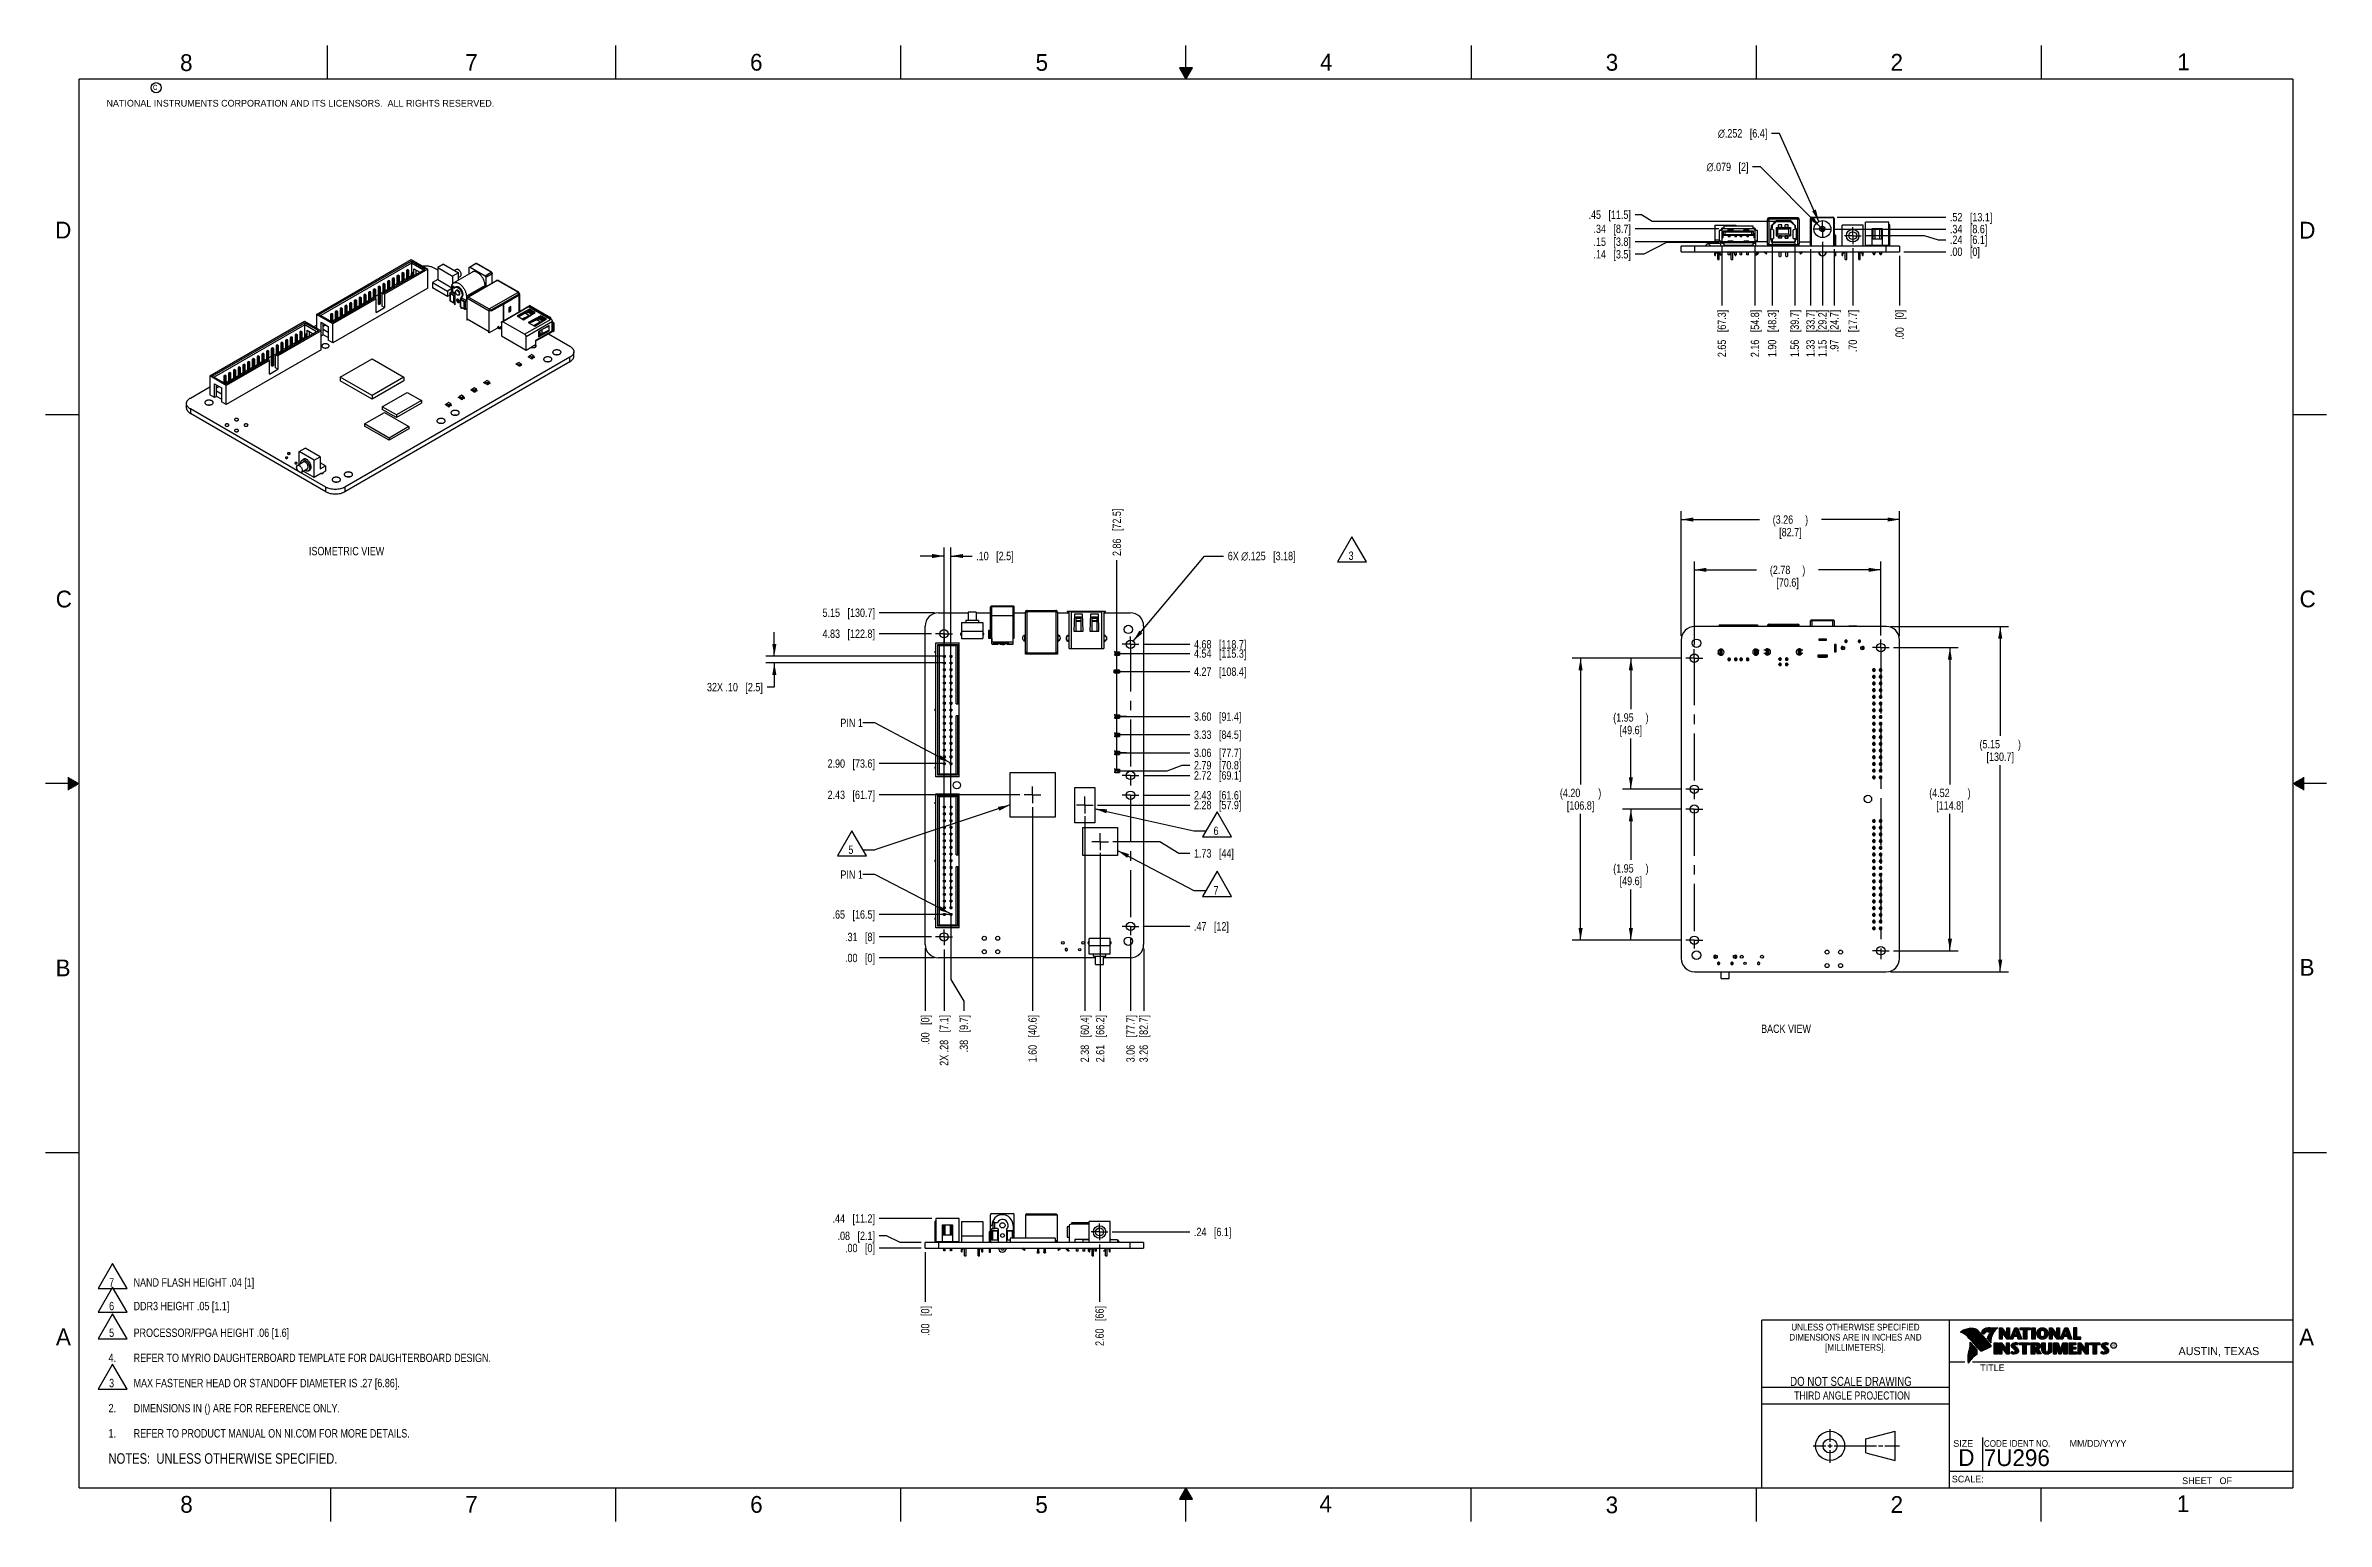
# Model space of a CAD drawing. Header units: inches. Extents: x 0 to 34, y 0 to 22.
import ezdxf

# ---------------------------------------------------------------- set-up
doc = ezdxf.new("R2010")
doc.units = ezdxf.units.IN
doc.header["$LTSCALE"] = 1.87
doc.header["$MEASUREMENT"] = 0
doc.linetypes.add('CENTER', pattern=[0.6, 0.375, -0.075, 0.075, -0.075])
doc.layers.get('0').update_dxf_attribs({"linetype": 'CONTINUOUS'})
for name, color, linetype in [('DEFAULT_1', 7, 'CENTER'), ('DETAIL', 7, 'CONTINUOUS'), ('DIMENSIONS', 7, 'CONTINUOUS')]:
    doc.layers.add(name, color=color, linetype=linetype)
doc.styles.get("Standard").update_dxf_attribs({"font": 'txt', "width": 0.8})
doc.styles.add('TEXTSTYLE_1', font='gdt', dxfattribs={"width": 0.8})
doc.styles.add('TEXTSTYLE_2', font='txt')
doc.styles.add('TEXTSTYLE_3', font='txt', dxfattribs={"width": 0.9})
doc.dimstyles.new('DIMSTYLE_1', dxfattribs={"dimtxt": 0.125, "dimasz": 0.18, "dimexe": 0.18, "dimexo": 0.0625, "dimgap": 0.09, "dimtad": 0, "dimtih": 1, "dimtoh": 1, "dimzin": 4, "dimdsep": 46, "dimtxsty": 'STANDARD', "dimblk": '_FILLED', "dimblk1": '_FILLED', "dimblk2": '_FILLED', "dimcen": 0.09, "dimadec": 0, "dimazin": 0, "dimtp": 0.01, "dimtm": 0.01, "dimtfac": 1, "dimtofl": 0, "dimtmove": 0, "dimatfit": 3, "dimldrblk": '_FILLED', "dimfxl": 1, "dimtolj": 1, "dimtzin": 4, "dimarcsym": 0})
doc.dimstyles.new('DIMSTYLE_2', dxfattribs={"dimtxt": 0.125, "dimasz": 0.18, "dimexe": 0.18, "dimexo": 0.0625, "dimgap": 0.09, "dimtad": 0, "dimtih": 1, "dimtoh": 1, "dimdec": 3, "dimzin": 4, "dimdsep": 46, "dimtxsty": 'STANDARD', "dimblk": '_FILLED', "dimblk1": '_FILLED', "dimblk2": '_FILLED', "dimcen": 0.09, "dimadec": 0, "dimazin": 0, "dimtp": 0.01, "dimtm": 0.01, "dimtfac": 1, "dimtdec": 3, "dimtofl": 0, "dimtmove": 0, "dimatfit": 3, "dimldrblk": '_FILLED', "dimfxl": 1, "dimtolj": 1, "dimtzin": 4, "dimarcsym": 0})
doc.dimstyles.new('DIMSTYLE_3', dxfattribs={"dimtxt": 0.125, "dimasz": 0.18, "dimexe": 0.18, "dimexo": 0.0625, "dimgap": 0.09, "dimtad": 0, "dimtih": 1, "dimtoh": 1, "dimzin": 4, "dimdsep": 46, "dimtxsty": 'STANDARD', "dimblk": '_FILLED', "dimblk1": '_FILLED', "dimblk2": '_FILLED', "dimcen": 0.09, "dimadec": 0, "dimazin": 0, "dimtp": 0.02, "dimtm": 0.02, "dimtfac": 1, "dimtofl": 0, "dimtmove": 0, "dimatfit": 3, "dimldrblk": '_FILLED', "dimfxl": 1, "dimtolj": 1, "dimtzin": 4, "dimarcsym": 0})
doc.dimstyles.new('DIMSTYLE_4', dxfattribs={"dimtxt": 0.125, "dimasz": 0.18, "dimexe": 0.18, "dimexo": 0.0625, "dimgap": 0.09, "dimtad": 0, "dimtih": 1, "dimtoh": 1, "dimzin": 4, "dimdsep": 46, "dimtxsty": 'STANDARD', "dimblk": '_FILLED', "dimblk1": '_FILLED', "dimblk2": '_FILLED', "dimcen": 0.09, "dimadec": 0, "dimazin": 0, "dimtp": 0.02, "dimtm": 0.02, "dimtfac": 1, "dimtofl": 0, "dimtmove": 0, "dimatfit": 3, "dimldrblk": '_FILLED', "dimfxl": 1, "dimtolj": 1, "dimtzin": 4, "dimarcsym": 0})
doc.dimstyles.get("Standard").update_dxf_attribs({"dimtxt": 0.125, "dimasz": 0.18, "dimexe": 0.18, "dimexo": 0.0625, "dimgap": 0.09, "dimtad": 0, "dimtih": 1, "dimtoh": 1, "dimdec": 3, "dimzin": 4, "dimdsep": 46, "dimtxsty": 'STANDARD', "dimblk": '_FILLED', "dimblk1": '_FILLED', "dimblk2": '_FILLED', "dimcen": 0.09, "dimadec": 0, "dimazin": 0, "dimtol": 1, "dimtp": 0.01, "dimtm": 0.01, "dimtfac": 1, "dimtdec": 3, "dimtofl": 0, "dimtmove": 0, "dimatfit": 3, "dimldrblk": '_FILLED', "dimfxl": 1, "dimtolj": 1, "dimtzin": 4, "dimarcsym": 0})

msp = doc.modelspace()

# ---------------------------------------------------------------- texts
at = {"color": 2, "linetype": 'CONTINUOUS', "line_spacing_factor": 0.9}
for s, insert, char_height, width, attachment_point, style in [('8', (2.0046, 21.8713), 0.25, 0.25, 1, 'TEXTSTYLE_2'), ('7', (6.2556, 21.8743), 0.25, 0.25, 1, 'TEXTSTYLE_2'), ('6', (10.5012, 21.8772), 0.25, 0.25, 1, 'TEXTSTYLE_2'), ('5', (14.7577, 21.8747), 0.25, 0.25, 1, 'TEXTSTYLE_2'), ('4', (18.9977, 21.8777), 0.25, 0.25, 1, 'TEXTSTYLE_2'), ('3', (23.257, 21.8759), 0.25, 0.25, 1, 'TEXTSTYLE_2'), ('2', (27.5025, 21.8762), 0.25, 0.25, 1, 'TEXTSTYLE_2'), ('1', (31.7781, 21.8826), 0.25, 0.25, 1, 'TEXTSTYLE_2'), ('NATIONAL INSTRUMENTS CORPORATION AND ITS LICENSORS.  ALL RIGHTS RESERVED.', (0.9071, 21.1911), 0.1, 7.3, 1, 'TEXTSTYLE_2'), ('c', (1.599, 21.4388), 0.1, 0.1, 1, 'TEXTSTYLE_2'), ('D', (0.1424, 19.375), 0.25, 0.25, 1, 'TEXTSTYLE_2'), ('D', (33.5947, 19.3736), 0.25, 0.25, 1, 'TEXTSTYLE_2'), ('C', (0.1508, 13.8746), 0.25, 0.25, 1, 'TEXTSTYLE_2'), ('C', (33.6004, 13.8767), 0.25, 0.25, 1, 'TEXTSTYLE_2'), ('B', (0.1484, 8.3757), 0.25, 0.25, 1, 'TEXTSTYLE_2'), ('B', (33.6006, 8.3845), 0.25, 0.25, 1, 'TEXTSTYLE_2'), ('A', (0.1541, 2.8761), 0.25, 0.25, 1, 'TEXTSTYLE_2'), ('DIMENSIONS ARE IN INCHES AND', (26.9799, 2.7959), 0.1, 2.52, 2, 'TEXTSTYLE_3'), ('UNLESS OTHERWISE SPECIFIED', (26.9799, 2.9459), 0.1, 2.34, 2, 'TEXTSTYLE_3'), ('A', (33.5939, 2.8728), 0.25, 0.25, 1, 'TEXTSTYLE_2'), ('[MILLIMETERS].', (26.9799, 2.6459), 0.1, 1.26, 2, 'TEXTSTYLE_3'), ('R', (30.8076, 2.6413), 0.042, 0.041979, 1, 'TEXTSTYLE_2'), ('AUSTIN, TEXAS', (31.7957, 2.599), 0.12, 1.56, 1, 'TEXTSTYLE_2'), ('TITLE', (28.8397, 2.3397), 0.1, 0.5, 1, 'TEXTSTYLE_2'), ('SIZE', (28.4379, 1.2118), 0.1, 0.4, 1, 'TEXTSTYLE_2'), ('CODE IDENT NO.', (28.8949, 1.2115), 0.1, 1.26, 1, 'TEXTSTYLE_3'), ('MM/DD/YYYY', (30.1721, 1.2121), 0.1, 1, 1, 'TEXTSTYLE_2'), ('SCALE:', (28.4164, 0.6806), 0.1, 0.6, 1, 'TEXTSTYLE_2'), ('8', (2.0074, 0.3791), 0.25, 0.25, 1, 'TEXTSTYLE_2'), ('7', (6.2553, 0.3787), 0.25, 0.25, 1, 'TEXTSTYLE_2'), ('6', (10.5033, 0.3784), 0.25, 0.25, 1, 'TEXTSTYLE_2'), ('5', (14.754, 0.3762), 0.25, 0.25, 1, 'TEXTSTYLE_2'), ('4', (18.9884, 0.3869), 0.25, 0.25, 1, 'TEXTSTYLE_2'), ('3', (23.2555, 0.371), 0.25, 0.25, 1, 'TEXTSTYLE_2'), ('2', (27.5035, 0.3763), 0.25, 0.25, 1, 'TEXTSTYLE_2'), ('1', (31.7706, 0.389), 0.25, 0.25, 1, 'TEXTSTYLE_2'), ('SHEET   OF', (31.8499, 0.6557), 0.1, 1, 1, 'TEXTSTYLE_2')]:
    msp.add_mtext(s, dxfattribs=dict(at, insert=insert, char_height=char_height, width=width, attachment_point=attachment_point, style=style))
at = {"color": 7, "linetype": 'CONTINUOUS', "insert": (26.9127, 2.1549), "char_height": 0.135, "width": 2.16, "attachment_point": 2, "line_spacing_factor": 0.9}
msp.add_mtext('DO NOT SCALE DRAWING', dxfattribs=at)
at = {"color": 2, "linetype": 'CONTINUOUS', "insert": (26.9296, 1.9368), "char_height": 0.12, "width": 2.112, "attachment_point": 2, "line_spacing_factor": 0.9}
msp.add_mtext('THIRD ANGLE PROJECTION', dxfattribs=at)
at = {"color": 7, "linetype": 'CONTINUOUS', "char_height": 0.25, "attachment_point": 1, "line_spacing_factor": 0.9, "style": 'TEXTSTYLE_2'}
for s, insert, width in [('D  ', (28.5128, 1.0764), 0.75), ('7U296', (28.8928, 1.0745), 1.25)]:
    msp.add_mtext(s, dxfattribs=dict(at, insert=insert, width=width))
at = {"layer": 'DETAIL', "color": 2, "linetype": 'CONTINUOUS', "char_height": 0.125, "line_spacing_factor": 0.9}
for s, insert, width, attachment_point in [('ISOMETRIC VIEW', (3.9258, 14.5269), 1.4, 1), ('PIN 1', (12.1828, 11.9668), 0.5, 3), ('PIN 1', (12.1828, 9.704), 0.5, 3), ('BACK VIEW', (25.5732, 7.4059), 0.9, 1)]:
    msp.add_mtext(s, dxfattribs=dict(at, insert=insert, width=width, attachment_point=attachment_point))

# ---------------------------------------------------------------- blocks, each defined once
blk = doc.blocks.new('*D0')
at = {"layer": 'DIMENSIONS', "color": 2, "linetype": 'CONTINUOUS'}
blk.add_line((13.113, 8.546), (13.113, 7.613), dxfattribs=at)
at = {"layer": 'DIMENSIONS', "color": 2, "linetype": 'CONTINUOUS', "insert": (13.05, 7.55), "char_height": 0.125, "width": 0.725, "attachment_point": 3, "rotation": 90, "line_spacing_factor": 0.9}
blk.add_mtext('.00{\\Ftxt.shx;\\W1.000000;\\H0.125000; }[0]', dxfattribs=at)
blk = doc.blocks.new('_FILLED')
at = {"color": 0, "linetype": 'BYBLOCK'}
blk.add_solid([(0, 0), (-1, 0.17), (-1, -0.17)], dxfattribs=at)
blk = doc.blocks.new('*D1')
at = {"layer": 'DIMENSIONS', "color": 2, "linetype": 'CONTINUOUS'}
blk.add_line((14.712, 10.648), (14.712, 7.613), dxfattribs=at)
at = {"layer": 'DIMENSIONS', "color": 2, "linetype": 'CONTINUOUS', "insert": (14.65, 7.55), "char_height": 0.125, "width": 1.125, "attachment_point": 3, "rotation": 90, "line_spacing_factor": 0.9}
blk.add_mtext('1.60{\\Ftxt.shx;\\W1.000000;\\H0.125000; }[40.6]', dxfattribs=at)
blk = doc.blocks.new('*D2')
at = {"layer": 'DIMENSIONS', "color": 2, "linetype": 'CONTINUOUS'}
blk.add_line((15.491, 10.513), (15.491, 7.613), dxfattribs=at)
at = {"layer": 'DIMENSIONS', "color": 2, "linetype": 'CONTINUOUS', "insert": (15.429, 7.55), "char_height": 0.125, "width": 1.125, "attachment_point": 3, "rotation": 90, "line_spacing_factor": 0.9}
blk.add_mtext('2.38{\\Ftxt.shx;\\W1.000000;\\H0.125000; }[60.4]', dxfattribs=at)
blk = doc.blocks.new('*D3')
at = {"layer": 'DIMENSIONS', "color": 2, "linetype": 'CONTINUOUS'}
blk.add_line((15.72, 9.964), (15.72, 7.613), dxfattribs=at)
at = {"layer": 'DIMENSIONS', "color": 2, "linetype": 'CONTINUOUS', "insert": (15.658, 7.55), "char_height": 0.125, "width": 1.125, "attachment_point": 3, "rotation": 90, "line_spacing_factor": 0.9}
blk.add_mtext('2.61{\\Ftxt.shx;\\W1.000000;\\H0.125000; }[66.2]', dxfattribs=at)
blk = doc.blocks.new('*D4')
at = {"layer": 'DIMENSIONS', "color": 2, "linetype": 'CONTINUOUS'}
for p, q in [((16.213, 13.123), (17.277, 14.391)), ((17.277, 14.391), (17.56, 14.391))]:
    blk.add_line(p, q, dxfattribs=at)
at = {"layer": 'DIMENSIONS', "color": 2, "linetype": 'CONTINUOUS', "xscale": 0.18, "yscale": 0.18, "zscale": 0.18, "rotation": 230.0250362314}
blk.add_blockref('_FILLED', (16.213, 13.123), dxfattribs=at)
at = {"layer": 'DIMENSIONS', "color": 2, "linetype": 'CONTINUOUS', "insert": (17.623, 14.454), "char_height": 0.125, "width": 1.59167, "attachment_point": 1, "line_spacing_factor": 0.9}
blk.add_mtext('6X \\Fgdt;{\\Fgdt;n}\\Ftxt;.125{\\Ftxt.shx;\\W1.000000;\\H0.125000; }[3.18]', dxfattribs=at)
blk = doc.blocks.new('*D5')
at = {"layer": 'DIMENSIONS', "color": 2, "linetype": 'CONTINUOUS'}
blk.add_line((13.205, 8.713), (12.425, 8.713), dxfattribs=at)
at = {"layer": 'DIMENSIONS', "color": 2, "linetype": 'CONTINUOUS', "insert": (12.363, 8.775), "char_height": 0.125, "width": 0.725, "attachment_point": 3, "line_spacing_factor": 0.9}
blk.add_mtext('.31{\\Ftxt.shx;\\W1.000000;\\H0.125000; }[8]', dxfattribs=at)
blk = doc.blocks.new('*D6')
at = {"layer": 'DIMENSIONS', "color": 2, "linetype": 'CONTINUOUS'}
blk.add_line((13.25, 8.4), (12.425, 8.4), dxfattribs=at)
at = {"layer": 'DIMENSIONS', "color": 2, "linetype": 'CONTINUOUS', "insert": (12.363, 8.462), "char_height": 0.125, "width": 0.725, "attachment_point": 3, "line_spacing_factor": 0.9}
blk.add_mtext('.00{\\Ftxt.shx;\\W1.000000;\\H0.125000; }[0]', dxfattribs=at)
blk = doc.blocks.new('*D7')
at = {"layer": 'DIMENSIONS', "color": 2, "linetype": 'CONTINUOUS'}
blk.add_line((14.525, 10.83), (12.425, 10.83), dxfattribs=at)
at = {"layer": 'DIMENSIONS', "color": 2, "linetype": 'CONTINUOUS', "insert": (12.363, 10.893), "char_height": 0.125, "width": 1.125, "attachment_point": 3, "line_spacing_factor": 0.9}
blk.add_mtext('2.43{\\Ftxt.shx;\\W1.000000;\\H0.125000; }[61.7]', dxfattribs=at)
blk = doc.blocks.new('*D8')
at = {"layer": 'DIMENSIONS', "color": 2, "linetype": 'CONTINUOUS'}
blk.add_line((13.205, 13.233), (12.425, 13.233), dxfattribs=at)
at = {"layer": 'DIMENSIONS', "color": 2, "linetype": 'CONTINUOUS', "insert": (12.363, 13.295), "char_height": 0.125, "width": 1.225, "attachment_point": 3, "line_spacing_factor": 0.9}
blk.add_mtext('4.83{\\Ftxt.shx;\\W1.000000;\\H0.125000; }[122.8]', dxfattribs=at)
blk = doc.blocks.new('*D9')
at = {"layer": 'DIMENSIONS', "color": 2, "linetype": 'CONTINUOUS'}
blk.add_line((13.25, 13.546), (12.425, 13.546), dxfattribs=at)
at = {"layer": 'DIMENSIONS', "color": 2, "linetype": 'CONTINUOUS', "insert": (12.363, 13.608), "char_height": 0.125, "width": 1.225, "attachment_point": 3, "line_spacing_factor": 0.9}
blk.add_mtext('5.15{\\Ftxt.shx;\\W1.000000;\\H0.125000; }[130.7]', dxfattribs=at)
blk = doc.blocks.new('*D10')
at = {"layer": 'DIMENSIONS', "color": 2, "linetype": 'CONTINUOUS'}
blk.add_line((16.173, 8.683), (16.173, 7.613), dxfattribs=at)
at = {"layer": 'DIMENSIONS', "color": 2, "linetype": 'CONTINUOUS', "insert": (16.11, 7.55), "char_height": 0.125, "width": 1.125, "attachment_point": 3, "rotation": 90, "line_spacing_factor": 0.9}
blk.add_mtext('3.06{\\Ftxt.shx;\\W1.000000;\\H0.125000; }[77.7]', dxfattribs=at)
blk = doc.blocks.new('*D11')
at = {"layer": 'DIMENSIONS', "color": 2, "linetype": 'CONTINUOUS'}
blk.add_line((16.369, 8.537), (16.369, 7.613), dxfattribs=at)
at = {"layer": 'DIMENSIONS', "color": 2, "linetype": 'CONTINUOUS', "insert": (16.306, 7.55), "char_height": 0.125, "width": 1.125, "attachment_point": 3, "rotation": 90, "line_spacing_factor": 0.9}
blk.add_mtext('3.26{\\Ftxt.shx;\\W1.000000;\\H0.125000; }[82.7]', dxfattribs=at)
blk = doc.blocks.new('*D12')
at = {"layer": 'DIMENSIONS', "color": 2, "linetype": 'CONTINUOUS'}
blk.add_line((13.393, 8.527), (13.393, 7.613), dxfattribs=at)
at = {"layer": 'DIMENSIONS', "color": 2, "linetype": 'CONTINUOUS', "insert": (13.33, 7.55), "char_height": 0.125, "width": 1.225, "attachment_point": 3, "rotation": 90, "line_spacing_factor": 0.9}
blk.add_mtext('2X .28{\\Ftxt.shx;\\W1.000000;\\H0.125000; }[7.1]', dxfattribs=at)
blk = doc.blocks.new('*D13')
at = {"layer": 'DIMENSIONS', "color": 2, "linetype": 'CONTINUOUS'}
for p, q in [((13.496, 9.049), (13.496, 8.077)), ((13.496, 8.077), (13.689, 7.754)), ((13.689, 7.754), (13.689, 7.613))]:
    blk.add_line(p, q, dxfattribs=at)
at = {"layer": 'DIMENSIONS', "color": 2, "linetype": 'CONTINUOUS', "insert": (13.626, 7.55), "char_height": 0.125, "width": 0.925, "attachment_point": 3, "rotation": 90, "line_spacing_factor": 0.9}
blk.add_mtext('.38{\\Ftxt.shx;\\W1.000000;\\H0.125000; }[9.7]', dxfattribs=at)
blk = doc.blocks.new('*D14')
at = {"layer": 'DIMENSIONS', "color": 2, "linetype": 'CONTINUOUS'}
blk.add_line((13.495, 9.048), (12.425, 9.048), dxfattribs=at)
at = {"layer": 'DIMENSIONS', "color": 2, "linetype": 'CONTINUOUS', "insert": (12.363, 9.11), "char_height": 0.125, "width": 1.025, "attachment_point": 3, "line_spacing_factor": 0.9}
blk.add_mtext('.65{\\Ftxt.shx;\\W1.000000;\\H0.125000; }[16.5]', dxfattribs=at)
blk = doc.blocks.new('*D15')
at = {"layer": 'DIMENSIONS', "color": 2, "linetype": 'CONTINUOUS'}
blk.add_line((13.418, 11.298), (12.425, 11.298), dxfattribs=at)
at = {"layer": 'DIMENSIONS', "color": 2, "linetype": 'CONTINUOUS', "insert": (12.363, 11.36), "char_height": 0.125, "width": 1.125, "attachment_point": 3, "line_spacing_factor": 0.9}
blk.add_mtext('2.90{\\Ftxt.shx;\\W1.000000;\\H0.125000; }[73.6]', dxfattribs=at)
blk = doc.blocks.new('*D16')
at = {"layer": 'DIMENSIONS', "color": 2, "linetype": 'CONTINUOUS'}
for p, q in [((10.863, 12.898), (10.863, 13.258)), ((13.396, 12.898), (10.738, 12.898)), ((13.394, 12.798), (10.738, 12.798)), ((10.863, 12.798), (10.863, 12.436)), ((10.863, 12.436), (10.754, 12.436))]:
    blk.add_line(p, q, dxfattribs=at)
at = {"layer": 'DIMENSIONS', "color": 2, "linetype": 'CONTINUOUS', "xscale": 0.18, "yscale": 0.18, "zscale": 0.18}
for p, rotation in [((10.863, 12.898), 270.0000000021), ((10.863, 12.798), 90.0000000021)]:
    blk.add_blockref('_FILLED', p, dxfattribs=dict(at, rotation=rotation))
at = {"layer": 'DIMENSIONS', "color": 2, "linetype": 'CONTINUOUS', "insert": (10.692, 12.499), "char_height": 0.125, "width": 1.325, "attachment_point": 3, "line_spacing_factor": 0.9}
blk.add_mtext('32X .10{\\Ftxt.shx;\\W1.000000;\\H0.125000; }[2.5]', dxfattribs=at)
blk = doc.blocks.new('*D17')
at = {"layer": 'DIMENSIONS', "color": 2, "linetype": 'CONTINUOUS'}
for p, q in [((13.396, 14.391), (13.036, 14.391)), ((13.396, 9.123), (13.396, 14.516)), ((13.496, 9.125), (13.496, 14.516)), ((13.496, 14.391), (13.811, 14.391))]:
    blk.add_line(p, q, dxfattribs=at)
at = {"layer": 'DIMENSIONS', "color": 2, "linetype": 'CONTINUOUS', "xscale": 0.18, "yscale": 0.18, "zscale": 0.18}
for p, rotation in [((13.396, 14.391), 0.0002755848), ((13.496, 14.391), 180)]:
    blk.add_blockref('_FILLED', p, dxfattribs=dict(at, rotation=rotation))
at = {"layer": 'DIMENSIONS', "color": 2, "linetype": 'CONTINUOUS', "insert": (13.873, 14.454), "char_height": 0.125, "width": 0.925, "attachment_point": 1, "line_spacing_factor": 0.9}
blk.add_mtext('.10{\\Ftxt.shx;\\W1.000000;\\H0.125000; }[2.5]', dxfattribs=at)
blk = doc.blocks.new('*D18')
at = {"layer": 'DIMENSIONS', "color": 2, "linetype": 'CONTINUOUS'}
blk.add_line((15.969, 11.19), (15.969, 14.329), dxfattribs=at)
at = {"layer": 'DIMENSIONS', "color": 2, "linetype": 'CONTINUOUS', "insert": (15.906, 14.391), "char_height": 0.125, "width": 1.125, "attachment_point": 1, "rotation": 90, "line_spacing_factor": 0.9}
blk.add_mtext('2.86{\\Ftxt.shx;\\W1.000000;\\H0.125000; }[72.5]', dxfattribs=at)
blk = doc.blocks.new('*D19')
at = {"layer": 'DIMENSIONS', "color": 2, "linetype": 'CONTINUOUS'}
blk.add_line((16.36, 8.871), (17.056, 8.871), dxfattribs=at)
at = {"layer": 'DIMENSIONS', "color": 2, "linetype": 'CONTINUOUS', "insert": (17.119, 8.933), "char_height": 0.125, "width": 0.825, "attachment_point": 1, "line_spacing_factor": 0.9}
blk.add_mtext('.47{\\Ftxt.shx;\\W1.000000;\\H0.125000; }[12]', dxfattribs=at)
blk = doc.blocks.new('*D20')
at = {"layer": 'DIMENSIONS', "color": 2, "linetype": 'CONTINUOUS'}
for p, q in [((15.908, 10.133), (16.608, 10.133)), ((16.608, 10.133), (16.892, 9.959)), ((16.892, 9.959), (17.056, 9.959))]:
    blk.add_line(p, q, dxfattribs=at)
at = {"layer": 'DIMENSIONS', "color": 2, "linetype": 'CONTINUOUS', "insert": (17.119, 10.021), "char_height": 0.125, "width": 0.925, "attachment_point": 1, "line_spacing_factor": 0.9}
blk.add_mtext('1.73{\\Ftxt.shx;\\W1.000000;\\H0.125000; }[44]', dxfattribs=at)
blk = doc.blocks.new('*D21')
at = {"layer": 'DIMENSIONS', "color": 2, "linetype": 'CONTINUOUS'}
blk.add_line((15.679, 10.679), (17.056, 10.679), dxfattribs=at)
at = {"layer": 'DIMENSIONS', "color": 2, "linetype": 'CONTINUOUS', "insert": (17.119, 10.741), "char_height": 0.125, "width": 1.125, "attachment_point": 1, "line_spacing_factor": 0.9}
blk.add_mtext('2.28{\\Ftxt.shx;\\W1.000000;\\H0.125000; }[57.9]', dxfattribs=at)
blk = doc.blocks.new('*D22')
at = {"layer": 'DIMENSIONS', "color": 2, "linetype": 'CONTINUOUS'}
blk.add_line((16.36, 10.825), (17.056, 10.825), dxfattribs=at)
at = {"layer": 'DIMENSIONS', "color": 2, "linetype": 'CONTINUOUS', "insert": (17.119, 10.887), "char_height": 0.125, "width": 1.125, "attachment_point": 1, "line_spacing_factor": 0.9}
blk.add_mtext('2.43{\\Ftxt.shx;\\W1.000000;\\H0.125000; }[61.6]', dxfattribs=at)
blk = doc.blocks.new('*D23')
at = {"layer": 'DIMENSIONS', "color": 2, "linetype": 'CONTINUOUS'}
blk.add_line((16.36, 11.121), (17.056, 11.121), dxfattribs=at)
at = {"layer": 'DIMENSIONS', "color": 2, "linetype": 'CONTINUOUS', "insert": (17.119, 11.183), "char_height": 0.125, "width": 1.125, "attachment_point": 1, "line_spacing_factor": 0.9}
blk.add_mtext('2.72{\\Ftxt.shx;\\W1.000000;\\H0.125000; }[69.1]', dxfattribs=at)
blk = doc.blocks.new('*D24')
at = {"layer": 'DIMENSIONS', "color": 2, "linetype": 'CONTINUOUS'}
blk.add_line((16.36, 13.075), (17.056, 13.075), dxfattribs=at)
at = {"layer": 'DIMENSIONS', "color": 2, "linetype": 'CONTINUOUS', "insert": (17.119, 13.137), "char_height": 0.125, "width": 1.225, "attachment_point": 1, "line_spacing_factor": 0.9}
blk.add_mtext('4.68{\\Ftxt.shx;\\W1.000000;\\H0.125000; }[118.7]', dxfattribs=at)
blk = doc.blocks.new('*D25')
at = {"layer": 'DIMENSIONS', "color": 2, "linetype": 'CONTINUOUS'}
for p, q in [((16.721, 11.188), (16.945, 11.272)), ((16.945, 11.272), (17.056, 11.272)), ((15.969, 11.188), (16.721, 11.188))]:
    blk.add_line(p, q, dxfattribs=at)
at = {"layer": 'DIMENSIONS', "color": 2, "linetype": 'CONTINUOUS', "insert": (17.119, 11.335), "char_height": 0.125, "width": 1.125, "attachment_point": 1, "line_spacing_factor": 0.9}
blk.add_mtext('2.79{\\Ftxt.shx;\\W1.000000;\\H0.125000; }[70.8]', dxfattribs=at)
blk = doc.blocks.new('*D26')
at = {"layer": 'DIMENSIONS', "color": 2, "linetype": 'CONTINUOUS'}
blk.add_line((15.97, 11.458), (17.056, 11.458), dxfattribs=at)
at = {"layer": 'DIMENSIONS', "color": 2, "linetype": 'CONTINUOUS', "insert": (17.119, 11.52), "char_height": 0.125, "width": 1.125, "attachment_point": 1, "line_spacing_factor": 0.9}
blk.add_mtext('3.06{\\Ftxt.shx;\\W1.000000;\\H0.125000; }[77.7]', dxfattribs=at)
blk = doc.blocks.new('*D27')
at = {"layer": 'DIMENSIONS', "color": 2, "linetype": 'CONTINUOUS'}
blk.add_line((15.969, 11.728), (17.056, 11.728), dxfattribs=at)
at = {"layer": 'DIMENSIONS', "color": 2, "linetype": 'CONTINUOUS', "insert": (17.119, 11.79), "char_height": 0.125, "width": 1.125, "attachment_point": 1, "line_spacing_factor": 0.9}
blk.add_mtext('3.33{\\Ftxt.shx;\\W1.000000;\\H0.125000; }[84.5]', dxfattribs=at)
blk = doc.blocks.new('*D28')
at = {"layer": 'DIMENSIONS', "color": 2, "linetype": 'CONTINUOUS'}
blk.add_line((15.968, 11.998), (17.056, 11.998), dxfattribs=at)
at = {"layer": 'DIMENSIONS', "color": 2, "linetype": 'CONTINUOUS', "insert": (17.119, 12.06), "char_height": 0.125, "width": 1.125, "attachment_point": 1, "line_spacing_factor": 0.9}
blk.add_mtext('3.60{\\Ftxt.shx;\\W1.000000;\\H0.125000; }[91.4]', dxfattribs=at)
blk = doc.blocks.new('*D29')
at = {"layer": 'DIMENSIONS', "color": 2, "linetype": 'CONTINUOUS'}
blk.add_line((15.97, 12.668), (17.056, 12.668), dxfattribs=at)
at = {"layer": 'DIMENSIONS', "color": 2, "linetype": 'CONTINUOUS', "insert": (17.119, 12.73), "char_height": 0.125, "width": 1.225, "attachment_point": 1, "line_spacing_factor": 0.9}
blk.add_mtext('4.27{\\Ftxt.shx;\\W1.000000;\\H0.125000; }[108.4]', dxfattribs=at)
blk = doc.blocks.new('*D30')
at = {"layer": 'DIMENSIONS', "color": 2, "linetype": 'CONTINUOUS'}
blk.add_line((15.972, 12.938), (17.056, 12.938), dxfattribs=at)
at = {"layer": 'DIMENSIONS', "color": 2, "linetype": 'CONTINUOUS', "insert": (17.119, 13), "char_height": 0.125, "width": 1.225, "attachment_point": 1, "line_spacing_factor": 0.9}
blk.add_mtext('4.54{\\Ftxt.shx;\\W1.000000;\\H0.125000; }[115.3]', dxfattribs=at)
blk = doc.blocks.new('*D31')
at = {"layer": 'DIMENSIONS', "color": 2, "linetype": 'CONTINUOUS'}
for p, q in [((24.39, 12.868), (23.507, 12.868)), ((23.632, 12.868), (23.632, 12.11)), ((23.632, 10.914), (23.632, 11.672)), ((24.39, 10.914), (23.507, 10.914))]:
    blk.add_line(p, q, dxfattribs=at)
at = {"layer": 'DIMENSIONS', "color": 2, "linetype": 'CONTINUOUS', "xscale": 0.18, "yscale": 0.18, "zscale": 0.18}
for p, rotation in [((23.632, 12.868), 90), ((23.632, 10.914), 270)]:
    blk.add_blockref('_FILLED', p, dxfattribs=dict(at, rotation=rotation))
at = {"layer": 'DIMENSIONS', "color": 2, "linetype": 'CONTINUOUS', "insert": (23.632, 12.047), "char_height": 0.125, "width": 0.8, "attachment_point": 2, "line_spacing_factor": 0.9}
blk.add_mtext('(1.95{\\Ftxt.shx;\\W1.600000;\\H0.125000; })\\P[49.6]', dxfattribs=at)
blk = doc.blocks.new('*D32')
at = {"layer": 'DIMENSIONS', "color": 2, "linetype": 'CONTINUOUS'}
for p, q in [((24.39, 10.618), (23.507, 10.618)), ((23.632, 10.618), (23.632, 9.86)), ((23.632, 8.664), (23.632, 9.422)), ((24.39, 8.664), (23.507, 8.664))]:
    blk.add_line(p, q, dxfattribs=at)
at = {"layer": 'DIMENSIONS', "color": 2, "linetype": 'CONTINUOUS', "xscale": 0.18, "yscale": 0.18, "zscale": 0.18}
for p, rotation in [((23.632, 10.618), 90), ((23.632, 8.664), 270)]:
    blk.add_blockref('_FILLED', p, dxfattribs=dict(at, rotation=rotation))
at = {"layer": 'DIMENSIONS', "color": 2, "linetype": 'CONTINUOUS', "insert": (23.632, 9.797), "char_height": 0.125, "width": 0.8, "attachment_point": 2, "line_spacing_factor": 0.9}
blk.add_mtext('(1.95{\\Ftxt.shx;\\W1.600000;\\H0.125000; })\\P[49.6]', dxfattribs=at)
blk = doc.blocks.new('*D33')
at = {"layer": 'DIMENSIONS', "color": 2, "linetype": 'CONTINUOUS'}
for p, q in [((24.39, 12.868), (22.757, 12.868)), ((22.882, 12.868), (22.882, 10.985)), ((22.882, 8.664), (22.882, 10.547)), ((24.39, 8.664), (22.757, 8.664))]:
    blk.add_line(p, q, dxfattribs=at)
at = {"layer": 'DIMENSIONS', "color": 2, "linetype": 'CONTINUOUS', "xscale": 0.18, "yscale": 0.18, "zscale": 0.18}
for p, rotation in [((22.882, 12.868), 90), ((22.882, 8.664), 270)]:
    blk.add_blockref('_FILLED', p, dxfattribs=dict(at, rotation=rotation))
at = {"layer": 'DIMENSIONS', "color": 2, "linetype": 'CONTINUOUS', "insert": (22.882, 10.922), "char_height": 0.125, "width": 0.9, "attachment_point": 2, "line_spacing_factor": 0.9}
blk.add_mtext('(4.20{\\Ftxt.shx;\\W2.400000;\\H0.125000; })\\P[106.8]', dxfattribs=at)
blk = doc.blocks.new('*D34')
at = {"layer": 'DIMENSIONS', "color": 2, "linetype": 'CONTINUOUS'}
for p, q in [((27.545, 13.026), (28.513, 13.026)), ((28.388, 13.026), (28.388, 10.985)), ((28.388, 8.506), (28.388, 10.547)), ((27.545, 8.506), (28.513, 8.506))]:
    blk.add_line(p, q, dxfattribs=at)
at = {"layer": 'DIMENSIONS', "color": 2, "linetype": 'CONTINUOUS', "xscale": 0.18, "yscale": 0.18, "zscale": 0.18}
for p, rotation in [((28.388, 13.026), 90), ((28.388, 8.506), 270)]:
    blk.add_blockref('_FILLED', p, dxfattribs=dict(at, rotation=rotation))
at = {"layer": 'DIMENSIONS', "color": 2, "linetype": 'CONTINUOUS', "insert": (28.388, 10.922), "char_height": 0.125, "width": 0.9, "attachment_point": 2, "line_spacing_factor": 0.9}
blk.add_mtext('(4.52{\\Ftxt.shx;\\W2.400000;\\H0.125000; })\\P[114.8]', dxfattribs=at)
blk = doc.blocks.new('*D35')
at = {"layer": 'DIMENSIONS', "color": 2, "linetype": 'CONTINUOUS'}
for p, q in [((27.5, 13.339), (29.263, 13.339)), ((29.138, 13.339), (29.138, 11.711)), ((29.138, 8.193), (29.138, 11.274)), ((27.5, 8.193), (29.263, 8.193))]:
    blk.add_line(p, q, dxfattribs=at)
at = {"layer": 'DIMENSIONS', "color": 2, "linetype": 'CONTINUOUS', "xscale": 0.18, "yscale": 0.18, "zscale": 0.18}
for p, rotation in [((29.138, 13.339), 90), ((29.138, 8.193), 270)]:
    blk.add_blockref('_FILLED', p, dxfattribs=dict(at, rotation=rotation))
at = {"layer": 'DIMENSIONS', "color": 2, "linetype": 'CONTINUOUS', "insert": (29.138, 11.649), "char_height": 0.125, "width": 0.9, "attachment_point": 2, "line_spacing_factor": 0.9}
blk.add_mtext('(5.15{\\Ftxt.shx;\\W2.400000;\\H0.125000; })\\P[130.7]', dxfattribs=at)
blk = doc.blocks.new('*D36')
at = {"layer": 'DIMENSIONS', "color": 2, "linetype": 'CONTINUOUS'}
for p, q in [((24.578, 13.064), (24.578, 14.31)), ((27.358, 13.208), (27.358, 14.31)), ((24.578, 14.185), (25.505, 14.185)), ((27.358, 14.185), (26.43, 14.185))]:
    blk.add_line(p, q, dxfattribs=at)
at = {"layer": 'DIMENSIONS', "color": 2, "linetype": 'CONTINUOUS', "xscale": 0.18, "yscale": 0.18, "zscale": 0.18, "rotation": 180}
blk.add_blockref('_FILLED', (24.578, 14.185), dxfattribs=at)
at = {"layer": 'DIMENSIONS', "color": 2, "linetype": 'CONTINUOUS', "xscale": 0.18, "yscale": 0.18, "zscale": 0.18}
blk.add_blockref('_FILLED', (27.358, 14.185), dxfattribs=at)
at = {"layer": 'DIMENSIONS', "color": 2, "linetype": 'CONTINUOUS', "insert": (25.968, 14.247), "char_height": 0.125, "width": 0.8, "attachment_point": 2, "line_spacing_factor": 0.9}
blk.add_mtext('(2.78{\\Ftxt.shx;\\W1.600000;\\H0.125000; })\\P[70.6]', dxfattribs=at)
blk = doc.blocks.new('*D37')
at = {"layer": 'DIMENSIONS', "color": 2, "linetype": 'CONTINUOUS'}
for p, q in [((24.382, 13.201), (24.382, 15.06)), ((27.638, 13.201), (27.638, 15.06)), ((24.382, 14.935), (25.547, 14.935)), ((27.638, 14.935), (26.472, 14.935))]:
    blk.add_line(p, q, dxfattribs=at)
at = {"layer": 'DIMENSIONS', "color": 2, "linetype": 'CONTINUOUS', "xscale": 0.18, "yscale": 0.18, "zscale": 0.18, "rotation": 180}
blk.add_blockref('_FILLED', (24.382, 14.935), dxfattribs=at)
at = {"layer": 'DIMENSIONS', "color": 2, "linetype": 'CONTINUOUS', "xscale": 0.18, "yscale": 0.18, "zscale": 0.18}
blk.add_blockref('_FILLED', (27.638, 14.935), dxfattribs=at)
at = {"layer": 'DIMENSIONS', "color": 2, "linetype": 'CONTINUOUS', "insert": (26.01, 14.997), "char_height": 0.125, "width": 0.8, "attachment_point": 2, "line_spacing_factor": 0.9}
blk.add_mtext('(3.26{\\Ftxt.shx;\\W1.600000;\\H0.125000; })\\P[82.7]', dxfattribs=at)
blk = doc.blocks.new('*D38')
at = {"layer": 'DIMENSIONS', "color": 2, "linetype": 'CONTINUOUS'}
for p, q in [((12.536, 4.257), (12.425, 4.257)), ((12.741, 4.157), (12.536, 4.257)), ((13.05, 4.157), (12.741, 4.157))]:
    blk.add_line(p, q, dxfattribs=at)
at = {"layer": 'DIMENSIONS', "color": 2, "linetype": 'CONTINUOUS', "insert": (12.363, 4.319), "char_height": 0.125, "width": 0.925, "attachment_point": 3, "line_spacing_factor": 0.9}
blk.add_mtext('.08{\\Ftxt.shx;\\W1.000000;\\H0.125000; }[2.1]', dxfattribs=at)
blk = doc.blocks.new('*D39')
at = {"layer": 'DIMENSIONS', "color": 2, "linetype": 'CONTINUOUS'}
blk.add_line((13.05, 4.075), (12.425, 4.075), dxfattribs=at)
at = {"layer": 'DIMENSIONS', "color": 2, "linetype": 'CONTINUOUS', "insert": (12.363, 4.138), "char_height": 0.125, "width": 0.725, "attachment_point": 3, "line_spacing_factor": 0.9}
blk.add_mtext('.00{\\Ftxt.shx;\\W1.000000;\\H0.125000; }[0]', dxfattribs=at)
blk = doc.blocks.new('*D40')
at = {"layer": 'DIMENSIONS', "color": 2, "linetype": 'CONTINUOUS'}
blk.add_line((13.21, 4.516), (12.425, 4.516), dxfattribs=at)
at = {"layer": 'DIMENSIONS', "color": 2, "linetype": 'CONTINUOUS', "insert": (12.363, 4.578), "char_height": 0.125, "width": 1.025, "attachment_point": 3, "line_spacing_factor": 0.9}
blk.add_mtext('.44{\\Ftxt.shx;\\W1.000000;\\H0.125000; }[11.2]', dxfattribs=at)
blk = doc.blocks.new('*D41')
at = {"layer": 'DIMENSIONS', "color": 2, "linetype": 'CONTINUOUS'}
blk.add_line((15.899, 4.315), (17.056, 4.315), dxfattribs=at)
at = {"layer": 'DIMENSIONS', "color": 2, "linetype": 'CONTINUOUS', "insert": (17.119, 4.377), "char_height": 0.125, "width": 0.925, "attachment_point": 1, "line_spacing_factor": 0.9}
blk.add_mtext('.24{\\Ftxt.shx;\\W1.000000;\\H0.125000; }[6.1]', dxfattribs=at)
blk = doc.blocks.new('*D42')
at = {"layer": 'DIMENSIONS', "color": 2, "linetype": 'CONTINUOUS'}
blk.add_line((15.712, 4.127), (15.712, 3.273), dxfattribs=at)
at = {"layer": 'DIMENSIONS', "color": 2, "linetype": 'CONTINUOUS', "insert": (15.649, 3.21), "char_height": 0.125, "width": 0.925, "attachment_point": 3, "rotation": 90, "line_spacing_factor": 0.9}
blk.add_mtext('2.60{\\Ftxt.shx;\\W1.000000;\\H0.125000; }[66]', dxfattribs=at)
blk = doc.blocks.new('*D43')
at = {"layer": 'DIMENSIONS', "color": 2, "linetype": 'CONTINUOUS'}
blk.add_line((13.113, 4.013), (13.113, 3.273), dxfattribs=at)
at = {"layer": 'DIMENSIONS', "color": 2, "linetype": 'CONTINUOUS', "insert": (13.05, 3.21), "char_height": 0.125, "width": 0.725, "attachment_point": 3, "rotation": 90, "line_spacing_factor": 0.9}
blk.add_mtext('.00{\\Ftxt.shx;\\W1.000000;\\H0.125000; }[0]', dxfattribs=at)
blk = doc.blocks.new('*D44')
at = {"layer": 'DIMENSIONS', "color": 2, "linetype": 'CONTINUOUS'}
for p, q in [((27.127, 19.167), (28.005, 19.167)), ((28.005, 19.167), (28.211, 19.106)), ((28.211, 19.106), (28.325, 19.106))]:
    blk.add_line(p, q, dxfattribs=at)
at = {"layer": 'DIMENSIONS', "color": 2, "linetype": 'CONTINUOUS', "insert": (28.388, 19.168), "char_height": 0.125, "width": 0.925, "attachment_point": 1, "line_spacing_factor": 0.9}
blk.add_mtext('.24{\\Ftxt.shx;\\W1.000000;\\H0.125000; }[6.1]', dxfattribs=at)
blk = doc.blocks.new('*D45')
at = {"layer": 'DIMENSIONS', "color": 2, "linetype": 'CONTINUOUS'}
blk.add_line((27.7, 18.927), (28.325, 18.927), dxfattribs=at)
at = {"layer": 'DIMENSIONS', "color": 2, "linetype": 'CONTINUOUS', "insert": (28.388, 18.99), "char_height": 0.125, "width": 0.725, "attachment_point": 1, "line_spacing_factor": 0.9}
blk.add_mtext('.00{\\Ftxt.shx;\\W1.000000;\\H0.125000; }[0]', dxfattribs=at)
blk = doc.blocks.new('*D46')
at = {"layer": 'DIMENSIONS', "color": 2, "linetype": 'CONTINUOUS'}
blk.add_line((26.675, 19.265), (28.325, 19.265), dxfattribs=at)
at = {"layer": 'DIMENSIONS', "color": 2, "linetype": 'CONTINUOUS', "insert": (28.388, 19.328), "char_height": 0.125, "width": 0.925, "attachment_point": 1, "line_spacing_factor": 0.9}
blk.add_mtext('.34{\\Ftxt.shx;\\W1.000000;\\H0.125000; }[8.6]', dxfattribs=at)
blk = doc.blocks.new('*D47')
at = {"layer": 'DIMENSIONS', "color": 2, "linetype": 'CONTINUOUS'}
for p, q in [((23.788, 19.479), (23.694, 19.479)), ((23.95, 19.38), (23.788, 19.479)), ((25.788, 19.38), (23.95, 19.38))]:
    blk.add_line(p, q, dxfattribs=at)
at = {"layer": 'DIMENSIONS', "color": 2, "linetype": 'CONTINUOUS', "insert": (23.632, 19.542), "char_height": 0.125, "width": 1.025, "attachment_point": 3, "line_spacing_factor": 0.9}
blk.add_mtext('.45{\\Ftxt.shx;\\W1.000000;\\H0.125000; }[11.5]', dxfattribs=at)
blk = doc.blocks.new('*D48')
at = {"layer": 'DIMENSIONS', "color": 2, "linetype": 'CONTINUOUS'}
blk.add_line((26.707, 19.442), (28.325, 19.442), dxfattribs=at)
at = {"layer": 'DIMENSIONS', "color": 2, "linetype": 'CONTINUOUS', "insert": (28.388, 19.505), "char_height": 0.125, "width": 1.025, "attachment_point": 1, "line_spacing_factor": 0.9}
blk.add_mtext('.52{\\Ftxt.shx;\\W1.000000;\\H0.125000; }[13.1]', dxfattribs=at)
blk = doc.blocks.new('*D49')
at = {"layer": 'DIMENSIONS', "color": 2, "linetype": 'CONTINUOUS'}
blk.add_line((26.939, 18.979), (26.939, 18.125), dxfattribs=at)
at = {"layer": 'DIMENSIONS', "color": 2, "linetype": 'CONTINUOUS', "insert": (26.877, 18.062), "char_height": 0.125, "width": 1.025, "attachment_point": 3, "rotation": 90, "line_spacing_factor": 0.9}
blk.add_mtext('.70{\\Ftxt.shx;\\W1.000000;\\H0.125000; }[17.7]', dxfattribs=at)
blk = doc.blocks.new('*D50')
at = {"layer": 'DIMENSIONS', "color": 2, "linetype": 'CONTINUOUS'}
blk.add_line((27.638, 18.865), (27.638, 18.125), dxfattribs=at)
at = {"layer": 'DIMENSIONS', "color": 2, "linetype": 'CONTINUOUS', "insert": (27.575, 18.062), "char_height": 0.125, "width": 0.725, "attachment_point": 3, "rotation": 90, "line_spacing_factor": 0.9}
blk.add_mtext('.00{\\Ftxt.shx;\\W1.000000;\\H0.125000; }[0]', dxfattribs=at)
blk = doc.blocks.new('*D51')
at = {"layer": 'DIMENSIONS', "color": 2, "linetype": 'CONTINUOUS'}
blk.add_line((26.487, 19.077), (26.487, 18.125), dxfattribs=at)
at = {"layer": 'DIMENSIONS', "color": 2, "linetype": 'CONTINUOUS', "insert": (26.424, 18.062), "char_height": 0.125, "width": 1.125, "attachment_point": 3, "rotation": 90, "line_spacing_factor": 0.9}
blk.add_mtext('1.15{\\Ftxt.shx;\\W1.000000;\\H0.125000; }[29.2]', dxfattribs=at)
blk = doc.blocks.new('*D52')
at = {"layer": 'DIMENSIONS', "color": 2, "linetype": 'CONTINUOUS'}
blk.add_line((26.074, 19.053), (26.074, 18.125), dxfattribs=at)
at = {"layer": 'DIMENSIONS', "color": 2, "linetype": 'CONTINUOUS', "insert": (26.011, 18.062), "char_height": 0.125, "width": 1.125, "attachment_point": 3, "rotation": 90, "line_spacing_factor": 0.9}
blk.add_mtext('1.56{\\Ftxt.shx;\\W1.000000;\\H0.125000; }[39.7]', dxfattribs=at)
blk = doc.blocks.new('*D53')
at = {"layer": 'DIMENSIONS', "color": 2, "linetype": 'CONTINUOUS'}
blk.add_line((25.738, 19.053), (25.738, 18.125), dxfattribs=at)
at = {"layer": 'DIMENSIONS', "color": 2, "linetype": 'CONTINUOUS', "insert": (25.675, 18.062), "char_height": 0.125, "width": 1.125, "attachment_point": 3, "rotation": 90, "line_spacing_factor": 0.9}
blk.add_mtext('1.90{\\Ftxt.shx;\\W1.000000;\\H0.125000; }[48.3]', dxfattribs=at)
blk = doc.blocks.new('*D54')
at = {"layer": 'DIMENSIONS', "color": 2, "linetype": 'CONTINUOUS'}
blk.add_line((25.482, 19.021), (25.482, 18.125), dxfattribs=at)
at = {"layer": 'DIMENSIONS', "color": 2, "linetype": 'CONTINUOUS', "insert": (25.419, 18.062), "char_height": 0.125, "width": 1.125, "attachment_point": 3, "rotation": 90, "line_spacing_factor": 0.9}
blk.add_mtext('2.16{\\Ftxt.shx;\\W1.000000;\\H0.125000; }[54.8]', dxfattribs=at)
blk = doc.blocks.new('*D55')
at = {"layer": 'DIMENSIONS', "color": 2, "linetype": 'CONTINUOUS'}
blk.add_line((24.987, 19.021), (24.987, 18.125), dxfattribs=at)
at = {"layer": 'DIMENSIONS', "color": 2, "linetype": 'CONTINUOUS', "insert": (24.925, 18.062), "char_height": 0.125, "width": 1.125, "attachment_point": 3, "rotation": 90, "line_spacing_factor": 0.9}
blk.add_mtext('2.65{\\Ftxt.shx;\\W1.000000;\\H0.125000; }[67.3]', dxfattribs=at)
blk = doc.blocks.new('*D56')
at = {"layer": 'DIMENSIONS', "color": 2, "linetype": 'CONTINUOUS'}
for p, q in [((24.165, 19.065), (23.824, 18.89)), ((24.944, 19.065), (24.165, 19.065)), ((23.824, 18.89), (23.694, 18.89))]:
    blk.add_line(p, q, dxfattribs=at)
at = {"layer": 'DIMENSIONS', "color": 2, "linetype": 'CONTINUOUS', "insert": (23.632, 18.952), "char_height": 0.125, "width": 0.925, "attachment_point": 3, "line_spacing_factor": 0.9}
blk.add_mtext('.14{\\Ftxt.shx;\\W1.000000;\\H0.125000; }[3.5]', dxfattribs=at)
blk = doc.blocks.new('*D57')
at = {"layer": 'DIMENSIONS', "color": 2, "linetype": 'CONTINUOUS'}
blk.add_line((24.944, 19.268), (23.694, 19.268), dxfattribs=at)
at = {"layer": 'DIMENSIONS', "color": 2, "linetype": 'CONTINUOUS', "insert": (23.632, 19.331), "char_height": 0.125, "width": 0.925, "attachment_point": 3, "line_spacing_factor": 0.9}
blk.add_mtext('.34{\\Ftxt.shx;\\W1.000000;\\H0.125000; }[8.7]', dxfattribs=at)
blk = doc.blocks.new('*D58')
at = {"layer": 'DIMENSIONS', "color": 2, "linetype": 'CONTINUOUS'}
blk.add_line((25.675, 19.076), (23.694, 19.076), dxfattribs=at)
at = {"layer": 'DIMENSIONS', "color": 2, "linetype": 'CONTINUOUS', "insert": (23.632, 19.139), "char_height": 0.125, "width": 0.925, "attachment_point": 3, "line_spacing_factor": 0.9}
blk.add_mtext('.15{\\Ftxt.shx;\\W1.000000;\\H0.125000; }[3.8]', dxfattribs=at)
blk = doc.blocks.new('*D59')
at = {"layer": 'DIMENSIONS', "color": 2, "linetype": 'CONTINUOUS'}
blk.add_line((26.664, 18.966), (26.664, 18.125), dxfattribs=at)
at = {"layer": 'DIMENSIONS', "color": 2, "linetype": 'CONTINUOUS', "insert": (26.602, 18.062), "char_height": 0.125, "width": 1.025, "attachment_point": 3, "rotation": 90, "line_spacing_factor": 0.9}
blk.add_mtext('.97{\\Ftxt.shx;\\W1.000000;\\H0.125000; }[24.7]', dxfattribs=at)
blk = doc.blocks.new('*D60')
at = {"layer": 'DIMENSIONS', "color": 2, "linetype": 'CONTINUOUS'}
blk.add_line((26.31, 18.966), (26.31, 18.125), dxfattribs=at)
at = {"layer": 'DIMENSIONS', "color": 2, "linetype": 'CONTINUOUS', "insert": (26.247, 18.062), "char_height": 0.125, "width": 1.125, "attachment_point": 3, "rotation": 90, "line_spacing_factor": 0.9}
blk.add_mtext('1.33{\\Ftxt.shx;\\W1.000000;\\H0.125000; }[33.7]', dxfattribs=at)
blk = doc.blocks.new('*D61')
at = {"layer": 'DIMENSIONS', "color": 2, "linetype": 'CONTINUOUS'}
for p, q in [((25.845, 20.692), (25.728, 20.692)), ((26.435, 19.38), (25.845, 20.692))]:
    blk.add_line(p, q, dxfattribs=at)
at = {"layer": 'DIMENSIONS', "color": 2, "linetype": 'CONTINUOUS', "xscale": 0.18, "yscale": 0.18, "zscale": 0.18, "rotation": 294.210336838}
blk.add_blockref('_FILLED', (26.435, 19.38), dxfattribs=at)
at = {"layer": 'DIMENSIONS', "color": 2, "linetype": 'CONTINUOUS', "insert": (25.665, 20.755), "char_height": 0.125, "width": 1.19167, "attachment_point": 3, "line_spacing_factor": 0.9, "style": 'TEXTSTYLE_1'}
blk.add_mtext('{\\Fgdt;n}\\Ftxt;.252{\\Ftxt.shx;\\W1.000000;\\H0.125000; }[6.4]', dxfattribs=at)
blk = doc.blocks.new('*D62')
at = {"layer": 'DIMENSIONS', "color": 2, "linetype": 'CONTINUOUS'}
for p, q in [((25.565, 20.192), (25.447, 20.192)), ((26.459, 19.293), (25.565, 20.192))]:
    blk.add_line(p, q, dxfattribs=at)
at = {"layer": 'DIMENSIONS', "color": 2, "linetype": 'CONTINUOUS', "xscale": 0.18, "yscale": 0.18, "zscale": 0.18, "rotation": 314.8444269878}
blk.add_blockref('_FILLED', (26.459, 19.293), dxfattribs=at)
at = {"layer": 'DIMENSIONS', "color": 2, "linetype": 'CONTINUOUS', "insert": (25.385, 20.255), "char_height": 0.125, "width": 0.99167, "attachment_point": 3, "line_spacing_factor": 0.9, "style": 'TEXTSTYLE_1'}
blk.add_mtext('{\\Fgdt;n}\\Ftxt;.079{\\Ftxt.shx;\\W1.000000;\\H0.125000; }[2]', dxfattribs=at)
blk = doc.blocks.new('NOTES_HEADER_BL0', base_point=(3.1215, 0.9375))
at = {"layer": 'DETAIL', "color": 2, "linetype": 'CONTINUOUS', "width": 0.8}
blk.add_text('NOTES:  UNLESS OTHERWISE SPECIFIED.', height=0.156, dxfattribs=at).set_placement((0.9375, 0.8595))
blk = doc.blocks.new('CUSTOM_NOTE_BL1', base_point=(3.675, 1.312))
at = {"layer": 'DETAIL', "color": 2, "linetype": 'CONTINUOUS', "width": 0.8}
for s, p in [('1.', (0.938, 1.25)), ('REFER TO PRODUCT MANUAL ON NI.COM FOR MORE DETAILS.', (1.312, 1.25))]:
    blk.add_text(s, height=0.125, dxfattribs=at).set_placement(p)
blk = doc.blocks.new('CUSTOM_NOTE_BL2', base_point=(3.698, 2.159))
at = {"layer": 'DETAIL', "color": 2, "linetype": 'CONTINUOUS'}
for p, q in [((0.999, 2.346), (0.783, 1.971)), ((1.215, 1.971), (0.999, 2.346)), ((0.783, 1.971), (1.215, 1.971))]:
    blk.add_line(p, q, dxfattribs=at)
at = {"layer": 'DETAIL', "color": 2, "linetype": 'CONTINUOUS', "width": 0.8}
for s, p in [('3', (0.947, 2)), ('MAX FASTENER HEAD OR STANDOFF DIAMETER IS .27 [6.86].', (1.312, 2))]:
    blk.add_text(s, height=0.125, dxfattribs=at).set_placement(p)
blk = doc.blocks.new('CUSTOM_NOTE_BL3', base_point=(4.275, 2.437))
at = {"layer": 'DETAIL', "color": 2, "linetype": 'CONTINUOUS', "width": 0.8}
for s, p in [('4.', (0.938, 2.375)), ('REFER TO MYRIO DAUGHTERBOARD TEMPLATE FOR DAUGHTERBOARD DESIGN.', (1.312, 2.375))]:
    blk.add_text(s, height=0.125, dxfattribs=at).set_placement(p)
blk = doc.blocks.new('DIMS_REF_BL4', base_point=(3.125, 1.687))
at = {"layer": 'DETAIL', "color": 2, "linetype": 'CONTINUOUS', "width": 0.8}
for s, p in [('2.', (0.938, 1.625)), ('DIMENSIONS IN () ARE FOR REFERENCE ONLY.', (1.312, 1.625))]:
    blk.add_text(s, height=0.125, dxfattribs=at).set_placement(p)
blk = doc.blocks.new('CUSTOM_NOTE_BL5', base_point=(2.598, 2.909))
at = {"layer": 'DETAIL', "color": 2, "linetype": 'CONTINUOUS'}
for p, q in [((0.999, 3.096), (0.783, 2.721)), ((1.215, 2.721), (0.999, 3.096)), ((0.783, 2.721), (1.215, 2.721))]:
    blk.add_line(p, q, dxfattribs=at)
at = {"layer": 'DETAIL', "color": 2, "linetype": 'CONTINUOUS', "width": 0.8}
for s, p in [('5', (0.947, 2.75)), ('PROCESSOR/FPGA HEIGHT .06 [1.6]', (1.312, 2.75))]:
    blk.add_text(s, height=0.125, dxfattribs=at).set_placement(p)
blk = doc.blocks.new('CUSTOM_NOTE_BL6', base_point=(2.298, 3.659))
at = {"layer": 'DETAIL', "color": 2, "linetype": 'CONTINUOUS'}
for p, q in [((0.999, 3.846), (0.783, 3.471)), ((1.215, 3.471), (0.999, 3.846)), ((0.783, 3.471), (1.215, 3.471))]:
    blk.add_line(p, q, dxfattribs=at)
at = {"layer": 'DETAIL', "color": 2, "linetype": 'CONTINUOUS', "width": 0.8}
for s, p in [('7', (0.947, 3.5)), ('NAND FLASH HEIGHT .04 [1]', (1.312, 3.5))]:
    blk.add_text(s, height=0.125, dxfattribs=at).set_placement(p)
blk = doc.blocks.new('FLAG_TRIANGLE_BL7', base_point=(19.474, 14.492))
at = {"layer": 'DETAIL', "color": 2, "linetype": 'CONTINUOUS'}
for p, q in [((19.474, 14.679), (19.258, 14.305)), ((19.69, 14.305), (19.474, 14.679)), ((19.258, 14.305), (19.69, 14.305))]:
    blk.add_line(p, q, dxfattribs=at)
at = {"layer": 'DETAIL', "color": 2, "linetype": 'CONTINUOUS', "width": 0.8}
blk.add_text('3', height=0.125, dxfattribs=at).set_placement((19.423, 14.333))
blk = doc.blocks.new('FLAG_TRIANGLE_BL8', base_point=(12.083, 10.109))
at = {"layer": 'DETAIL', "color": 2, "linetype": 'CONTINUOUS'}
for p, q in [((12.019, 10.296), (11.803, 9.921)), ((12.235, 9.921), (12.019, 10.296)), ((11.803, 9.921), (12.235, 9.921)), ((12.183, 10.012), (12.363, 10.012))]:
    blk.add_line(p, q, dxfattribs=at)
at = {"layer": 'DETAIL', "color": 2, "linetype": 'CONTINUOUS', "width": 0.8}
blk.add_text('5', height=0.125, dxfattribs=at).set_placement((11.967, 9.95))
blk = doc.blocks.new('FLAG_TRIANGLE_BL9', base_point=(17.399, 10.391))
at = {"layer": 'DETAIL', "color": 2, "linetype": 'CONTINUOUS'}
for p, q in [((17.463, 10.578), (17.246, 10.204)), ((17.679, 10.204), (17.463, 10.578)), ((17.119, 10.294), (17.299, 10.294)), ((17.246, 10.204), (17.679, 10.204))]:
    blk.add_line(p, q, dxfattribs=at)
at = {"layer": 'DETAIL', "color": 2, "linetype": 'CONTINUOUS', "width": 0.8}
blk.add_text('6', height=0.125, dxfattribs=at).set_placement((17.411, 10.232))
blk = doc.blocks.new('FLAG_TRIANGLE_BL10', base_point=(17.399, 9.504))
at = {"layer": 'DETAIL', "color": 2, "linetype": 'CONTINUOUS'}
for p, q in [((17.463, 9.691), (17.246, 9.316)), ((17.679, 9.316), (17.463, 9.691)), ((17.119, 9.407), (17.299, 9.407)), ((17.246, 9.316), (17.679, 9.316))]:
    blk.add_line(p, q, dxfattribs=at)
at = {"layer": 'DETAIL', "color": 2, "linetype": 'CONTINUOUS', "width": 0.8}
blk.add_text('7', height=0.125, dxfattribs=at).set_placement((17.411, 9.345))
blk = doc.blocks.new('CUSTOM_NOTE_BL11', base_point=(2.098, 3.307))
at = {"layer": 'DETAIL', "color": 2, "linetype": 'CONTINUOUS'}
for p, q in [((0.999, 3.494), (0.783, 3.119)), ((1.215, 3.119), (0.999, 3.494)), ((0.783, 3.119), (1.215, 3.119))]:
    blk.add_line(p, q, dxfattribs=at)
at = {"layer": 'DETAIL', "color": 2, "linetype": 'CONTINUOUS', "width": 0.8}
for s, p in [('6', (0.947, 3.148)), ('DDR3 HEIGHT .05 [1.1]', (1.312, 3.148))]:
    blk.add_text(s, height=0.125, dxfattribs=at).set_placement(p)

# ---------------------------------------------------------------- dimensions: what is measured, and where the dimension line sits
at = {"layer": 'DIMENSIONS', "color": 2, "linetype": 'CONTINUOUS'}
for p1, p2, picture, middle in [((26.4353, 19.38), (26.5386, 19.1502), '*D61', (24.9027, 20.6923)), ((26.4592, 19.293), (26.5147, 19.2372), '*D62', (24.7223, 20.1923))]:
    dim = msp.add_diameter_dim_2p(p1=p1, p2=p2, dimstyle='DIMSTYLE_2', dxfattribs=at)
    dim.commit()
    dim.dimension.update_dxf_attribs({"geometry": picture, "text_midpoint": middle, "dimtype": 163})
for feature_location, offset, dtype, origin, dimstyle, picture, middle in [((25.7877, 19.3804), (-2.0934, 0.099), 0, (26.008, 18.9272), 'DIMSTYLE_3', '*D47', (22.9193, 19.4794)), ((26.7069, 19.4423), (1.6184, 0), 0, (26.6444, 18.9272), 'DIMSTYLE_3', '*D48', (28.9003, 19.4423)), ((24.9438, 19.2682), (-1.2494, 0), 0, (25.0063, 18.9272), 'DIMSTYLE_3', '*D57', (22.9693, 19.2682)), ((25.675, 19.0761), (-1.9807, 0), 0, (25.7375, 18.9272), 'DIMSTYLE_3', '*D58', (22.9693, 19.0761)), ((24.9438, 19.0651), (-1.2494, -0.1756), 0, (25.0063, 18.9272), 'DIMSTYLE_3', '*D56', (22.9693, 18.8895)), ((24.9874, 19.0215), (0, -0.8968), 1, (27.6378, 19.084), 'DIMSTYLE_3', '*D55', (25.0994, 17.2762)), ((25.4819, 19.0215), (0, -0.8968), 1, (27.6378, 19.084), 'DIMSTYLE_3', '*D54', (25.5939, 17.2762)), ((25.7375, 19.053), (0, -0.9283), 1, (27.6378, 19.1155), 'DIMSTYLE_3', '*D53', (25.8495, 17.2762)), ((26.0737, 19.053), (0, -0.9283), 1, (27.6378, 19.1155), 'DIMSTYLE_3', '*D52', (26.1857, 17.2762)), ((26.4869, 19.0775), (0, -0.9528), 1, (27.6378, 19.14), 'DIMSTYLE_3', '*D51', (26.599, 17.2762)), ((26.6745, 19.2651), (1.6508, 0), 0, (26.612, 18.9272), 'DIMSTYLE_3', '*D46', (28.8503, 19.2651)), ((27.1268, 19.1667), (1.1985, -0.0611), 0, (27.6378, 18.9272), 'DIMSTYLE_3', '*D44', (28.8503, 19.1056)), ((26.3098, 18.9664), (0, -0.8417), 1, (27.6378, 19.0289), 'DIMSTYLE_3', '*D60', (26.4218, 17.2762)), ((26.6641, 18.9664), (0, -0.8417), 1, (27.6378, 19.0289), 'DIMSTYLE_3', '*D59', (26.7761, 17.3709)), ((26.9392, 18.9791), (0, -0.8544), 1, (27.6378, 18.9272), 'DIMSTYLE_3', '*D49', (27.0512, 17.3709)), ((27.6378309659, 18.8646885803), (0, -0.74), 1, (27.6378309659, 18.9271885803), 'DIMSTYLE_3', '*D50', (27.7274456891, 17.5208892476)), ((27.7003309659, 18.9271885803), (0.625, 0), 0, (27.6378309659, 18.9271885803), 'DIMSTYLE_3', '*D45', (28.7503309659, 18.9271885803)), ((15.9688, 11.1899), (0, 3.1389), 1, (13.1128, 11.2128), 'DIMSTYLE_3', '*D18', (15.9688, 14.9538)), ((13.2503, 13.5457), (-0.825, 0), 0, (13.3128, 8.3997), 'DIMSTYLE_3', '*D9', (11.5003, 13.5457)), ((13.2052, 13.2327), (-0.7799, 0), 0, (13.2677, 8.3997), 'DIMSTYLE_3', '*D8', (11.5003, 13.2327)), ((13.1128109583, 8.5456470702), (0, -0.933102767), 1, (13.1128109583, 13.345657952), 'DIMSTYLE_1', '*D0', (13.2024256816, 7.0087449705)), ((15.9724, 12.9377), (1.0839, 0), 0, (16.113, 8.3997), 'DIMSTYLE_3', '*D30', (17.7313, 12.9377)), ((16.3604109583, 13.074657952), (0.6959, 0), 0, (16.2979109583, 8.399657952), 'DIMSTYLE_3', '*D24', (17.7313109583, 13.074657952)), ((15.9701, 12.6677), (1.0862, 0), 0, (16.1141, 8.3997), 'DIMSTYLE_3', '*D29', (17.7313, 12.6677)), ((15.9679, 11.9977), (1.0884, 0), 0, (16.113, 8.3997), 'DIMSTYLE_3', '*D28', (17.6813, 11.9977)), ((15.9685, 11.7277), (1.0878, 0), 0, (16.113, 8.3997), 'DIMSTYLE_3', '*D27', (17.6813, 11.7277)), ((13.4181, 11.2977), (-0.9928, 0), 0, (13.4806, 8.3997), 'DIMSTYLE_3', '*D15', (11.5503, 11.2977)), ((15.9685, 11.1877), (1.0878, 0.0846), 0, (16.113, 8.3997), 'DIMSTYLE_3', '*D25', (17.6813, 11.2723)), ((15.9697, 11.4577), (1.0867, 0), 0, (16.113, 8.3997), 'DIMSTYLE_3', '*D26', (17.6813, 11.4577)), ((14.5248, 10.8301), (-2.0995, 0), 0, (14.5873, 8.3997), 'DIMSTYLE_3', '*D7', (11.5503, 10.8301)), ((14.7124, 10.6476), (0, -3.0351), 1, (13.1128, 10.9552), 'DIMSTYLE_1', '*D1', (14.8244, 6.764)), ((16.3604, 11.1207), (0.6959, 0), 0, (16.2979, 8.3997), 'DIMSTYLE_3', '*D23', (17.6813, 11.1207)), ((16.3604109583, 10.824657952), (0.6959, 0), 0, (16.2979109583, 8.399657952), 'DIMSTYLE_3', '*D22', (17.6813109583, 10.824657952)), ((15.4915, 10.5127), (0, -2.9002), 1, (13.1128, 10.8038), 'DIMSTYLE_1', '*D2', (15.6035, 6.764)), ((15.6791, 10.6787), (1.3772, 0), 0, (15.6166, 8.3997), 'DIMSTYLE_3', '*D21', (17.6813, 10.6787)), ((15.7202, 9.964), (0, -2.3514), 1, (13.1128, 10.2578), 'DIMSTYLE_1', '*D3', (15.8323, 6.764)), ((15.9078, 10.1327), (1.1485, -0.1742), 0, (15.8453, 8.3997), 'DIMSTYLE_3', '*D20', (17.5813, 9.9585)), ((13.4955, 9.0477), (-1.0701, 0), 0, (13.4854, 8.3997), 'DIMSTYLE_3', '*D14', (11.6503, 9.0477)), ((13.496, 9.0486), (0.193, -1.4361), 0, (13.1128, 9.0455), 'DIMSTYLE_3', '*D13', (13.7786, 6.9087)), ((16.3604, 8.8707), (0.6959, 0), 0, (16.2979, 8.3997), 'DIMSTYLE_3', '*D19', (17.5313, 8.8707)), ((13.2052, 8.7127), (-0.7799, 0), 0, (13.3128, 8.3997), 'DIMSTYLE_3', '*D5', (11.8003, 8.7127)), ((16.1728, 8.6831), (0, -1.0705), 1, (13.1128, 8.7456), 'DIMSTYLE_3', '*D10', (16.2848, 6.764)), ((16.3688, 8.5372), (0, -0.9246), 1, (13.1128, 8.5997), 'DIMSTYLE_3', '*D11', (16.4808, 6.764)), ((13.2503109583, 8.399657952), (-0.825, 0), 0, (13.3128109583, 8.399657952), 'DIMSTYLE_3', '*D6', (11.8003109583, 8.399657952)), ((13.2101, 4.5157), (-0.7848, 0), 0, (13.2726, 4.0754), 'DIMSTYLE_3', '*D40', (11.6503, 4.5157)), ((13.0503, 4.1574), (-0.625, 0.0996), 0, (13.1128, 4.0754), 'DIMSTYLE_3', '*D38', (11.7003, 4.2569)), ((13.0503109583, 4.0753858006), (-0.625, 0), 0, (13.1128109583, 4.0753858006), 'DIMSTYLE_3', '*D39', (11.8003109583, 4.0753858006)), ((15.7117, 4.1273), (0, -0.8544), 1, (13.1128, 4.0754), 'DIMSTYLE_3', '*D42', (15.8237, 2.5244)), ((15.8993, 4.3149), (1.157, 0), 0, (15.8368, 4.0754), 'DIMSTYLE_3', '*D41', (17.5813, 4.3149)), ((13.1128109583, 4.0128858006), (0, -0.74), 1, (13.1128109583, 4.0753858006), 'DIMSTYLE_3', '*D43', (13.2024256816, 2.6690864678))]:
    dim = msp.add_ordinate_dim(feature_location=feature_location, offset=offset, dtype=dtype, origin=origin, dimstyle=dimstyle, dxfattribs=at)
    dim.commit()
    dim.dimension.update_dxf_attribs({"geometry": picture, "text_midpoint": middle})
for base, p1, p2, picture, middle in [((27.6378, 14.9346), (24.3818, 13.2015), (27.6378, 13.2015), '*D37', (25.9348, 14.8409)), ((27.3578, 14.1846), (24.5778, 13.0644), (27.3578, 13.2075), '*D36', (25.8928, 14.0909))]:
    dim = msp.add_linear_dim(base=base, p1=p1, p2=p2, text='(<>)', dimstyle='DIMSTYLE_4', dxfattribs=at)
    dim.commit()
    dim.dimension.update_dxf_attribs({"geometry": picture, "text_midpoint": middle, "dimtype": 160})
dim = msp.add_linear_dim(base=(13.396, 14.3913), p1=(13.496, 9.125), p2=(13.396, 9.1226), angle=180.00028, dimstyle='DIMSTYLE_4', dxfattribs=at)
dim.commit()
dim.dimension.update_dxf_attribs({"geometry": '*D17', "text_midpoint": (14.336, 14.3913), "dimtype": 160})
dim = msp.add_diameter_dim_2p(p1=(16.213, 13.1226), p2=(16.1327, 13.0268), text='6X <>', dimstyle='DIMSTYLE_2', dxfattribs=at)
dim.commit()
dim.dimension.update_dxf_attribs({"geometry": '*D4', "text_midpoint": (18.4188, 14.3913), "dimtype": 163})
for base, p1, p2, angle, text, picture, middle in [((29.1378, 13.339), (27.5003, 8.193), (27.5003, 13.339), 90, '(<>)', '*D35', (29.0628, 11.4924)), ((10.8628, 12.8977), (13.394, 12.7977), (13.3958, 12.8977), 90, '32X <>', '*D16', (9.7791, 12.4365)), ((28.3878, 13.026), (27.5454, 8.506), (27.5454, 13.026), 90, '(<>)', '*D34', (28.3128, 10.766)), ((22.8818, 12.868), (24.3902, 8.664), (24.3902, 12.868), 90, '(<>)', '*D33', (22.8068, 10.766)), ((23.6318, 12.868), (24.3902, 10.914), (24.3902, 12.868), 90, '(<>)', '*D31', (23.5568, 11.891)), ((23.6318, 8.664), (24.3902, 10.618), (24.3902, 8.664), 270, '(<>)', '*D32', (23.5568, 9.641))]:
    dim = msp.add_linear_dim(base=base, p1=p1, p2=p2, angle=angle, text=text, dimstyle='DIMSTYLE_4', dxfattribs=at)
    dim.commit()
    dim.dimension.update_dxf_attribs({"geometry": picture, "text_midpoint": middle, "dimtype": 160})
dim = msp.add_ordinate_dim(feature_location=(13.3928, 8.5268), offset=(0, -0.9142), dtype=1, origin=(13.1128, 8.5893), text='2X <>', dimstyle='DIMSTYLE_3', dxfattribs=at)
dim.commit()
dim.dimension.update_dxf_attribs({"geometry": '*D12', "text_midpoint": (13.4824, 6.7587)})

# ---------------------------------------------------------------- linework, layer by layer
at = {"color": 2, "linetype": 'CONTINUOUS'}
for p, q in [((4.2, 21.5), (4.2, 22)), ((8.5, 21.5), (8.5, 22)), ((12.75, 21.5), (12.75, 22)), ((17, 21.5), (17, 22)), ((21.25, 22), (21.25, 21.5)), ((25.5, 22), (25.5, 21.5)), ((29.75, 22), (29.75, 21.5)), ((16.902, 21.6697), (17, 21.5)), ((17.098, 21.6697), (16.902, 21.6697)), ((16.9076, 21.66), (17.0924, 21.66)), ((16.9134, 21.65), (17.0866, 21.65)), ((16.9192, 21.64), (17.0808, 21.64)), ((16.925, 21.63), (17.0751, 21.63)), ((16.9307, 21.62), (17.0693, 21.62)), ((16.9365, 21.61), (17.0635, 21.61)), ((16.9423, 21.6), (17.0578, 21.6)), ((16.9481, 21.59), (17.052, 21.59)), ((16.9538, 21.58), (17.0462, 21.58)), ((16.9596, 21.57), (17.0404, 21.57)), ((16.9654, 21.56), (17.0347, 21.56)), ((16.9712, 21.55), (17.0289, 21.55)), ((16.9769, 21.54), (17.0231, 21.54)), ((16.9827, 21.53), (17.0173, 21.53)), ((16.9885, 21.52), (17.0116, 21.52)), ((16.9942, 21.51), (17.0058, 21.51)), ((17, 21.5), (17.098, 21.6697)), ((0, 16.5), (0.5, 16.5)), ((33.5, 16.5), (34, 16.5)), ((0.5, 11), (0, 11)), ((0.3303, 11.09), (0.3441, 11.09)), ((0.3303, 11.08), (0.3614, 11.08)), ((0.3303, 11.07), (0.3788, 11.07)), ((0.3303, 11.06), (0.3961, 11.06)), ((0.3303, 11.05), (0.4134, 11.05)), ((0.3303, 11.04), (0.4307, 11.04)), ((0.3303, 11.03), (0.448, 11.03)), ((0.3303, 11.02), (0.4654, 11.02)), ((0.3303, 11.01), (0.4827, 11.01)), ((0.3303, 10.99), (0.4827, 10.99)), ((0.3303, 10.98), (0.4654, 10.98)), ((0.3303, 10.97), (0.448, 10.97)), ((0.3303, 10.96), (0.4307, 10.96)), ((0.3303, 10.95), (0.4134, 10.95)), ((0.3303, 10.94), (0.3961, 10.94)), ((0.3303, 10.93), (0.3788, 10.93)), ((0.3303, 10.92), (0.3614, 10.92)), ((0.3303, 10.91), (0.3441, 10.91)), ((34, 11), (33.5, 11)), ((33.5173, 11.01), (33.6697, 11.01)), ((33.5173, 10.99), (33.6697, 10.99)), ((33.5347, 11.02), (33.6697, 11.02)), ((33.5347, 10.98), (33.6697, 10.98)), ((33.552, 11.03), (33.6697, 11.03)), ((33.552, 10.97), (33.6697, 10.97)), ((33.5693, 11.04), (33.6697, 11.04)), ((33.5693, 10.96), (33.6697, 10.96)), ((33.5866, 11.05), (33.6697, 11.05)), ((33.5866, 10.95), (33.6697, 10.95)), ((33.6039, 11.06), (33.6697, 11.06)), ((33.6039, 10.94), (33.6697, 10.94)), ((33.6213, 11.07), (33.6697, 11.07)), ((33.6213, 10.93), (33.6697, 10.93)), ((33.6386, 11.08), (33.6697, 11.08)), ((33.6386, 10.92), (33.6697, 10.92)), ((33.6559, 11.09), (33.6697, 11.09)), ((33.6559, 10.91), (33.6697, 10.91)), ((0, 5.5), (0.5, 5.5)), ((33.5, 5.5), (34, 5.5)), ((28.556, 2.8217), (28.556, 2.8246)), ((28.5629, 2.8193), (28.5629, 2.8291)), ((28.5698, 2.8166), (28.5698, 2.8333)), ((28.5766, 2.8137), (28.5766, 2.8374)), ((28.5835, 2.8105), (28.5835, 2.8412)), ((28.5904, 2.8071), (28.5904, 2.8449)), ((28.5972, 2.8034), (28.5972, 2.8479)), ((28.6041, 2.7994), (28.6041, 2.8508)), ((28.6109, 2.7952), (28.6109, 2.8535)), ((28.6178, 2.7906), (28.6178, 2.856)), ((28.6247, 2.7856), (28.6247, 2.8584)), ((28.6315, 2.7803), (28.6315, 2.8606)), ((28.6384, 2.7747), (28.6384, 2.8626)), ((28.6453, 2.7685), (28.6453, 2.8645)), ((28.6521, 2.762), (28.6521, 2.8662)), ((28.659, 2.7548), (28.659, 2.8679)), ((28.6659, 2.7474), (28.6659, 2.8695)), ((28.6727, 2.7398), (28.6727, 2.8708)), ((28.6796, 2.7323), (28.6796, 2.8719)), ((28.6865, 2.7247), (28.6865, 2.8727)), ((28.6933, 2.717), (28.6933, 2.8732)), ((28.7002, 2.7092), (28.7002, 2.8734)), ((28.707, 2.7014), (28.707, 2.8733)), ((28.7139, 2.6936), (28.7139, 2.873)), ((28.7208, 2.6856), (28.7208, 2.8724)), ((28.7276, 2.6776), (28.7276, 2.8716)), ((28.7345, 2.6696), (28.7345, 2.8704)), ((28.7414, 2.6615), (28.7414, 2.869)), ((28.7482, 2.6533), (28.7482, 2.8677)), ((28.7551, 2.6452), (28.7551, 2.8659)), ((28.762, 2.6372), (28.762, 2.8638)), ((28.7688, 2.6293), (28.7688, 2.8611)), ((28.7757, 2.6214), (28.7757, 2.858)), ((28.7826, 2.6137), (28.7826, 2.8543)), ((28.7894, 2.606), (28.7894, 2.8501)), ((28.7963, 2.5985), (28.7963, 2.8451)), ((28.8031, 2.591), (28.8031, 2.8394)), ((28.81, 2.5836), (28.81, 2.8328)), ((28.8169, 2.5762), (28.8169, 2.8253)), ((28.8237, 2.569), (28.8237, 2.8181)), ((28.8306, 2.5618), (28.8306, 2.8109)), ((28.8375, 2.5556), (28.8375, 2.8037)), ((28.8443, 2.5505), (28.8443, 2.7965)), ((28.8512, 2.5472), (28.8512, 2.7893)), ((28.8581, 2.5466), (28.8581, 2.782)), ((28.8865, 2.792), (28.8631, 2.8194)), ((28.8649, 2.5483), (28.8649, 2.7748)), ((28.8878, 2.7979), (28.8682, 2.8209)), ((28.8718, 2.8167), (28.8718, 2.8343)), ((28.8718, 2.5513), (28.8718, 2.7675)), ((28.8786, 2.8086), (28.8786, 2.8464)), ((28.8786, 2.5541), (28.8786, 2.7602)), ((28.8855, 2.8005), (28.8855, 2.854)), ((28.8855, 2.557), (28.8855, 2.7523)), ((28.8924, 2.8003), (28.8924, 2.8594)), ((28.8924, 2.5599), (28.8924, 2.744)), ((28.8992, 2.8044), (28.8992, 2.8634)), ((28.8992, 2.5628), (28.8992, 2.7357)), ((28.9061, 2.8094), (28.9061, 2.8668)), ((28.9061, 2.5659), (28.9061, 2.7274)), ((28.913, 2.8153), (28.913, 2.8696)), ((28.9198, 2.8223), (28.9198, 2.8719)), ((28.9267, 2.8275), (28.9267, 2.8737)), ((28.9336, 2.8311), (28.9336, 2.875)), ((28.9404, 2.8335), (28.9404, 2.8759)), ((28.962, 2.7048), (28.9438, 2.7257)), ((28.9473, 2.834), (28.9473, 2.8769)), ((28.9657, 2.7079), (28.9496, 2.7264)), ((28.9542, 2.8327), (28.9542, 2.8778)), ((28.9542, 2.7212), (28.9542, 2.7362)), ((28.961, 2.8306), (28.961, 2.8785)), ((28.961, 2.7133), (28.961, 2.7519)), ((28.9679, 2.8292), (28.9679, 2.8791)), ((28.9679, 2.7053), (28.9679, 2.7699)), ((28.9747, 2.8285), (28.9747, 2.8796)), ((28.9747, 2.697), (28.9747, 2.7823)), ((28.9816, 2.828), (28.9816, 2.88)), ((28.9816, 2.689), (28.9816, 2.7889)), ((28.9844, 2.885), (29.1009, 2.8868)), ((28.9845, 2.8802), (29.0882, 2.8817)), ((28.9885, 2.8278), (28.9885, 2.8802)), ((28.9885, 2.6813), (28.9885, 2.7921)), ((28.9953, 2.8276), (28.9953, 2.8803)), ((28.9953, 2.6998), (28.9953, 2.7939)), ((29.0022, 2.8263), (29.0022, 2.8804)), ((29.0022, 2.7448), (29.0022, 2.795)), ((29.0091, 2.822), (29.0091, 2.8805)), ((29.0091, 2.7642), (29.0091, 2.7954)), ((29.0159, 2.7805), (29.0159, 2.8806)), ((29.0228, 2.7947), (29.0228, 2.8807)), ((29.0297, 2.8073), (29.0297, 2.8808)), ((29.0365, 2.8188), (29.0365, 2.881)), ((29.0434, 2.8293), (29.0434, 2.8811)), ((29.0502, 2.8389), (29.0502, 2.8812)), ((29.0571, 2.8479), (29.0571, 2.8813)), ((29.064, 2.8562), (29.064, 2.8814)), ((29.0708, 2.8641), (29.0708, 2.8815)), ((29.0777, 2.8714), (29.0777, 2.8816)), ((29.1256, 2.8852), (29.1624, 2.8852)), ((29.1256, 2.7166), (29.1256, 2.8852)), ((29.1305, 2.8804), (29.16, 2.8804)), ((29.1305, 2.7215), (29.1305, 2.8804)), ((29.1604, 2.7215), (29.1305, 2.7215)), ((29.1395, 2.7215), (29.1395, 2.8804)), ((29.1462, 2.7215), (29.1462, 2.8804)), ((29.1529, 2.7215), (29.1529, 2.8804)), ((29.1604, 2.8299), (29.1596, 2.8804)), ((29.16, 2.8804), (29.2402, 2.7746)), ((29.2438, 2.7215), (29.1604, 2.8299)), ((29.1604, 2.8299), (29.1604, 2.7215)), ((29.1624, 2.8852), (29.2354, 2.7891)), ((29.2414, 2.7166), (29.1653, 2.8156)), ((29.1653, 2.8156), (29.1653, 2.7166)), ((29.1663, 2.8222), (29.1663, 2.872)), ((29.173, 2.8135), (29.173, 2.8632)), ((29.1798, 2.8048), (29.1798, 2.8543)), ((29.1865, 2.7961), (29.1865, 2.8455)), ((29.1932, 2.7873), (29.1932, 2.8367)), ((29.1999, 2.7786), (29.1999, 2.8278)), ((29.2066, 2.7699), (29.2066, 2.819)), ((29.2133, 2.7612), (29.2133, 2.8101)), ((29.22, 2.7525), (29.22, 2.8013)), ((29.2267, 2.7437), (29.2267, 2.7924)), ((29.2334, 2.735), (29.2334, 2.7836)), ((29.2354, 2.8852), (29.2754, 2.8852)), ((29.2354, 2.7891), (29.2354, 2.8852)), ((29.2402, 2.8804), (29.2705, 2.8804)), ((29.2402, 2.7746), (29.2402, 2.8804)), ((29.2402, 2.7263), (29.2402, 2.7746)), ((29.2705, 2.7215), (29.2438, 2.7215)), ((29.2469, 2.7215), (29.2469, 2.8804)), ((29.2536, 2.7215), (29.2536, 2.8804)), ((29.2603, 2.7215), (29.2603, 2.8804)), ((29.267, 2.7215), (29.267, 2.8804)), ((29.2705, 2.8804), (29.2705, 2.7215)), ((29.2754, 2.8852), (29.2754, 2.7166)), ((29.2853, 2.7167), (29.3541, 2.8851)), ((29.2926, 2.7216), (29.3574, 2.8802)), ((29.3219, 2.7216), (29.2926, 2.7216)), ((29.3006, 2.7216), (29.3006, 2.7411)), ((29.3073, 2.7216), (29.3073, 2.7575)), ((29.314, 2.7216), (29.314, 2.774)), ((29.3207, 2.7216), (29.3207, 2.7904)), ((29.3381, 2.7618), (29.3219, 2.7216)), ((29.3414, 2.7569), (29.3252, 2.7167)), ((29.3274, 2.7353), (29.3274, 2.8068)), ((29.3341, 2.752), (29.3341, 2.8232)), ((29.3968, 2.7618), (29.3381, 2.7618)), ((29.3408, 2.7618), (29.3408, 2.8396)), ((29.3933, 2.7569), (29.3414, 2.7569)), ((29.3434, 2.7787), (29.365, 2.8486)), ((29.3918, 2.7787), (29.3434, 2.7787)), ((29.3475, 2.7921), (29.3475, 2.8561)), ((29.3475, 2.7618), (29.3475, 2.7787)), ((29.35, 2.7836), (29.3686, 2.8438)), ((29.3854, 2.7836), (29.35, 2.7836)), ((29.3541, 2.8851), (29.3967, 2.8851)), ((29.3543, 2.8139), (29.3543, 2.8725)), ((29.3543, 2.7618), (29.3543, 2.7787)), ((29.3574, 2.8802), (29.3933, 2.8802)), ((29.361, 2.8356), (29.361, 2.8802)), ((29.361, 2.7618), (29.361, 2.7787)), ((29.365, 2.8486), (29.3728, 2.8486)), ((29.3677, 2.8486), (29.3677, 2.8802)), ((29.3677, 2.7618), (29.3677, 2.7787)), ((29.3686, 2.8438), (29.3691, 2.8438)), ((29.3691, 2.8438), (29.3854, 2.7836)), ((29.3728, 2.8486), (29.3918, 2.7787)), ((29.3744, 2.8428), (29.3744, 2.8802)), ((29.3744, 2.7618), (29.3744, 2.7787)), ((29.3811, 2.8181), (29.3811, 2.8802)), ((29.3811, 2.7618), (29.3811, 2.7787)), ((29.3878, 2.7935), (29.3878, 2.8802)), ((29.3878, 2.7618), (29.3878, 2.7787)), ((29.3933, 2.8802), (29.4535, 2.7216)), ((29.4068, 2.7167), (29.3933, 2.7569)), ((29.3945, 2.7618), (29.3945, 2.877)), ((29.3967, 2.8851), (29.4606, 2.7167)), ((29.4103, 2.7216), (29.3968, 2.7618)), ((29.4012, 2.7485), (29.4012, 2.8593)), ((29.4079, 2.7286), (29.4079, 2.8416)), ((29.4535, 2.7216), (29.4103, 2.7216)), ((29.4147, 2.7216), (29.4147, 2.8239)), ((29.4214, 2.7216), (29.4214, 2.8063)), ((29.4281, 2.7216), (29.4281, 2.7886)), ((29.4348, 2.7216), (29.4348, 2.7709)), ((29.4357, 2.8851), (29.584, 2.8851)), ((29.4357, 2.8537), (29.4357, 2.8851)), ((29.4843, 2.8537), (29.4357, 2.8537)), ((29.4406, 2.8802), (29.5791, 2.8802)), ((29.4406, 2.8586), (29.4406, 2.8802)), ((29.4892, 2.8586), (29.4406, 2.8586)), ((29.4415, 2.7216), (29.4415, 2.7532)), ((29.4482, 2.8586), (29.4482, 2.8802)), ((29.4482, 2.7216), (29.4482, 2.7355)), ((29.4549, 2.8586), (29.4549, 2.8802)), ((29.4616, 2.8586), (29.4616, 2.8802)), ((29.4684, 2.8586), (29.4684, 2.8802)), ((29.4751, 2.8586), (29.4751, 2.8802)), ((29.4818, 2.8586), (29.4818, 2.8802)), ((29.4843, 2.7167), (29.4843, 2.8537)), ((29.4892, 2.8586), (29.4885, 2.8802)), ((29.4892, 2.7216), (29.4892, 2.8586)), ((29.5305, 2.7216), (29.4892, 2.7216)), ((29.4952, 2.7216), (29.4952, 2.8802)), ((29.5019, 2.7216), (29.5019, 2.8802)), ((29.5086, 2.7216), (29.5086, 2.8802)), ((29.5153, 2.7216), (29.5153, 2.8802)), ((29.522, 2.7216), (29.522, 2.8802)), ((29.5305, 2.8586), (29.5288, 2.8802)), ((29.5791, 2.8586), (29.5305, 2.8586)), ((29.5305, 2.8586), (29.5305, 2.7216)), ((29.584, 2.8537), (29.5354, 2.8537)), ((29.5354, 2.8537), (29.5354, 2.7167)), ((29.5355, 2.8586), (29.5355, 2.8802)), ((29.5422, 2.8586), (29.5422, 2.8802)), ((29.5489, 2.8586), (29.5489, 2.8802)), ((29.5556, 2.8586), (29.5556, 2.8802)), ((29.5623, 2.8586), (29.5623, 2.8802)), ((29.569, 2.8586), (29.569, 2.8802)), ((29.5757, 2.8586), (29.5757, 2.8802)), ((29.5791, 2.8802), (29.5791, 2.8586)), ((29.584, 2.8851), (29.584, 2.8537)), ((29.6099, 2.8851), (29.6607, 2.8851)), ((29.6099, 2.7167), (29.6099, 2.8851)), ((29.6148, 2.8802), (29.6558, 2.8802)), ((29.6148, 2.7216), (29.6148, 2.8802)), ((29.6558, 2.7216), (29.6148, 2.7216)), ((29.6227, 2.7216), (29.6227, 2.8802)), ((29.6294, 2.7216), (29.6294, 2.8802)), ((29.6361, 2.7216), (29.6361, 2.8802)), ((29.6429, 2.7216), (29.6429, 2.8802)), ((29.6496, 2.7216), (29.6496, 2.8802)), ((29.6558, 2.8802), (29.6558, 2.7216)), ((29.6607, 2.8851), (29.6607, 2.7167)), ((29.6844, 2.806), (29.6846, 2.8095)), ((29.6844, 2.8025), (29.6844, 2.806)), ((29.6844, 2.7989), (29.6844, 2.8025)), ((29.6847, 2.7953), (29.6844, 2.7989)), ((29.6846, 2.8095), (29.6849, 2.813)), ((29.685, 2.7918), (29.6847, 2.7953)), ((29.6849, 2.813), (29.6853, 2.8165)), ((29.6854, 2.7882), (29.685, 2.7918)), ((29.6853, 2.8165), (29.6858, 2.8198)), ((29.686, 2.7847), (29.6854, 2.7882)), ((29.6858, 2.8198), (29.6865, 2.8232)), ((29.6866, 2.7812), (29.686, 2.7847)), ((29.6865, 2.8232), (29.6872, 2.8264)), ((29.6874, 2.7778), (29.6866, 2.7812)), ((29.6872, 2.8264), (29.6881, 2.8296)), ((29.6883, 2.7744), (29.6874, 2.7778)), ((29.6881, 2.8296), (29.6891, 2.8327)), ((29.6893, 2.7711), (29.6883, 2.7744)), ((29.6891, 2.8327), (29.6903, 2.8357)), ((29.6892, 2.8025), (29.6893, 2.8059)), ((29.6893, 2.7991), (29.6892, 2.8025)), ((29.6893, 2.8059), (29.6894, 2.8092)), ((29.6895, 2.7957), (29.6893, 2.7991)), ((29.6904, 2.7679), (29.6893, 2.7711)), ((29.6894, 2.8092), (29.6897, 2.8125)), ((29.6898, 2.7923), (29.6895, 2.7957)), ((29.6897, 2.8125), (29.6901, 2.8158)), ((29.6903, 2.7889), (29.6898, 2.7923)), ((29.6901, 2.8158), (29.6906, 2.819)), ((29.6903, 2.8357), (29.6915, 2.8386)), ((29.6908, 2.7855), (29.6903, 2.7889)), ((29.6915, 2.7647), (29.6904, 2.7679)), ((29.6906, 2.819), (29.6912, 2.8221)), ((29.6914, 2.7822), (29.6908, 2.7855)), ((29.6912, 2.8221), (29.692, 2.8252)), ((29.6922, 2.7789), (29.6914, 2.7822)), ((29.6915, 2.8386), (29.6929, 2.8415)), ((29.6928, 2.7617), (29.6915, 2.7647)), ((29.692, 2.8252), (29.6928, 2.8282)), ((29.693, 2.7757), (29.6922, 2.7789)), ((29.6928, 2.8282), (29.6938, 2.8311)), ((29.6942, 2.7587), (29.6928, 2.7617)), ((29.6929, 2.8415), (29.6944, 2.8443)), ((29.6939, 2.7726), (29.693, 2.7757)), ((29.6938, 2.8311), (29.6948, 2.8339)), ((29.695, 2.7695), (29.6939, 2.7726)), ((29.6957, 2.7558), (29.6942, 2.7587)), ((29.6944, 2.8443), (29.696, 2.847)), ((29.6948, 2.8339), (29.696, 2.8366)), ((29.695, 2.7695), (29.6948, 2.8339)), ((29.6961, 2.7666), (29.695, 2.7695)), ((29.6973, 2.753), (29.6957, 2.7558)), ((29.696, 2.847), (29.6977, 2.8497)), ((29.696, 2.8366), (29.6972, 2.8393)), ((29.6973, 2.7637), (29.6961, 2.7666)), ((29.6972, 2.8393), (29.6986, 2.8419)), ((29.6986, 2.7608), (29.6973, 2.7637)), ((29.699, 2.7502), (29.6973, 2.753)), ((29.6977, 2.8497), (29.6995, 2.8523)), ((29.6986, 2.8419), (29.7001, 2.8445)), ((29.7, 2.7581), (29.6986, 2.7608)), ((29.7008, 2.7475), (29.699, 2.7502)), ((29.6995, 2.8523), (29.7015, 2.8549)), ((29.7015, 2.7555), (29.7, 2.7581)), ((29.7001, 2.8445), (29.7017, 2.847)), ((29.7028, 2.745), (29.7008, 2.7475)), ((29.7015, 2.8549), (29.7035, 2.8574)), ((29.7015, 2.7555), (29.7017, 2.847)), ((29.7031, 2.7529), (29.7015, 2.7555)), ((29.7017, 2.847), (29.7035, 2.8495)), ((29.7048, 2.7425), (29.7028, 2.745)), ((29.7048, 2.7504), (29.7031, 2.7529)), ((29.7035, 2.8574), (29.7057, 2.8599)), ((29.7035, 2.8495), (29.7053, 2.8519)), ((29.7066, 2.7479), (29.7048, 2.7504)), ((29.7069, 2.7401), (29.7048, 2.7425)), ((29.7053, 2.8519), (29.7073, 2.8543)), ((29.7057, 2.8599), (29.708, 2.8623)), ((29.7085, 2.7456), (29.7066, 2.7479)), ((29.7091, 2.7377), (29.7069, 2.7401)), ((29.7073, 2.8543), (29.7093, 2.8566)), ((29.708, 2.8623), (29.7103, 2.8646)), ((29.7085, 2.7456), (29.7093, 2.8566)), ((29.7105, 2.7434), (29.7085, 2.7456)), ((29.7114, 2.7355), (29.7091, 2.7377)), ((29.7093, 2.8566), (29.7115, 2.8589)), ((29.7103, 2.8646), (29.7128, 2.8668)), ((29.7125, 2.7412), (29.7105, 2.7434)), ((29.7138, 2.7334), (29.7114, 2.7355)), ((29.7115, 2.8589), (29.7137, 2.861)), ((29.7147, 2.7391), (29.7125, 2.7412)), ((29.7128, 2.8668), (29.7152, 2.8689)), ((29.7137, 2.861), (29.716, 2.8631)), ((29.7162, 2.7314), (29.7138, 2.7334)), ((29.7147, 2.7391), (29.716, 2.8631)), ((29.7169, 2.7371), (29.7147, 2.7391)), ((29.7152, 2.8689), (29.7178, 2.8709)), ((29.716, 2.8631), (29.7183, 2.8651)), ((29.7188, 2.7295), (29.7162, 2.7314)), ((29.7192, 2.7353), (29.7169, 2.7371)), ((29.7178, 2.8709), (29.7204, 2.8727)), ((29.7183, 2.8651), (29.7207, 2.867)), ((29.7214, 2.7277), (29.7188, 2.7295)), ((29.7216, 2.7335), (29.7192, 2.7353)), ((29.7204, 2.8727), (29.723, 2.8745)), ((29.7207, 2.867), (29.7231, 2.8687)), ((29.7241, 2.726), (29.7214, 2.7277)), ((29.7216, 2.7335), (29.7231, 2.8687)), ((29.7241, 2.7318), (29.7216, 2.7335)), ((29.723, 2.8745), (29.7257, 2.8761)), ((29.7231, 2.8687), (29.7256, 2.8703)), ((29.7266, 2.7302), (29.7241, 2.7318)), ((29.7269, 2.7244), (29.7241, 2.726)), ((29.7256, 2.8703), (29.7281, 2.8718)), ((29.7257, 2.8761), (29.7285, 2.8776)), ((29.7292, 2.7288), (29.7266, 2.7302)), ((29.7299, 2.723), (29.7269, 2.7244)), ((29.7281, 2.8718), (29.7307, 2.8732)), ((29.7292, 2.7288), (29.7281, 2.8718)), ((29.7285, 2.8776), (29.7313, 2.8789)), ((29.7319, 2.7274), (29.7292, 2.7288)), ((29.7329, 2.7217), (29.7299, 2.723)), ((29.7307, 2.8732), (29.7333, 2.8745)), ((29.7313, 2.8789), (29.7342, 2.8802)), ((29.7313, 2.8045), (29.7314, 2.8068)), ((29.7313, 2.8022), (29.7313, 2.8045)), ((29.7313, 2.7999), (29.7313, 2.8022)), ((29.7314, 2.7975), (29.7313, 2.7999)), ((29.7314, 2.8068), (29.7315, 2.8091)), ((29.7315, 2.7952), (29.7314, 2.7975)), ((29.7315, 2.8091), (29.7316, 2.8113)), ((29.7316, 2.7929), (29.7315, 2.7952)), ((29.7316, 2.8113), (29.7318, 2.8135)), ((29.7318, 2.7906), (29.7316, 2.7929)), ((29.7318, 2.8135), (29.732, 2.8157)), ((29.732, 2.7883), (29.7318, 2.7906)), ((29.7347, 2.7262), (29.7319, 2.7274)), ((29.732, 2.8157), (29.7323, 2.8178)), ((29.7323, 2.7861), (29.732, 2.7883)), ((29.7323, 2.8178), (29.7325, 2.8198)), ((29.7326, 2.7839), (29.7323, 2.7861)), ((29.7325, 2.8198), (29.7328, 2.8218)), ((29.7329, 2.7818), (29.7326, 2.7839)), ((29.7328, 2.8218), (29.7332, 2.8237)), ((29.7333, 2.7798), (29.7329, 2.7818)), ((29.736, 2.7205), (29.7329, 2.7217)), ((29.7332, 2.8237), (29.7336, 2.8256)), ((29.7333, 2.8745), (29.736, 2.8757)), ((29.7337, 2.7778), (29.7333, 2.7798)), ((29.7336, 2.8256), (29.734, 2.8274)), ((29.7342, 2.7758), (29.7337, 2.7778)), ((29.734, 2.8274), (29.7345, 2.8291)), ((29.7342, 2.8802), (29.7371, 2.8814)), ((29.7347, 2.7739), (29.7342, 2.7758)), ((29.7345, 2.8291), (29.735, 2.8309)), ((29.7352, 2.7721), (29.7347, 2.7739)), ((29.7347, 2.7262), (29.7351, 2.7723)), ((29.7376, 2.7251), (29.7347, 2.7262)), ((29.735, 2.8309), (29.7356, 2.8326)), ((29.7358, 2.7703), (29.7352, 2.7721)), ((29.7356, 2.8326), (29.7362, 2.8343)), ((29.7357, 2.8328), (29.736, 2.8757)), ((29.7364, 2.7686), (29.7358, 2.7703)), ((29.736, 2.8757), (29.7388, 2.8768)), ((29.7392, 2.7194), (29.736, 2.7205)), ((29.7362, 2.8343), (29.7369, 2.8359)), ((29.7362, 2.8045), (29.7363, 2.8067)), ((29.7362, 2.8022), (29.7362, 2.8045)), ((29.7362, 2.8), (29.7362, 2.8022)), ((29.7363, 2.7977), (29.7362, 2.8)), ((29.7363, 2.8067), (29.7364, 2.8088)), ((29.7364, 2.7955), (29.7363, 2.7977)), ((29.7364, 2.8088), (29.7365, 2.811)), ((29.7365, 2.7932), (29.7364, 2.7955)), ((29.7371, 2.7669), (29.7364, 2.7686)), ((29.7365, 2.811), (29.7367, 2.8131)), ((29.7367, 2.791), (29.7365, 2.7932)), ((29.7367, 2.8131), (29.7369, 2.8152)), ((29.7369, 2.7888), (29.7367, 2.791)), ((29.7369, 2.8359), (29.7376, 2.8375)), ((29.7369, 2.8152), (29.7371, 2.8171)), ((29.7371, 2.7867), (29.7369, 2.7888)), ((29.7371, 2.8814), (29.7402, 2.8824)), ((29.7371, 2.8171), (29.7374, 2.8191)), ((29.7374, 2.7846), (29.7371, 2.7867)), ((29.7378, 2.7652), (29.7371, 2.7669)), ((29.7374, 2.8191), (29.7377, 2.8209)), ((29.7377, 2.7826), (29.7374, 2.7846)), ((29.7376, 2.8375), (29.7384, 2.8391)), ((29.7406, 2.7241), (29.7376, 2.7251)), ((29.7377, 2.8209), (29.738, 2.8228)), ((29.7381, 2.7807), (29.7377, 2.7826)), ((29.7385, 2.7636), (29.7378, 2.7652)), ((29.738, 2.8228), (29.7384, 2.8245)), ((29.7385, 2.7788), (29.7381, 2.7807)), ((29.7384, 2.8391), (29.7392, 2.8407)), ((29.7384, 2.8245), (29.7388, 2.8262)), ((29.7389, 2.777), (29.7385, 2.7788)), ((29.7393, 2.762), (29.7385, 2.7636)), ((29.7388, 2.8768), (29.7417, 2.8778)), ((29.7388, 2.8262), (29.7392, 2.8278)), ((29.7394, 2.7752), (29.7389, 2.777)), ((29.7392, 2.8407), (29.7401, 2.8422)), ((29.7392, 2.8278), (29.7397, 2.8294)), ((29.7402, 2.7605), (29.7393, 2.762)), ((29.7399, 2.7735), (29.7394, 2.7752)), ((29.7397, 2.8294), (29.7402, 2.831)), ((29.7404, 2.7719), (29.7399, 2.7735)), ((29.7401, 2.8422), (29.741, 2.8437)), ((29.7402, 2.8824), (29.7433, 2.8833)), ((29.7402, 2.831), (29.7408, 2.8325)), ((29.7411, 2.759), (29.7402, 2.7605)), ((29.741, 2.7703), (29.7404, 2.7719)), ((29.7438, 2.7232), (29.7406, 2.7241)), ((29.7408, 2.8325), (29.7414, 2.834)), ((29.741, 2.8437), (29.742, 2.8451)), ((29.7416, 2.7687), (29.741, 2.7703)), ((29.7421, 2.7576), (29.7411, 2.759)), ((29.7414, 2.834), (29.742, 2.8355)), ((29.7422, 2.7672), (29.7416, 2.7687)), ((29.7417, 2.8778), (29.7446, 2.8786)), ((29.7421, 2.8451), (29.7417, 2.8778)), ((29.742, 2.8451), (29.7431, 2.8464)), ((29.742, 2.8355), (29.7427, 2.8369)), ((29.7432, 2.7563), (29.7421, 2.7576)), ((29.7429, 2.7658), (29.7422, 2.7672)), ((29.7427, 2.8369), (29.7435, 2.8383)), ((29.7436, 2.7644), (29.7429, 2.7658)), ((29.7431, 2.8464), (29.7442, 2.8477)), ((29.7435, 2.7232), (29.7431, 2.7563)), ((29.7443, 2.7549), (29.7432, 2.7563)), ((29.7433, 2.8833), (29.7465, 2.8842)), ((29.7435, 2.8383), (29.7442, 2.8396)), ((29.7444, 2.763), (29.7436, 2.7644)), ((29.747, 2.7224), (29.7438, 2.7232)), ((29.7442, 2.8477), (29.7454, 2.8489)), ((29.7442, 2.8396), (29.7451, 2.8409)), ((29.7455, 2.7537), (29.7443, 2.7549)), ((29.7452, 2.7617), (29.7444, 2.763)), ((29.7446, 2.8786), (29.7476, 2.8794)), ((29.7451, 2.8409), (29.7459, 2.8421)), ((29.7461, 2.7605), (29.7452, 2.7617)), ((29.7454, 2.8489), (29.7467, 2.85)), ((29.7467, 2.7525), (29.7455, 2.7537)), ((29.7459, 2.8421), (29.7469, 2.8433)), ((29.747, 2.7593), (29.7461, 2.7605)), ((29.7465, 2.8842), (29.7497, 2.8849)), ((29.7467, 2.85), (29.748, 2.851)), ((29.748, 2.7514), (29.7467, 2.7525)), ((29.7469, 2.8433), (29.7478, 2.8444)), ((29.7479, 2.7582), (29.747, 2.7593)), ((29.7503, 2.7217), (29.747, 2.7224)), ((29.7476, 2.8794), (29.7507, 2.8801)), ((29.7478, 2.8444), (29.7488, 2.8454)), ((29.7489, 2.7571), (29.7479, 2.7582)), ((29.748, 2.851), (29.7493, 2.852)), ((29.7493, 2.7504), (29.748, 2.7514)), ((29.7488, 2.8454), (29.7498, 2.8463)), ((29.75, 2.7561), (29.7489, 2.7571)), ((29.7493, 2.852), (29.7507, 2.8529)), ((29.7508, 2.7494), (29.7493, 2.7504)), ((29.7497, 2.8849), (29.753, 2.8855)), ((29.7498, 2.8463), (29.7509, 2.8471)), ((29.7511, 2.7552), (29.75, 2.7561)), ((29.7502, 2.8526), (29.7502, 2.88)), ((29.7502, 2.7218), (29.7502, 2.7498)), ((29.7537, 2.7212), (29.7503, 2.7217)), ((29.7507, 2.8801), (29.7538, 2.8807)), ((29.7507, 2.8529), (29.7521, 2.8537)), ((29.7522, 2.7485), (29.7508, 2.7494)), ((29.7509, 2.8471), (29.752, 2.8479)), ((29.7522, 2.7543), (29.7511, 2.7552)), ((29.752, 2.8479), (29.7532, 2.8487)), ((29.7521, 2.8537), (29.7536, 2.8544)), ((29.7534, 2.7535), (29.7522, 2.7543)), ((29.7538, 2.7477), (29.7522, 2.7485)), ((29.753, 2.8855), (29.7563, 2.886)), ((29.7532, 2.8487), (29.7544, 2.8493)), ((29.7546, 2.7528), (29.7534, 2.7535)), ((29.7536, 2.8544), (29.7551, 2.855)), ((29.7571, 2.7208), (29.7537, 2.7212)), ((29.7538, 2.8807), (29.7569, 2.8811)), ((29.7553, 2.7471), (29.7538, 2.7477)), ((29.7544, 2.8493), (29.7556, 2.8499)), ((29.7559, 2.7522), (29.7546, 2.7528)), ((29.7551, 2.855), (29.7566, 2.8556)), ((29.7569, 2.7465), (29.7553, 2.7471)), ((29.7556, 2.8499), (29.7569, 2.8504)), ((29.7571, 2.7516), (29.7559, 2.7522)), ((29.7563, 2.886), (29.7597, 2.8863)), ((29.7566, 2.8556), (29.7582, 2.856)), ((29.7569, 2.8811), (29.7601, 2.8814)), ((29.7569, 2.8504), (29.7582, 2.8509)), ((29.7586, 2.746), (29.7569, 2.7465)), ((29.757, 2.8556), (29.757, 2.8811)), ((29.757, 2.7208), (29.757, 2.7465)), ((29.7585, 2.7511), (29.7571, 2.7516)), ((29.7605, 2.7205), (29.7571, 2.7208)), ((29.7582, 2.856), (29.7599, 2.8564)), ((29.7582, 2.8509), (29.7595, 2.8513)), ((29.7598, 2.7507), (29.7585, 2.7511)), ((29.7603, 2.7456), (29.7586, 2.746)), ((29.7595, 2.8513), (29.7609, 2.8517)), ((29.7597, 2.8863), (29.763, 2.8865)), ((29.7612, 2.7504), (29.7598, 2.7507)), ((29.7599, 2.8564), (29.7615, 2.8567)), ((29.7601, 2.8814), (29.7633, 2.8816)), ((29.762, 2.7453), (29.7603, 2.7456)), ((29.7639, 2.7203), (29.7605, 2.7205)), ((29.7609, 2.8517), (29.7623, 2.8519)), ((29.7626, 2.7501), (29.7612, 2.7504)), ((29.7615, 2.8567), (29.7632, 2.857)), ((29.7637, 2.7451), (29.762, 2.7453)), ((29.7623, 2.8519), (29.7637, 2.8521)), ((29.764, 2.75), (29.7626, 2.7501)), ((29.763, 2.8865), (29.7664, 2.8866)), ((29.7632, 2.857), (29.7649, 2.8571)), ((29.7633, 2.8816), (29.7665, 2.8817)), ((29.7637, 2.857), (29.7637, 2.8817)), ((29.7637, 2.8521), (29.7651, 2.8522)), ((29.7654, 2.745), (29.7637, 2.7451)), ((29.7637, 2.7203), (29.7637, 2.7451)), ((29.7673, 2.7203), (29.7639, 2.7203)), ((29.7655, 2.7499), (29.764, 2.75)), ((29.7649, 2.8571), (29.7667, 2.8571)), ((29.7651, 2.8522), (29.7666, 2.8522)), ((29.7672, 2.7451), (29.7654, 2.745)), ((29.767, 2.7499), (29.7655, 2.7499)), ((29.7664, 2.8866), (29.7698, 2.8866)), ((29.7665, 2.8817), (29.7696, 2.8817)), ((29.7666, 2.8522), (29.768, 2.8522)), ((29.7667, 2.8571), (29.7684, 2.857)), ((29.7684, 2.75), (29.767, 2.7499)), ((29.7689, 2.7452), (29.7672, 2.7451)), ((29.7707, 2.7203), (29.7673, 2.7203)), ((29.768, 2.8522), (29.7695, 2.852)), ((29.7684, 2.857), (29.7701, 2.8569)), ((29.7699, 2.7502), (29.7684, 2.75)), ((29.7707, 2.7454), (29.7689, 2.7452)), ((29.7695, 2.852), (29.771, 2.8518)), ((29.7696, 2.8817), (29.7728, 2.8815)), ((29.7698, 2.8866), (29.7732, 2.8864)), ((29.7714, 2.7505), (29.7699, 2.7502)), ((29.7701, 2.8569), (29.7718, 2.8566)), ((29.7704, 2.7203), (29.7708, 2.7454)), ((29.7724, 2.7457), (29.7707, 2.7454)), ((29.774, 2.7205), (29.7707, 2.7203)), ((29.771, 2.8518), (29.7724, 2.8515)), ((29.7729, 2.7508), (29.7714, 2.7505)), ((29.7718, 2.8566), (29.7735, 2.8563)), ((29.7724, 2.8565), (29.7728, 2.8815)), ((29.7724, 2.8515), (29.7738, 2.8511)), ((29.7741, 2.7461), (29.7724, 2.7457)), ((29.7728, 2.8815), (29.776, 2.8812)), ((29.7743, 2.7512), (29.7729, 2.7508)), ((29.7732, 2.8864), (29.7765, 2.8861)), ((29.7735, 2.8563), (29.7751, 2.8558)), ((29.7738, 2.8511), (29.7752, 2.8507)), ((29.7773, 2.7208), (29.774, 2.7205)), ((29.7757, 2.7466), (29.7741, 2.7461)), ((29.7757, 2.7517), (29.7743, 2.7512)), ((29.7751, 2.8558), (29.7767, 2.8554)), ((29.7752, 2.8507), (29.7766, 2.8502)), ((29.7771, 2.7522), (29.7757, 2.7517)), ((29.7774, 2.7471), (29.7757, 2.7466)), ((29.776, 2.8812), (29.7791, 2.8808)), ((29.7765, 2.8861), (29.7798, 2.8856)), ((29.7766, 2.8502), (29.7779, 2.8497)), ((29.7767, 2.8554), (29.7783, 2.8548)), ((29.7784, 2.7528), (29.7771, 2.7522)), ((29.7771, 2.7208), (29.7774, 2.7471)), ((29.7805, 2.7212), (29.7773, 2.7208)), ((29.779, 2.7477), (29.7774, 2.7471)), ((29.7779, 2.8497), (29.7791, 2.8491)), ((29.7783, 2.8548), (29.7798, 2.8542)), ((29.7796, 2.7534), (29.7784, 2.7528)), ((29.7788, 2.8546), (29.7791, 2.8808)), ((29.7805, 2.7484), (29.779, 2.7477)), ((29.7791, 2.8808), (29.7822, 2.8803)), ((29.7791, 2.8491), (29.7803, 2.8485)), ((29.7808, 2.7541), (29.7796, 2.7534)), ((29.7798, 2.8856), (29.7831, 2.885)), ((29.7798, 2.8542), (29.7813, 2.8535)), ((29.7803, 2.8485), (29.7814, 2.8478)), ((29.782, 2.7491), (29.7805, 2.7484)), ((29.7837, 2.7218), (29.7805, 2.7212)), ((29.7819, 2.7549), (29.7808, 2.7541)), ((29.7813, 2.8535), (29.7827, 2.8527)), ((29.7814, 2.8478), (29.7825, 2.847)), ((29.783, 2.7557), (29.7819, 2.7549)), ((29.7834, 2.75), (29.782, 2.7491)), ((29.7822, 2.8803), (29.7853, 2.8796)), ((29.7825, 2.847), (29.7835, 2.8462)), ((29.7827, 2.8527), (29.7841, 2.8519)), ((29.784, 2.7565), (29.783, 2.7557)), ((29.7831, 2.885), (29.7864, 2.8843)), ((29.7848, 2.7509), (29.7834, 2.75)), ((29.7835, 2.8462), (29.7845, 2.8454)), ((29.7868, 2.7224), (29.7837, 2.7218)), ((29.7838, 2.7218), (29.7841, 2.7504)), ((29.785, 2.7575), (29.784, 2.7565)), ((29.7841, 2.8519), (29.7854, 2.851)), ((29.7845, 2.8454), (29.7854, 2.8445)), ((29.7861, 2.7519), (29.7848, 2.7509)), ((29.785, 2.8512), (29.7853, 2.8796)), ((29.7859, 2.7585), (29.785, 2.7575)), ((29.7853, 2.8796), (29.7883, 2.8788)), ((29.7854, 2.851), (29.7866, 2.85)), ((29.7854, 2.8445), (29.7863, 2.8436)), ((29.7867, 2.7595), (29.7859, 2.7585)), ((29.7873, 2.7529), (29.7861, 2.7519)), ((29.7863, 2.8436), (29.7871, 2.8426)), ((29.7864, 2.8843), (29.7896, 2.8835)), ((29.7866, 2.85), (29.7878, 2.849)), ((29.7876, 2.7607), (29.7867, 2.7595)), ((29.7899, 2.7232), (29.7868, 2.7224)), ((29.7871, 2.8426), (29.7879, 2.8416)), ((29.7885, 2.7541), (29.7873, 2.7529)), ((29.7884, 2.7619), (29.7876, 2.7607)), ((29.7878, 2.849), (29.7889, 2.848)), ((29.7879, 2.8416), (29.7887, 2.8405)), ((29.7883, 2.8788), (29.7913, 2.8779)), ((29.7891, 2.7632), (29.7884, 2.7619)), ((29.7896, 2.7553), (29.7885, 2.7541)), ((29.7887, 2.8405), (29.7894, 2.8394)), ((29.7889, 2.848), (29.79, 2.8469)), ((29.7898, 2.7645), (29.7891, 2.7632)), ((29.7894, 2.8394), (29.79, 2.8382)), ((29.7896, 2.8835), (29.7928, 2.8826)), ((29.7906, 2.7566), (29.7896, 2.7553)), ((29.7905, 2.766), (29.7898, 2.7645)), ((29.7929, 2.7241), (29.7899, 2.7232)), ((29.79, 2.8469), (29.791, 2.8457)), ((29.79, 2.8382), (29.7907, 2.8369)), ((29.7912, 2.7674), (29.7905, 2.766)), ((29.7916, 2.7579), (29.7906, 2.7566)), ((29.7907, 2.8369), (29.7913, 2.8355)), ((29.791, 2.8457), (29.7919, 2.8445)), ((29.7918, 2.769), (29.7912, 2.7674)), ((29.7913, 2.8779), (29.7942, 2.8769)), ((29.7917, 2.8448), (29.7913, 2.8779)), ((29.7913, 2.8355), (29.7919, 2.8341)), ((29.7925, 2.7593), (29.7916, 2.7579)), ((29.7924, 2.7705), (29.7918, 2.769)), ((29.7919, 2.8445), (29.7928, 2.8432)), ((29.7919, 2.8341), (29.7924, 2.8325)), ((29.7924, 2.8325), (29.793, 2.8309)), ((29.793, 2.7721), (29.7924, 2.7705)), ((29.7934, 2.7608), (29.7925, 2.7593)), ((29.7929, 2.7241), (29.7926, 2.7594)), ((29.7928, 2.8826), (29.7959, 2.8815)), ((29.7928, 2.8432), (29.7936, 2.8418)), ((29.7959, 2.7252), (29.7929, 2.7241)), ((29.793, 2.8309), (29.7935, 2.8292)), ((29.7935, 2.7738), (29.793, 2.7721)), ((29.7942, 2.7623), (29.7934, 2.7608)), ((29.7935, 2.8292), (29.7941, 2.8274)), ((29.794, 2.7755), (29.7935, 2.7738)), ((29.7936, 2.8418), (29.7944, 2.8404)), ((29.7945, 2.7773), (29.794, 2.7755)), ((29.7941, 2.8274), (29.7945, 2.8256)), ((29.7942, 2.8769), (29.7971, 2.8758)), ((29.795, 2.7639), (29.7942, 2.7623)), ((29.7944, 2.8404), (29.7951, 2.839)), ((29.7945, 2.8256), (29.795, 2.8236)), ((29.795, 2.7791), (29.7945, 2.7773)), ((29.7976, 2.7206), (29.7945, 2.7195)), ((29.795, 2.8236), (29.7954, 2.8217)), ((29.7954, 2.781), (29.795, 2.7791)), ((29.7957, 2.7655), (29.795, 2.7639)), ((29.7951, 2.839), (29.7958, 2.8374)), ((29.7954, 2.8217), (29.7958, 2.8196)), ((29.7958, 2.7829), (29.7954, 2.781)), ((29.7963, 2.7672), (29.7957, 2.7655)), ((29.7958, 2.8374), (29.7964, 2.8359)), ((29.7958, 2.8196), (29.7961, 2.8175)), ((29.7961, 2.7849), (29.7958, 2.7829)), ((29.7959, 2.8815), (29.799, 2.8803)), ((29.7989, 2.7264), (29.7959, 2.7252)), ((29.7961, 2.8175), (29.7964, 2.8154)), ((29.7964, 2.7869), (29.7961, 2.7849)), ((29.797, 2.7688), (29.7963, 2.7672)), ((29.7964, 2.8359), (29.797, 2.8342)), ((29.7964, 2.8154), (29.7966, 2.8132)), ((29.7966, 2.789), (29.7964, 2.7869)), ((29.7966, 2.8132), (29.7968, 2.811)), ((29.7968, 2.7911), (29.7966, 2.789)), ((29.7968, 2.811), (29.7969, 2.8088)), ((29.7969, 2.7932), (29.7968, 2.7911)), ((29.7969, 2.8088), (29.797, 2.8066)), ((29.7971, 2.7954), (29.7969, 2.7932)), ((29.797, 2.8342), (29.7976, 2.8324)), ((29.797, 2.8066), (29.7971, 2.8044)), ((29.7976, 2.7706), (29.797, 2.7688)), ((29.7971, 2.8758), (29.8, 2.8746)), ((29.7971, 2.8044), (29.7972, 2.8021)), ((29.7972, 2.7999), (29.7971, 2.7976)), ((29.7971, 2.7976), (29.7971, 2.7954)), ((29.7977, 2.8322), (29.7972, 2.8758)), ((29.7972, 2.8021), (29.7972, 2.7999)), ((29.7976, 2.8324), (29.7982, 2.8306)), ((29.7982, 2.7724), (29.7976, 2.7706)), ((29.8008, 2.7219), (29.7976, 2.7206)), ((29.7982, 2.8306), (29.7988, 2.8287)), ((29.7987, 2.7742), (29.7982, 2.7724)), ((29.7989, 2.7264), (29.7984, 2.7729)), ((29.7993, 2.7761), (29.7987, 2.7742)), ((29.7988, 2.8287), (29.7993, 2.8267)), ((29.8017, 2.7277), (29.7989, 2.7264)), ((29.799, 2.8803), (29.802, 2.879)), ((29.7993, 2.8267), (29.7997, 2.8247)), ((29.7997, 2.778), (29.7993, 2.7761)), ((29.7997, 2.8247), (29.8002, 2.8226)), ((29.8002, 2.78), (29.7997, 2.778)), ((29.8, 2.8746), (29.8027, 2.8732)), ((29.8002, 2.8226), (29.8006, 2.8204)), ((29.8006, 2.782), (29.8002, 2.78)), ((29.8006, 2.8204), (29.8009, 2.8182)), ((29.8009, 2.7841), (29.8006, 2.782)), ((29.8039, 2.7233), (29.8008, 2.7219)), ((29.8009, 2.8182), (29.8012, 2.816)), ((29.8012, 2.7863), (29.8009, 2.7841)), ((29.8012, 2.816), (29.8014, 2.8137)), ((29.8014, 2.7885), (29.8012, 2.7863)), ((29.8014, 2.8137), (29.8016, 2.8114)), ((29.8017, 2.7907), (29.8014, 2.7885)), ((29.8016, 2.8114), (29.8018, 2.8091)), ((29.8018, 2.7929), (29.8017, 2.7907)), ((29.8046, 2.7291), (29.8017, 2.7277)), ((29.8018, 2.8091), (29.8019, 2.8068)), ((29.8019, 2.7952), (29.8018, 2.7929)), ((29.8019, 2.8068), (29.802, 2.8045)), ((29.802, 2.7975), (29.8019, 2.7952)), ((29.802, 2.879), (29.805, 2.8776)), ((29.802, 2.8045), (29.802, 2.8022)), ((29.802, 2.8022), (29.802, 2.7998)), ((29.802, 2.7998), (29.802, 2.7975)), ((29.8027, 2.8732), (29.8054, 2.8718)), ((29.8069, 2.7248), (29.8039, 2.7233)), ((29.8046, 2.7291), (29.8054, 2.8718)), ((29.8073, 2.7306), (29.8046, 2.7291)), ((29.805, 2.8776), (29.8078, 2.876)), ((29.8054, 2.8718), (29.8081, 2.8702)), ((29.8098, 2.7264), (29.8069, 2.7248)), ((29.8099, 2.7323), (29.8073, 2.7306)), ((29.8078, 2.876), (29.8106, 2.8744)), ((29.8081, 2.8702), (29.8106, 2.8686)), ((29.8126, 2.7282), (29.8098, 2.7264)), ((29.8125, 2.734), (29.8099, 2.7323)), ((29.8106, 2.8744), (29.8134, 2.8726)), ((29.8106, 2.8686), (29.8131, 2.8668)), ((29.8125, 2.734), (29.8131, 2.8668)), ((29.8149, 2.7358), (29.8125, 2.734)), ((29.8153, 2.73), (29.8126, 2.7282)), ((29.8131, 2.8668), (29.8155, 2.865)), ((29.8134, 2.8726), (29.816, 2.8708)), ((29.8172, 2.7377), (29.8149, 2.7358)), ((29.8179, 2.732), (29.8153, 2.73)), ((29.8155, 2.865), (29.8179, 2.863)), ((29.816, 2.8708), (29.8186, 2.8688)), ((29.8194, 2.7398), (29.8172, 2.7377)), ((29.8179, 2.863), (29.8201, 2.861)), ((29.8194, 2.7398), (29.8179, 2.863)), ((29.8204, 2.7341), (29.8179, 2.732)), ((29.8186, 2.8688), (29.8211, 2.8667)), ((29.8215, 2.7419), (29.8194, 2.7398)), ((29.8201, 2.861), (29.8222, 2.8589)), ((29.8228, 2.7362), (29.8204, 2.7341)), ((29.8211, 2.8667), (29.8234, 2.8646)), ((29.8235, 2.7441), (29.8215, 2.7419)), ((29.8222, 2.8589), (29.8243, 2.8567)), ((29.825, 2.7385), (29.8228, 2.7362)), ((29.8234, 2.8646), (29.8257, 2.8623)), ((29.8254, 2.7463), (29.8235, 2.7441)), ((29.8243, 2.8567), (29.8263, 2.8544)), ((29.8272, 2.7408), (29.825, 2.7385)), ((29.8254, 2.7463), (29.8263, 2.8544)), ((29.8273, 2.7487), (29.8254, 2.7463)), ((29.8257, 2.8623), (29.8279, 2.86)), ((29.8263, 2.8544), (29.8281, 2.8521)), ((29.8292, 2.7433), (29.8272, 2.7408)), ((29.829, 2.7511), (29.8273, 2.7487)), ((29.8279, 2.86), (29.83, 2.8575)), ((29.8281, 2.8521), (29.8299, 2.8497)), ((29.8307, 2.7536), (29.829, 2.7511)), ((29.8312, 2.7458), (29.8292, 2.7433)), ((29.8299, 2.8497), (29.8315, 2.8472)), ((29.83, 2.8575), (29.832, 2.8551)), ((29.8323, 2.7562), (29.8307, 2.7536)), ((29.833, 2.7484), (29.8312, 2.7458)), ((29.8315, 2.8472), (29.8331, 2.8447)), ((29.832, 2.8551), (29.8339, 2.8525)), ((29.8323, 2.7562), (29.8331, 2.8447)), ((29.8338, 2.7589), (29.8323, 2.7562)), ((29.8348, 2.751), (29.833, 2.7484)), ((29.8331, 2.8447), (29.8345, 2.8421)), ((29.8352, 2.7616), (29.8338, 2.7589)), ((29.8339, 2.8525), (29.8356, 2.8499)), ((29.8345, 2.8421), (29.8359, 2.8395)), ((29.8365, 2.7537), (29.8348, 2.751)), ((29.8365, 2.7643), (29.8352, 2.7616)), ((29.8356, 2.8499), (29.8373, 2.8472)), ((29.8359, 2.8395), (29.8371, 2.8368)), ((29.8377, 2.7671), (29.8365, 2.7643)), ((29.838, 2.7565), (29.8365, 2.7537)), ((29.8371, 2.8368), (29.8383, 2.834)), ((29.8373, 2.8472), (29.8388, 2.8444)), ((29.8388, 2.77), (29.8377, 2.7671)), ((29.8395, 2.7594), (29.838, 2.7565)), ((29.8383, 2.834), (29.8393, 2.8311)), ((29.8388, 2.8444), (29.8403, 2.8416)), ((29.8399, 2.773), (29.8388, 2.77)), ((29.8393, 2.8311), (29.8402, 2.8281)), ((29.8399, 2.773), (29.8393, 2.8311)), ((29.8409, 2.7623), (29.8395, 2.7594)), ((29.8408, 2.776), (29.8399, 2.773)), ((29.8402, 2.8281), (29.8411, 2.825)), ((29.8403, 2.8416), (29.8416, 2.8387)), ((29.8416, 2.779), (29.8408, 2.776)), ((29.8422, 2.7653), (29.8409, 2.7623)), ((29.8411, 2.825), (29.8418, 2.8218)), ((29.8416, 2.8387), (29.8428, 2.8357)), ((29.8423, 2.7821), (29.8416, 2.779)), ((29.8418, 2.8218), (29.8425, 2.8186)), ((29.8434, 2.7683), (29.8422, 2.7653)), ((29.8428, 2.7853), (29.8423, 2.7821)), ((29.8425, 2.8186), (29.843, 2.8153)), ((29.8428, 2.8357), (29.8439, 2.8327)), ((29.8433, 2.7886), (29.8428, 2.7853)), ((29.843, 2.8153), (29.8435, 2.812)), ((29.8437, 2.7918), (29.8433, 2.7886)), ((29.8445, 2.7714), (29.8434, 2.7683)), ((29.8435, 2.812), (29.8438, 2.8086)), ((29.8439, 2.7951), (29.8437, 2.7918)), ((29.8438, 2.8086), (29.844, 2.8052)), ((29.8439, 2.8327), (29.8449, 2.8295)), ((29.8441, 2.7985), (29.8439, 2.7951)), ((29.844, 2.8052), (29.8441, 2.8018)), ((29.8441, 2.8018), (29.8441, 2.7985)), ((29.8455, 2.7746), (29.8445, 2.7714)), ((29.8449, 2.8295), (29.8458, 2.8262)), ((29.8463, 2.7779), (29.8455, 2.7746)), ((29.8458, 2.8262), (29.8466, 2.8229)), ((29.847, 2.7812), (29.8463, 2.7779)), ((29.8466, 2.8229), (29.8473, 2.8195)), ((29.8477, 2.7845), (29.847, 2.7812)), ((29.8473, 2.8195), (29.8479, 2.816)), ((29.8482, 2.7879), (29.8477, 2.7845)), ((29.8479, 2.816), (29.8483, 2.8125)), ((29.8485, 2.7914), (29.8482, 2.7879)), ((29.8483, 2.8125), (29.8486, 2.809)), ((29.8488, 2.7949), (29.8485, 2.7914)), ((29.8486, 2.809), (29.8489, 2.8054)), ((29.8489, 2.7984), (29.8488, 2.7949)), ((29.8489, 2.8054), (29.849, 2.8019)), ((29.849, 2.8019), (29.8489, 2.7984)), ((29.8727, 2.8852), (29.9095, 2.8852)), ((29.8727, 2.7166), (29.8727, 2.8852)), ((29.8775, 2.8804), (29.907, 2.8804)), ((29.8775, 2.7215), (29.8775, 2.8804)), ((29.9074, 2.7215), (29.8775, 2.7215)), ((29.8845, 2.7215), (29.8845, 2.8804)), ((29.8929, 2.7215), (29.8929, 2.8804)), ((29.8996, 2.7215), (29.8996, 2.8804)), ((29.9046, 2.8804), (29.9074, 2.8299)), ((29.907, 2.8804), (29.9873, 2.7746)), ((29.9909, 2.7215), (29.9074, 2.8299)), ((29.9074, 2.8299), (29.9074, 2.7215)), ((29.9095, 2.8852), (29.9824, 2.7891)), ((29.9113, 2.8249), (29.9113, 2.8747)), ((29.9885, 2.7166), (29.9123, 2.8156)), ((29.9123, 2.8156), (29.9123, 2.7166)), ((29.918, 2.8162), (29.918, 2.8659)), ((29.9247, 2.8074), (29.9247, 2.857)), ((29.9315, 2.7987), (29.9315, 2.8482)), ((29.9382, 2.79), (29.9382, 2.8393)), ((29.9449, 2.7813), (29.9449, 2.8305)), ((29.9516, 2.7725), (29.9516, 2.8216)), ((29.9583, 2.7638), (29.9583, 2.8128)), ((29.965, 2.7551), (29.965, 2.804)), ((29.9717, 2.7464), (29.9717, 2.7951)), ((29.9784, 2.7376), (29.9784, 2.7863)), ((29.9824, 2.8852), (30.0224, 2.8852)), ((29.9824, 2.7891), (29.9824, 2.8852)), ((29.9851, 2.7289), (29.9873, 2.7746)), ((29.9873, 2.8804), (30.0175, 2.8804)), ((29.9873, 2.7746), (29.9873, 2.8804)), ((30.0175, 2.7215), (29.9909, 2.7215)), ((29.9919, 2.7202), (29.9919, 2.8804)), ((29.9986, 2.7215), (29.9986, 2.8804)), ((30.0053, 2.7215), (30.0053, 2.8804)), ((30.012, 2.7215), (30.012, 2.8804)), ((30.0175, 2.8804), (30.0175, 2.7215)), ((30.0224, 2.8852), (30.0224, 2.7166)), ((30.0324, 2.7167), (30.1013, 2.8851)), ((30.0397, 2.7216), (30.1045, 2.8802)), ((30.069, 2.7216), (30.0397, 2.7216)), ((30.0456, 2.7216), (30.0456, 2.7359)), ((30.0523, 2.7216), (30.0523, 2.7524)), ((30.059, 2.7216), (30.059, 2.7688)), ((30.0657, 2.7216), (30.0657, 2.7852)), ((30.0852, 2.7618), (30.069, 2.7216)), ((30.0885, 2.7569), (30.0723, 2.7167)), ((30.0724, 2.73), (30.0724, 2.8016)), ((30.0791, 2.7467), (30.0791, 2.818)), ((30.1439, 2.7618), (30.0852, 2.7618)), ((30.0858, 2.7618), (30.0858, 2.8345)), ((30.1404, 2.7569), (30.0885, 2.7569)), ((30.0905, 2.7787), (30.1121, 2.8486)), ((30.1389, 2.7787), (30.0905, 2.7787)), ((30.0925, 2.7618), (30.0925, 2.8509)), ((30.0971, 2.7836), (30.1157, 2.8438)), ((30.1325, 2.7836), (30.0971, 2.7836)), ((30.0992, 2.807), (30.0992, 2.8673)), ((30.0992, 2.7618), (30.0992, 2.7787)), ((30.1013, 2.8851), (30.1438, 2.8851)), ((30.1045, 2.8802), (30.1404, 2.8802)), ((30.106, 2.8287), (30.106, 2.8802)), ((30.106, 2.7618), (30.106, 2.7787)), ((30.1121, 2.8486), (30.1199, 2.8486)), ((30.1127, 2.8486), (30.1127, 2.8802)), ((30.1127, 2.7618), (30.1127, 2.7787)), ((30.1157, 2.8438), (30.1162, 2.8438)), ((30.1162, 2.8438), (30.1325, 2.7836)), ((30.1194, 2.8486), (30.1194, 2.8802)), ((30.1194, 2.7618), (30.1194, 2.7787)), ((30.1199, 2.8486), (30.1389, 2.7787)), ((30.1261, 2.8259), (30.1261, 2.8802)), ((30.1261, 2.7618), (30.1261, 2.7787)), ((30.1328, 2.8013), (30.1328, 2.8802)), ((30.1328, 2.7618), (30.1328, 2.7787)), ((30.1395, 2.7618), (30.1395, 2.8802)), ((30.1404, 2.8802), (30.2006, 2.7216)), ((30.1539, 2.7167), (30.1404, 2.7569)), ((30.1438, 2.8851), (30.2077, 2.7167)), ((30.1574, 2.7216), (30.1439, 2.7618)), ((30.1462, 2.7548), (30.1462, 2.8649)), ((30.1529, 2.7349), (30.1529, 2.8472)), ((30.2006, 2.7216), (30.1574, 2.7216)), ((30.1597, 2.7216), (30.1597, 2.8295)), ((30.1664, 2.7216), (30.1664, 2.8118)), ((30.1731, 2.7216), (30.1731, 2.7942)), ((30.1798, 2.7216), (30.1798, 2.7765)), ((30.1865, 2.7216), (30.1865, 2.7588)), ((30.1932, 2.7216), (30.1932, 2.7411)), ((30.2795, 2.8851), (30.2287, 2.8851)), ((30.2287, 2.8851), (30.2287, 2.7167)), ((30.2747, 2.8802), (30.2336, 2.8802)), ((30.2336, 2.8802), (30.2336, 2.7216)), ((30.2336, 2.7216), (30.3363, 2.7216)), ((30.2402, 2.7216), (30.2402, 2.8802)), ((30.2469, 2.7216), (30.2469, 2.8802)), ((30.2536, 2.7216), (30.2536, 2.8802)), ((30.2603, 2.7216), (30.2603, 2.8802)), ((30.267, 2.7216), (30.267, 2.8802)), ((30.2737, 2.7216), (30.2737, 2.7432)), ((30.2747, 2.7432), (30.2747, 2.8802)), ((30.3363, 2.7432), (30.2747, 2.7432)), ((30.2795, 2.7481), (30.2795, 2.8851)), ((30.3412, 2.7481), (30.2795, 2.7481)), ((30.2805, 2.7216), (30.2805, 2.7432)), ((30.2872, 2.7216), (30.2872, 2.7432)), ((30.2939, 2.7216), (30.2939, 2.7432)), ((30.3006, 2.7216), (30.3006, 2.7432)), ((30.3073, 2.7216), (30.3073, 2.7432)), ((30.314, 2.7216), (30.314, 2.7432)), ((30.3207, 2.7216), (30.3207, 2.7432)), ((30.3274, 2.7216), (30.3274, 2.7432)), ((30.3363, 2.7216), (30.3363, 2.7432)), ((30.3412, 2.7167), (30.3412, 2.7481)), ((28.6659, 2.3715), (28.6659, 2.501)), ((28.6727, 2.3817), (28.6727, 2.5223)), ((28.6796, 2.3913), (28.6796, 2.5443)), ((28.6865, 2.4005), (28.6865, 2.5745)), ((28.7934, 2.5573), (28.6909, 2.6738)), ((28.6933, 2.4092), (28.6933, 2.6277)), ((28.7886, 2.5555), (28.6954, 2.6613)), ((28.7002, 2.4174), (28.7002, 2.6559)), ((28.707, 2.4253), (28.707, 2.6481)), ((28.7139, 2.4329), (28.7139, 2.6403)), ((28.7208, 2.4401), (28.7208, 2.6325)), ((28.7276, 2.447), (28.7276, 2.6247)), ((28.7345, 2.4537), (28.7345, 2.6169)), ((28.7414, 2.46), (28.7414, 2.6091)), ((28.7482, 2.4662), (28.7482, 2.6013)), ((28.7551, 2.472), (28.7551, 2.5935)), ((28.762, 2.4777), (28.762, 2.5857)), ((28.7688, 2.4831), (28.7688, 2.5779)), ((28.7757, 2.4884), (28.7757, 2.5701)), ((28.7826, 2.4934), (28.7826, 2.5623)), ((28.7875, 2.4969), (28.7886, 2.5555)), ((28.7923, 2.4943), (28.7934, 2.5573)), ((28.913, 2.5689), (28.913, 2.7191)), ((28.9198, 2.5721), (28.9198, 2.7107)), ((28.9267, 2.5752), (28.9267, 2.7024)), ((28.9336, 2.5784), (28.9336, 2.6941)), ((28.9404, 2.5817), (28.9404, 2.6858)), ((28.9473, 2.585), (28.9473, 2.6775)), ((28.9542, 2.5884), (28.9542, 2.6692)), ((28.961, 2.5918), (28.961, 2.6609)), ((28.9679, 2.5953), (28.9679, 2.6526)), ((28.9747, 2.5988), (28.9747, 2.6443)), ((28.9816, 2.6024), (28.9816, 2.636)), ((28.9885, 2.606), (28.9885, 2.6277)), ((28.9997, 2.6619), (28.9953, 2.6667)), ((28.9953, 2.6099), (28.9953, 2.6194)), ((29.0492, 2.6631), (29.1, 2.6631)), ((29.0492, 2.4947), (29.0492, 2.6631)), ((29.1, 2.4947), (29.0492, 2.4947)), ((29.0541, 2.6583), (29.0951, 2.6583)), ((29.0541, 2.4996), (29.0541, 2.6583)), ((29.0951, 2.4996), (29.0541, 2.4996)), ((29.0587, 2.4996), (29.0587, 2.6583)), ((29.0654, 2.4996), (29.0654, 2.6583)), ((29.0721, 2.4996), (29.0721, 2.6583)), ((29.0788, 2.4996), (29.0788, 2.6583)), ((29.0855, 2.4996), (29.0855, 2.6583)), ((29.0922, 2.4996), (29.0922, 2.6583)), ((29.0951, 2.6583), (29.0951, 2.4996)), ((29.1, 2.6631), (29.1, 2.4947)), ((29.1218, 2.6633), (29.1586, 2.6633)), ((29.1218, 2.4947), (29.1218, 2.6633)), ((29.1615, 2.4947), (29.1218, 2.4947)), ((29.1653, 2.7166), (29.1256, 2.7166)), ((29.1267, 2.6584), (29.1562, 2.6584)), ((29.1267, 2.4996), (29.1267, 2.6584)), ((29.1566, 2.4996), (29.1267, 2.4996)), ((29.1325, 2.4996), (29.1325, 2.6584)), ((29.1392, 2.4996), (29.1392, 2.6584)), ((29.1459, 2.4996), (29.1459, 2.6584)), ((29.1526, 2.4996), (29.1526, 2.6584)), ((29.1562, 2.6584), (29.2364, 2.5527)), ((29.24, 2.4996), (29.1566, 2.608)), ((29.1566, 2.608), (29.1566, 2.4996)), ((29.1586, 2.6633), (29.2315, 2.5672)), ((29.1593, 2.6044), (29.1593, 2.6543)), ((29.2376, 2.4947), (29.1615, 2.5937)), ((29.1615, 2.5937), (29.1615, 2.4947)), ((29.1661, 2.5957), (29.1661, 2.6454)), ((29.1728, 2.587), (29.1728, 2.6366)), ((29.1795, 2.5783), (29.1795, 2.6277)), ((29.1862, 2.5695), (29.1862, 2.6189)), ((29.1929, 2.5608), (29.1929, 2.6101)), ((29.1996, 2.5521), (29.1996, 2.6012)), ((29.2063, 2.5434), (29.2063, 2.5924)), ((29.213, 2.5346), (29.213, 2.5835)), ((29.2197, 2.5259), (29.2197, 2.5747)), ((29.2265, 2.5172), (29.2265, 2.5658)), ((29.2315, 2.6633), (29.2716, 2.6633)), ((29.2315, 2.5672), (29.2315, 2.6633)), ((29.2332, 2.5085), (29.2332, 2.557)), ((29.2364, 2.6584), (29.2667, 2.6584)), ((29.2364, 2.5527), (29.2364, 2.6584)), ((29.2716, 2.4947), (29.2376, 2.4947)), ((29.2399, 2.4996), (29.2399, 2.6584)), ((29.2667, 2.4996), (29.24, 2.4996)), ((29.2754, 2.7166), (29.2414, 2.7166)), ((29.2466, 2.4996), (29.2466, 2.6584)), ((29.2533, 2.4996), (29.2533, 2.6584)), ((29.26, 2.4996), (29.26, 2.6584)), ((29.2667, 2.6584), (29.2667, 2.4996)), ((29.2716, 2.6633), (29.2716, 2.4947)), ((29.3252, 2.7167), (29.2853, 2.7167)), ((29.2954, 2.507), (29.3104, 2.5348)), ((29.3049, 2.5006), (29.2954, 2.507)), ((29.3018, 2.5086), (29.3121, 2.5275)), ((29.3072, 2.5049), (29.3018, 2.5086)), ((29.3032, 2.6208), (29.3061, 2.6352)), ((29.3043, 2.6098), (29.3032, 2.6208)), ((29.3081, 2.5999), (29.3043, 2.6098)), ((29.3142, 2.4968), (29.3049, 2.5006)), ((29.3061, 2.6352), (29.315, 2.6485)), ((29.307, 2.505), (29.307, 2.5182)), ((29.3156, 2.5015), (29.3072, 2.5049)), ((29.3081, 2.6205), (29.3107, 2.6333)), ((29.3091, 2.6109), (29.3081, 2.6205)), ((29.3133, 2.5924), (29.3081, 2.5999)), ((29.3124, 2.6022), (29.3091, 2.6109)), ((29.3104, 2.5348), (29.3168, 2.5301)), ((29.3107, 2.6333), (29.3186, 2.6451)), ((29.3121, 2.5275), (29.3142, 2.526)), ((29.3171, 2.5955), (29.3124, 2.6022)), ((29.3234, 2.5823), (29.3133, 2.5924)), ((29.3137, 2.5989), (29.3137, 2.6378)), ((29.3137, 2.5019), (29.3142, 2.526)), ((29.3142, 2.526), (29.3213, 2.5224)), ((29.3278, 2.4939), (29.3142, 2.4968)), ((29.315, 2.6485), (29.3269, 2.6572)), ((29.3287, 2.4988), (29.3156, 2.5015)), ((29.3168, 2.5301), (29.3232, 2.527)), ((29.3211, 2.5915), (29.3171, 2.5955)), ((29.3186, 2.6451), (29.3293, 2.6529)), ((29.3204, 2.5922), (29.3204, 2.6464)), ((29.3204, 2.5005), (29.3204, 2.5227)), ((29.3267, 2.5859), (29.3211, 2.5915)), ((29.3213, 2.5224), (29.3305, 2.5193)), ((29.3232, 2.527), (29.3316, 2.5241)), ((29.3466, 2.5629), (29.3234, 2.5823)), ((29.3499, 2.5665), (29.3267, 2.5859)), ((29.3269, 2.6572), (29.3437, 2.6639)), ((29.3271, 2.5855), (29.3271, 2.6513)), ((29.3271, 2.499), (29.3271, 2.5204)), ((29.3394, 2.4922), (29.3278, 2.4939)), ((29.3398, 2.4971), (29.3287, 2.4988)), ((29.3293, 2.6529), (29.3449, 2.6591)), ((29.3305, 2.5193), (29.339, 2.5183)), ((29.3316, 2.5241), (29.3391, 2.5232)), ((29.3338, 2.5799), (29.3338, 2.6547)), ((29.3338, 2.498), (29.3338, 2.5189)), ((29.339, 2.5183), (29.3472, 2.519)), ((29.3391, 2.5232), (29.346, 2.5238)), ((29.3478, 2.4919), (29.3394, 2.4922)), ((29.3475, 2.4968), (29.3398, 2.4971)), ((29.3406, 2.5743), (29.3406, 2.6574)), ((29.3406, 2.497), (29.3406, 2.5181)), ((29.3437, 2.6639), (29.3623, 2.6659)), ((29.3449, 2.6591), (29.3624, 2.661)), ((29.346, 2.5238), (29.3513, 2.5258)), ((29.3542, 2.5553), (29.3466, 2.5629)), ((29.3472, 2.519), (29.3536, 2.5215)), ((29.3491, 2.6288), (29.3473, 2.6594)), ((29.3473, 2.5687), (29.3486, 2.6239)), ((29.3473, 2.4968), (29.3473, 2.519)), ((29.3726, 2.5001), (29.3475, 2.4968)), ((29.3741, 2.4954), (29.3478, 2.4919)), ((29.3491, 2.6288), (29.3486, 2.6239)), ((29.3486, 2.6239), (29.3502, 2.6168)), ((29.3523, 2.6337), (29.3491, 2.6288)), ((29.358, 2.5584), (29.3499, 2.5665)), ((29.3502, 2.6168), (29.3573, 2.608)), ((29.3513, 2.5258), (29.3562, 2.5293)), ((29.3569, 2.6371), (29.3523, 2.6337)), ((29.3539, 2.6271), (29.3536, 2.6242)), ((29.3536, 2.6242), (29.3547, 2.619)), ((29.3536, 2.5215), (29.3598, 2.5258)), ((29.3559, 2.6303), (29.3539, 2.6271)), ((29.354, 2.635), (29.354, 2.6601)), ((29.354, 2.5624), (29.354, 2.6122)), ((29.354, 2.4977), (29.354, 2.5216)), ((29.3585, 2.5484), (29.3542, 2.5553)), ((29.3547, 2.619), (29.3608, 2.6115)), ((29.3591, 2.6326), (29.3559, 2.6303)), ((29.3562, 2.5293), (29.3591, 2.5339)), ((29.363, 2.6389), (29.3569, 2.6371)), ((29.3573, 2.608), (29.3798, 2.5894)), ((29.363, 2.5504), (29.358, 2.5584)), ((29.3605, 2.5411), (29.3585, 2.5484)), ((29.364, 2.6341), (29.3591, 2.6326)), ((29.3591, 2.5339), (29.3605, 2.5411)), ((29.3598, 2.5258), (29.3637, 2.5321)), ((29.3607, 2.6382), (29.3607, 2.6608)), ((29.3607, 2.5541), (29.3607, 2.6052)), ((29.3607, 2.4985), (29.3607, 2.5265)), ((29.3608, 2.6115), (29.3831, 2.593)), ((29.3623, 2.6659), (29.3747, 2.665)), ((29.3624, 2.661), (29.374, 2.6602)), ((29.3691, 2.6395), (29.363, 2.6389)), ((29.3655, 2.5413), (29.363, 2.5504)), ((29.3637, 2.5321), (29.3655, 2.5413)), ((29.3692, 2.6347), (29.364, 2.6341)), ((29.3674, 2.6394), (29.3674, 2.6607)), ((29.3674, 2.4994), (29.3674, 2.5997)), ((29.3753, 2.6392), (29.3691, 2.6395)), ((29.3747, 2.6344), (29.3692, 2.6347)), ((29.3896, 2.5097), (29.3726, 2.5001)), ((29.374, 2.6602), (29.387, 2.6574)), ((29.3741, 2.6393), (29.3741, 2.6602)), ((29.3741, 2.5003), (29.3741, 2.5941)), ((29.3927, 2.5058), (29.3741, 2.4954)), ((29.3747, 2.665), (29.3883, 2.6622)), ((29.3834, 2.6326), (29.3747, 2.6344)), ((29.3846, 2.6374), (29.3753, 2.6392)), ((29.3798, 2.5894), (29.3857, 2.5835)), ((29.3808, 2.6381), (29.3808, 2.6588)), ((29.3808, 2.5048), (29.3808, 2.5884)), ((29.3831, 2.593), (29.3892, 2.5869)), ((29.388, 2.6312), (29.3834, 2.6326)), ((29.3901, 2.6357), (29.3846, 2.6374)), ((29.3857, 2.5835), (29.3916, 2.5773)), ((29.387, 2.6574), (29.3949, 2.6547)), ((29.3875, 2.6364), (29.3875, 2.6573)), ((29.3875, 2.5074), (29.3875, 2.5816)), ((29.3927, 2.6283), (29.388, 2.6312)), ((29.3883, 2.6622), (29.3967, 2.6593)), ((29.3892, 2.5869), (29.3953, 2.5805)), ((29.3995, 2.5207), (29.3896, 2.5097)), ((29.3907, 2.6353), (29.3901, 2.6357)), ((29.3994, 2.6526), (29.3907, 2.6353)), ((29.3916, 2.5773), (29.3981, 2.5689)), ((29.406, 2.6549), (29.3927, 2.6283)), ((29.4037, 2.518), (29.3927, 2.5058)), ((29.3942, 2.6423), (29.3942, 2.655)), ((29.3942, 2.5148), (29.3942, 2.5739)), ((29.3949, 2.6547), (29.3994, 2.6526)), ((29.3953, 2.5805), (29.4022, 2.5715)), ((29.3967, 2.6593), (29.406, 2.6549)), ((29.3981, 2.5689), (29.4029, 2.5593)), ((29.4045, 2.5318), (29.3995, 2.5207)), ((29.401, 2.5222), (29.401, 2.5632)), ((29.4022, 2.5715), (29.4074, 2.5611)), ((29.4029, 2.5593), (29.4052, 2.5518)), ((29.4092, 2.5304), (29.4037, 2.518)), ((29.406, 2.5416), (29.4045, 2.5318)), ((29.4052, 2.5518), (29.406, 2.5416)), ((29.4606, 2.7167), (29.4068, 2.7167)), ((29.4074, 2.5611), (29.4101, 2.5527)), ((29.4109, 2.5414), (29.4092, 2.5304)), ((29.4101, 2.5527), (29.4109, 2.5414)), ((29.4272, 2.6631), (29.5755, 2.6631)), ((29.4272, 2.6317), (29.4272, 2.6631)), ((29.4758, 2.6317), (29.4272, 2.6317)), ((29.432, 2.6583), (29.5706, 2.6583)), ((29.432, 2.6366), (29.432, 2.6583)), ((29.4807, 2.6366), (29.432, 2.6366)), ((29.4412, 2.6366), (29.4412, 2.6583)), ((29.4479, 2.6366), (29.4479, 2.6583)), ((29.4547, 2.6366), (29.4547, 2.6583)), ((29.4614, 2.6366), (29.4614, 2.6583)), ((29.4681, 2.6366), (29.4681, 2.6583)), ((29.4748, 2.6366), (29.4748, 2.6583)), ((29.4758, 2.4947), (29.4758, 2.6317)), ((29.5268, 2.4947), (29.4758, 2.4947)), ((29.4807, 2.6366), (29.4815, 2.6583)), ((29.4807, 2.4996), (29.4807, 2.6366)), ((29.522, 2.4996), (29.4807, 2.4996)), ((29.5354, 2.7167), (29.4843, 2.7167)), ((29.4882, 2.4996), (29.4882, 2.6583)), ((29.4949, 2.4996), (29.4949, 2.6583)), ((29.5016, 2.4996), (29.5016, 2.6583)), ((29.5083, 2.4996), (29.5083, 2.6583)), ((29.5151, 2.4996), (29.5151, 2.6583)), ((29.522, 2.6366), (29.5218, 2.6583)), ((29.5706, 2.6366), (29.522, 2.6366)), ((29.522, 2.6366), (29.522, 2.4996)), ((29.5755, 2.6317), (29.5268, 2.6317)), ((29.5268, 2.6317), (29.5268, 2.4947)), ((29.5285, 2.6366), (29.5285, 2.6583)), ((29.5352, 2.6366), (29.5352, 2.6583)), ((29.5419, 2.6366), (29.5419, 2.6583)), ((29.5486, 2.6366), (29.5486, 2.6583)), ((29.5553, 2.6366), (29.5553, 2.6583)), ((29.562, 2.6366), (29.562, 2.6583)), ((29.5706, 2.6583), (29.5706, 2.6366)), ((29.5755, 2.6631), (29.5755, 2.6317)), ((29.6012, 2.6632), (29.6783, 2.6632)), ((29.6012, 2.4947), (29.6012, 2.6632)), ((29.6521, 2.4947), (29.6012, 2.4947)), ((29.6061, 2.6584), (29.678, 2.6584)), ((29.6061, 2.4996), (29.6061, 2.6584)), ((29.6472, 2.4996), (29.6061, 2.4996)), ((29.609, 2.4996), (29.609, 2.6584)), ((29.6607, 2.7167), (29.6099, 2.7167)), ((29.6157, 2.4996), (29.6157, 2.6584)), ((29.6224, 2.4996), (29.6224, 2.6584)), ((29.6292, 2.4996), (29.6292, 2.6584)), ((29.6359, 2.4996), (29.6359, 2.6584)), ((29.6426, 2.4996), (29.6426, 2.6584)), ((29.6472, 2.6365), (29.6493, 2.6584)), ((29.6671, 2.6365), (29.6472, 2.6365)), ((29.6472, 2.4996), (29.6472, 2.6365)), ((29.6472, 2.5852), (29.6678, 2.5853)), ((29.6685, 2.5635), (29.6472, 2.5635)), ((29.6671, 2.6316), (29.6521, 2.6316)), ((29.6521, 2.6316), (29.6521, 2.5901)), ((29.6521, 2.5901), (29.6671, 2.5901)), ((29.6652, 2.5586), (29.6521, 2.5586)), ((29.6521, 2.5586), (29.6521, 2.4947)), ((29.656, 2.6365), (29.656, 2.6584)), ((29.656, 2.5635), (29.656, 2.5852)), ((29.6627, 2.6365), (29.6627, 2.6584)), ((29.6627, 2.5635), (29.6627, 2.5853)), ((29.6923, 2.4915), (29.6652, 2.5586)), ((29.6727, 2.6358), (29.6671, 2.6365)), ((29.672, 2.631), (29.6671, 2.6316)), ((29.6671, 2.5901), (29.673, 2.591)), ((29.6678, 2.5853), (29.6754, 2.5868)), ((29.6955, 2.4967), (29.6685, 2.5635)), ((29.6694, 2.6362), (29.6694, 2.6584)), ((29.6694, 2.5611), (29.6694, 2.5853)), ((29.6777, 2.6288), (29.672, 2.631)), ((29.6794, 2.6333), (29.6727, 2.6358)), ((29.673, 2.591), (29.6795, 2.5948)), ((29.6754, 2.5868), (29.6831, 2.5915)), ((29.6761, 2.6345), (29.6761, 2.6584)), ((29.6761, 2.5445), (29.6761, 2.5869)), ((29.6824, 2.6257), (29.6777, 2.6288)), ((29.678, 2.6584), (29.6972, 2.6564)), ((29.6783, 2.6632), (29.6983, 2.6612)), ((29.6862, 2.629), (29.6794, 2.6333)), ((29.6795, 2.5948), (29.6833, 2.5988)), ((29.6858, 2.6182), (29.6824, 2.6257)), ((29.6828, 2.6311), (29.6828, 2.6579)), ((29.6828, 2.5279), (29.6828, 2.5911)), ((29.6831, 2.5915), (29.6877, 2.5968)), ((29.6833, 2.5988), (29.6858, 2.6044)), ((29.6867, 2.611), (29.6858, 2.6182)), ((29.6858, 2.6044), (29.6867, 2.611)), ((29.6902, 2.6202), (29.6862, 2.629)), ((29.6877, 2.5968), (29.6906, 2.6038)), ((29.6896, 2.5114), (29.6877, 2.5968)), ((29.6902, 2.6202), (29.6896, 2.6572)), ((29.6916, 2.6116), (29.6902, 2.6202)), ((29.6906, 2.6038), (29.6916, 2.6116)), ((29.7464, 2.4974), (29.6923, 2.4915)), ((29.7388, 2.5015), (29.6955, 2.4967)), ((29.6963, 2.4968), (29.6963, 2.6565)), ((29.6972, 2.6564), (29.7127, 2.651)), ((29.6983, 2.6612), (29.7151, 2.6553)), ((29.7147, 2.5787), (29.7028, 2.5712)), ((29.7028, 2.5712), (29.7388, 2.5015)), ((29.703, 2.4976), (29.703, 2.6544)), ((29.7176, 2.5748), (29.7092, 2.5695)), ((29.7092, 2.5695), (29.7464, 2.4974)), ((29.7097, 2.5756), (29.7097, 2.6521)), ((29.7097, 2.4983), (29.7097, 2.5579)), ((29.7127, 2.651), (29.7233, 2.6426)), ((29.7209, 2.5843), (29.7147, 2.5787)), ((29.7151, 2.6553), (29.727, 2.646)), ((29.7164, 2.5798), (29.7164, 2.6481)), ((29.7164, 2.499), (29.7164, 2.5449)), ((29.7242, 2.5807), (29.7176, 2.5748)), ((29.7269, 2.5937), (29.7209, 2.5843)), ((29.7231, 2.5863), (29.7231, 2.6428)), ((29.7231, 2.4998), (29.7231, 2.5318)), ((29.7233, 2.6426), (29.7302, 2.6317)), ((29.7267, 2.5832), (29.7242, 2.5807)), ((29.7314, 2.5917), (29.7267, 2.5832)), ((29.7313, 2.6047), (29.7269, 2.5937)), ((29.727, 2.646), (29.7348, 2.6335)), ((29.7298, 2.601), (29.7298, 2.6322)), ((29.7298, 2.5005), (29.7298, 2.5188)), ((29.7302, 2.6317), (29.7327, 2.618)), ((29.7327, 2.618), (29.7313, 2.6047)), ((29.7361, 2.6035), (29.7314, 2.5917)), ((29.7348, 2.6335), (29.7376, 2.6182)), ((29.7376, 2.6182), (29.7361, 2.6035)), ((29.7425, 2.7184), (29.7392, 2.7194)), ((29.7459, 2.7176), (29.7425, 2.7184)), ((29.7494, 2.7169), (29.7459, 2.7176)), ((29.753, 2.7164), (29.7494, 2.7169)), ((29.7566, 2.7159), (29.753, 2.7164)), ((29.7602, 2.7156), (29.7566, 2.7159)), ((29.7574, 2.6632), (29.8083, 2.6632)), ((29.7574, 2.5588), (29.7574, 2.6632)), ((29.7611, 2.5338), (29.7574, 2.5588)), ((29.7638, 2.7155), (29.7602, 2.7156)), ((29.7714, 2.5146), (29.7611, 2.5338)), ((29.7623, 2.6584), (29.8034, 2.6584)), ((29.7623, 2.5592), (29.7623, 2.6584)), ((29.7658, 2.5353), (29.7623, 2.5592)), ((29.7673, 2.7154), (29.7638, 2.7155)), ((29.7753, 2.5177), (29.7658, 2.5353)), ((29.7709, 2.7155), (29.7673, 2.7154)), ((29.7701, 2.5274), (29.7701, 2.6584)), ((29.7744, 2.7156), (29.7709, 2.7155)), ((29.7877, 2.5006), (29.7714, 2.5146)), ((29.7778, 2.716), (29.7744, 2.7156)), ((29.7901, 2.5049), (29.7753, 2.5177)), ((29.7768, 2.5164), (29.7768, 2.6584)), ((29.7812, 2.7164), (29.7778, 2.716)), ((29.7846, 2.717), (29.7812, 2.7164)), ((29.7835, 2.5106), (29.7835, 2.6584)), ((29.7879, 2.7177), (29.7846, 2.717)), ((29.8076, 2.494), (29.7877, 2.5006)), ((29.7912, 2.7185), (29.7879, 2.7177)), ((29.8086, 2.4988), (29.7901, 2.5049)), ((29.7902, 2.5048), (29.7902, 2.6584)), ((29.7945, 2.7195), (29.7912, 2.7185)), ((29.7969, 2.5027), (29.7969, 2.6584)), ((29.8034, 2.6584), (29.8034, 2.5741)), ((29.8034, 2.5741), (29.8042, 2.5565)), ((29.8037, 2.5004), (29.8042, 2.5565)), ((29.8042, 2.5565), (29.807, 2.5425)), ((29.807, 2.5425), (29.8137, 2.5307)), ((29.8315, 2.4918), (29.8076, 2.494)), ((29.8083, 2.6632), (29.8083, 2.5743)), ((29.8083, 2.5743), (29.809, 2.5574)), ((29.8315, 2.4967), (29.8086, 2.4988)), ((29.809, 2.5574), (29.8113, 2.5448)), ((29.8104, 2.4982), (29.8104, 2.5366)), ((29.8113, 2.5448), (29.8168, 2.5345)), ((29.8137, 2.5307), (29.8233, 2.5238)), ((29.8168, 2.5345), (29.8242, 2.5286)), ((29.8171, 2.498), (29.8171, 2.5283)), ((29.8233, 2.5238), (29.8357, 2.522)), ((29.8238, 2.4974), (29.8238, 2.5235)), ((29.8242, 2.5286), (29.8345, 2.5268)), ((29.8305, 2.4966), (29.8305, 2.5228)), ((29.8543, 2.4995), (29.8315, 2.4967)), ((29.8555, 2.4947), (29.8315, 2.4918)), ((29.8345, 2.5268), (29.8433, 2.529)), ((29.8357, 2.522), (29.8463, 2.5251)), ((29.8372, 2.4974), (29.8372, 2.5218)), ((29.8433, 2.529), (29.8511, 2.5349)), ((29.8439, 2.4982), (29.8439, 2.5231)), ((29.8463, 2.5251), (29.8554, 2.5327)), ((29.8506, 2.499), (29.8506, 2.5287)), ((29.8511, 2.5349), (29.8562, 2.5452)), ((29.8722, 2.5064), (29.8543, 2.4995)), ((29.8554, 2.5327), (29.861, 2.544)), ((29.8747, 2.5021), (29.8555, 2.4947)), ((29.8562, 2.5452), (29.8596, 2.5585)), ((29.8573, 2.5007), (29.8573, 2.5343)), ((29.8596, 2.5585), (29.861, 2.5743)), ((29.861, 2.6632), (29.9045, 2.6632)), ((29.861, 2.5743), (29.861, 2.6632)), ((29.861, 2.544), (29.8644, 2.558)), ((29.8641, 2.5032), (29.8641, 2.5566)), ((29.8644, 2.558), (29.8659, 2.5743)), ((29.8659, 2.6584), (29.8996, 2.6584)), ((29.8659, 2.5743), (29.8659, 2.6584)), ((29.8708, 2.5052), (29.8708, 2.6584)), ((29.8866, 2.5185), (29.8722, 2.5064)), ((29.9123, 2.7166), (29.8727, 2.7166)), ((29.8905, 2.5154), (29.8747, 2.5021)), ((29.8775, 2.5108), (29.8775, 2.6584)), ((29.8842, 2.5164), (29.8842, 2.6584)), ((29.8961, 2.5364), (29.8866, 2.5185)), ((29.9008, 2.5349), (29.8905, 2.5154)), ((29.8909, 2.5265), (29.8909, 2.6584)), ((29.8996, 2.5592), (29.8961, 2.5364)), ((29.8996, 2.6584), (29.8996, 2.5592)), ((29.9045, 2.5588), (29.9008, 2.5349)), ((29.9045, 2.6632), (29.9045, 2.5588)), ((29.9321, 2.6632), (30.001, 2.6632)), ((29.9321, 2.4947), (29.9321, 2.6632)), ((29.9721, 2.4947), (29.9321, 2.4947)), ((29.937, 2.6584), (29.9975, 2.6584)), ((29.937, 2.4996), (29.937, 2.6584)), ((29.9672, 2.4996), (29.937, 2.4996)), ((29.9446, 2.4996), (29.9446, 2.6584)), ((29.9513, 2.4996), (29.9513, 2.6584)), ((29.958, 2.4996), (29.958, 2.6584)), ((29.9672, 2.6414), (29.9647, 2.6584)), ((30.0169, 2.4996), (29.9672, 2.6414)), ((29.9672, 2.6414), (29.9672, 2.4996)), ((29.9714, 2.6293), (29.9714, 2.6584)), ((30.0135, 2.4947), (29.9721, 2.6128)), ((29.9721, 2.6128), (29.9721, 2.4947)), ((29.9782, 2.6102), (29.9782, 2.6584)), ((29.9849, 2.591), (29.9849, 2.6584)), ((30.0224, 2.7166), (29.9885, 2.7166)), ((29.9916, 2.5719), (29.9916, 2.6584)), ((29.9975, 2.6584), (30.0362, 2.5443)), ((29.9983, 2.5527), (29.9983, 2.6559)), ((30.001, 2.6632), (30.0361, 2.5598)), ((30.005, 2.5336), (30.005, 2.6362)), ((30.0117, 2.5145), (30.0117, 2.6164)), ((30.0457, 2.4947), (30.0135, 2.4947)), ((30.0422, 2.4996), (30.0169, 2.4996)), ((30.0184, 2.4996), (30.0184, 2.5967)), ((30.0251, 2.4996), (30.0251, 2.5769)), ((30.0318, 2.4996), (30.0318, 2.5572)), ((30.0723, 2.7167), (30.0324, 2.7167)), ((30.0361, 2.5598), (30.0693, 2.6632)), ((30.0362, 2.5443), (30.0729, 2.6584)), ((30.0386, 2.4996), (30.0386, 2.5515)), ((30.0906, 2.6424), (30.0422, 2.4996)), ((30.0453, 2.5086), (30.0453, 2.5724)), ((30.0857, 2.6128), (30.0457, 2.4947)), ((30.052, 2.5284), (30.052, 2.5933)), ((30.0587, 2.5482), (30.0587, 2.6142)), ((30.0654, 2.568), (30.0654, 2.6351)), ((30.0693, 2.6632), (30.1367, 2.6632)), ((30.0721, 2.5879), (30.0721, 2.656)), ((30.0729, 2.6584), (30.1319, 2.6584)), ((30.0788, 2.6077), (30.0788, 2.6584)), ((30.0855, 2.6275), (30.0855, 2.6584)), ((30.0857, 2.4947), (30.0857, 2.6128)), ((30.1367, 2.4947), (30.0857, 2.4947)), ((30.0906, 2.6424), (30.0923, 2.6584)), ((30.0906, 2.4996), (30.0906, 2.6424)), ((30.1319, 2.4996), (30.0906, 2.4996)), ((30.099, 2.4996), (30.099, 2.6584)), ((30.1057, 2.4996), (30.1057, 2.6584)), ((30.1124, 2.4996), (30.1124, 2.6584)), ((30.1191, 2.4996), (30.1191, 2.6584)), ((30.1258, 2.4996), (30.1258, 2.6584)), ((30.1319, 2.6584), (30.1319, 2.4996)), ((30.1367, 2.6632), (30.1367, 2.4947)), ((30.2077, 2.7167), (30.1539, 2.7167)), ((30.1633, 2.6632), (30.2653, 2.6632)), ((30.1633, 2.4947), (30.1633, 2.6632)), ((30.2759, 2.4947), (30.1633, 2.4947)), ((30.1682, 2.6584), (30.2604, 2.6584)), ((30.1682, 2.4996), (30.1682, 2.6584)), ((30.271, 2.4996), (30.1682, 2.4996)), ((30.1728, 2.4996), (30.1728, 2.6584)), ((30.1795, 2.4996), (30.1795, 2.6584)), ((30.1862, 2.4996), (30.1862, 2.6584)), ((30.1929, 2.4996), (30.1929, 2.6584)), ((30.1996, 2.4996), (30.1996, 2.6584)), ((30.2064, 2.4996), (30.2064, 2.6584)), ((30.2604, 2.6366), (30.209, 2.6366)), ((30.209, 2.6366), (30.209, 2.5936)), ((30.209, 2.5936), (30.2595, 2.5936)), ((30.2595, 2.5718), (30.209, 2.5718)), ((30.209, 2.5718), (30.209, 2.5214)), ((30.209, 2.5214), (30.271, 2.5214)), ((30.2131, 2.6366), (30.2131, 2.6584)), ((30.2131, 2.5718), (30.2131, 2.5936)), ((30.2131, 2.4996), (30.2131, 2.5214)), ((30.2653, 2.6318), (30.2138, 2.6318)), ((30.2138, 2.6318), (30.2138, 2.5985)), ((30.2138, 2.5985), (30.2644, 2.5985)), ((30.2644, 2.5669), (30.2138, 2.5669)), ((30.2138, 2.5669), (30.2138, 2.5263)), ((30.2138, 2.5263), (30.2759, 2.5263)), ((30.2198, 2.6366), (30.2198, 2.6584)), ((30.2198, 2.5718), (30.2198, 2.5936)), ((30.2198, 2.4996), (30.2198, 2.5214)), ((30.2265, 2.6366), (30.2265, 2.6584)), ((30.2265, 2.5718), (30.2265, 2.5936)), ((30.2265, 2.4996), (30.2265, 2.5214)), ((30.2287, 2.7167), (30.3412, 2.7167)), ((30.2332, 2.6366), (30.2332, 2.6584)), ((30.2332, 2.5718), (30.2332, 2.5936)), ((30.2332, 2.4996), (30.2332, 2.5214)), ((30.2399, 2.6366), (30.2399, 2.6584)), ((30.2399, 2.5718), (30.2399, 2.5936)), ((30.2399, 2.4996), (30.2399, 2.5214)), ((30.2466, 2.6366), (30.2466, 2.6584)), ((30.2466, 2.5718), (30.2466, 2.5936)), ((30.2466, 2.4996), (30.2466, 2.5214)), ((30.2533, 2.6366), (30.2533, 2.6584)), ((30.2533, 2.5718), (30.2533, 2.5936)), ((30.2533, 2.4996), (30.2533, 2.5214)), ((30.2595, 2.5936), (30.2595, 2.5718)), ((30.26, 2.4996), (30.26, 2.5214)), ((30.2604, 2.6584), (30.2604, 2.6366)), ((30.2644, 2.5985), (30.2644, 2.5669)), ((30.2653, 2.6632), (30.2653, 2.6318)), ((30.2668, 2.4996), (30.2668, 2.5214)), ((30.271, 2.5214), (30.271, 2.4996)), ((30.2759, 2.5263), (30.2759, 2.4947)), ((30.2995, 2.6633), (30.3363, 2.6633)), ((30.2995, 2.4947), (30.2995, 2.6633)), ((30.3392, 2.4947), (30.2995, 2.4947)), ((30.3044, 2.6584), (30.3339, 2.6584)), ((30.3044, 2.4996), (30.3044, 2.6584)), ((30.3343, 2.4996), (30.3044, 2.4996)), ((30.307, 2.4996), (30.307, 2.6584)), ((30.3137, 2.4996), (30.3137, 2.6584)), ((30.3204, 2.4996), (30.3204, 2.6584)), ((30.3272, 2.4996), (30.3272, 2.6584)), ((30.3339, 2.6584), (30.4141, 2.5527)), ((30.3343, 2.608), (30.3339, 2.6584)), ((30.4177, 2.4996), (30.3343, 2.608)), ((30.3343, 2.608), (30.3343, 2.4996)), ((30.3363, 2.6633), (30.4092, 2.5672)), ((30.4153, 2.4947), (30.3392, 2.5937)), ((30.3392, 2.5937), (30.3392, 2.4947)), ((30.3406, 2.5998), (30.3406, 2.6496)), ((30.3473, 2.5911), (30.3473, 2.6408)), ((30.354, 2.5824), (30.354, 2.6319)), ((30.3607, 2.5737), (30.3607, 2.6231)), ((30.3674, 2.5649), (30.3674, 2.6142)), ((30.3741, 2.5562), (30.3741, 2.6054)), ((30.3809, 2.5475), (30.3809, 2.5966)), ((30.3876, 2.5388), (30.3876, 2.5877)), ((30.3943, 2.5301), (30.3943, 2.5789)), ((30.401, 2.5213), (30.401, 2.57)), ((30.4077, 2.5126), (30.4077, 2.5612)), ((30.4092, 2.6633), (30.4493, 2.6633)), ((30.4092, 2.5672), (30.4092, 2.6633)), ((30.4141, 2.6584), (30.4444, 2.6584)), ((30.4141, 2.5527), (30.4141, 2.6584)), ((30.4144, 2.5039), (30.4144, 2.5523)), ((30.4493, 2.4947), (30.4153, 2.4947)), ((30.4444, 2.4996), (30.4177, 2.4996)), ((30.4211, 2.4996), (30.4211, 2.6584)), ((30.4278, 2.4996), (30.4278, 2.6584)), ((30.4345, 2.4996), (30.4345, 2.6584)), ((30.4413, 2.4996), (30.4413, 2.6584)), ((30.4444, 2.6584), (30.4444, 2.4996)), ((30.4493, 2.6633), (30.4493, 2.4947)), ((30.4728, 2.6631), (30.6211, 2.6631)), ((30.4728, 2.6317), (30.4728, 2.6631)), ((30.5214, 2.6317), (30.4728, 2.6317)), ((30.4776, 2.6583), (30.6162, 2.6583)), ((30.4776, 2.6366), (30.4776, 2.6583)), ((30.5263, 2.6366), (30.4776, 2.6366)), ((30.4815, 2.6366), (30.4815, 2.6583)), ((30.4882, 2.6366), (30.4882, 2.6583)), ((30.495, 2.6366), (30.495, 2.6583)), ((30.5017, 2.6366), (30.5017, 2.6583)), ((30.5084, 2.6366), (30.5084, 2.6583)), ((30.5151, 2.6366), (30.5151, 2.6583)), ((30.5214, 2.4947), (30.5214, 2.6317)), ((30.5724, 2.4947), (30.5214, 2.4947)), ((30.5218, 2.6366), (30.5218, 2.6583)), ((30.5263, 2.6366), (30.5285, 2.6583)), ((30.5263, 2.4996), (30.5263, 2.6366)), ((30.5676, 2.4996), (30.5263, 2.4996)), ((30.5352, 2.4996), (30.5352, 2.6583)), ((30.5419, 2.4996), (30.5419, 2.6583)), ((30.5486, 2.4996), (30.5486, 2.6583)), ((30.5554, 2.4996), (30.5554, 2.6583)), ((30.5621, 2.4996), (30.5621, 2.6583)), ((30.5676, 2.6366), (30.5688, 2.6583)), ((30.6162, 2.6366), (30.5676, 2.6366)), ((30.5676, 2.6366), (30.5676, 2.4996)), ((30.6211, 2.6317), (30.5724, 2.6317)), ((30.5724, 2.6317), (30.5724, 2.4947)), ((30.5755, 2.6366), (30.5755, 2.6583)), ((30.5822, 2.6366), (30.5822, 2.6583)), ((30.5889, 2.6366), (30.5889, 2.6583)), ((30.5956, 2.6366), (30.5956, 2.6583)), ((30.6023, 2.6366), (30.6023, 2.6583)), ((30.609, 2.6366), (30.609, 2.6583)), ((30.6162, 2.6583), (30.6162, 2.6366)), ((30.6211, 2.6631), (30.6211, 2.6317)), ((30.638, 2.5073), (30.653, 2.535)), ((30.6475, 2.5009), (30.638, 2.5073)), ((30.6444, 2.5088), (30.6547, 2.5278)), ((30.6498, 2.5052), (30.6444, 2.5088)), ((30.6458, 2.621), (30.6487, 2.6355)), ((30.6469, 2.61), (30.6458, 2.621)), ((30.6507, 2.6002), (30.6469, 2.61)), ((30.6568, 2.4971), (30.6475, 2.5009)), ((30.6487, 2.6355), (30.6577, 2.6488)), ((30.6493, 2.5054), (30.6493, 2.518)), ((30.6582, 2.5018), (30.6498, 2.5052)), ((30.6507, 2.6208), (30.6533, 2.6336)), ((30.6517, 2.6112), (30.6507, 2.6208)), ((30.6559, 2.5927), (30.6507, 2.6002)), ((30.6551, 2.6025), (30.6517, 2.6112)), ((30.653, 2.535), (30.6594, 2.5304)), ((30.6533, 2.6336), (30.6612, 2.6454)), ((30.6547, 2.5278), (30.6569, 2.5262)), ((30.6597, 2.5958), (30.6551, 2.6025)), ((30.6661, 2.5825), (30.6559, 2.5927)), ((30.656, 2.5999), (30.656, 2.6377)), ((30.656, 2.5023), (30.6569, 2.5262)), ((30.6704, 2.4942), (30.6568, 2.4971)), ((30.6569, 2.5262), (30.6639, 2.5227)), ((30.6577, 2.6488), (30.6695, 2.6575)), ((30.6713, 2.499), (30.6582, 2.5018)), ((30.6594, 2.5304), (30.6658, 2.5272)), ((30.6637, 2.5918), (30.6597, 2.5958)), ((30.6612, 2.6454), (30.6719, 2.6532)), ((30.6627, 2.5927), (30.6627, 2.6465)), ((30.6627, 2.5008), (30.6627, 2.5231)), ((30.6694, 2.5861), (30.6637, 2.5918)), ((30.6639, 2.5227), (30.6731, 2.5196)), ((30.6658, 2.5272), (30.6742, 2.5243)), ((30.6892, 2.5631), (30.6661, 2.5825)), ((30.6925, 2.5667), (30.6694, 2.5861)), ((30.6695, 2.6575), (30.6863, 2.6642)), ((30.6695, 2.586), (30.6695, 2.6514)), ((30.6695, 2.4993), (30.6695, 2.5208)), ((30.682, 2.4925), (30.6704, 2.4942)), ((30.6824, 2.4974), (30.6713, 2.499)), ((30.6719, 2.6532), (30.6875, 2.6594)), ((30.6731, 2.5196), (30.6816, 2.5186)), ((30.6742, 2.5243), (30.6817, 2.5235)), ((30.6762, 2.5804), (30.6762, 2.6549)), ((30.6762, 2.4983), (30.6762, 2.5192)), ((30.6816, 2.5186), (30.6898, 2.5192)), ((30.6817, 2.5235), (30.6887, 2.524)), ((30.6904, 2.4922), (30.682, 2.4925)), ((30.6902, 2.4971), (30.6824, 2.4974)), ((30.6829, 2.5748), (30.6829, 2.6576)), ((30.6829, 2.4973), (30.6829, 2.5184)), ((30.6863, 2.6642), (30.7049, 2.6662)), ((30.6875, 2.6594), (30.705, 2.6613)), ((30.6887, 2.524), (30.6939, 2.5261)), ((30.6968, 2.5556), (30.6892, 2.5631)), ((30.6917, 2.629), (30.6896, 2.6596)), ((30.6896, 2.5692), (30.6912, 2.6242)), ((30.6896, 2.497), (30.6896, 2.5192)), ((30.6898, 2.5192), (30.6962, 2.5217)), ((30.7152, 2.5004), (30.6902, 2.4971)), ((30.7167, 2.4957), (30.6904, 2.4922)), ((30.6917, 2.629), (30.6912, 2.6242)), ((30.6912, 2.6242), (30.6928, 2.6171)), ((30.6949, 2.634), (30.6917, 2.629)), ((30.7006, 2.5587), (30.6925, 2.5667)), ((30.6928, 2.6171), (30.6999, 2.6083)), ((30.6939, 2.5261), (30.6988, 2.5295)), ((30.6995, 2.6373), (30.6949, 2.634)), ((30.6965, 2.6274), (30.6962, 2.6245)), ((30.6962, 2.6245), (30.6973, 2.6193)), ((30.6962, 2.5217), (30.7024, 2.5261)), ((30.6963, 2.635), (30.6963, 2.6604)), ((30.6963, 2.563), (30.6963, 2.6128)), ((30.6963, 2.4979), (30.6963, 2.5218)), ((30.6985, 2.6306), (30.6965, 2.6274)), ((30.7011, 2.5487), (30.6968, 2.5556)), ((30.6973, 2.6193), (30.7034, 2.6118)), ((30.7017, 2.6329), (30.6985, 2.6306)), ((30.6988, 2.5295), (30.7017, 2.5342)), ((30.7056, 2.6392), (30.6995, 2.6373)), ((30.6999, 2.6083), (30.7224, 2.5896)), ((30.7056, 2.5506), (30.7006, 2.5587)), ((30.7031, 2.5414), (30.7011, 2.5487)), ((30.7066, 2.6344), (30.7017, 2.6329)), ((30.7017, 2.5342), (30.7031, 2.5414)), ((30.7024, 2.5261), (30.7063, 2.5323)), ((30.703, 2.6384), (30.703, 2.6611)), ((30.703, 2.5548), (30.703, 2.6058)), ((30.703, 2.4988), (30.703, 2.5266)), ((30.7034, 2.6118), (30.7257, 2.5932)), ((30.7049, 2.6662), (30.7173, 2.6653)), ((30.705, 2.6613), (30.7166, 2.6605)), ((30.7117, 2.6398), (30.7056, 2.6392)), ((30.7081, 2.5416), (30.7056, 2.5506)), ((30.7063, 2.5323), (30.7081, 2.5416)), ((30.7118, 2.6349), (30.7066, 2.6344)), ((30.7097, 2.6396), (30.7097, 2.661)), ((30.7097, 2.4997), (30.7097, 2.6002)), ((30.7179, 2.6395), (30.7117, 2.6398)), ((30.7173, 2.6346), (30.7118, 2.6349)), ((30.7322, 2.51), (30.7152, 2.5004)), ((30.7164, 2.6396), (30.7164, 2.6605)), ((30.7164, 2.5006), (30.7164, 2.5946)), ((30.7166, 2.6605), (30.7296, 2.6577)), ((30.7353, 2.5061), (30.7167, 2.4957)), ((30.7173, 2.6653), (30.7309, 2.6624)), ((30.726, 2.6329), (30.7173, 2.6346)), ((30.7272, 2.6376), (30.7179, 2.6395)), ((30.7224, 2.5896), (30.7283, 2.5837)), ((30.7231, 2.6385), (30.7231, 2.6591)), ((30.7231, 2.5049), (30.7231, 2.5889)), ((30.7257, 2.5932), (30.7318, 2.5872)), ((30.7306, 2.6315), (30.726, 2.6329)), ((30.7327, 2.6359), (30.7272, 2.6376)), ((30.7283, 2.5837), (30.7342, 2.5776)), ((30.7296, 2.6577), (30.7375, 2.655)), ((30.7299, 2.6368), (30.7299, 2.6576)), ((30.7299, 2.5074), (30.7299, 2.5821)), ((30.7353, 2.6286), (30.7306, 2.6315)), ((30.7309, 2.6624), (30.7393, 2.6595)), ((30.7318, 2.5872), (30.7379, 2.5808)), ((30.7421, 2.521), (30.7322, 2.51)), ((30.7333, 2.6355), (30.7327, 2.6359)), ((30.742, 2.6529), (30.7333, 2.6355)), ((30.7342, 2.5776), (30.7407, 2.5692)), ((30.7486, 2.6552), (30.7353, 2.6286)), ((30.7463, 2.5183), (30.7353, 2.5061)), ((30.7366, 2.642), (30.7366, 2.6553)), ((30.7366, 2.5148), (30.7366, 2.5745)), ((30.7375, 2.655), (30.742, 2.6529)), ((30.7379, 2.5808), (30.7448, 2.5718)), ((30.7393, 2.6595), (30.7486, 2.6552)), ((30.7407, 2.5692), (30.7455, 2.5596)), ((30.7471, 2.5321), (30.7421, 2.521)), ((30.7433, 2.5222), (30.7455, 2.5596)), ((30.7448, 2.5718), (30.7501, 2.5614)), ((30.7455, 2.5596), (30.7478, 2.5521)), ((30.7518, 2.5307), (30.7463, 2.5183)), ((30.7486, 2.5419), (30.7471, 2.5321)), ((30.7478, 2.5521), (30.7486, 2.5419)), ((30.7501, 2.5614), (30.7527, 2.553)), ((30.7535, 2.5417), (30.7518, 2.5307)), ((30.7527, 2.553), (30.7535, 2.5417)), ((28.38, 2.38), (28.61, 2.38)), ((28.7231, 2.38), (33.5, 2.38)), ((25.58, 2), (28.38, 2)), ((25.58, 1.75), (28.38, 1.75)), ((26.6016, 1.1882), (26.6016, 1.375)), ((26.3514, 1.1257), (26.5391, 1.1257)), ((26.5703, 1.1257), (26.6328, 1.1257)), ((26.6016, 1.0944), (26.6016, 1.1569)), ((26.6016, 0.8704), (26.6016, 1.0632)), ((26.6641, 1.1257), (27.2943, 1.1257)), ((27.3256, 1.1257), (27.3881, 1.1257)), ((27.4193, 1.1257), (27.6351, 1.1257)), ((28.88, 0.75), (28.88, 1.25)), ((28.38, 0.75), (33.5, 0.75)), ((4.25, 0), (4.25, 0.5)), ((8.5, 0), (8.5, 0.5)), ((12.75, 0), (12.75, 0.5)), ((17, 0.5), (16.902, 0.3303)), ((16.9134, 0.35), (17.0866, 0.35)), ((16.9192, 0.36), (17.0808, 0.36)), ((16.925, 0.37), (17.0751, 0.37)), ((16.9307, 0.38), (17.0693, 0.38)), ((16.9365, 0.39), (17.0635, 0.39)), ((16.9423, 0.4), (17.0578, 0.4)), ((16.9481, 0.41), (17.052, 0.41)), ((16.9538, 0.42), (17.0462, 0.42)), ((16.9596, 0.43), (17.0404, 0.43)), ((16.9654, 0.44), (17.0347, 0.44)), ((16.9712, 0.45), (17.0289, 0.45)), ((16.9769, 0.46), (17.0231, 0.46)), ((16.9827, 0.47), (17.0173, 0.47)), ((16.9885, 0.48), (17.0116, 0.48)), ((16.9942, 0.49), (17.0058, 0.49)), ((17.098, 0.3303), (17, 0.5)), ((17, 0), (17, 0.5)), ((21.25, 0), (21.25, 0.5)), ((25.5, 0.5), (25.5, 0)), ((29.75, 0), (29.75, 0.5)), ((16.902, 0.3303), (17.098, 0.3303)), ((16.9076, 0.34), (17.0924, 0.34))]:
    msp.add_line(p, q, dxfattribs=at)
at = {"color": 7, "linetype": 'CONTINUOUS'}
for p, q in [((25.6686, 19.4151), (25.6686, 19.4072)), ((25.6686, 19.4072), (25.6765, 19.4072)), ((25.6804, 19.4076), (25.6804, 19.4151)), ((25.6962, 19.4348), (25.6883, 19.4348)), ((25.6883, 19.423), (25.6958, 19.423)), ((25.6962, 19.4269), (25.6962, 19.4348)), ((25.7296, 19.3196), (25.7978, 19.3861)), ((26.0135, 19.3861), (26.0816, 19.3196)), ((25.0771, 19.2599), (25.0771, 19.2506)), ((25.1559, 19.2599), (25.0771, 19.2599)), ((25.0771, 19.2564), (25.1559, 19.2564)), ((25.1559, 19.2506), (25.1559, 19.2599)), ((25.3134, 19.2599), (25.3134, 19.2506)), ((25.3921, 19.2599), (25.3134, 19.2599)), ((25.3134, 19.2564), (25.3921, 19.2564)), ((25.3921, 19.2506), (25.3921, 19.2599)), ((25.4541, 19.2383), (25.4541, 19.1675)), ((25.4818, 19.1322), (25.4651, 19.1322)), ((25.4653, 19.2011), (25.4818, 19.2011)), ((25.6765, 19.0442), (25.6686, 19.0442)), ((25.6824, 19.0432), (25.6824, 19.0315)), ((25.7375, 19.1155), (25.7189, 19.1155)), ((25.7285, 19.2804), (25.7264, 19.2804)), ((25.7264, 19.0993), (25.7285, 19.0993)), ((25.7285, 19.2808), (25.7375, 19.2808)), ((25.7296, 19.2887), (25.7296, 19.3196)), ((25.7375, 19.2808), (25.7296, 19.2887)), ((25.7296, 19.1076), (25.7375, 19.1155)), ((25.7296, 19.0738), (25.7296, 19.1076)), ((26.0787, 19.0682), (25.7325, 19.0682)), ((25.8202, 19.0682), (25.8202, 19.06)), ((25.8367, 19.2887), (25.8367, 19.2933)), ((25.8367, 19.1625), (25.8367, 19.1667)), ((25.8761, 19.2933), (25.8761, 19.2887)), ((25.8761, 19.1667), (25.8761, 19.1625)), ((25.8871, 19.06), (25.8871, 19.0682)), ((25.9351, 19.2887), (25.9351, 19.2933)), ((25.9351, 19.1625), (25.9351, 19.1667)), ((25.9438, 19.06), (25.9438, 19.0682)), ((25.9745, 19.2933), (25.9745, 19.2887)), ((25.9745, 19.1667), (25.9745, 19.1625)), ((26.0726, 19.1216), (26.0649, 19.1235)), ((26.0812, 19.1194), (26.0726, 19.1216)), ((26.0816, 19.2887), (26.0737, 19.2808)), ((26.0737, 19.2808), (26.0828, 19.2808)), ((26.0923, 19.1155), (26.0737, 19.1155)), ((26.0737, 19.1155), (26.0816, 19.1076)), ((26.0908, 19.117), (26.0812, 19.1194)), ((26.0816, 19.3196), (26.0816, 19.2887)), ((26.0816, 19.1076), (26.0816, 19.0738)), ((26.0848, 19.2804), (26.0828, 19.2804)), ((26.0828, 19.0993), (26.0848, 19.0993)), ((26.0926, 19.1152), (26.0908, 19.117)), ((26.1288, 19.0432), (26.1288, 19.021)), ((26.1308, 19.0438), (26.1308, 19.0092)), ((26.1426, 19.0442), (26.1348, 19.0442)), ((26.1367, 19.0364), (26.1367, 19.0442)), ((26.1426, 19.0102), (26.1426, 19.0442)), ((26.6641, 19.1785), (26.6661, 19.1785)), ((26.6661, 19.1588), (26.6641, 19.1588)), ((24.7425, 19.0092), (24.7425, 19.019)), ((24.8074, 19.019), (24.8212, 19.019)), ((24.8212, 19.019), (24.8212, 19.0092)), ((24.9164, 18.9272), (24.9164, 18.9213)), ((24.9785, 18.8797), (24.9781, 18.8793)), ((25.1615, 18.9213), (25.1615, 18.9272)), ((25.4907, 18.8797), (25.4912, 18.8793)), ((25.6686, 19.0364), (25.6686, 19.0102)), ((25.6686, 19.0167), (25.6804, 19.0167)), ((25.6922, 19.0364), (25.6804, 19.0364)), ((25.6804, 19.0184), (25.6804, 19.0092)), ((25.6883, 19.0285), (25.6958, 19.0285)), ((26.1151, 19.0167), (25.6883, 19.0167)), ((25.8859, 19.0167), (25.8859, 19.0092)), ((25.8871, 19.0092), (25.8871, 19.0167)), ((26.1288, 19.021), (26.1151, 19.021)), ((26.1308, 19.0364), (26.119, 19.0364)), ((26.1308, 19.0167), (26.1426, 19.0167)), ((26.1426, 19.0364), (26.1367, 19.0364)), ((26.4377, 18.9167), (26.4377, 18.9272)), ((26.5361, 18.9272), (26.5361, 18.9167)), ((26.8167, 18.9272), (26.8167, 18.9213)), ((27.0617, 18.9213), (27.0617, 18.9272)), ((27.4899, 19.021), (27.1316, 19.021)), ((5.6965, 18.3857), (4.2823, 17.5692)), ((5.0967, 18.4024), (5.1047, 18.4104)), ((5.1047, 18.4104), (5.1145, 18.4161)), ((5.9893, 18.2595), (5.7666, 18.3881)), ((6.0774, 18.412), (6.0543, 18.4253)), ((6.0774, 18.4112), (6.0774, 18.412)), ((4.4603, 18.0349), (4.4683, 18.043)), ((4.4683, 18.043), (4.4781, 18.0486)), ((6.0244, 18.2797), (5.9893, 18.2595)), ((6.024, 18.2768), (6.0277, 18.2762)), ((6.1053, 18.1485), (6.0944, 18.1422)), ((6.1053, 18.2818), (6.0969, 18.2769)), ((6.0969, 18.2769), (6.0969, 18.1596)), ((6.0969, 18.1596), (6.1053, 18.1644)), ((6.186, 18.2255), (6.2055, 18.2368)), ((6.1975, 18.0827), (6.2115, 18.0908)), ((6.6208, 18.0629), (6.6184, 18.0615)), ((6.6184, 18.0615), (6.6235, 18.0586)), ((6.6259, 18.0599), (6.6208, 18.0629)), ((6.6235, 18.0586), (6.6243, 18.0582)), ((6.6264, 18.0595), (6.6237, 18.0579)), ((6.6243, 18.0582), (6.6283, 18.0558)), ((6.6266, 18.0595), (6.6259, 18.0599)), ((6.6306, 18.0572), (6.6266, 18.0595)), ((6.6283, 18.0558), (6.6326, 18.0534)), ((6.6349, 18.0547), (6.6306, 18.0572)), ((6.6326, 18.0534), (6.6482, 18.0444)), ((6.6488, 18.0467), (6.6349, 18.0547)), ((6.6482, 18.0444), (6.8242, 18.146)), ((7.0442, 18.2749), (6.6488, 18.0467)), ((6.8242, 18.146), (6.8242, 17.8972)), ((6.827, 18.1476), (7.0449, 18.2734)), ((6.827, 17.8988), (6.827, 18.1476)), ((6.9356, 18.1094), (6.9077, 18.0933)), ((6.9077, 18.0933), (6.9077, 18.0258)), ((6.9272, 18.0467), (6.9077, 18.0355)), ((6.9077, 18.0258), (6.9356, 18.0419)), ((6.9272, 18.1046), (6.9272, 18.0467)), ((6.9356, 18.0419), (6.9356, 18.1094)), ((7.0386, 18.3264), (7.033, 18.3232)), ((7.033, 18.3232), (7.0386, 18.3199)), ((7.038, 18.3209), (7.0397, 18.3219)), ((7.0386, 18.3199), (7.0497, 18.3264)), ((7.0525, 18.2894), (7.0442, 18.2749)), ((7.0449, 18.2734), (7.0549, 18.2908)), ((7.0484, 18.3273), (7.0467, 18.3281)), ((7.0497, 18.3264), (7.0484, 18.3273)), ((7.0509, 18.3088), (7.0526, 18.3045)), ((7.052, 18.3004), (7.0524, 18.2974)), ((7.0636, 18.3023), (7.0521, 18.2956)), ((7.0524, 18.2974), (7.0525, 18.2958)), ((7.0525, 18.2958), (7.0525, 18.2894)), ((7.0526, 18.3045), (7.0534, 18.3005)), ((7.0549, 18.2908), (7.0581, 18.2926)), ((7.0581, 18.2926), (7.0606, 18.2944)), ((7.0638, 18.3007), (7.0636, 18.3023)), ((7.0636, 18.2988), (7.0638, 18.3007)), ((3.8592, 17.6879), (3.8673, 17.6959)), ((3.8673, 17.6959), (3.8771, 17.7016)), ((4.1389, 17.6889), (4.1069, 17.6704)), ((4.2127, 17.6463), (4.1389, 17.6889)), ((6.2858, 17.9053), (6.2775, 17.9101)), ((6.6043, 17.7375), (6.2858, 17.9213)), ((6.2997, 17.9133), (6.2858, 17.9053)), ((6.4718, 17.8075), (6.4718, 17.814)), ((6.4727, 17.8135), (6.4727, 17.8071)), ((6.6127, 17.7166), (6.6043, 17.7214)), ((6.7379, 17.7889), (6.6127, 17.7166)), ((6.7379, 17.7953), (6.7379, 17.7889)), ((6.7463, 17.8098), (6.7463, 17.7926)), ((6.7463, 17.7926), (6.7464, 17.79)), ((6.7546, 17.7933), (6.7546, 17.805)), ((6.7562, 17.7851), (6.7551, 17.7889)), ((7.1042, 17.926), (7.1251, 17.9139)), ((7.2713, 17.8296), (7.2921, 17.8175)), ((7.5065, 17.8268), (7.3492, 17.736)), ((7.4976, 17.7555), (7.3492, 17.6698)), ((7.3492, 17.6595), (7.5065, 17.7503)), ((7.3492, 17.736), (7.3492, 17.6595)), ((7.4976, 17.8219), (7.5065, 17.8167)), ((7.4976, 17.7564), (7.4976, 17.7555)), ((7.5065, 17.8167), (7.5065, 17.8268)), ((7.5065, 17.7503), (7.5065, 17.7605)), ((4.1055, 17.4671), (2.6913, 16.6506)), ((4.1069, 17.6704), (4.1055, 17.6712)), ((4.2823, 17.5692), (4.2127, 17.6094)), ((7.1997, 17.3655), (7.2094, 17.3598)), ((7.1997, 17.3574), (7.1997, 17.3655)), ((7.2553, 17.3253), (7.1997, 17.3574)), ((7.2901, 17.3534), (7.2553, 17.3333)), ((7.2832, 17.3494), (7.2901, 17.3454)), ((7.2901, 17.3454), (7.2901, 17.3534)), ((3.2228, 17.3204), (3.2309, 17.3285)), ((3.2309, 17.3285), (3.2407, 17.3341)), ((4.8667, 16.7306), (4.3934, 17.0039)), ((5.3399, 17.0039), (4.8667, 16.7306)), ((7.0122, 17.2541), (7.0401, 17.2702)), ((7.0131, 17.2533), (7.0122, 17.2541)), ((7.0609, 17.2219), (7.0122, 17.25)), ((7.0135, 17.2527), (7.0131, 17.2533)), ((7.0178, 17.2487), (7.0164, 17.2477)), ((7.0184, 17.2549), (7.0187, 17.2545)), ((7.0187, 17.2545), (7.019, 17.2541)), ((7.019, 17.2541), (7.0202, 17.2539)), ((7.0253, 17.2504), (7.0194, 17.2511)), ((7.0195, 17.2528), (7.022, 17.2543)), ((7.0199, 17.2538), (7.0195, 17.2528)), ((7.0203, 17.2541), (7.0199, 17.2538)), ((7.0222, 17.2539), (7.0218, 17.2541)), ((7.0509, 17.2373), (7.0222, 17.2539)), ((7.0268, 17.2513), (7.0253, 17.2504)), ((7.037, 17.2672), (7.0359, 17.2678)), ((7.0401, 17.2662), (7.037, 17.2672)), ((7.0447, 17.2694), (7.047, 17.2701)), ((7.0514, 17.237), (7.0509, 17.2373)), ((7.0885, 17.2532), (7.0537, 17.2331)), ((7.0543, 17.2729), (7.0547, 17.2739)), ((7.0547, 17.2739), (7.0551, 17.2742)), ((7.0551, 17.2742), (7.0555, 17.2744)), ((7.0555, 17.2744), (7.0566, 17.2742)), ((7.0566, 17.2742), (7.057, 17.274)), ((7.057, 17.274), (7.0857, 17.2574)), ((7.0605, 17.2258), (7.0627, 17.2261)), ((7.0633, 17.2227), (7.0609, 17.2219)), ((7.0614, 17.2295), (7.0656, 17.2319)), ((7.0627, 17.2261), (7.0614, 17.2295)), ((7.0656, 17.2319), (7.0679, 17.2259)), ((7.0957, 17.238), (7.0679, 17.2219)), ((7.0679, 17.2259), (7.0709, 17.2249)), ((7.0709, 17.2249), (7.0721, 17.2243)), ((7.0785, 17.2394), (7.0827, 17.2418)), ((7.089, 17.238), (7.0785, 17.2394)), ((7.0824, 17.2497), (7.0957, 17.242)), ((7.0827, 17.2418), (7.0885, 17.241)), ((7.0857, 17.2574), (7.0862, 17.2571)), ((7.0881, 17.2546), (7.0885, 17.2532)), ((7.0893, 17.2375), (7.089, 17.238)), ((7.0944, 17.2393), (7.0948, 17.2388)), ((7.0948, 17.2388), (7.0957, 17.238)), ((7.2553, 17.3333), (7.2553, 17.3253)), ((2.5159, 16.7518), (2.4463, 16.792)), ((2.5479, 16.7703), (2.5159, 16.7518)), ((2.6217, 16.7277), (2.5479, 16.7703)), ((2.6913, 16.6506), (2.6217, 16.6907)), ((5.6028, 16.6706), (5.2297, 16.4552)), ((6.1531, 16.7612), (6.1629, 16.7556)), ((6.1531, 16.7532), (6.1531, 16.7612)), ((6.2088, 16.721), (6.1531, 16.7532)), ((6.2436, 16.7492), (6.2088, 16.7291)), ((6.2088, 16.7291), (6.2088, 16.721)), ((6.2367, 16.7451), (6.2436, 16.7411)), ((6.2436, 16.7411), (6.2436, 16.7492)), ((6.3441, 16.8715), (6.3538, 16.8658)), ((6.3441, 16.8634), (6.3441, 16.8715)), ((6.3997, 16.8313), (6.3441, 16.8634)), ((6.4345, 16.8594), (6.3997, 16.8393)), ((6.3997, 16.8393), (6.3997, 16.8313)), ((6.4276, 16.8554), (6.4345, 16.8514)), ((6.4345, 16.8514), (6.4345, 16.8594)), ((6.535, 16.9817), (6.5447, 16.9761)), ((6.535, 16.9737), (6.535, 16.9817)), ((6.5907, 16.9415), (6.535, 16.9737)), ((6.6255, 16.9696), (6.5907, 16.9495)), ((6.5907, 16.9495), (6.5907, 16.9415)), ((6.6185, 16.9656), (6.6255, 16.9616)), ((6.6255, 16.9616), (6.6255, 16.9696)), ((5.1207, 16.1174), (4.756, 16.328)), ((5.2297, 16.4552), (5.0182, 16.5773)), ((5.9622, 16.651), (5.972, 16.6454)), ((5.9622, 16.643), (5.9622, 16.651)), ((6.0179, 16.6108), (5.9622, 16.643)), ((6.0527, 16.6389), (6.0179, 16.6188)), ((6.0179, 16.6188), (6.0179, 16.6108)), ((6.0457, 16.6349), (6.0527, 16.6309)), ((6.0527, 16.6309), (6.0527, 16.6389)), ((5.4158, 16.2878), (5.1207, 16.1174)), ((4.0038, 15.5613), (3.8401, 15.6558)), ((4.1708, 15.6578), (4.1357, 15.6375)), ((4.1134, 15.6247), (4.0038, 15.5613)), ((14.0572, 13.2813), (14.0572, 13.1672)), ((14.0842, 13.2813), (14.0572, 13.2813)), ((14.0842, 13.2614), (14.0842, 13.2813)), ((14.0846, 13.2614), (14.0846, 13.1748)), ((14.0865, 13.2614), (14.0846, 13.2614)), ((14.6218, 13.5677), (14.6356, 13.5677)), ((15.0545, 13.576), (15.0545, 13.5524)), ((15.0545, 13.5677), (15.0683, 13.5677)), ((15.0545, 13.5524), (15.082, 13.5524)), ((15.0742, 13.576), (15.0742, 13.5524)), ((15.082, 13.5602), (15.082, 13.5524)), ((15.4373, 13.2703), (15.4668, 13.2703)), ((15.6735, 13.2703), (15.703, 13.2703)), ((25.6686, 13.3535), (25.6686, 13.3457)), ((25.6765, 13.3457), (25.6765, 13.3693)), ((25.6824, 13.361), (25.6824, 13.3457)), ((25.6883, 13.3457), (25.6883, 13.339)), ((25.6962, 13.3457), (25.6883, 13.3457)), ((25.6958, 13.3457), (25.6958, 13.3535)), ((25.6962, 13.3535), (25.6962, 13.3457)), ((26.1151, 13.3535), (25.6962, 13.3535)), ((25.7021, 13.339), (25.7021, 13.3531)), ((26.1092, 13.3535), (26.1092, 13.339)), ((26.1151, 13.3457), (26.1151, 13.3535)), ((26.1155, 13.3457), (26.1151, 13.3457)), ((26.1155, 13.3535), (26.1155, 13.3457)), ((26.1229, 13.339), (26.1229, 13.3457)), ((26.1229, 13.3457), (26.1426, 13.3457)), ((26.1288, 13.361), (26.1288, 13.3457)), ((26.1348, 13.3693), (26.1348, 13.3457)), ((26.1426, 13.3457), (26.1426, 13.3535)), ((14.0572, 13.1672), (14.0842, 13.1672)), ((14.0842, 13.1672), (14.0842, 13.1748)), ((14.0865, 13.1748), (14.0846, 13.1748)), ((14.1129, 13.1098), (14.1129, 13.1688)), ((14.2007, 13.0901), (14.2007, 13.0822)), ((14.3267, 13.0822), (14.3267, 13.0901)), ((14.6024, 13.2098), (14.608, 13.2098)), ((14.608, 13.1311), (14.6024, 13.1311)), ((14.6108, 12.9521), (14.608, 12.9501)), ((14.6139, 12.9501), (14.6139, 12.9477)), ((14.6139, 12.9403), (14.6139, 12.9453)), ((15.0761, 12.9477), (15.0761, 12.9444)), ((15.082, 13.2098), (15.0877, 13.2098)), ((15.0877, 13.1311), (15.082, 13.1311)), ((15.082, 12.9618), (15.082, 12.9585)), ((15.8128, 13.1867), (15.8128, 13.1427)), ((15.9432, 12.9623), (15.9294, 12.9623)), ((15.9432, 12.9131), (15.9432, 12.9623)), ((16.0082, 12.9623), (16.0082, 12.9131)), ((24.9785, 12.9548), (24.9785, 12.9637)), ((25.4819, 12.9285), (25.4819, 12.99)), ((25.4907, 12.9637), (25.4907, 12.9548)), ((25.663, 13.0031), (25.6804, 13.0031)), ((25.6804, 12.9244), (25.663, 12.9244)), ((25.6686, 13.0063), (25.6686, 13.0031)), ((25.6686, 12.9244), (25.6686, 12.9157)), ((25.6804, 13.005), (25.6804, 13.0031)), ((25.6804, 12.9244), (25.6804, 12.917)), ((26.1308, 13.0048), (26.1308, 13.0031)), ((26.1308, 13.0031), (26.1483, 13.0031)), ((26.1308, 12.9244), (26.1308, 12.9171)), ((26.1483, 12.9244), (26.1308, 12.9244)), ((26.1426, 13.0031), (26.1426, 13.0063)), ((26.1426, 12.9157), (26.1426, 12.9244)), ((26.4349, 13.1525), (26.4349, 13.1385)), ((26.547, 13.1525), (26.4349, 13.1525)), ((26.4377, 13.1437), (26.4349, 13.1437)), ((26.4349, 13.1385), (26.4377, 13.1385)), ((26.4377, 13.1354), (26.4377, 13.1433)), ((26.545, 13.1437), (26.5361, 13.1437)), ((26.5361, 13.1433), (26.5361, 13.1354)), ((26.5361, 13.1385), (26.547, 13.1385)), ((26.545, 13.1385), (26.545, 13.1437)), ((26.547, 13.1385), (26.547, 13.1525)), ((26.6664, 13.0746), (26.6664, 13.0547)), ((26.6934, 13.0746), (26.6664, 13.0746)), ((26.6664, 12.9681), (26.6664, 12.9605)), ((26.6664, 12.9605), (26.6934, 12.9605)), ((26.6934, 12.9605), (26.6934, 13.0746)), ((26.7817, 13.041), (26.7817, 13.0363)), ((26.7817, 13.0048), (26.7817, 13.0002)), ((26.8167, 13.0363), (26.8167, 13.0048)), ((27.0617, 13.0048), (27.0617, 13.0363)), ((27.0967, 13.0363), (27.0967, 13.0408)), ((27.0967, 13.0003), (27.0967, 13.0048)), ((15.9432, 12.9131), (15.9294, 12.9131)), ((15.9294, 12.648), (15.9294, 12.6873)), ((15.9329, 12.6533), (15.9343, 12.6527)), ((15.9433, 12.6768), (15.9343, 12.6826)), ((15.9343, 12.6527), (15.9432, 12.6586)), ((15.9344, 12.6923), (16.0033, 12.6923)), ((16.0033, 12.6431), (15.9344, 12.6431)), ((15.9382, 12.6859), (15.9433, 12.6827)), ((15.9432, 12.6527), (15.9382, 12.6494)), ((15.9432, 12.6586), (15.9432, 12.6527)), ((15.9433, 12.6827), (15.9433, 12.6768)), ((15.9446, 12.6431), (15.9446, 12.6923)), ((15.993, 12.6923), (15.993, 12.6431)), ((15.9944, 12.6827), (15.9994, 12.6859)), ((15.9944, 12.6768), (15.9944, 12.6827)), ((16.0034, 12.6826), (15.9944, 12.6768)), ((15.9944, 12.6526), (15.9944, 12.6585)), ((15.9944, 12.6585), (16.0034, 12.6527)), ((15.9994, 12.6494), (15.9944, 12.6526)), ((16.0048, 12.682), (16.0034, 12.6826)), ((16.0082, 12.6873), (16.0082, 12.648)), ((25.8399, 12.8495), (25.8399, 12.8584)), ((25.8399, 12.7705), (25.8399, 12.7794)), ((25.8446, 12.8626), (25.8446, 12.8586)), ((25.8674, 12.8626), (25.8446, 12.8626)), ((25.8446, 12.7878), (25.8446, 12.7799)), ((25.8674, 12.7878), (25.8446, 12.7878)), ((25.8674, 12.8684), (25.8674, 12.8586)), ((25.8674, 12.8488), (25.8674, 12.8396)), ((25.8674, 12.7894), (25.8674, 12.7799)), ((25.8674, 12.7701), (25.8674, 12.7626)), ((25.9438, 12.8586), (25.9438, 12.8682)), ((25.9666, 12.8626), (25.9438, 12.8626)), ((25.9438, 12.8398), (25.9438, 12.8488)), ((25.9438, 12.7799), (25.9438, 12.7892)), ((25.9666, 12.7878), (25.9438, 12.7878)), ((25.9438, 12.7626), (25.9438, 12.7701)), ((25.9666, 12.8591), (25.9666, 12.8626)), ((25.9666, 12.781), (25.9666, 12.7878)), ((25.9714, 12.8586), (25.9714, 12.8488)), ((25.9714, 12.7799), (25.9714, 12.7701)), ((26.418, 12.9129), (26.418, 12.8859)), ((26.4239, 12.9031), (26.4239, 12.8859)), ((26.4289, 12.9129), (26.4289, 12.9031)), ((26.545, 12.9031), (26.545, 12.9129)), ((26.5499, 12.8859), (26.5499, 12.9031)), ((26.5638, 12.8859), (26.5638, 12.9129)), ((13.4833, 12.4103), (13.4833, 12.3851)), ((13.4891, 12.4046), (13.4834, 12.4103)), ((13.4834, 12.3851), (13.4891, 12.3907)), ((13.4891, 12.3907), (13.4891, 12.4046)), ((15.9432, 12.0223), (15.9294, 12.0223)), ((15.9432, 11.9731), (15.9294, 11.9731)), ((15.9432, 11.9731), (15.9432, 12.0223)), ((16.0082, 12.0223), (16.0082, 11.9731)), ((15.9432, 11.7523), (15.9294, 11.7523)), ((15.9432, 11.7031), (15.9294, 11.7031)), ((15.9432, 11.7031), (15.9432, 11.7523)), ((16.0082, 11.7523), (16.0082, 11.7031)), ((13.4833, 11.5103), (13.4833, 11.4851)), ((13.4891, 11.5046), (13.4834, 11.5103)), ((13.4834, 11.4851), (13.4891, 11.4907)), ((13.4891, 11.4907), (13.4891, 11.5046)), ((15.9432, 11.4823), (15.9294, 11.4823)), ((15.9432, 11.4331), (15.9294, 11.4331)), ((15.9432, 11.4331), (15.9432, 11.4823)), ((16.0082, 11.4823), (16.0082, 11.4331)), ((15.9432, 11.2123), (15.9294, 11.2123)), ((15.9432, 11.1631), (15.9294, 11.1631)), ((15.9432, 11.1631), (15.9432, 11.2123)), ((16.0082, 11.2123), (16.0082, 11.1631)), ((13.4833, 10.6603), (13.4833, 10.6351)), ((13.4891, 10.6546), (13.4834, 10.6603)), ((13.4834, 10.6351), (13.4891, 10.6407)), ((13.4891, 10.6407), (13.4891, 10.6546)), ((13.4833, 9.7603), (13.4833, 9.7351)), ((13.4891, 9.7546), (13.4834, 9.7603)), ((13.4834, 9.7351), (13.4891, 9.7407)), ((13.4891, 9.7407), (13.4891, 9.7546)), ((24.8814, 8.438), (24.8814, 8.4335)), ((24.8814, 8.402), (24.8814, 8.3975)), ((24.9164, 8.4335), (24.9164, 8.402)), ((25.1615, 8.402), (25.1615, 8.4335)), ((25.1964, 8.4335), (25.1964, 8.4381)), ((25.1964, 8.3974), (25.1964, 8.402)), ((14.1456, 4.4586), (14.1129, 4.4586)), ((13.619, 4.1692), (13.2608, 4.1692)), ((14.0846, 4.3267), (14.0865, 4.3267)), ((14.0865, 4.307), (14.0846, 4.307)), ((14.2007, 4.3346), (14.2007, 4.1909)), ((14.3267, 4.1909), (14.3267, 4.3346)), ((15.0702, 4.1846), (15.0474, 4.1846)), ((15.0623, 4.1767), (15.0474, 4.1767)), ((15.0683, 4.1692), (15.0474, 4.1692)), ((15.0474, 4.1649), (15.0623, 4.1649)), ((15.0683, 4.1846), (15.0683, 4.1692)), ((15.082, 4.1649), (15.0702, 4.1649)), ((15.0702, 4.1649), (15.0702, 4.1574)), ((15.082, 4.1649), (15.082, 4.1584)), ((16.0082, 4.1672), (16.0082, 4.1574)), ((13.6889, 4.0754), (13.6889, 4.0695)), ((13.9339, 4.0695), (13.9339, 4.0754)), ((15.2599, 4.0279), (15.2595, 4.0275)), ((15.5892, 4.0754), (15.5892, 4.0695)), ((15.7721, 4.0279), (15.7726, 4.0275)), ((15.8342, 4.0695), (15.8342, 4.0754)), ((27.1331, 1.23), (27.5726, 1.3428)), ((27.1331, 1.02), (27.1331, 1.23)), ((27.5726, 0.9086), (27.5726, 1.3428)), ((27.1331, 1.02), (27.5726, 0.9086))]:
    msp.add_line(p, q, dxfattribs=at)
at = {"color": 6, "linetype": 'CONTINUOUS'}
for p, q in [((25.6686, 19.4151), (25.6804, 19.4151)), ((25.6686, 19.0364), (25.6686, 19.4072)), ((25.6883, 19.4112), (25.6883, 19.0403)), ((26.119, 19.4151), (25.6922, 19.4151)), ((26.1229, 19.4348), (25.6962, 19.4348)), ((25.7896, 19.3818), (25.7285, 19.3206)), ((25.8033, 19.3804), (25.7375, 19.3163)), ((25.8008, 19.3864), (25.8033, 19.3804)), ((25.8033, 19.3804), (26.008, 19.3804)), ((26.0077, 19.3875), (25.8035, 19.3875)), ((26.008, 19.3804), (26.0104, 19.3864)), ((26.0737, 19.3163), (26.008, 19.3804)), ((26.0828, 19.3206), (26.0216, 19.3818)), ((26.1151, 19.4269), (26.1151, 19.4348)), ((26.1229, 19.423), (26.1155, 19.423)), ((26.1229, 19.0403), (26.1229, 19.4112)), ((26.1308, 19.4076), (26.1308, 19.4151)), ((26.1423, 19.4072), (26.1348, 19.4072)), ((26.1426, 19.4034), (26.1423, 19.4072)), ((26.1426, 19.4072), (26.1426, 19.4151)), ((26.1426, 19.4034), (26.1426, 19.0442)), ((26.3098, 19.0289), (26.3098, 19.4226)), ((26.3176, 19.4226), (26.3098, 19.4226)), ((26.3176, 19.4226), (26.3176, 19.0289)), ((26.3295, 19.4423), (26.3295, 19.4344)), ((26.3295, 19.4423), (26.6444, 19.4423)), ((26.6444, 19.4344), (26.3295, 19.4344)), ((26.6444, 19.4344), (26.6444, 19.4423)), ((26.6641, 19.4226), (26.6562, 19.4226)), ((26.6562, 19.0289), (26.6562, 19.4226)), ((26.6641, 19.4226), (26.6641, 19.0289)), ((24.7726, 19.0482), (24.7726, 19.0387)), ((24.9748, 19.0482), (24.7726, 19.0482)), ((24.8814, 19.3241), (24.8814, 19.0482)), ((24.8814, 19.3241), (25.1964, 19.3241)), ((24.8814, 19.1067), (24.9492, 19.1067)), ((24.9492, 19.2432), (24.9492, 19.0901)), ((24.9748, 19.2432), (24.9492, 19.2432)), ((24.9492, 19.0901), (24.9748, 19.0901)), ((24.9748, 19.2493), (24.9748, 19.2432)), ((24.9748, 19.0092), (24.9748, 19.0901)), ((24.9874, 19.2493), (24.9874, 19.084)), ((25.0041, 19.2011), (24.9874, 19.2011)), ((24.9874, 19.1322), (25.0041, 19.1322)), ((25.0031, 19.1322), (25.0031, 19.2011)), ((25.0041, 19.2011), (25.0041, 19.1322)), ((25.0157, 19.2808), (25.0063, 19.2808)), ((25.463, 19.2682), (25.0063, 19.2682)), ((25.0063, 19.0651), (25.463, 19.0651)), ((25.0063, 19.0525), (25.0157, 19.0525)), ((25.0151, 19.1675), (25.0151, 19.2383)), ((25.0322, 19.2213), (25.0151, 19.2383)), ((25.0151, 19.2383), (25.4541, 19.2383)), ((25.0322, 19.1845), (25.0151, 19.1675)), ((25.4541, 19.1675), (25.0151, 19.1675)), ((25.0157, 19.3064), (25.0157, 19.2808)), ((25.4535, 19.3064), (25.0157, 19.3064)), ((25.0157, 19.0525), (25.0157, 19.0269)), ((25.0322, 19.2213), (25.0322, 19.1845)), ((25.4371, 19.2213), (25.0322, 19.2213)), ((25.0322, 19.1845), (25.4371, 19.1845)), ((25.0771, 19.2682), (25.0771, 19.2599)), ((25.1559, 19.2592), (25.0771, 19.2592)), ((25.0771, 19.0867), (25.0771, 19.0651)), ((25.1559, 19.0867), (25.0771, 19.0867)), ((25.1559, 19.0734), (25.0771, 19.0734)), ((25.0838, 19.1675), (25.0838, 19.147)), ((25.0838, 19.161), (25.1098, 19.161)), ((25.1098, 19.147), (25.0838, 19.147)), ((25.1098, 19.147), (25.1098, 19.1675)), ((25.1559, 19.2599), (25.1559, 19.2682)), ((25.1559, 19.0651), (25.1559, 19.0867)), ((25.1823, 19.1675), (25.1823, 19.147)), ((25.1823, 19.161), (25.2082, 19.161)), ((25.2082, 19.147), (25.1823, 19.147)), ((25.1964, 19.3241), (25.1964, 19.3064)), ((25.2082, 19.147), (25.2082, 19.1675)), ((25.261, 19.1675), (25.261, 19.147)), ((25.261, 19.161), (25.287, 19.161)), ((25.287, 19.147), (25.261, 19.147)), ((25.287, 19.147), (25.287, 19.1675)), ((25.3134, 19.2682), (25.3134, 19.2599)), ((25.3921, 19.2592), (25.3134, 19.2592)), ((25.3134, 19.0867), (25.3134, 19.0651)), ((25.3921, 19.0867), (25.3134, 19.0867)), ((25.3921, 19.0734), (25.3134, 19.0734)), ((25.3594, 19.1675), (25.3594, 19.147)), ((25.3594, 19.161), (25.3854, 19.161)), ((25.3854, 19.147), (25.3594, 19.147)), ((25.3854, 19.147), (25.3854, 19.1675)), ((25.3921, 19.2599), (25.3921, 19.2682)), ((25.3921, 19.0651), (25.3921, 19.0867)), ((25.4541, 19.2383), (25.4371, 19.2213)), ((25.4371, 19.1845), (25.4371, 19.2213)), ((25.4541, 19.1675), (25.4371, 19.1845)), ((25.4535, 19.2808), (25.4535, 19.3064)), ((25.463, 19.2808), (25.4535, 19.2808)), ((25.4535, 19.0269), (25.4535, 19.0525)), ((25.4535, 19.0525), (25.463, 19.0525)), ((25.4651, 19.2011), (25.4651, 19.1322)), ((25.4662, 19.2011), (25.4662, 19.1322)), ((25.4819, 19.2493), (25.4819, 19.084)), ((25.4945, 19.2432), (25.4945, 19.2493)), ((25.5201, 19.2432), (25.4945, 19.2432)), ((25.4945, 19.0092), (25.4945, 19.0901)), ((25.4945, 19.0901), (25.5201, 19.0901)), ((25.5201, 19.0901), (25.5201, 19.2432)), ((25.6804, 19.0438), (25.6804, 19.0364)), ((25.7166, 19.1104), (25.7166, 19.2694)), ((25.7464, 19.2563), (25.7205, 19.2628)), ((25.7205, 19.117), (25.7464, 19.1235)), ((25.7285, 19.2804), (25.7285, 19.3206)), ((25.7285, 19.0797), (25.7285, 19.0993)), ((25.7375, 19.3163), (25.7296, 19.3196)), ((25.7296, 19.2804), (25.7296, 19.2887)), ((25.7296, 19.1076), (25.7296, 19.1155)), ((25.7375, 19.0761), (25.7314, 19.07)), ((25.7375, 19.3163), (25.7375, 19.2808)), ((25.7375, 19.1155), (25.7375, 19.0761)), ((25.7375, 19.0761), (26.0737, 19.0761)), ((25.7464, 19.2563), (25.7464, 19.2529)), ((25.7599, 19.2529), (25.7464, 19.2529)), ((25.7464, 19.1269), (25.7464, 19.1235)), ((25.7464, 19.1269), (25.7599, 19.1269)), ((26.0631, 19.06), (25.7481, 19.06)), ((25.7599, 19.2529), (25.7599, 19.1269)), ((25.7993, 19.2887), (25.7993, 19.1667)), ((25.8229, 19.2651), (25.7993, 19.2887)), ((25.7993, 19.2887), (26.0119, 19.2887)), ((25.7993, 19.1667), (25.8229, 19.1903)), ((25.7993, 19.1667), (26.0119, 19.1667)), ((25.8229, 19.1903), (25.8229, 19.2651)), ((25.9883, 19.2651), (25.8229, 19.2651)), ((25.9883, 19.1903), (25.8229, 19.1903)), ((25.8328, 19.2887), (25.8328, 19.3281)), ((25.88, 19.3281), (25.8328, 19.3281)), ((25.8328, 19.1273), (25.8328, 19.1667)), ((25.88, 19.1273), (25.8328, 19.1273)), ((25.8367, 19.2933), (25.8761, 19.2933)), ((25.8367, 19.2923), (25.8761, 19.2923)), ((25.8761, 19.1634), (25.8367, 19.1634)), ((25.8761, 19.1625), (25.8367, 19.1625)), ((25.8399, 19.06), (25.8399, 19.0682)), ((25.8446, 19.1273), (25.8446, 19.1625)), ((25.8674, 19.06), (25.8674, 19.0682)), ((25.8682, 19.1625), (25.8682, 19.1273)), ((25.88, 19.2887), (25.88, 19.3281)), ((25.88, 19.1273), (25.88, 19.1667)), ((25.9312, 19.2887), (25.9312, 19.3281)), ((25.9785, 19.3281), (25.9312, 19.3281)), ((25.9312, 19.1273), (25.9312, 19.1667)), ((25.9312, 19.1273), (25.9785, 19.1273)), ((25.9351, 19.2933), (25.9745, 19.2933)), ((25.9351, 19.2923), (25.9745, 19.2923)), ((25.9745, 19.1634), (25.9351, 19.1634)), ((25.9745, 19.1625), (25.9351, 19.1625)), ((25.943, 19.1273), (25.943, 19.1625)), ((25.9666, 19.1625), (25.9666, 19.1273)), ((25.9666, 19.0682), (25.9666, 19.06)), ((25.9785, 19.2887), (25.9785, 19.3281)), ((25.9785, 19.1273), (25.9785, 19.1667)), ((25.9883, 19.2651), (26.0119, 19.2887)), ((25.9883, 19.1903), (25.9883, 19.2651)), ((26.0119, 19.1667), (25.9883, 19.1903)), ((26.0119, 19.2887), (26.0119, 19.1667)), ((26.0513, 19.1269), (26.0513, 19.2529)), ((26.0649, 19.2529), (26.0513, 19.2529)), ((26.0513, 19.1269), (26.0649, 19.1269)), ((26.0908, 19.2628), (26.0649, 19.2563)), ((26.0649, 19.2529), (26.0649, 19.2563)), ((26.0649, 19.1235), (26.0649, 19.1269)), ((26.0816, 19.3196), (26.0737, 19.3163)), ((26.0737, 19.3163), (26.0737, 19.2808)), ((26.0737, 19.1155), (26.0737, 19.0761)), ((26.0737, 19.0761), (26.0799, 19.07)), ((26.0816, 19.2887), (26.0816, 19.2804)), ((26.0816, 19.1155), (26.0816, 19.1076)), ((26.0828, 19.2804), (26.0828, 19.3206)), ((26.0828, 19.0797), (26.0828, 19.0993)), ((26.0946, 19.2694), (26.0946, 19.1104)), ((26.3098, 19.0722), (26.1426, 19.0722)), ((26.6661, 19.0092), (26.6661, 19.1588)), ((26.6858, 19.0092), (26.6858, 19.1588)), ((27.0967, 19.3241), (26.7817, 19.3241)), ((26.7817, 19.0092), (26.7817, 19.3241)), ((27.0967, 19.0092), (27.0967, 19.3241)), ((27.4781, 19.3675), (27.1316, 19.3675)), ((27.1316, 19.021), (27.1316, 19.3675)), ((27.23, 19.273), (27.3796, 19.273)), ((27.23, 19.021), (27.23, 19.273)), ((27.23, 19.1214), (27.3796, 19.1214)), ((27.2421, 19.1214), (27.2421, 19.273)), ((27.2673, 19.273), (27.2673, 19.1214)), ((27.3421, 19.1214), (27.3421, 19.273)), ((27.3673, 19.273), (27.3673, 19.1214)), ((27.3796, 19.273), (27.3796, 19.021)), ((27.4781, 19.021), (27.4781, 19.3675)), ((27.4899, 19.3281), (27.4781, 19.3281)), ((27.4899, 19.021), (27.4899, 19.3281)), ((4.0373, 17.9935), (5.4515, 18.81)), ((4.0749, 17.9927), (5.4529, 18.7883)), ((5.4529, 18.7562), (4.1027, 17.9766)), ((5.4515, 18.81), (5.6965, 18.6686)), ((5.4529, 18.7883), (5.4529, 18.6092)), ((5.4529, 18.7883), (5.6589, 18.6694)), ((5.6311, 18.6533), (5.4529, 18.7562)), ((5.9336, 18.7417), (5.8452, 18.6906)), ((5.9336, 18.7417), (6.1564, 18.6131)), ((6.3181, 18.6974), (6.41, 18.7505)), ((6.4198, 18.7495), (6.328, 18.6965)), ((6.6425, 18.6209), (6.4198, 18.7495)), ((6.4205, 18.7514), (6.4238, 18.7499)), ((6.6465, 18.6213), (6.4238, 18.7499)), ((24.3818, 18.9272), (24.3818, 19.0092)), ((27.6378, 19.0092), (24.3818, 19.0092)), ((24.3818, 18.9272), (27.6378, 18.9272)), ((24.5818, 19.0092), (24.5818, 18.9272)), ((24.7562, 19.019), (24.7425, 19.019)), ((24.7562, 19.019), (24.7578, 19.0343)), ((24.801, 19.0387), (24.7627, 19.0387)), ((24.8059, 19.0343), (24.8074, 19.019)), ((24.8814, 18.9033), (24.9044, 18.9263)), ((24.8814, 18.8712), (24.8814, 18.9033)), ((24.8815, 18.8712), (24.8933, 18.8712)), ((24.9164, 18.9213), (24.8933, 18.8982)), ((24.8933, 18.8712), (24.8933, 18.8982)), ((24.9267, 18.8122), (24.9267, 18.9248)), ((24.9267, 18.8122), (24.9504, 18.8122)), ((24.9622, 18.8793), (24.9345, 18.911)), ((24.9411, 18.9035), (24.9578, 18.9035)), ((24.9441, 18.9193), (24.9785, 18.8797)), ((24.9504, 18.9121), (24.9504, 18.9272)), ((24.9504, 18.8122), (24.9504, 18.8929)), ((24.9621, 18.8793), (24.9781, 18.8793)), ((25.0157, 19.0269), (25.4535, 19.0269)), ((25.0834, 18.8793), (25.0834, 18.9272)), ((25.1102, 18.8793), (25.0834, 18.8793)), ((25.1102, 18.8793), (25.1102, 18.9272)), ((25.1275, 18.8122), (25.1275, 18.9272)), ((25.1275, 18.8122), (25.1511, 18.8122)), ((25.1511, 18.8122), (25.1511, 18.9272)), ((25.1819, 18.9009), (25.1615, 18.9213)), ((25.1735, 18.9263), (25.1819, 18.9179)), ((25.1819, 18.8793), (25.1819, 18.9272)), ((25.2086, 18.8793), (25.1819, 18.8793)), ((25.1846, 18.8712), (25.1846, 18.8793)), ((25.1846, 18.8712), (25.1964, 18.8712)), ((25.1874, 19.0092), (25.1874, 19.0269)), ((25.1964, 18.8712), (25.1964, 18.8793)), ((25.2086, 18.8793), (25.2086, 18.9272)), ((25.2606, 18.8793), (25.2606, 18.9272)), ((25.2874, 18.8793), (25.2606, 18.8793)), ((25.2819, 19.0092), (25.2819, 19.0269)), ((25.2874, 18.8793), (25.2874, 18.9272)), ((25.359, 18.8793), (25.359, 18.9272)), ((25.3858, 18.8793), (25.359, 18.8793)), ((25.3858, 18.8793), (25.3858, 18.9272)), ((25.4907, 18.8797), (25.5252, 18.9193)), ((25.4911, 18.8793), (25.5072, 18.8793)), ((25.5347, 18.911), (25.5071, 18.8793)), ((25.5115, 18.9035), (25.5282, 18.9035)), ((25.6529, 18.8926), (25.6148, 18.9272)), ((25.6323, 18.9272), (25.6608, 18.9014)), ((25.6354, 18.9085), (25.6529, 18.9085)), ((25.6529, 18.8926), (25.6608, 18.9014)), ((25.6922, 19.0364), (26.119, 19.0364)), ((25.6962, 19.0245), (25.6962, 19.0167)), ((25.7032, 19.0167), (25.7032, 19.0092)), ((25.8446, 19.0092), (25.8446, 19.0167)), ((25.8446, 18.8633), (25.8446, 18.9272)), ((25.8485, 18.8514), (25.8446, 18.8633)), ((25.8643, 18.8514), (25.8485, 18.8514)), ((25.8682, 18.8633), (25.8643, 18.8514)), ((25.8682, 19.0167), (25.8682, 19.0092)), ((25.8682, 18.9272), (25.8682, 18.8633)), ((25.943, 19.0092), (25.943, 19.0167)), ((25.943, 18.8633), (25.943, 18.9272)), ((25.947, 18.8514), (25.943, 18.8633)), ((25.9627, 18.8514), (25.947, 18.8514)), ((25.9666, 18.8633), (25.9627, 18.8514)), ((25.9666, 19.0167), (25.9666, 19.0092)), ((25.9666, 18.9272), (25.9666, 18.8633)), ((26.1151, 19.0167), (26.1151, 19.0245)), ((26.1789, 18.9272), (26.1504, 18.9014)), ((26.1504, 18.9014), (26.1584, 18.8926)), ((26.1583, 18.9085), (26.1758, 18.9085)), ((26.1584, 18.8926), (26.1964, 18.9272)), ((26.3098, 19.0289), (26.3176, 19.0289)), ((26.3295, 19.0171), (26.6444, 19.0171)), ((26.3295, 19.0171), (26.3295, 19.0092)), ((26.6444, 19.0092), (26.6444, 19.0171)), ((26.6562, 19.0289), (26.6641, 19.0289)), ((26.6661, 18.8675), (26.6661, 18.9272)), ((26.6661, 18.8936), (26.6858, 18.8936)), ((26.6858, 18.8675), (26.6661, 18.8675)), ((26.6858, 18.8675), (26.6858, 18.9272)), ((26.7817, 18.9033), (26.8047, 18.9263)), ((26.7817, 18.8712), (26.7817, 18.9033)), ((26.7817, 18.8712), (26.7936, 18.8712)), ((26.8167, 18.9213), (26.7936, 18.8982)), ((26.7936, 18.8712), (26.7936, 18.8982)), ((26.827, 18.8122), (26.827, 18.9272)), ((26.827, 18.8122), (26.8506, 18.8122)), ((26.8506, 18.8122), (26.8506, 18.9272)), ((27.0278, 18.8122), (27.0278, 18.9272)), ((27.0278, 18.8122), (27.0514, 18.8122)), ((27.0514, 18.8122), (27.0514, 18.9272)), ((27.0849, 18.8982), (27.0617, 18.9213)), ((27.0737, 18.9263), (27.0967, 18.9033)), ((27.0849, 18.8712), (27.0849, 18.8982)), ((27.0849, 18.8712), (27.0967, 18.8712)), ((27.0967, 18.8712), (27.0967, 18.9033)), ((27.2422, 19.0092), (27.2422, 19.021)), ((27.2422, 18.897), (27.2422, 18.9272)), ((27.2673, 18.897), (27.2422, 18.897)), ((27.2422, 18.897), (27.2479, 18.8871)), ((27.2479, 18.8871), (27.2616, 18.8871)), ((27.2616, 18.8871), (27.2673, 18.897)), ((27.2673, 19.021), (27.2673, 19.0092)), ((27.2673, 18.9272), (27.2673, 18.897)), ((27.3422, 19.0092), (27.3422, 19.021)), ((27.3422, 18.897), (27.3422, 18.9272)), ((27.3673, 18.897), (27.3422, 18.897)), ((27.3422, 18.897), (27.3479, 18.8871)), ((27.3479, 18.8871), (27.3616, 18.8871)), ((27.3616, 18.8871), (27.3673, 18.897)), ((27.3673, 19.021), (27.3673, 19.0092)), ((27.3673, 18.9272), (27.3673, 18.897)), ((27.4378, 18.9272), (27.4378, 19.0092)), ((27.6378, 19.0092), (27.6378, 18.9272)), ((4.8846, 18.3615), (4.8845, 18.2223)), ((4.8926, 18.3696), (4.8846, 18.3615)), ((4.8846, 18.3615), (4.9024, 18.3513)), ((4.9024, 18.3752), (4.8926, 18.3696)), ((4.9024, 18.3639), (4.8926, 18.3696)), ((4.9122, 18.3696), (4.9024, 18.3752)), ((4.9024, 18.3639), (4.9122, 18.3696)), ((4.9024, 18.2936), (4.9024, 18.3639)), ((4.9202, 18.3615), (4.9024, 18.3513)), ((4.9202, 18.3615), (4.9122, 18.3696)), ((4.9202, 18.228), (4.9202, 18.3615)), ((4.9633, 18.4104), (4.9553, 18.4024)), ((4.9553, 18.4024), (4.9553, 18.1505)), ((4.9553, 18.4024), (4.9731, 18.3921)), ((4.9731, 18.4161), (4.9633, 18.4104)), ((4.9731, 18.4048), (4.9633, 18.4104)), ((4.9829, 18.4104), (4.9731, 18.4161)), ((4.9731, 18.4048), (4.9829, 18.4104)), ((4.9731, 18.3344), (4.9731, 18.4048)), ((4.9909, 18.4024), (4.9731, 18.3921)), ((4.9909, 18.4024), (4.9829, 18.4104)), ((4.9909, 18.1505), (4.9909, 18.4024)), ((5.0186, 18.2997), (5.6589, 18.6694)), ((5.034, 18.4512), (5.026, 18.4432)), ((5.026, 18.4432), (5.026, 18.3039)), ((5.026, 18.4432), (5.0438, 18.4329)), ((5.034, 18.3696), (5.026, 18.3615)), ((5.026, 18.3615), (5.0438, 18.3513)), ((5.0438, 18.4569), (5.034, 18.4512)), ((5.0438, 18.4456), (5.034, 18.4512)), ((5.0438, 18.3752), (5.034, 18.3696)), ((5.0438, 18.3639), (5.034, 18.3696)), ((5.0536, 18.4512), (5.0438, 18.4569)), ((5.0438, 18.4456), (5.0536, 18.4512)), ((5.0438, 18.3752), (5.0438, 18.4456)), ((5.0616, 18.4432), (5.0438, 18.4329)), ((5.0536, 18.3696), (5.0438, 18.3752)), ((5.0438, 18.3639), (5.0536, 18.3696)), ((5.0438, 18.3142), (5.0438, 18.3639)), ((5.0616, 18.3615), (5.0438, 18.3513)), ((5.6965, 18.6686), (5.052, 18.2965)), ((5.0616, 18.4432), (5.0536, 18.4512)), ((5.0616, 18.3615), (5.0536, 18.3696)), ((5.0616, 18.3245), (5.0616, 18.4432)), ((5.0967, 18.3657), (5.0616, 18.3454)), ((5.1047, 18.4921), (5.0967, 18.484)), ((5.0967, 18.484), (5.0967, 18.3448)), ((5.0967, 18.484), (5.1145, 18.4737)), ((5.0967, 18.4024), (5.1145, 18.3921)), ((5.1145, 18.4977), (5.1047, 18.4921)), ((5.1145, 18.4864), (5.1047, 18.4921)), ((5.1145, 18.4048), (5.1047, 18.4104)), ((5.1243, 18.4921), (5.1145, 18.4977)), ((5.1145, 18.4864), (5.1243, 18.4921)), ((5.1145, 18.4161), (5.1145, 18.4864)), ((5.1323, 18.484), (5.1145, 18.4737)), ((5.1243, 18.4104), (5.1145, 18.4161)), ((5.1145, 18.4048), (5.1243, 18.4104)), ((5.1145, 18.3551), (5.1145, 18.4048)), ((5.1323, 18.4024), (5.1145, 18.3921)), ((5.1323, 18.484), (5.1243, 18.4921)), ((5.1323, 18.4024), (5.1243, 18.4104)), ((5.1323, 18.3653), (5.1323, 18.484)), ((5.1674, 18.4065), (5.1323, 18.3863)), ((5.1754, 18.5329), (5.1674, 18.5249)), ((5.1674, 18.5249), (5.1674, 18.3856)), ((5.1674, 18.5249), (5.1852, 18.5146)), ((5.1754, 18.4512), (5.1674, 18.4432)), ((5.1674, 18.4432), (5.1852, 18.4329)), ((5.1852, 18.5385), (5.1754, 18.5329)), ((5.1852, 18.5272), (5.1754, 18.5329)), ((5.1852, 18.4569), (5.1754, 18.4512)), ((5.1852, 18.4456), (5.1754, 18.4512)), ((5.195, 18.5329), (5.1852, 18.5385)), ((5.1852, 18.5272), (5.195, 18.5329)), ((5.1852, 18.4569), (5.1852, 18.5272)), ((5.203, 18.5248), (5.1852, 18.5146)), ((5.195, 18.4512), (5.1852, 18.4569)), ((5.1852, 18.4456), (5.195, 18.4512)), ((5.1852, 18.3959), (5.1852, 18.4456)), ((5.203, 18.4432), (5.1852, 18.4329)), ((5.203, 18.5248), (5.195, 18.5329)), ((5.203, 18.4432), (5.195, 18.4512)), ((5.203, 18.4062), (5.203, 18.5248)), ((5.2381, 18.4473), (5.203, 18.4271)), ((5.2461, 18.5737), (5.2381, 18.5657)), ((5.2381, 18.5657), (5.2381, 18.4264)), ((5.2381, 18.5657), (5.2559, 18.5554)), ((5.2461, 18.4921), (5.2381, 18.484)), ((5.2381, 18.484), (5.2559, 18.4737)), ((5.2559, 18.5794), (5.2461, 18.5737)), ((5.2559, 18.5681), (5.2461, 18.5737)), ((5.2559, 18.4977), (5.2461, 18.4921)), ((5.2559, 18.4864), (5.2461, 18.4921)), ((5.2657, 18.5737), (5.2559, 18.5794)), ((5.2559, 18.5681), (5.2657, 18.5737)), ((5.2559, 18.4977), (5.2559, 18.5681)), ((5.2738, 18.5657), (5.2559, 18.5554)), ((5.2657, 18.4921), (5.2559, 18.4977)), ((5.2559, 18.4864), (5.2657, 18.4921)), ((5.2559, 18.4367), (5.2559, 18.4864)), ((5.2738, 18.484), (5.2559, 18.4737)), ((5.2738, 18.5657), (5.2657, 18.5737)), ((5.2738, 18.484), (5.2657, 18.4921)), ((5.2737, 18.447), (5.2738, 18.5657)), ((5.3088, 18.4882), (5.2737, 18.4679)), ((5.3169, 18.6145), (5.3088, 18.6065)), ((5.3088, 18.6065), (5.3088, 18.4672)), ((5.3088, 18.6065), (5.3266, 18.5962)), ((5.3169, 18.5329), (5.3088, 18.5249)), ((5.3088, 18.5249), (5.3266, 18.5146)), ((5.3266, 18.6202), (5.3169, 18.6145)), ((5.3266, 18.6089), (5.3169, 18.6145)), ((5.3266, 18.5385), (5.3169, 18.5329)), ((5.3266, 18.5272), (5.3169, 18.5329)), ((5.3364, 18.6145), (5.3266, 18.6202)), ((5.3266, 18.6089), (5.3364, 18.6145)), ((5.3266, 18.5385), (5.3266, 18.6089)), ((5.3445, 18.6065), (5.3266, 18.5962)), ((5.3364, 18.5329), (5.3266, 18.5385)), ((5.3266, 18.5272), (5.3364, 18.5329)), ((5.3266, 18.4775), (5.3266, 18.5272)), ((5.3445, 18.5248), (5.3266, 18.5146)), ((5.3445, 18.6065), (5.3364, 18.6145)), ((5.3445, 18.5248), (5.3364, 18.5329)), ((5.3444, 18.4878), (5.3445, 18.6065)), ((5.3795, 18.529), (5.3445, 18.5087)), ((5.3876, 18.6554), (5.3795, 18.6473)), ((5.3795, 18.6473), (5.3795, 18.5081)), ((5.3795, 18.6473), (5.3974, 18.637)), ((5.3876, 18.5737), (5.3795, 18.5657)), ((5.3795, 18.5657), (5.3974, 18.5554)), ((5.3973, 18.661), (5.3876, 18.6554)), ((5.3974, 18.6497), (5.3876, 18.6554)), ((5.3973, 18.5794), (5.3876, 18.5737)), ((5.3974, 18.5681), (5.3876, 18.5737)), ((5.4071, 18.6554), (5.3973, 18.661)), ((5.3973, 18.5794), (5.3974, 18.6497)), ((5.4071, 18.5737), (5.3973, 18.5794)), ((5.3973, 18.5184), (5.3974, 18.5681)), ((5.3974, 18.6497), (5.4071, 18.6554)), ((5.4152, 18.6473), (5.3974, 18.637)), ((5.3974, 18.5681), (5.4071, 18.5737)), ((5.4152, 18.5657), (5.3974, 18.5554)), ((5.4152, 18.6473), (5.4071, 18.6554)), ((5.4152, 18.5657), (5.4071, 18.5737)), ((5.4152, 18.5287), (5.4152, 18.6473)), ((5.4502, 18.5698), (5.4152, 18.5496)), ((5.4583, 18.6145), (5.4502, 18.6065)), ((5.4502, 18.6065), (5.4502, 18.5489)), ((5.4502, 18.6065), (5.4681, 18.5962)), ((5.4681, 18.6202), (5.4583, 18.6145)), ((5.4681, 18.6089), (5.4583, 18.6145)), ((5.4778, 18.6145), (5.4681, 18.6202)), ((5.4681, 18.6089), (5.4778, 18.6145)), ((5.4681, 18.5592), (5.4681, 18.6089)), ((5.4859, 18.6065), (5.4681, 18.5962)), ((5.4859, 18.6065), (5.4778, 18.6145)), ((5.4859, 18.5695), (5.4859, 18.6065)), ((5.4891, 18.5713), (5.4891, 18.6742)), ((5.4891, 18.6742), (5.5782, 18.6228)), ((5.5211, 18.6557), (5.5211, 18.5898)), ((5.6965, 18.3857), (5.6965, 18.6686)), ((5.8452, 18.5131), (5.7666, 18.4677)), ((5.7666, 18.4677), (5.7666, 18.3881)), ((5.7666, 18.4677), (5.9893, 18.3391)), ((5.7967, 18.684), (5.8452, 18.656)), ((5.8452, 18.6906), (5.8452, 18.5131)), ((5.8452, 18.6906), (6.068, 18.562)), ((5.8452, 18.5131), (6.0577, 18.3904)), ((6.0577, 18.3786), (5.9893, 18.3391)), ((6.0577, 18.3388), (6.0577, 18.4112)), ((6.0609, 18.4174), (6.0635, 18.4192)), ((6.0642, 18.4196), (6.0635, 18.4192)), ((6.0635, 18.4031), (6.0635, 18.3308)), ((6.0635, 18.4031), (6.094, 18.3855)), ((6.1564, 18.6131), (6.068, 18.562)), ((6.068, 18.562), (6.068, 18.4506)), ((6.1044, 18.3956), (6.0774, 18.4112)), ((6.0822, 18.4632), (6.3606, 18.6239)), ((6.094, 18.3855), (6.1035, 18.3941)), ((6.124, 18.6626), (6.0973, 18.6472)), ((6.1174, 18.4021), (6.1066, 18.3959)), ((6.1174, 18.4021), (6.108, 18.3935)), ((6.1564, 18.506), (6.1564, 18.6131)), ((6.1831, 18.5603), (6.1564, 18.5449)), ((6.5507, 18.4232), (6.2723, 18.2625)), ((6.2858, 18.2468), (6.7214, 18.4984)), ((6.7312, 18.4974), (6.3053, 18.2515)), ((6.314, 18.597), (6.314, 18.6884)), ((6.328, 18.6965), (6.5507, 18.5679)), ((6.328, 18.2785), (6.5646, 18.4152)), ((6.5507, 18.5679), (6.6425, 18.6209)), ((6.5646, 18.4152), (6.5507, 18.4232)), ((6.6565, 18.5968), (6.5646, 18.5438)), ((6.5646, 18.5438), (6.5646, 18.4152)), ((6.6448, 18.6194), (6.6425, 18.6209)), ((6.6565, 18.4609), (6.6565, 18.5968)), ((6.6585, 18.6035), (6.6588, 18.6)), ((6.6588, 18.4622), (6.6588, 18.6)), ((6.7312, 18.4974), (6.7368, 18.4942)), ((6.7424, 18.4974), (6.7368, 18.4942)), ((6.7448, 18.4986), (6.7424, 18.4974)), ((6.7424, 18.4974), (7.0442, 18.3232)), ((6.7522, 18.4984), (6.7505, 18.4991)), ((6.7522, 18.4984), (7.0484, 18.3273)), ((4.9073, 18.2354), (4.2809, 17.8737)), ((4.9268, 18.2242), (4.2823, 17.852)), ((4.3269, 18.043), (4.3189, 18.0349)), ((4.3189, 18.0349), (4.3189, 17.8957)), ((4.3189, 18.0349), (4.3367, 18.0246)), ((4.3367, 18.0486), (4.3269, 18.043)), ((4.3367, 18.0373), (4.3269, 18.043)), ((4.3465, 18.043), (4.3367, 18.0486)), ((4.3367, 18.0373), (4.3465, 18.043)), ((4.3367, 17.967), (4.3367, 18.0373)), ((4.3545, 18.0349), (4.3367, 18.0246)), ((4.3545, 18.0349), (4.3465, 18.043)), ((4.3545, 17.9162), (4.3545, 18.0349)), ((4.3976, 18.0838), (4.3896, 18.0758)), ((4.3896, 18.0758), (4.3896, 17.9365)), ((4.3896, 18.0758), (4.4074, 18.0655)), ((4.4074, 18.0894), (4.3976, 18.0838)), ((4.4074, 18.0781), (4.3976, 18.0838)), ((4.4172, 18.0838), (4.4074, 18.0894)), ((4.4074, 18.0781), (4.4172, 18.0838)), ((4.4074, 18.0078), (4.4074, 18.0781)), ((4.4252, 18.0757), (4.4074, 18.0655)), ((4.4252, 18.0757), (4.4172, 18.0838)), ((4.4252, 17.9571), (4.4252, 18.0757)), ((4.4683, 18.1246), (4.4603, 18.1166)), ((4.4603, 18.1166), (4.4603, 17.9773)), ((4.4603, 18.1166), (4.4781, 18.1063)), ((4.4603, 18.0349), (4.4781, 18.0246)), ((4.4781, 18.1303), (4.4683, 18.1246)), ((4.4781, 18.119), (4.4683, 18.1246)), ((4.4781, 18.0373), (4.4683, 18.043)), ((4.4879, 18.1246), (4.4781, 18.1303)), ((4.4781, 18.119), (4.4879, 18.1246)), ((4.4781, 18.0486), (4.4781, 18.119)), ((4.4959, 18.1166), (4.4781, 18.1063)), ((4.4879, 18.043), (4.4781, 18.0486)), ((4.4781, 18.0373), (4.4879, 18.043)), ((4.4781, 17.9876), (4.4781, 18.0373)), ((4.4959, 18.0349), (4.4781, 18.0246)), ((4.4959, 18.1166), (4.4879, 18.1246)), ((4.4959, 18.0349), (4.4879, 18.043)), ((4.4959, 17.9979), (4.4959, 18.1166)), ((4.531, 18.0391), (4.4959, 18.0188)), ((4.539, 18.1654), (4.531, 18.1574)), ((4.531, 18.1574), (4.531, 18.0181)), ((4.531, 18.1574), (4.5488, 18.1471)), ((4.539, 18.0838), (4.531, 18.0758)), ((4.531, 18.0758), (4.5488, 18.0655)), ((4.5488, 18.1711), (4.539, 18.1654)), ((4.5488, 18.1598), (4.539, 18.1654)), ((4.5488, 18.0894), (4.539, 18.0838)), ((4.5488, 18.0781), (4.539, 18.0838)), ((4.5586, 18.1654), (4.5488, 18.1711)), ((4.5488, 18.1598), (4.5586, 18.1654)), ((4.5488, 18.0894), (4.5488, 18.1598)), ((4.5666, 18.1574), (4.5488, 18.1471)), ((4.5586, 18.0838), (4.5488, 18.0894)), ((4.5488, 18.0781), (4.5586, 18.0838)), ((4.5488, 18.0284), (4.5488, 18.0781)), ((4.5666, 18.0757), (4.5488, 18.0655)), ((4.5666, 18.1574), (4.5586, 18.1654)), ((4.5666, 18.0757), (4.5586, 18.0838)), ((4.5666, 18.0387), (4.5666, 18.1574)), ((4.6017, 18.0799), (4.5666, 18.0596)), ((4.6097, 18.2063), (4.6017, 18.1982)), ((4.6017, 18.1982), (4.6017, 18.059)), ((4.6017, 18.1982), (4.6195, 18.1879)), ((4.6097, 18.1246), (4.6017, 18.1166)), ((4.6017, 18.1166), (4.6195, 18.1063)), ((4.6195, 18.2119), (4.6097, 18.2063)), ((4.6195, 18.2006), (4.6097, 18.2063)), ((4.6195, 18.1303), (4.6097, 18.1246)), ((4.6195, 18.119), (4.6097, 18.1246)), ((4.6293, 18.2063), (4.6195, 18.2119)), ((4.6195, 18.2006), (4.6293, 18.2063)), ((4.6195, 18.1303), (4.6195, 18.2006)), ((4.6374, 18.1982), (4.6195, 18.1879)), ((4.6293, 18.1246), (4.6195, 18.1303)), ((4.6195, 18.119), (4.6293, 18.1246)), ((4.6195, 18.0693), (4.6195, 18.119)), ((4.6374, 18.1166), (4.6195, 18.1063)), ((4.6374, 18.1982), (4.6293, 18.2063)), ((4.6374, 18.1166), (4.6293, 18.1246)), ((4.6373, 18.0796), (4.6374, 18.1982)), ((4.6724, 18.1207), (4.6373, 18.1005)), ((4.6805, 18.2471), (4.6724, 18.2391)), ((4.6724, 18.2391), (4.6724, 18.0998)), ((4.6724, 18.2391), (4.6902, 18.2288)), ((4.6805, 18.1654), (4.6724, 18.1574)), ((4.6724, 18.1574), (4.6902, 18.1471)), ((4.6902, 18.2527), (4.6805, 18.2471)), ((4.6902, 18.2414), (4.6805, 18.2471)), ((4.6902, 18.1711), (4.6805, 18.1654)), ((4.6902, 18.1598), (4.6805, 18.1654)), ((4.7, 18.2471), (4.6902, 18.2527)), ((4.6902, 18.2414), (4.7, 18.2471)), ((4.6902, 18.1711), (4.6902, 18.2414)), ((4.7081, 18.2391), (4.6902, 18.2288)), ((4.7, 18.1654), (4.6902, 18.1711)), ((4.6902, 18.1598), (4.7, 18.1654)), ((4.6902, 18.1101), (4.6902, 18.1598)), ((4.7081, 18.1574), (4.6902, 18.1471)), ((4.7081, 18.2391), (4.7, 18.2471)), ((4.7081, 18.1574), (4.7, 18.1654)), ((4.7081, 18.1204), (4.7081, 18.2391)), ((4.7431, 18.1615), (4.7081, 18.1413)), ((4.7512, 18.2879), (4.7431, 18.2799)), ((4.7431, 18.2799), (4.7431, 18.1406)), ((4.7431, 18.2799), (4.761, 18.2696)), ((4.7512, 18.2063), (4.7431, 18.1982)), ((4.7431, 18.1982), (4.761, 18.1879)), ((4.7609, 18.2936), (4.7512, 18.2879)), ((4.761, 18.2823), (4.7512, 18.2879)), ((4.7609, 18.2119), (4.7512, 18.2063)), ((4.761, 18.2006), (4.7512, 18.2063)), ((4.7707, 18.2879), (4.7609, 18.2936)), ((4.7609, 18.2119), (4.761, 18.2823)), ((4.7707, 18.2063), (4.7609, 18.2119)), ((4.7609, 18.1509), (4.761, 18.2006)), ((4.761, 18.2823), (4.7707, 18.2879)), ((4.7788, 18.2799), (4.761, 18.2696)), ((4.761, 18.2006), (4.7707, 18.2063)), ((4.7788, 18.1982), (4.761, 18.1879)), ((4.7788, 18.2799), (4.7707, 18.2879)), ((4.7788, 18.1982), (4.7707, 18.2063)), ((4.7788, 18.1612), (4.7788, 18.2799)), ((4.8138, 18.2024), (4.7788, 18.1821)), ((4.8219, 18.3288), (4.8138, 18.3207)), ((4.8138, 18.3207), (4.8138, 18.1815)), ((4.8138, 18.3207), (4.8317, 18.3104)), ((4.8219, 18.2471), (4.8138, 18.2391)), ((4.8138, 18.2391), (4.8317, 18.2288)), ((4.8317, 18.3344), (4.8219, 18.3288)), ((4.8317, 18.3231), (4.8219, 18.3288)), ((4.8317, 18.2527), (4.8219, 18.2471)), ((4.8317, 18.2414), (4.8219, 18.2471)), ((4.8415, 18.3287), (4.8317, 18.3344)), ((4.8317, 18.3231), (4.8415, 18.3287)), ((4.8317, 18.2527), (4.8317, 18.3231)), ((4.8495, 18.3207), (4.8317, 18.3104)), ((4.8415, 18.2471), (4.8317, 18.2527)), ((4.8317, 18.2414), (4.8415, 18.2471)), ((4.8317, 18.1917), (4.8317, 18.2414)), ((4.8495, 18.2391), (4.8317, 18.2288)), ((4.8495, 18.3207), (4.8415, 18.3287)), ((4.8495, 18.2391), (4.8415, 18.2471)), ((4.8495, 18.202), (4.8495, 18.3207)), ((4.8845, 18.2432), (4.8495, 18.223)), ((4.8926, 18.2879), (4.8846, 18.2799)), ((4.8846, 18.2799), (4.9024, 18.2696)), ((4.9024, 18.2936), (4.8926, 18.2879)), ((4.9024, 18.2823), (4.8926, 18.2879)), ((4.9122, 18.2879), (4.9024, 18.2936)), ((4.9024, 18.2823), (4.9122, 18.2879)), ((4.9024, 18.2326), (4.9024, 18.2823)), ((4.9202, 18.2799), (4.9024, 18.2696)), ((4.9268, 18.2242), (4.9073, 18.2354)), ((4.9202, 18.2799), (4.9122, 18.2879)), ((4.9553, 18.284), (4.9202, 18.2638)), ((4.9268, 18.0232), (4.9268, 18.2242)), ((4.9268, 18.0232), (5.052, 18.0956)), ((4.9552, 18.1505), (4.973, 18.1402)), ((4.9633, 18.3288), (4.9553, 18.3207)), ((4.9553, 18.3207), (4.9731, 18.3104)), ((4.9731, 18.3344), (4.9633, 18.3288)), ((4.9731, 18.3231), (4.9633, 18.3288)), ((4.973, 18.1402), (4.9731, 18.3231)), ((4.9909, 18.1505), (4.973, 18.1402)), ((4.9829, 18.3287), (4.9731, 18.3344)), ((4.9731, 18.3231), (4.9829, 18.3287)), ((4.9909, 18.3207), (4.9731, 18.3104)), ((4.9909, 18.3207), (4.9829, 18.3287)), ((5.026, 18.3249), (4.9909, 18.3046)), ((5.0186, 18.1149), (5.0186, 18.2997)), ((5.052, 18.0956), (5.0186, 18.1149)), ((5.0325, 18.3077), (5.052, 18.2965)), ((5.052, 18.2965), (5.052, 18.0956)), ((5.9893, 18.3391), (5.9893, 18.2595)), ((6.0244, 18.2768), (6.0244, 18.2797)), ((6.0278, 18.3104), (6.0278, 18.1969)), ((6.0301, 18.1982), (6.0278, 18.1969)), ((6.0278, 18.1969), (6.0301, 18.1982)), ((6.0278, 18.1969), (6.0913, 18.1602)), ((6.0496, 18.3268), (6.0301, 18.3155)), ((6.0301, 18.3155), (6.0969, 18.2769)), ((6.0301, 18.3027), (6.0301, 18.1982)), ((6.0858, 18.2705), (6.0301, 18.3027)), ((6.0301, 18.1982), (6.0858, 18.166)), ((6.0496, 18.3541), (6.0577, 18.3588)), ((6.0496, 18.3268), (6.0496, 18.3541)), ((6.0496, 18.3541), (6.0577, 18.3494)), ((6.1019, 18.2966), (6.0496, 18.3268)), ((6.094, 18.3132), (6.0635, 18.3308)), ((6.0858, 18.2705), (6.0969, 18.2769)), ((6.0858, 18.166), (6.0858, 18.2705)), ((6.1053, 18.136), (6.0944, 18.1422)), ((6.1053, 18.2464), (6.0969, 18.2416)), ((6.0969, 18.2303), (6.1053, 18.2255)), ((6.1053, 18.136), (6.1053, 18.2907)), ((6.119, 18.348), (6.1273, 18.3528)), ((6.1583, 18.2798), (6.1667, 18.2846)), ((6.1837, 18.1069), (6.1837, 18.2204)), ((6.186, 18.1082), (6.1837, 18.1069)), ((6.1837, 18.1069), (6.186, 18.1082)), ((6.2472, 18.0702), (6.1837, 18.1069)), ((6.186, 18.2255), (6.2528, 18.1869)), ((6.186, 18.2127), (6.186, 18.1082)), ((6.2417, 18.1805), (6.186, 18.2127)), ((6.186, 18.1082), (6.2417, 18.076)), ((6.2044, 18.2514), (6.1888, 18.2424)), ((6.1905, 18.2434), (6.1888, 18.2424)), ((6.1888, 18.2424), (6.1888, 18.2271)), ((6.1888, 18.1039), (6.1888, 18.0877)), ((6.1975, 18.0827), (6.1938, 18.0848)), ((6.2027, 18.2505), (6.2045, 18.2514)), ((6.2027, 18.2352), (6.2027, 18.2505)), ((6.2027, 18.0857), (6.2027, 18.0959)), ((6.2723, 18.1982), (6.2055, 18.2368)), ((6.2417, 18.1805), (6.2528, 18.1869)), ((6.2417, 18.076), (6.2417, 18.1805)), ((6.2528, 18.1869), (6.2723, 18.1982)), ((6.2528, 18.1869), (6.2528, 18.0696)), ((6.2528, 18.0696), (6.2775, 18.0839)), ((6.2723, 18.2625), (6.2723, 18.1982)), ((6.2775, 18.2354), (6.2775, 17.9101)), ((6.6127, 18.0419), (6.2775, 18.2354)), ((6.2857, 18.2468), (6.2824, 18.2445)), ((6.2885, 18.2482), (6.2857, 18.2468)), ((6.3053, 18.2515), (6.6127, 18.074)), ((6.314, 18.2632), (6.314, 18.2866)), ((6.314, 18.2866), (6.328, 18.2785)), ((6.328, 18.2712), (6.328, 18.2785)), ((6.6127, 18.074), (7.0386, 18.3199)), ((6.6127, 18.074), (6.6127, 18.0645)), ((6.6127, 18.0645), (6.6127, 18.0611)), ((6.6127, 18.0611), (6.6127, 18.0539)), ((6.6127, 18.0539), (6.6127, 18.0515)), ((6.6326, 18.0534), (6.6127, 18.0419)), ((6.6127, 18.0515), (6.6127, 18.0472)), ((6.6127, 18.0472), (6.6127, 18.0419)), ((6.6127, 17.7166), (6.6127, 18.0419)), ((7.0521, 18.2956), (6.6349, 18.0547)), ((6.8015, 17.884), (7.1957, 18.1116)), ((7.2092, 18.1088), (6.8172, 17.8824)), ((7.2156, 18.0707), (7.0277, 17.9702)), ((7.0414, 18.3215), (7.0358, 18.3248)), ((7.0369, 17.9649), (7.2156, 18.0604)), ((7.0444, 18.3198), (7.0418, 18.3182)), ((7.0444, 18.3198), (7.0449, 18.3174)), ((7.0497, 18.3264), (7.0509, 18.325)), ((7.0509, 18.325), (7.0516, 18.3239)), ((7.0516, 18.3239), (7.0534, 18.3206)), ((7.0526, 18.3035), (7.0553, 18.301)), ((7.0526, 18.2994), (7.0553, 18.301)), ((7.0534, 18.3206), (7.0553, 18.3167)), ((7.0553, 18.2908), (7.0553, 18.2974)), ((7.0581, 18.3119), (7.0605, 18.3084)), ((7.0581, 18.0322), (7.0581, 18.299)), ((7.0605, 18.3084), (7.0624, 18.3053)), ((7.0638, 18.3007), (7.0638, 18.0355)), ((7.1251, 17.9139), (7.2991, 18.0224)), ((7.171, 18.1027), (7.1621, 18.0975)), ((7.1667, 18.0949), (7.1621, 18.0975)), ((7.1621, 18.0975), (7.1621, 18.0923)), ((7.171, 18.1027), (7.1756, 18.1)), ((7.1933, 18.0401), (7.1863, 18.0278)), ((7.1863, 18.0278), (7.242, 17.9956)), ((7.1933, 18.0401), (7.249, 18.008)), ((7.2715, 18.0053), (7.1951, 18.0494)), ((7.1982, 18.0511), (7.22, 18.0452)), ((7.2181, 18.1271), (7.2092, 18.1219)), ((7.2092, 18.1219), (7.5188, 17.9432)), ((7.2092, 18.101), (7.2092, 18.1219)), ((7.2092, 18.101), (7.2103, 18.1017)), ((7.5188, 17.9223), (7.2092, 18.101)), ((7.2991, 18.0224), (7.2156, 18.0707)), ((7.2156, 18.0604), (7.2156, 18.0707)), ((7.2156, 18.0604), (7.2905, 18.0171)), ((7.2181, 18.1271), (7.5277, 17.9483)), ((7.22, 18.0452), (7.28, 18.0105)), ((2.4463, 17.0749), (3.8605, 17.8914)), ((2.4839, 17.0741), (3.8619, 17.8697)), ((3.8619, 17.8376), (2.5117, 17.058)), ((3.4276, 17.3811), (4.0679, 17.7508)), ((4.1055, 17.75), (3.461, 17.3779)), ((3.7259, 17.6959), (3.7178, 17.6879)), ((3.7178, 17.6879), (3.7178, 17.5486)), ((3.7178, 17.6879), (3.7357, 17.6776)), ((3.7356, 17.7016), (3.7259, 17.6959)), ((3.7357, 17.6903), (3.7259, 17.6959)), ((3.7454, 17.6959), (3.7356, 17.7016)), ((3.7356, 17.6199), (3.7357, 17.6903)), ((3.7357, 17.6903), (3.7454, 17.6959)), ((3.7535, 17.6879), (3.7357, 17.6776)), ((3.7535, 17.6879), (3.7454, 17.6959)), ((3.7535, 17.5692), (3.7535, 17.6879)), ((3.7966, 17.7368), (3.7885, 17.7287)), ((3.7885, 17.7287), (3.7885, 17.5895)), ((3.7885, 17.7287), (3.8064, 17.7184)), ((3.8064, 17.7424), (3.7966, 17.7368)), ((3.8064, 17.7311), (3.7966, 17.7368)), ((3.8063, 17.6608), (3.8064, 17.7311)), ((3.8161, 17.7367), (3.8064, 17.7424)), ((3.8064, 17.7311), (3.8161, 17.7367)), ((3.8242, 17.7287), (3.8064, 17.7184)), ((3.8242, 17.7287), (3.8161, 17.7367)), ((3.8242, 17.61), (3.8242, 17.7287)), ((3.8592, 17.6879), (3.8592, 17.6303)), ((3.8592, 17.6879), (3.8771, 17.6776)), ((3.8605, 17.8914), (4.1055, 17.75)), ((3.8619, 17.6906), (3.8619, 17.8697)), ((3.8619, 17.8697), (4.0679, 17.7508)), ((4.0401, 17.7347), (3.8619, 17.8376)), ((3.8771, 17.6903), (3.8673, 17.6959)), ((3.8869, 17.6959), (3.8771, 17.7016)), ((3.8771, 17.6903), (3.8869, 17.6959)), ((3.8771, 17.6406), (3.8771, 17.6903)), ((3.8949, 17.6879), (3.8771, 17.6776)), ((3.8949, 17.6879), (3.8869, 17.6959)), ((3.8949, 17.6509), (3.8949, 17.6879)), ((3.8981, 17.6527), (3.8981, 17.7556)), ((3.8981, 17.7556), (3.9872, 17.7042)), ((3.9301, 17.7371), (3.9301, 17.6712)), ((4.0009, 17.8104), (4.0373, 17.8314)), ((4.0373, 17.9935), (4.0373, 17.7894)), ((4.2823, 17.852), (4.0373, 17.9935)), ((4.2809, 17.8737), (4.0749, 17.9927)), ((4.1055, 17.4671), (4.1055, 17.75)), ((4.1069, 17.6704), (4.1069, 17.8762)), ((4.1069, 17.8762), (4.2127, 17.8151)), ((4.1389, 17.6889), (4.1389, 17.8577)), ((4.1779, 17.8352), (4.1389, 17.8127)), ((4.1389, 17.7709), (4.2127, 17.7283)), ((4.2127, 17.8151), (4.2127, 17.6094)), ((4.2482, 17.9941), (4.2481, 17.8927)), ((4.2562, 18.0021), (4.2482, 17.9941)), ((4.2482, 17.9941), (4.266, 17.9838)), ((4.266, 18.0078), (4.2562, 18.0021)), ((4.266, 17.9965), (4.2562, 18.0021)), ((4.2758, 18.0021), (4.266, 18.0078)), ((4.266, 17.9965), (4.2758, 18.0021)), ((4.266, 17.8824), (4.266, 17.9965)), ((4.2838, 17.9941), (4.266, 17.9838)), ((4.2838, 17.9941), (4.2758, 18.0021)), ((4.2823, 17.5692), (4.2823, 17.852)), ((4.2838, 17.8754), (4.2838, 17.9941)), ((4.3189, 17.9166), (4.2838, 17.8963)), ((4.3269, 17.9613), (4.3189, 17.9533)), ((4.3189, 17.9533), (4.3367, 17.943)), ((4.3367, 17.967), (4.3269, 17.9613)), ((4.3367, 17.9557), (4.3269, 17.9613)), ((4.3465, 17.9613), (4.3367, 17.967)), ((4.3367, 17.9557), (4.3465, 17.9613)), ((4.3367, 17.906), (4.3367, 17.9557)), ((4.3545, 17.9533), (4.3367, 17.943)), ((4.3545, 17.9533), (4.3465, 17.9613)), ((4.3896, 17.9574), (4.3545, 17.9372)), ((4.3976, 18.0021), (4.3896, 17.9941)), ((4.3896, 17.9941), (4.4074, 17.9838)), ((4.4074, 18.0078), (4.3976, 18.0021)), ((4.4074, 17.9965), (4.3976, 18.0021)), ((4.4172, 18.0021), (4.4074, 18.0078)), ((4.4074, 17.9965), (4.4172, 18.0021)), ((4.4074, 17.9468), (4.4074, 17.9965)), ((4.4252, 17.9941), (4.4074, 17.9838)), ((4.4252, 17.9941), (4.4172, 18.0021)), ((4.4603, 17.9982), (4.4252, 17.978)), ((6.2858, 17.9213), (6.2858, 17.9053)), ((6.6043, 17.7375), (6.6043, 17.7214)), ((6.7463, 17.8085), (6.7425, 17.8063)), ((6.7426, 17.7923), (6.7448, 17.7906)), ((6.7546, 17.7974), (6.7463, 17.7926)), ((6.7546, 17.7933), (6.7949, 17.8165)), ((6.7949, 17.7947), (6.7722, 17.7816)), ((6.7949, 17.8696), (6.7949, 17.6735)), ((7.1401, 17.696), (6.8172, 17.8824)), ((7.0277, 17.9702), (7.1042, 17.926)), ((7.154, 18.0091), (7.0486, 17.9582)), ((7.1042, 17.926), (7.2097, 17.977)), ((7.2064, 17.965), (7.114, 17.9204)), ((7.1401, 17.696), (7.5343, 17.9236)), ((7.154, 18.0091), (7.2097, 17.977)), ((7.2125, 17.9761), (7.1568, 18.0083)), ((7.5566, 17.885), (7.1624, 17.6574)), ((7.3826, 17.9742), (7.1947, 17.8738)), ((7.1947, 17.8738), (7.2713, 17.8296)), ((7.204, 17.8684), (7.3826, 17.9639)), ((7.2097, 17.977), (7.2125, 17.9761)), ((7.3211, 17.9127), (7.2156, 17.8617)), ((7.242, 17.9956), (7.249, 18.008)), ((7.2554, 18.0045), (7.2483, 17.9921)), ((7.249, 18.008), (7.2554, 18.0045)), ((7.2713, 17.8296), (7.3767, 17.8805)), ((7.3734, 17.8686), (7.281, 17.8239)), ((7.2921, 17.8175), (7.4661, 17.926)), ((7.31, 17.6076), (7.552, 17.7474)), ((7.31, 17.5969), (7.5501, 17.7356)), ((7.3211, 17.9127), (7.3767, 17.8805)), ((7.3795, 17.8797), (7.3238, 17.9118)), ((7.3492, 17.6769), (7.4171, 17.7193)), ((7.3492, 17.6866), (7.3557, 17.6836)), ((7.3603, 17.9437), (7.3533, 17.9313)), ((7.3533, 17.9313), (7.409, 17.8992)), ((7.3557, 17.7399), (7.3557, 17.6836)), ((7.3557, 17.6836), (7.3736, 17.6966)), ((7.3603, 17.9437), (7.416, 17.9115)), ((7.4386, 17.9088), (7.3621, 17.953)), ((7.3713, 17.9579), (7.4471, 17.9141)), ((7.3736, 17.6966), (7.3736, 17.7501)), ((7.3767, 17.8805), (7.3795, 17.8797)), ((7.4661, 17.926), (7.3826, 17.9742)), ((7.3826, 17.9742), (7.3826, 17.9639)), ((7.3826, 17.9639), (7.4576, 17.9207)), ((7.3972, 17.7637), (7.3972, 17.7102)), ((7.3972, 17.7102), (7.5065, 17.7605)), ((7.409, 17.8992), (7.416, 17.9115)), ((7.4224, 17.908), (7.4154, 17.8957)), ((7.416, 17.9115), (7.4224, 17.908)), ((7.5065, 17.8167), (7.4206, 17.7772)), ((7.4947, 17.7036), (7.8162, 17.518)), ((7.5065, 17.7605), (7.5065, 17.8167)), ((7.5188, 17.715), (7.5166, 17.7162)), ((7.5277, 17.9483), (7.5188, 17.9432)), ((7.5188, 17.9432), (7.5188, 17.9223)), ((7.5277, 17.9275), (7.5188, 17.9223)), ((7.5277, 17.7201), (7.5188, 17.715)), ((7.5188, 17.7175), (7.5188, 17.715)), ((7.5277, 17.9483), (7.5277, 17.9275)), ((7.5277, 17.9275), (7.5343, 17.9236)), ((7.5277, 17.7226), (7.5277, 17.7201)), ((7.5477, 17.8749), (7.5566, 17.88)), ((7.5658, 17.8644), (7.5477, 17.8749)), ((7.5477, 17.8749), (7.5477, 17.7499)), ((7.5477, 17.7499), (7.5658, 17.7394)), ((7.5566, 17.885), (7.5566, 17.88)), ((7.5566, 17.88), (7.5747, 17.8696)), ((7.5658, 17.8644), (7.5747, 17.8696)), ((7.5658, 17.7394), (7.5658, 17.8644)), ((7.5747, 17.7445), (7.5658, 17.7394)), ((7.5747, 17.8696), (7.5747, 17.7445)), ((3.1602, 17.3693), (3.1521, 17.3613)), ((3.1521, 17.3613), (3.1521, 17.222)), ((3.1521, 17.3613), (3.17, 17.351)), ((3.17, 17.375), (3.1602, 17.3693)), ((3.17, 17.3637), (3.1602, 17.3693)), ((3.1699, 17.2933), (3.17, 17.3637)), ((3.1798, 17.3693), (3.17, 17.375)), ((3.17, 17.3637), (3.1798, 17.3693)), ((3.1878, 17.3613), (3.17, 17.351)), ((3.1878, 17.3613), (3.1798, 17.3693)), ((3.1878, 17.2426), (3.1878, 17.3613)), ((3.2309, 17.4101), (3.2228, 17.4021)), ((3.2228, 17.4021), (3.2228, 17.2628)), ((3.2228, 17.4021), (3.2407, 17.3918)), ((3.2407, 17.4158), (3.2309, 17.4101)), ((3.2407, 17.4045), (3.2309, 17.4101)), ((3.2505, 17.4101), (3.2407, 17.4158)), ((3.2407, 17.4045), (3.2505, 17.4101)), ((3.2407, 17.3341), (3.2407, 17.4045)), ((3.2585, 17.4021), (3.2407, 17.3918)), ((3.2585, 17.4021), (3.2505, 17.4101)), ((3.2585, 17.2834), (3.2585, 17.4021)), ((3.3016, 17.451), (3.2936, 17.4429)), ((3.2936, 17.4429), (3.2936, 17.3037)), ((3.2936, 17.4429), (3.3114, 17.4326)), ((3.3016, 17.3693), (3.2936, 17.3613)), ((3.2936, 17.3613), (3.3114, 17.351)), ((3.3114, 17.4566), (3.3016, 17.451)), ((3.3114, 17.4453), (3.3016, 17.451)), ((3.3114, 17.375), (3.3016, 17.3693)), ((3.3114, 17.3637), (3.3016, 17.3693)), ((3.3212, 17.451), (3.3114, 17.4566)), ((3.3114, 17.4453), (3.3212, 17.451)), ((3.3114, 17.375), (3.3114, 17.4453)), ((3.3292, 17.4429), (3.3114, 17.4326)), ((3.3212, 17.3693), (3.3114, 17.375)), ((3.3114, 17.3637), (3.3212, 17.3693)), ((3.3114, 17.314), (3.3114, 17.3637)), ((3.3292, 17.3613), (3.3114, 17.351)), ((3.3292, 17.4429), (3.3212, 17.451)), ((3.3292, 17.3613), (3.3212, 17.3693)), ((3.3292, 17.3093), (3.3292, 17.4429)), ((3.3643, 17.3654), (3.3292, 17.3452)), ((3.3723, 17.4918), (3.3643, 17.4838)), ((3.3643, 17.4838), (3.3643, 17.2319)), ((3.3643, 17.4838), (3.3821, 17.4735)), ((3.3723, 17.4101), (3.3643, 17.4021)), ((3.3643, 17.4021), (3.3821, 17.3918)), ((3.3821, 17.4974), (3.3723, 17.4918)), ((3.3821, 17.4861), (3.3723, 17.4918)), ((3.3821, 17.4158), (3.3723, 17.4101)), ((3.3821, 17.4045), (3.3723, 17.4101)), ((3.382, 17.2216), (3.3821, 17.4045)), ((3.3919, 17.4918), (3.3821, 17.4974)), ((3.3821, 17.4861), (3.3919, 17.4918)), ((3.3821, 17.4158), (3.3821, 17.4861)), ((3.3999, 17.4837), (3.3821, 17.4735)), ((3.3919, 17.4101), (3.3821, 17.4158)), ((3.3821, 17.4045), (3.3919, 17.4101)), ((3.3999, 17.4021), (3.3821, 17.3918)), ((3.3999, 17.4837), (3.3919, 17.4918)), ((3.3999, 17.4021), (3.3919, 17.4101)), ((3.3999, 17.2319), (3.3999, 17.4837)), ((3.435, 17.4062), (3.3999, 17.386)), ((3.4276, 17.1963), (3.4276, 17.3811)), ((3.443, 17.5326), (3.435, 17.5246)), ((3.435, 17.5246), (3.435, 17.3853)), ((3.435, 17.5246), (3.4528, 17.5143)), ((3.443, 17.451), (3.435, 17.4429)), ((3.435, 17.4429), (3.4528, 17.4326)), ((3.4416, 17.3891), (3.461, 17.3779)), ((3.4528, 17.5383), (3.443, 17.5326)), ((3.4528, 17.527), (3.443, 17.5326)), ((3.4528, 17.4566), (3.443, 17.451)), ((3.4528, 17.4453), (3.443, 17.451)), ((3.4626, 17.5326), (3.4528, 17.5383)), ((3.4528, 17.527), (3.4626, 17.5326)), ((3.4528, 17.4566), (3.4528, 17.527)), ((3.4706, 17.5246), (3.4528, 17.5143)), ((3.4626, 17.451), (3.4528, 17.4566)), ((3.4528, 17.4453), (3.4626, 17.451)), ((3.4528, 17.3956), (3.4528, 17.4453)), ((3.4706, 17.4429), (3.4528, 17.4326)), ((3.461, 17.3779), (3.461, 17.177)), ((3.4706, 17.5246), (3.4626, 17.5326)), ((3.4706, 17.4429), (3.4626, 17.451)), ((3.4706, 17.4059), (3.4706, 17.5246)), ((3.5057, 17.4471), (3.4706, 17.4268)), ((3.5137, 17.5734), (3.5057, 17.5654)), ((3.5057, 17.5654), (3.5057, 17.4261)), ((3.5057, 17.5654), (3.5235, 17.5551)), ((3.5137, 17.4918), (3.5057, 17.4838)), ((3.5057, 17.4838), (3.5235, 17.4735)), ((3.5235, 17.5791), (3.5137, 17.5734)), ((3.5235, 17.5678), (3.5137, 17.5734)), ((3.5235, 17.4974), (3.5137, 17.4918)), ((3.5235, 17.4861), (3.5137, 17.4918)), ((3.5333, 17.5734), (3.5235, 17.5791)), ((3.5235, 17.5678), (3.5333, 17.5734)), ((3.5235, 17.4974), (3.5235, 17.5678)), ((3.5413, 17.5654), (3.5235, 17.5551)), ((3.5333, 17.4918), (3.5235, 17.4974)), ((3.5235, 17.4861), (3.5333, 17.4918)), ((3.5235, 17.4364), (3.5235, 17.4861)), ((3.5413, 17.4837), (3.5235, 17.4735)), ((3.5413, 17.5654), (3.5333, 17.5734)), ((3.5413, 17.4837), (3.5333, 17.4918)), ((3.5413, 17.4467), (3.5413, 17.5654)), ((3.5764, 17.4879), (3.5413, 17.4676)), ((3.5844, 17.6143), (3.5764, 17.6062)), ((3.5764, 17.6062), (3.5764, 17.467)), ((3.5764, 17.6062), (3.5942, 17.5959)), ((3.5844, 17.5326), (3.5764, 17.5246)), ((3.5764, 17.5246), (3.5942, 17.5143)), ((3.5942, 17.6199), (3.5844, 17.6143)), ((3.5942, 17.6086), (3.5844, 17.6143)), ((3.5942, 17.5383), (3.5844, 17.5326)), ((3.5942, 17.527), (3.5844, 17.5326)), ((3.604, 17.6143), (3.5942, 17.6199)), ((3.5942, 17.6086), (3.604, 17.6143)), ((3.5942, 17.5383), (3.5942, 17.6086)), ((3.6121, 17.6062), (3.5942, 17.5959)), ((3.604, 17.5326), (3.5942, 17.5383)), ((3.5942, 17.527), (3.604, 17.5326)), ((3.5942, 17.4773), (3.5942, 17.527)), ((3.6121, 17.5246), (3.5942, 17.5143)), ((3.6121, 17.6062), (3.604, 17.6143)), ((3.6121, 17.5246), (3.604, 17.5326)), ((3.612, 17.4876), (3.6121, 17.6062)), ((3.6471, 17.5287), (3.612, 17.5085)), ((3.6552, 17.6551), (3.6471, 17.6471)), ((3.6471, 17.6471), (3.6471, 17.5078)), ((3.6471, 17.6471), (3.6649, 17.6368)), ((3.6552, 17.5734), (3.6471, 17.5654)), ((3.6471, 17.5654), (3.6649, 17.5551)), ((3.6649, 17.6608), (3.6552, 17.6551)), ((3.6649, 17.6494), (3.6552, 17.6551)), ((3.6649, 17.5791), (3.6552, 17.5734)), ((3.6649, 17.5678), (3.6552, 17.5734)), ((3.6747, 17.6551), (3.6649, 17.6608)), ((3.6649, 17.6494), (3.6747, 17.6551)), ((3.6649, 17.5791), (3.6649, 17.6494)), ((3.6828, 17.6471), (3.6649, 17.6368)), ((3.6747, 17.5734), (3.6649, 17.5791)), ((3.6649, 17.5678), (3.6747, 17.5734)), ((3.6649, 17.5181), (3.6649, 17.5678)), ((3.6828, 17.5654), (3.6649, 17.5551)), ((3.6828, 17.6471), (3.6747, 17.6551)), ((3.6828, 17.5654), (3.6747, 17.5734)), ((3.6827, 17.5284), (3.6828, 17.6471)), ((3.7178, 17.5695), (3.6828, 17.5493)), ((3.7259, 17.6143), (3.7178, 17.6062)), ((3.7178, 17.6062), (3.7357, 17.5959)), ((3.7356, 17.6199), (3.7259, 17.6143)), ((3.7357, 17.6086), (3.7259, 17.6143)), ((3.7454, 17.6143), (3.7356, 17.6199)), ((3.7356, 17.5589), (3.7357, 17.6086)), ((3.7357, 17.6086), (3.7454, 17.6143)), ((3.7535, 17.6062), (3.7357, 17.5959)), ((3.7535, 17.6062), (3.7454, 17.6143)), ((3.7885, 17.6104), (3.7535, 17.5901)), ((3.7966, 17.6551), (3.7885, 17.6471)), ((3.7885, 17.6471), (3.8064, 17.6368)), ((3.8064, 17.6608), (3.7966, 17.6551)), ((3.8064, 17.6494), (3.7966, 17.6551)), ((3.8161, 17.6551), (3.8064, 17.6608)), ((3.8064, 17.6494), (3.8161, 17.6551)), ((3.8064, 17.5997), (3.8064, 17.6494)), ((3.8242, 17.6471), (3.8064, 17.6368)), ((3.8242, 17.6471), (3.8161, 17.6551)), ((3.8592, 17.6512), (3.8242, 17.631)), ((7.8162, 17.3547), (4.4603, 15.417)), ((6.7949, 17.6735), (7.1624, 17.4613)), ((7.1624, 17.4613), (7.1624, 17.6574)), ((7.1624, 17.4613), (7.2479, 17.5107)), ((7.2094, 17.3598), (7.2105, 17.3717)), ((7.2463, 17.3936), (7.2115, 17.3735)), ((7.2487, 17.3934), (7.2139, 17.3733)), ((7.2411, 17.3576), (7.2139, 17.3733)), ((7.2372, 17.5045), (7.2419, 17.5023)), ((7.2411, 17.3576), (7.2759, 17.3777)), ((7.2447, 17.5015), (7.2414, 17.5065)), ((7.2793, 17.3721), (7.2445, 17.352)), ((7.2445, 17.352), (7.2456, 17.3389)), ((7.2804, 17.359), (7.2456, 17.3389)), ((7.2918, 17.5344), (7.2479, 17.5091)), ((7.2479, 17.5091), (7.2479, 17.5107)), ((7.248, 17.5091), (7.2546, 17.4988)), ((7.2487, 17.3934), (7.2759, 17.3777)), ((7.2804, 17.359), (7.2793, 17.3721)), ((7.2804, 17.359), (7.2901, 17.3534)), ((7.2918, 17.5361), (7.2918, 17.5344)), ((7.3056, 17.51), (7.2918, 17.5344)), ((7.2919, 17.5361), (7.31, 17.5465)), ((7.3048, 17.5383), (7.3008, 17.5412)), ((7.31, 17.5465), (7.31, 17.6076)), ((7.8162, 17.2877), (7.8162, 17.3547)), ((7.8748, 17.3694), (7.8748, 17.4363)), ((2.4463, 17.0749), (2.4463, 16.792)), ((2.6913, 16.9334), (2.4463, 17.0749)), ((2.6899, 16.9551), (2.4839, 17.0741)), ((2.6652, 17.0835), (2.6572, 17.0755)), ((2.6572, 17.0755), (2.6572, 16.974)), ((2.6572, 17.0755), (2.675, 17.0652)), ((2.675, 17.0892), (2.6652, 17.0835)), ((2.675, 17.0779), (2.6652, 17.0835)), ((2.6848, 17.0835), (2.675, 17.0892)), ((2.675, 17.0779), (2.6848, 17.0835)), ((2.675, 16.9638), (2.675, 17.0779)), ((2.6928, 17.0755), (2.675, 17.0652)), ((2.6928, 17.0755), (2.6848, 17.0835)), ((3.3163, 17.3168), (2.6899, 16.9551)), ((3.3358, 17.3055), (2.6913, 16.9334)), ((2.6928, 16.9568), (2.6928, 17.0755)), ((2.7359, 17.1243), (2.7279, 17.1163)), ((2.7279, 17.1163), (2.7279, 16.977)), ((2.7279, 17.1163), (2.7457, 17.106)), ((2.7359, 17.0427), (2.7279, 17.0347)), ((2.7279, 17.0347), (2.7457, 17.0244)), ((2.7457, 17.13), (2.7359, 17.1243)), ((2.7457, 17.1187), (2.7359, 17.1243)), ((2.7457, 17.0483), (2.7359, 17.0427)), ((2.7457, 17.037), (2.7359, 17.0427)), ((2.7555, 17.1243), (2.7457, 17.13)), ((2.7457, 17.1187), (2.7555, 17.1243)), ((2.7457, 17.0483), (2.7457, 17.1187)), ((2.7635, 17.1163), (2.7457, 17.106)), ((2.7555, 17.0427), (2.7457, 17.0483)), ((2.7457, 17.037), (2.7555, 17.0427)), ((2.7457, 16.9873), (2.7457, 17.037)), ((2.7635, 17.0346), (2.7457, 17.0244)), ((2.7635, 17.1163), (2.7555, 17.1243)), ((2.7635, 17.0346), (2.7555, 17.0427)), ((2.7635, 16.9976), (2.7635, 17.1163)), ((2.7986, 17.0388), (2.7635, 17.0185)), ((2.8066, 17.1652), (2.7986, 17.1571)), ((2.7986, 17.1571), (2.7986, 17.0179)), ((2.7986, 17.1571), (2.8164, 17.1468)), ((2.8066, 17.0835), (2.7986, 17.0755)), ((2.7986, 17.0755), (2.8164, 17.0652)), ((2.8164, 17.1708), (2.8066, 17.1652)), ((2.8164, 17.1595), (2.8066, 17.1652)), ((2.8164, 17.0892), (2.8066, 17.0835)), ((2.8164, 17.0779), (2.8066, 17.0835)), ((2.8262, 17.1652), (2.8164, 17.1708)), ((2.8164, 17.1595), (2.8262, 17.1652)), ((2.8164, 17.0892), (2.8164, 17.1595)), ((2.8342, 17.1571), (2.8164, 17.1468)), ((2.8262, 17.0835), (2.8164, 17.0892)), ((2.8164, 17.0779), (2.8262, 17.0835)), ((2.8164, 17.0282), (2.8164, 17.0779)), ((2.8342, 17.0755), (2.8164, 17.0652)), ((2.8342, 17.1571), (2.8262, 17.1652)), ((2.8342, 17.0755), (2.8262, 17.0835)), ((2.8342, 17.0385), (2.8342, 17.1571)), ((2.8693, 17.0796), (2.8342, 17.0594)), ((2.8773, 17.206), (2.8693, 17.198)), ((2.8693, 17.198), (2.8693, 17.0587)), ((2.8693, 17.198), (2.8871, 17.1877)), ((2.8773, 17.1243), (2.8693, 17.1163)), ((2.8693, 17.1163), (2.8871, 17.106)), ((2.8871, 17.2116), (2.8773, 17.206)), ((2.8871, 17.2003), (2.8773, 17.206)), ((2.8871, 17.13), (2.8773, 17.1243)), ((2.8871, 17.1187), (2.8773, 17.1243)), ((2.8969, 17.206), (2.8871, 17.2116)), ((2.8871, 17.2003), (2.8969, 17.206)), ((2.8871, 17.13), (2.8871, 17.2003)), ((2.9049, 17.198), (2.8871, 17.1877)), ((2.8969, 17.1243), (2.8871, 17.13)), ((2.8871, 17.1187), (2.8969, 17.1243)), ((2.8871, 17.069), (2.8871, 17.1187)), ((2.9049, 17.1163), (2.8871, 17.106)), ((2.9049, 17.198), (2.8969, 17.206)), ((2.9049, 17.1163), (2.8969, 17.1243)), ((2.9049, 17.0793), (2.9049, 17.198)), ((2.94, 17.1204), (2.9049, 17.1002)), ((2.948, 17.2468), (2.94, 17.2388)), ((2.94, 17.2388), (2.94, 17.0995)), ((2.94, 17.2388), (2.9578, 17.2285)), ((2.948, 17.1652), (2.94, 17.1571)), ((2.94, 17.1571), (2.9578, 17.1468)), ((2.9578, 17.2525), (2.948, 17.2468)), ((2.9578, 17.2412), (2.948, 17.2468)), ((2.9578, 17.1708), (2.948, 17.1652)), ((2.9578, 17.1595), (2.948, 17.1652)), ((2.9676, 17.2468), (2.9578, 17.2525)), ((2.9578, 17.2412), (2.9676, 17.2468)), ((2.9578, 17.1708), (2.9578, 17.2412)), ((2.9757, 17.2388), (2.9578, 17.2285)), ((2.9676, 17.1652), (2.9578, 17.1708)), ((2.9578, 17.1595), (2.9676, 17.1652)), ((2.9578, 17.1098), (2.9578, 17.1595)), ((2.9757, 17.1571), (2.9578, 17.1468)), ((2.9757, 17.2388), (2.9676, 17.2468)), ((2.9757, 17.1571), (2.9676, 17.1652)), ((2.9756, 17.1201), (2.9757, 17.2388)), ((3.0107, 17.1613), (2.9756, 17.141)), ((3.0188, 17.2877), (3.0107, 17.2796)), ((3.0107, 17.2796), (3.0107, 17.1404)), ((3.0107, 17.2796), (3.0285, 17.2693)), ((3.0188, 17.206), (3.0107, 17.198)), ((3.0107, 17.198), (3.0285, 17.1877)), ((3.0285, 17.2933), (3.0188, 17.2877)), ((3.0285, 17.282), (3.0188, 17.2877)), ((3.0285, 17.2116), (3.0188, 17.206)), ((3.0285, 17.2003), (3.0188, 17.206)), ((3.0383, 17.2876), (3.0285, 17.2933)), ((3.0285, 17.282), (3.0383, 17.2876)), ((3.0285, 17.2116), (3.0285, 17.282)), ((3.0464, 17.2796), (3.0285, 17.2693)), ((3.0383, 17.206), (3.0285, 17.2116)), ((3.0285, 17.2003), (3.0383, 17.206)), ((3.0285, 17.1506), (3.0285, 17.2003)), ((3.0464, 17.198), (3.0285, 17.1877)), ((3.0464, 17.2796), (3.0383, 17.2876)), ((3.0464, 17.198), (3.0383, 17.206)), ((3.0464, 17.1609), (3.0464, 17.2796)), ((3.0814, 17.2021), (3.0464, 17.1819)), ((3.0895, 17.3285), (3.0814, 17.3204)), ((3.0814, 17.3204), (3.0814, 17.1812)), ((3.0814, 17.3204), (3.0993, 17.3102)), ((3.0895, 17.2468), (3.0814, 17.2388)), ((3.0814, 17.2388), (3.0993, 17.2285)), ((3.0992, 17.3341), (3.0895, 17.3285)), ((3.0993, 17.3228), (3.0895, 17.3285)), ((3.0992, 17.2525), (3.0895, 17.2468)), ((3.0993, 17.2412), (3.0895, 17.2468)), ((3.109, 17.3285), (3.0992, 17.3341)), ((3.0992, 17.2525), (3.0993, 17.3228)), ((3.109, 17.2468), (3.0992, 17.2525)), ((3.0992, 17.1915), (3.0993, 17.2412)), ((3.0993, 17.3228), (3.109, 17.3285)), ((3.1171, 17.3204), (3.0993, 17.3102)), ((3.0993, 17.2412), (3.109, 17.2468)), ((3.1171, 17.2388), (3.0993, 17.2285)), ((3.1171, 17.3204), (3.109, 17.3285)), ((3.1171, 17.2388), (3.109, 17.2468)), ((3.1171, 17.2018), (3.1171, 17.3204)), ((3.1521, 17.2429), (3.1171, 17.2227)), ((3.1602, 17.2877), (3.1521, 17.2796)), ((3.1521, 17.2796), (3.17, 17.2693)), ((3.17, 17.2933), (3.1602, 17.2877)), ((3.17, 17.282), (3.1602, 17.2877)), ((3.1798, 17.2876), (3.17, 17.2933)), ((3.17, 17.282), (3.1798, 17.2876)), ((3.17, 17.2323), (3.17, 17.282)), ((3.1878, 17.2796), (3.17, 17.2693)), ((3.1878, 17.2796), (3.1798, 17.2876)), ((3.2228, 17.2838), (3.1878, 17.2635)), ((3.2228, 17.3204), (3.2407, 17.3102)), ((3.2407, 17.3228), (3.2309, 17.3285)), ((3.2505, 17.3285), (3.2407, 17.3341)), ((3.2407, 17.3228), (3.2505, 17.3285)), ((3.2407, 17.2731), (3.2407, 17.3228)), ((3.2585, 17.3204), (3.2407, 17.3102)), ((3.2585, 17.3204), (3.2505, 17.3285)), ((3.2936, 17.3246), (3.2585, 17.3043)), ((3.3358, 17.3055), (3.3163, 17.3168)), ((3.3358, 17.1046), (3.3358, 17.3055)), ((3.3358, 17.1046), (3.461, 17.177)), ((3.3642, 17.2319), (3.382, 17.2216)), ((3.3999, 17.2319), (3.382, 17.2216)), ((3.461, 17.177), (3.4276, 17.1963)), ((4.3934, 17.0553), (4.8667, 17.3286)), ((4.3934, 17.0553), (4.3934, 17.0039)), ((4.8667, 16.7821), (4.3934, 17.0553)), ((7.8162, 17.2877), (4.4603, 15.35)), ((4.8667, 17.3286), (5.3399, 17.0553)), ((5.3399, 17.0553), (4.8667, 16.7821)), ((5.3399, 17.0553), (5.3399, 17.0039)), ((6.5816, 17.0098), (6.5468, 16.9898)), ((6.5841, 17.0096), (6.5493, 16.9895)), ((6.5841, 17.0096), (6.6112, 16.994)), ((7.0203, 17.2541), (7.0551, 17.2742)), ((7.057, 17.274), (7.0222, 17.2539)), ((7.0509, 17.2373), (7.0857, 17.2574)), ((7.2456, 17.3389), (7.2553, 17.3333)), ((2.0994, 16.5977), (2.0994, 16.6647)), ((2.158, 16.7463), (2.4463, 16.9128)), ((2.5159, 16.7518), (2.5159, 16.9575)), ((2.5159, 16.9575), (2.6217, 16.8965)), ((2.5479, 16.7703), (2.5479, 16.9391)), ((2.5869, 16.9166), (2.5479, 16.8941)), ((2.5479, 16.8523), (2.6217, 16.8097)), ((2.6217, 16.8965), (2.6217, 16.6907)), ((2.6913, 16.6506), (2.6913, 16.9334)), ((2.7279, 16.998), (2.6928, 16.9777)), ((4.8667, 16.7821), (4.8667, 16.7306)), ((5.0182, 16.6157), (5.3912, 16.8311)), ((5.6028, 16.7089), (5.2297, 16.4935)), ((5.3912, 16.8311), (5.6028, 16.7089)), ((5.6028, 16.7089), (5.6028, 16.6706)), ((6.0088, 16.6791), (5.9741, 16.6591)), ((6.0113, 16.6789), (5.9765, 16.6588)), ((6.0036, 16.6432), (6.0384, 16.6633)), ((6.0113, 16.6789), (6.0384, 16.6633)), ((6.1629, 16.7556), (6.164, 16.7674)), ((6.1998, 16.7894), (6.165, 16.7693)), ((6.2022, 16.7891), (6.1674, 16.769)), ((6.1945, 16.7534), (6.1674, 16.769)), ((6.1945, 16.7534), (6.2293, 16.7735)), ((6.2328, 16.7679), (6.198, 16.7478)), ((6.198, 16.7478), (6.1991, 16.7347)), ((6.2339, 16.7548), (6.1991, 16.7347)), ((6.1991, 16.7347), (6.2088, 16.7291)), ((6.2022, 16.7891), (6.2293, 16.7735)), ((6.2339, 16.7548), (6.2328, 16.7679)), ((6.2339, 16.7548), (6.2436, 16.7492)), ((6.3538, 16.8658), (6.3549, 16.8777)), ((6.3907, 16.8996), (6.3559, 16.8795)), ((6.3931, 16.8994), (6.3583, 16.8793)), ((6.3855, 16.8636), (6.3583, 16.8793)), ((6.3855, 16.8636), (6.4203, 16.8837)), ((6.4237, 16.8781), (6.3889, 16.858)), ((6.3889, 16.858), (6.39, 16.8449)), ((6.4248, 16.865), (6.39, 16.8449)), ((6.39, 16.8449), (6.3997, 16.8393)), ((6.3931, 16.8994), (6.4203, 16.8837)), ((6.4248, 16.865), (6.4237, 16.8781)), ((6.4248, 16.865), (6.4345, 16.8594)), ((6.5447, 16.9761), (6.5458, 16.9879)), ((6.5764, 16.9739), (6.5493, 16.9895)), ((6.5764, 16.9739), (6.6112, 16.994)), ((6.6146, 16.9883), (6.5798, 16.9682)), ((6.5798, 16.9682), (6.5809, 16.9552)), ((6.6157, 16.9753), (6.5809, 16.9552)), ((6.5809, 16.9552), (6.5907, 16.9495)), ((6.6157, 16.9753), (6.6146, 16.9883)), ((6.6157, 16.9753), (6.6255, 16.9696)), ((2.158, 16.583), (2.158, 16.5161)), ((3.7785, 15.6474), (2.158, 16.583)), ((4.1775, 15.35), (2.158, 16.5161)), ((4.756, 16.3598), (5.0511, 16.5302)), ((5.1207, 16.1493), (4.756, 16.3598)), ((4.756, 16.3598), (4.756, 16.328)), ((5.2297, 16.4935), (5.0182, 16.6157)), ((5.0182, 16.6157), (5.0182, 16.5773)), ((5.0511, 16.5302), (5.4158, 16.3196)), ((5.2297, 16.4935), (5.2297, 16.4552)), ((5.972, 16.6454), (5.973, 16.6572)), ((6.0036, 16.6432), (5.9765, 16.6588)), ((6.0419, 16.6576), (6.0071, 16.6375)), ((6.0071, 16.6375), (6.0082, 16.6245)), ((6.043, 16.6446), (6.0082, 16.6245)), ((6.0082, 16.6245), (6.0179, 16.6188)), ((6.043, 16.6446), (6.0419, 16.6576)), ((6.043, 16.6446), (6.0527, 16.6389)), ((3.781, 15.9471), (3.8694, 15.9981)), ((4.0921, 15.8695), (3.8694, 15.9981)), ((5.4158, 16.3196), (5.1207, 16.1493)), ((5.1207, 16.1493), (5.1207, 16.1174)), ((5.4158, 16.3196), (5.4158, 16.2878)), ((3.6043, 15.8521), (3.6043, 15.8638)), ((3.7543, 15.7427), (3.8416, 15.7931)), ((4.0038, 15.8185), (3.781, 15.9471)), ((3.781, 15.7581), (3.781, 15.9471)), ((4.1775, 15.417), (3.7891, 15.6412)), ((3.8133, 15.6404), (3.9007, 15.6908)), ((3.8247, 15.8224), (3.8459, 15.8347)), ((3.9176, 15.6615), (3.9388, 15.6738)), ((4.0038, 15.8185), (4.0921, 15.8695)), ((4.0038, 15.5613), (4.0038, 15.8185)), ((4.0921, 15.8695), (4.0921, 15.692)), ((4.1708, 15.7374), (4.0921, 15.7828)), ((4.0921, 15.692), (4.1708, 15.7374)), ((4.1708, 15.7374), (4.1708, 15.6578)), ((4.1134, 15.6221), (4.1134, 15.6247)), ((4.1357, 15.6249), (4.1357, 15.6375)), ((4.1775, 15.35), (4.1775, 15.417)), ((4.4603, 15.417), (4.4603, 15.35)), ((14.0865, 13.1688), (14.0865, 13.6334)), ((14.4409, 13.6334), (14.0865, 13.6334)), ((14.433, 13.6413), (14.0944, 13.6413)), ((14.1062, 13.0822), (14.1062, 13.6413)), ((14.4212, 13.0822), (14.4212, 13.6413)), ((14.4409, 13.1688), (14.4409, 13.6334)), ((13.1128, 8.5997), (13.1128, 13.3457)), ((13.3128, 13.5457), (13.7524, 13.5457)), ((13.6539, 13.3981), (13.6539, 13.1619)), ((13.6539, 13.3981), (13.9689, 13.3981)), ((13.6539, 13.2731), (13.9689, 13.2731)), ((13.7185, 13.4281), (13.7185, 13.3981)), ((13.9043, 13.4281), (13.7185, 13.4281)), ((13.7524, 13.5517), (13.7524, 13.4281)), ((13.8705, 13.5517), (13.7524, 13.5517)), ((13.8705, 13.5517), (13.8705, 13.4281)), ((13.8705, 13.5457), (14.0865, 13.5457)), ((13.9043, 13.4281), (13.9043, 13.3981)), ((13.9689, 13.3981), (13.9689, 13.1619)), ((14.0649, 13.2614), (14.0649, 13.1748)), ((14.0846, 13.2614), (14.0649, 13.2614)), ((14.0865, 13.5035), (14.4409, 13.5035)), ((14.4409, 13.5457), (14.608, 13.5457)), ((14.608, 12.9303), (14.608, 13.5602)), ((14.608, 13.5524), (14.6356, 13.5524)), ((14.6083, 13.5636), (14.6139, 13.5557)), ((14.6139, 13.5524), (14.6139, 13.5557)), ((14.6159, 13.5524), (14.6159, 13.576)), ((14.6198, 13.5681), (14.6198, 13.5524)), ((14.6198, 13.5681), (14.6269, 13.5681)), ((14.6218, 13.5524), (14.6218, 13.5677)), ((14.6316, 13.5799), (14.6277, 13.5799)), ((14.6277, 13.5524), (14.6277, 12.95)), ((14.6322, 13.5681), (14.6352, 13.5681)), ((14.6356, 13.5799), (15.0545, 13.5799)), ((14.6356, 13.576), (14.6356, 13.5524)), ((15.0545, 13.5602), (14.6356, 13.5602)), ((15.0623, 13.5799), (15.0584, 13.5799)), ((15.0623, 12.95), (15.0623, 13.5524)), ((15.0683, 13.5681), (15.0702, 13.5681)), ((15.0683, 13.5677), (15.0683, 13.5524)), ((15.0702, 13.5524), (15.0702, 13.5681)), ((15.082, 13.5524), (15.082, 12.9618)), ((15.082, 13.5457), (15.2562, 13.5457)), ((15.2306, 13.5714), (15.2306, 13.5588)), ((15.2306, 13.5714), (15.8014, 13.5714)), ((15.2562, 13.5588), (15.2306, 13.5588)), ((15.2562, 13.014), (15.2562, 13.5714)), ((15.2877, 13.5714), (15.2877, 13.014)), ((15.2971, 13.5714), (15.2971, 13.5588)), ((15.2971, 13.5588), (15.7349, 13.5588)), ((15.3389, 13.5262), (15.329, 13.2703)), ((15.329, 13.2703), (15.4373, 13.2703)), ((15.457, 13.5262), (15.3389, 13.5262)), ((15.3585, 13.484), (15.3585, 13.2703)), ((15.3585, 13.484), (15.4373, 13.484)), ((15.3585, 13.475), (15.4373, 13.475)), ((15.3585, 13.465), (15.4373, 13.465)), ((15.4373, 13.4233), (15.3585, 13.4233)), ((15.3585, 13.4194), (15.4373, 13.4194)), ((15.4373, 13.2703), (15.4373, 13.484)), ((15.4668, 13.2703), (15.457, 13.5262)), ((15.5751, 13.5262), (15.5652, 13.2703)), ((15.5652, 13.2703), (15.6735, 13.2703)), ((15.6932, 13.5262), (15.5751, 13.5262)), ((15.5948, 13.484), (15.5948, 13.2703)), ((15.5948, 13.484), (15.6735, 13.484)), ((15.5948, 13.475), (15.6735, 13.475)), ((15.5948, 13.465), (15.6735, 13.465)), ((15.6735, 13.4233), (15.5948, 13.4233)), ((15.5948, 13.4194), (15.6735, 13.4194)), ((15.6735, 13.2703), (15.6735, 13.484)), ((15.703, 13.2703), (15.6932, 13.5262)), ((15.7349, 13.5714), (15.7349, 13.5588)), ((15.7444, 13.014), (15.7444, 13.5714)), ((15.7759, 13.5714), (15.7759, 13.014)), ((15.8014, 13.5588), (15.7759, 13.5588)), ((15.7759, 13.5457), (16.1688, 13.5457)), ((15.8014, 13.5588), (15.8014, 13.5714)), ((16.3688, 13.3457), (16.3688, 8.5997)), ((27.4378, 13.339), (24.5818, 13.339)), ((24.9492, 13.3648), (24.9492, 13.3522)), ((24.9492, 13.3648), (25.5201, 13.3648)), ((24.9748, 13.3522), (24.9492, 13.3522)), ((24.9748, 13.339), (24.9748, 13.3648)), ((25.0063, 13.3648), (25.0063, 13.339)), ((25.0157, 13.3648), (25.0157, 13.3522)), ((25.0157, 13.3522), (25.4535, 13.3522)), ((25.4535, 13.3648), (25.4535, 13.3522)), ((25.463, 13.339), (25.463, 13.3648)), ((25.4945, 13.3648), (25.4945, 13.339)), ((25.5201, 13.3522), (25.4945, 13.3522)), ((25.5201, 13.3648), (25.5201, 13.3522)), ((25.6686, 13.339), (25.6686, 13.3457)), ((25.6883, 13.3457), (25.6686, 13.3457)), ((25.6804, 13.3614), (25.6804, 13.3457)), ((25.6804, 13.3614), (25.6958, 13.3614)), ((25.6922, 13.3732), (25.6883, 13.3732)), ((25.6962, 13.3732), (26.1151, 13.3732)), ((25.6962, 13.3535), (25.6962, 13.3693)), ((25.7068, 13.3531), (25.7068, 13.339)), ((25.7375, 13.3531), (25.7375, 13.339)), ((26.0737, 13.339), (26.0737, 13.3531)), ((26.1044, 13.339), (26.1044, 13.3531)), ((26.1151, 13.3535), (26.1151, 13.3693)), ((26.1155, 13.3614), (26.1308, 13.3614)), ((26.1229, 13.3732), (26.119, 13.3732)), ((26.1308, 13.3457), (26.1308, 13.3614)), ((26.1423, 13.3569), (26.1367, 13.349)), ((26.1367, 13.3457), (26.1367, 13.349)), ((26.1426, 13.3457), (26.1426, 13.339)), ((26.3098, 13.339), (26.3098, 13.4267)), ((26.6641, 13.4267), (26.3098, 13.4267)), ((26.6562, 13.4346), (26.3176, 13.4346)), ((26.3295, 13.4346), (26.3295, 13.339)), ((26.6444, 13.339), (26.6444, 13.4346)), ((26.6641, 13.4267), (26.6641, 13.339)), ((26.8802, 13.345), (26.8802, 13.339)), ((26.9983, 13.345), (26.8802, 13.345)), ((26.9983, 13.345), (26.9983, 13.339)), ((13.2608, 12.9461), (13.2608, 12.9736)), ((13.2608, 12.9736), (13.2726, 12.9736)), ((13.2726, 12.9461), (13.2608, 12.9461)), ((13.2726, 11.0977), (13.2726, 13.0977)), ((13.2726, 13.0977), (13.619, 13.0977)), ((13.3001, 11.1232), (13.3001, 13.0721)), ((13.3001, 13.0721), (13.3198, 13.0524)), ((13.3001, 13.0721), (13.5915, 13.0721)), ((13.3198, 13.0524), (13.3198, 11.1429)), ((13.5718, 13.0524), (13.3198, 13.0524)), ((13.5915, 13.0721), (13.5718, 13.0524)), ((13.5718, 12.1862), (13.5718, 13.0524)), ((13.5915, 13.0721), (13.5915, 12.1862)), ((13.619, 11.0977), (13.619, 13.0977)), ((13.6539, 13.1619), (13.9689, 13.1619)), ((14.0649, 13.1748), (14.0846, 13.1748)), ((14.0865, 13.1688), (14.1129, 13.1688)), ((14.1062, 13.1098), (14.4212, 13.1098)), ((14.1062, 13.0822), (14.2007, 13.0822)), ((14.1928, 13.0744), (14.1141, 13.0744)), ((14.1456, 13.0901), (14.3507, 13.0901)), ((14.1888, 13.0901), (14.1888, 13.1098)), ((14.2243, 13.0901), (14.2243, 13.0783)), ((14.2243, 13.0783), (14.3031, 13.0783)), ((14.3031, 13.0783), (14.3031, 13.0901)), ((14.3267, 13.0822), (14.4212, 13.0822)), ((14.4133, 13.0744), (14.3346, 13.0744)), ((14.3507, 13.1098), (14.3507, 13.0901)), ((14.4212, 13.1688), (14.4409, 13.1688)), ((14.5983, 13.1317), (14.5772, 13.1342)), ((14.5983, 13.2092), (14.5853, 13.2077)), ((14.6024, 13.2098), (14.5983, 13.2092)), ((14.5983, 13.1317), (14.5983, 13.2092)), ((14.6158, 12.9381), (14.608, 12.9303)), ((15.082, 12.9303), (14.608, 12.9303)), ((14.6139, 12.9453), (14.6139, 12.9477)), ((14.6196, 12.9419), (14.6158, 12.9381)), ((14.621, 12.9433), (14.6196, 12.9419)), ((14.6237, 12.946), (14.621, 12.9433)), ((14.6245, 12.9468), (14.6237, 12.946)), ((14.6277, 12.95), (14.6245, 12.9468)), ((14.6277, 12.95), (15.0623, 12.95)), ((15.0623, 12.95), (15.0655, 12.9468)), ((15.0655, 12.9468), (15.0663, 12.946)), ((15.0663, 12.946), (15.0704, 12.9419)), ((15.0704, 12.9419), (15.0742, 12.9381)), ((15.0742, 12.9381), (15.082, 12.9303)), ((15.082, 12.9585), (15.082, 12.9303)), ((15.0918, 13.2092), (15.0877, 13.2098)), ((15.0918, 13.1317), (15.0877, 13.1311)), ((15.0918, 13.2092), (15.0918, 13.1317)), ((15.1039, 13.2078), (15.0918, 13.2092)), ((15.1123, 13.1341), (15.0918, 13.1317)), ((15.2193, 13.1874), (15.2193, 13.1419)), ((15.2224, 13.1366), (15.2562, 13.1349)), ((15.2562, 13.1969), (15.225, 13.1954)), ((15.2562, 13.014), (15.7759, 13.014)), ((15.8066, 13.1954), (15.7759, 13.1969)), ((15.7759, 13.1349), (15.8092, 13.1365)), ((15.8144, 13.1838), (15.8144, 13.1455)), ((15.8161, 13.1809), (15.8161, 13.1484)), ((15.9432, 12.9623), (16.0082, 12.9623)), ((15.9447, 12.9131), (15.9447, 12.9623)), ((15.9496, 12.9623), (15.9496, 12.9131)), ((15.988, 12.9131), (15.988, 12.9623)), ((15.9929, 12.9623), (15.9929, 12.9131)), ((15.9944, 12.9623), (15.9944, 12.9131)), ((24.3818, 13.139), (24.3818, 8.393)), ((24.9345, 12.9852), (24.9345, 12.9333)), ((24.9411, 12.9848), (24.9345, 12.9852)), ((24.9345, 12.9333), (24.9411, 12.9337)), ((24.9441, 12.9329), (24.9398, 12.9325)), ((24.9408, 12.9309), (24.9464, 12.9305)), ((24.9411, 12.9858), (24.9441, 12.9856)), ((24.9411, 12.9848), (24.9578, 12.9848)), ((24.9578, 12.9337), (24.9411, 12.9337)), ((24.9748, 12.9282), (24.9414, 12.9299)), ((24.9464, 12.988), (24.9426, 12.9877)), ((24.944, 12.9887), (24.9748, 12.9902)), ((24.9441, 12.9856), (24.9578, 12.9848)), ((24.9578, 12.9337), (24.9441, 12.9329)), ((24.9874, 12.99), (24.9464, 12.988)), ((24.9464, 12.988), (24.9464, 12.9856)), ((24.9464, 12.9329), (24.9464, 12.9305)), ((24.9464, 12.9305), (24.9874, 12.9285)), ((24.9748, 12.9903), (24.9748, 13.0023)), ((24.9874, 12.9903), (24.9748, 12.9903)), ((24.9748, 12.9137), (24.9748, 12.9281)), ((24.9748, 12.9281), (24.9874, 12.9281)), ((24.9874, 12.99), (24.9874, 12.9285)), ((25.4945, 12.9903), (25.4819, 12.9903)), ((25.5228, 12.988), (25.4819, 12.99)), ((25.4819, 12.9285), (25.5228, 12.9305)), ((25.4819, 12.9281), (25.4945, 12.9281)), ((25.4945, 13.0023), (25.4945, 12.9903)), ((25.4945, 12.9902), (25.5256, 12.9887)), ((25.5282, 12.9299), (25.4945, 12.9282)), ((25.4945, 12.9281), (25.4945, 12.9136)), ((25.5115, 12.9848), (25.5252, 12.9856)), ((25.5115, 12.9848), (25.5282, 12.9848)), ((25.5282, 12.9337), (25.5115, 12.9337)), ((25.5252, 12.9329), (25.5115, 12.9337)), ((25.5228, 12.9856), (25.5228, 12.988)), ((25.5271, 12.9877), (25.5228, 12.988)), ((25.5228, 12.9305), (25.5228, 12.9329)), ((25.5228, 12.9305), (25.529, 12.9309)), ((25.5252, 12.9856), (25.5285, 12.9859)), ((25.5295, 12.9325), (25.5252, 12.9329)), ((25.5347, 12.9852), (25.5282, 12.9848)), ((25.5282, 12.9337), (25.5347, 12.9333)), ((25.5347, 12.9333), (25.5347, 12.9852)), ((25.6354, 12.9858), (25.6143, 12.9896)), ((25.6354, 12.9418), (25.6143, 12.938)), ((25.63, 12.9377), (25.6529, 12.9418)), ((25.633, 12.9894), (25.6529, 12.9858)), ((25.6707, 12.9264), (25.6346, 12.9305)), ((25.6354, 12.9858), (25.6529, 12.9858)), ((25.6529, 12.9418), (25.6354, 12.9418)), ((25.6383, 12.9274), (25.6589, 12.925)), ((25.6707, 13.0012), (25.6424, 12.9979)), ((25.6465, 13.0011), (25.6589, 13.0025)), ((25.6529, 12.9611), (25.6529, 12.9665)), ((25.658, 12.9803), (25.6608, 12.9829)), ((25.6589, 13.0025), (25.663, 13.0031)), ((25.6589, 12.925), (25.663, 12.9244)), ((25.6608, 12.9829), (25.6608, 12.9447)), ((25.6742, 13.0017), (25.6707, 13.0012)), ((25.6707, 12.9264), (25.6707, 13.0012)), ((25.6804, 13.0031), (25.6804, 12.9244)), ((25.6824, 13.0043), (25.6824, 12.9177)), ((26.1288, 12.9178), (26.1288, 13.0041)), ((26.1308, 12.9244), (26.1308, 13.0031)), ((26.1367, 13.0031), (26.1367, 13.0063)), ((26.1367, 12.9157), (26.1367, 12.9244)), ((26.1406, 13.0012), (26.137, 13.0017)), ((26.1406, 13.0012), (26.1406, 12.9264)), ((26.1694, 12.9978), (26.1406, 13.0012)), ((26.1772, 12.9306), (26.1406, 12.9264)), ((26.1483, 13.0031), (26.1524, 13.0025)), ((26.1504, 12.9829), (26.1504, 12.9447)), ((26.1532, 12.9472), (26.1504, 12.9447)), ((26.1524, 13.0025), (26.1651, 13.001)), ((26.1524, 12.925), (26.1734, 12.9275)), ((26.1787, 12.9894), (26.1583, 12.9858)), ((26.1583, 12.9858), (26.1758, 12.9858)), ((26.1758, 12.9418), (26.1583, 12.9418)), ((26.1583, 12.9418), (26.1816, 12.9376)), ((26.1584, 12.9611), (26.1584, 12.9665)), ((26.1969, 12.9896), (26.1758, 12.9858)), ((26.1969, 12.938), (26.1758, 12.9418)), ((26.5361, 13.1433), (26.4377, 13.1433)), ((26.4377, 13.1354), (26.5361, 13.1354)), ((26.6661, 13.0547), (26.6661, 12.9681)), ((26.6661, 13.0547), (26.6858, 13.0547)), ((26.6858, 12.9681), (26.6661, 12.9681)), ((26.6858, 12.9681), (26.6858, 13.0547)), ((26.7817, 13.0048), (26.7817, 13.0363)), ((26.7817, 13.0363), (26.8167, 13.0363)), ((26.7817, 13.0048), (26.8167, 13.0048)), ((26.7936, 13.0363), (26.7936, 13.0048)), ((26.827, 13.1147), (26.827, 13.1265)), ((26.827, 13.1265), (26.8506, 13.1265)), ((26.8506, 13.1147), (26.827, 13.1147)), ((26.8506, 13.1265), (26.8506, 13.1147)), ((27.0278, 13.1147), (27.0278, 13.1265)), ((27.0278, 13.1265), (27.0514, 13.1265)), ((27.0514, 13.1147), (27.0278, 13.1147)), ((27.0514, 13.1265), (27.0514, 13.1147)), ((27.0617, 13.0363), (27.0967, 13.0363)), ((27.0617, 13.0048), (27.0967, 13.0048)), ((27.0849, 13.0048), (27.0849, 13.0363)), ((27.0967, 13.0363), (27.0967, 13.0048)), ((27.6378, 8.393), (27.6378, 13.139)), ((13.3834, 12.8851), (13.3834, 12.9103)), ((13.3834, 12.9103), (13.3891, 12.9046)), ((13.3834, 12.9103), (13.4086, 12.9103)), ((13.3891, 12.8907), (13.3834, 12.8851)), ((13.3834, 12.8851), (13.4086, 12.8851)), ((13.3834, 12.7851), (13.3834, 12.8103)), ((13.3834, 12.8103), (13.3891, 12.8046)), ((13.3834, 12.8103), (13.4086, 12.8103)), ((13.3891, 12.7907), (13.3834, 12.7851)), ((13.3834, 12.7851), (13.4086, 12.7851)), ((13.3834, 12.6851), (13.3834, 12.7103)), ((13.3834, 12.7103), (13.3891, 12.7046)), ((13.3834, 12.7103), (13.4086, 12.7103)), ((13.3891, 12.6907), (13.3834, 12.6851)), ((13.3834, 12.6851), (13.4086, 12.6851)), ((13.3834, 12.5851), (13.3834, 12.6103)), ((13.3834, 12.6103), (13.3891, 12.6046)), ((13.3834, 12.6103), (13.4086, 12.6103)), ((13.3891, 12.5907), (13.3834, 12.5851)), ((13.3834, 12.5851), (13.4086, 12.5851)), ((13.3891, 12.9046), (13.3891, 12.8907)), ((13.4029, 12.9046), (13.3891, 12.9046)), ((13.4029, 12.8907), (13.3891, 12.8907)), ((13.3891, 12.8046), (13.3891, 12.7907)), ((13.4029, 12.8046), (13.3891, 12.8046)), ((13.4029, 12.7907), (13.3891, 12.7907)), ((13.3891, 12.7046), (13.3891, 12.6907)), ((13.4029, 12.7046), (13.3891, 12.7046)), ((13.4029, 12.6907), (13.3891, 12.6907)), ((13.3891, 12.6046), (13.3891, 12.5907)), ((13.4029, 12.6046), (13.3891, 12.6046)), ((13.4029, 12.5907), (13.3891, 12.5907)), ((13.4086, 12.9103), (13.4029, 12.9046)), ((13.4029, 12.8907), (13.4029, 12.9046)), ((13.4086, 12.8851), (13.4029, 12.8907)), ((13.4086, 12.8103), (13.4029, 12.8046)), ((13.4029, 12.7907), (13.4029, 12.8046)), ((13.4086, 12.7851), (13.4029, 12.7907)), ((13.4086, 12.7103), (13.4029, 12.7046)), ((13.4029, 12.6907), (13.4029, 12.7046)), ((13.4086, 12.6851), (13.4029, 12.6907)), ((13.4086, 12.6103), (13.4029, 12.6046)), ((13.4029, 12.5907), (13.4029, 12.6046)), ((13.4086, 12.5851), (13.4029, 12.5907)), ((13.4086, 12.9103), (13.4086, 12.8851)), ((13.4086, 12.8103), (13.4086, 12.7851)), ((13.4086, 12.7103), (13.4086, 12.6851)), ((13.4086, 12.6103), (13.4086, 12.5851)), ((13.4834, 12.8851), (13.4834, 12.9103)), ((13.4834, 12.9103), (13.4891, 12.9046)), ((13.4834, 12.9103), (13.5086, 12.9103)), ((13.4891, 12.8907), (13.4834, 12.8851)), ((13.4834, 12.8851), (13.5086, 12.8851)), ((13.4834, 12.7851), (13.4834, 12.8103)), ((13.4834, 12.8103), (13.4891, 12.8046)), ((13.4834, 12.8103), (13.5086, 12.8103)), ((13.4891, 12.7907), (13.4834, 12.7851)), ((13.4834, 12.7851), (13.5086, 12.7851)), ((13.4834, 12.6851), (13.4834, 12.7103)), ((13.4834, 12.7103), (13.4891, 12.7046)), ((13.4834, 12.7103), (13.5086, 12.7103)), ((13.4891, 12.6907), (13.4834, 12.6851)), ((13.4834, 12.6851), (13.5086, 12.6851)), ((13.4834, 12.5851), (13.4834, 12.6103)), ((13.4834, 12.6103), (13.4891, 12.6046)), ((13.4834, 12.6103), (13.5086, 12.6103)), ((13.4891, 12.5907), (13.4834, 12.5851)), ((13.4834, 12.5851), (13.5086, 12.5851)), ((13.4891, 12.9046), (13.4891, 12.8907)), ((13.5029, 12.9046), (13.4891, 12.9046)), ((13.5029, 12.8907), (13.4891, 12.8907)), ((13.4891, 12.8046), (13.4891, 12.7907)), ((13.5029, 12.8046), (13.4891, 12.8046)), ((13.5029, 12.7907), (13.4891, 12.7907)), ((13.4891, 12.7046), (13.4891, 12.6907)), ((13.5029, 12.7046), (13.4891, 12.7046)), ((13.5029, 12.6907), (13.4891, 12.6907)), ((13.4891, 12.6046), (13.4891, 12.5907)), ((13.5029, 12.6046), (13.4891, 12.6046)), ((13.5029, 12.5907), (13.4891, 12.5907)), ((13.5086, 12.9103), (13.5029, 12.9046)), ((13.5029, 12.8907), (13.5029, 12.9046)), ((13.5086, 12.8851), (13.5029, 12.8907)), ((13.5086, 12.8103), (13.5029, 12.8046)), ((13.5029, 12.7907), (13.5029, 12.8046)), ((13.5086, 12.7851), (13.5029, 12.7907)), ((13.5086, 12.7103), (13.5029, 12.7046)), ((13.5029, 12.6907), (13.5029, 12.7046)), ((13.5086, 12.6851), (13.5029, 12.6907)), ((13.5086, 12.6103), (13.5029, 12.6046)), ((13.5029, 12.5907), (13.5029, 12.6046)), ((13.5086, 12.5851), (13.5029, 12.5907)), ((13.5086, 12.9103), (13.5086, 12.8851)), ((13.5086, 12.8103), (13.5086, 12.7851)), ((13.5086, 12.7103), (13.5086, 12.6851)), ((13.5086, 12.6103), (13.5086, 12.5851)), ((15.9432, 12.9131), (16.0082, 12.9131)), ((15.9485, 12.6923), (15.9485, 12.6431)), ((15.9891, 12.6431), (15.9891, 12.6923)), ((25.0834, 12.8571), (25.0834, 12.8449)), ((25.1102, 12.8571), (25.0834, 12.8571)), ((25.0834, 12.8449), (25.1102, 12.8449)), ((25.1102, 12.8449), (25.1102, 12.8571)), ((25.1819, 12.8571), (25.1819, 12.8449)), ((25.2086, 12.8571), (25.1819, 12.8571)), ((25.1819, 12.8449), (25.2086, 12.8449)), ((25.2086, 12.8449), (25.2086, 12.8571)), ((25.2606, 12.8571), (25.2606, 12.8449)), ((25.2874, 12.8571), (25.2606, 12.8571)), ((25.2606, 12.8449), (25.2874, 12.8449)), ((25.2874, 12.8449), (25.2874, 12.8571)), ((25.359, 12.8571), (25.359, 12.8449)), ((25.3858, 12.8571), (25.359, 12.8571)), ((25.359, 12.8449), (25.3858, 12.8449)), ((25.3858, 12.8449), (25.3858, 12.8571)), ((25.8446, 12.8626), (25.8446, 12.8667)), ((25.8446, 12.8586), (25.8446, 12.8412)), ((25.8682, 12.8586), (25.8446, 12.8586)), ((25.8446, 12.8488), (25.8682, 12.8488)), ((25.8446, 12.7701), (25.8446, 12.7799)), ((25.8446, 12.7799), (25.8682, 12.7799)), ((25.8446, 12.7701), (25.8682, 12.7701)), ((25.8485, 12.8488), (25.8485, 12.8586)), ((25.8485, 12.7701), (25.8485, 12.7799)), ((25.8643, 12.8488), (25.8643, 12.8586)), ((25.8643, 12.7799), (25.8643, 12.7701)), ((25.8682, 12.8586), (25.8682, 12.8488)), ((25.8682, 12.7701), (25.8682, 12.7799)), ((25.943, 12.8586), (25.943, 12.8488)), ((25.9666, 12.8586), (25.943, 12.8586)), ((25.943, 12.8488), (25.9666, 12.8488)), ((25.943, 12.7701), (25.943, 12.7799)), ((25.943, 12.7799), (25.9666, 12.7799)), ((25.943, 12.7701), (25.9666, 12.7701)), ((25.947, 12.8488), (25.947, 12.8586)), ((25.947, 12.7701), (25.947, 12.7799)), ((25.9627, 12.8488), (25.9627, 12.8586)), ((25.9627, 12.7799), (25.9627, 12.7701)), ((25.9666, 12.8626), (25.9666, 12.8673)), ((25.9666, 12.8586), (25.9666, 12.8407)), ((25.9666, 12.7701), (25.9666, 12.7799)), ((26.5638, 12.9129), (26.418, 12.9129)), ((26.418, 12.8859), (26.4279, 12.8859)), ((26.4239, 12.9031), (26.5499, 12.9031)), ((26.4279, 12.8834), (26.4279, 12.9031)), ((26.4279, 12.8834), (26.546, 12.8834)), ((26.546, 12.9031), (26.546, 12.8834)), ((26.546, 12.8859), (26.5638, 12.8859)), ((27.2422, 12.7036), (27.2422, 12.6784)), ((27.2673, 12.7036), (27.2422, 12.7036)), ((27.2422, 12.7036), (27.2479, 12.6979)), ((27.2422, 12.6784), (27.2479, 12.6841)), ((27.2673, 12.6784), (27.2422, 12.6784)), ((27.2422, 12.6036), (27.2422, 12.5784)), ((27.2673, 12.6036), (27.2422, 12.6036)), ((27.2422, 12.6036), (27.2479, 12.5979)), ((27.2422, 12.5784), (27.2479, 12.5841)), ((27.2479, 12.6841), (27.2479, 12.6979)), ((27.2479, 12.6979), (27.2616, 12.6979)), ((27.2479, 12.6841), (27.2616, 12.6841)), ((27.2479, 12.5841), (27.2479, 12.5979)), ((27.2479, 12.5979), (27.2616, 12.5979)), ((27.2479, 12.5841), (27.2616, 12.5841)), ((27.2616, 12.6979), (27.2673, 12.7036)), ((27.2616, 12.6979), (27.2616, 12.6841)), ((27.2616, 12.6841), (27.2673, 12.6784)), ((27.2616, 12.5979), (27.2673, 12.6036)), ((27.2616, 12.5979), (27.2616, 12.5841)), ((27.2616, 12.5841), (27.2673, 12.5784)), ((27.2673, 12.6784), (27.2673, 12.7036)), ((27.2673, 12.5784), (27.2673, 12.6036)), ((27.3422, 12.7036), (27.3422, 12.6784)), ((27.3673, 12.7036), (27.3422, 12.7036)), ((27.3422, 12.7036), (27.3479, 12.6979)), ((27.3422, 12.6784), (27.3479, 12.6841)), ((27.3673, 12.6784), (27.3422, 12.6784)), ((27.3422, 12.6036), (27.3422, 12.5784)), ((27.3673, 12.6036), (27.3422, 12.6036)), ((27.3422, 12.6036), (27.3479, 12.5979)), ((27.3422, 12.5784), (27.3479, 12.5841)), ((27.3479, 12.6841), (27.3479, 12.6979)), ((27.3479, 12.6979), (27.3616, 12.6979)), ((27.3479, 12.6841), (27.3616, 12.6841)), ((27.3479, 12.5841), (27.3479, 12.5979)), ((27.3479, 12.5979), (27.3616, 12.5979)), ((27.3479, 12.5841), (27.3616, 12.5841)), ((27.3616, 12.6979), (27.3673, 12.7036)), ((27.3616, 12.6979), (27.3616, 12.6841)), ((27.3616, 12.6841), (27.3673, 12.6784)), ((27.3616, 12.5979), (27.3673, 12.6036)), ((27.3616, 12.5979), (27.3616, 12.5841)), ((27.3616, 12.5841), (27.3673, 12.5784)), ((27.3673, 12.6784), (27.3673, 12.7036)), ((27.3673, 12.5784), (27.3673, 12.6036)), ((13.3834, 12.4851), (13.3834, 12.5103)), ((13.3834, 12.5103), (13.3891, 12.5046)), ((13.3834, 12.5103), (13.4086, 12.5103)), ((13.3891, 12.4907), (13.3834, 12.4851)), ((13.3834, 12.4851), (13.4086, 12.4851)), ((13.3834, 12.3851), (13.3834, 12.4103)), ((13.3834, 12.4103), (13.3891, 12.4046)), ((13.3834, 12.4103), (13.4086, 12.4103)), ((13.3891, 12.3907), (13.3834, 12.3851)), ((13.3834, 12.3851), (13.4086, 12.3851)), ((13.3834, 12.2851), (13.3834, 12.3103)), ((13.3834, 12.3103), (13.3891, 12.3046)), ((13.3834, 12.3103), (13.4086, 12.3103)), ((13.3891, 12.2907), (13.3834, 12.2851)), ((13.3834, 12.2851), (13.4086, 12.2851)), ((13.3891, 12.5046), (13.3891, 12.4907)), ((13.4029, 12.5046), (13.3891, 12.5046)), ((13.4029, 12.4907), (13.3891, 12.4907)), ((13.3891, 12.4046), (13.3891, 12.3907)), ((13.4029, 12.4046), (13.3891, 12.4046)), ((13.4029, 12.3907), (13.3891, 12.3907)), ((13.3891, 12.3046), (13.3891, 12.2907)), ((13.4029, 12.3046), (13.3891, 12.3046)), ((13.4029, 12.2907), (13.3891, 12.2907)), ((13.4086, 12.5103), (13.4029, 12.5046)), ((13.4029, 12.4907), (13.4029, 12.5046)), ((13.4086, 12.4851), (13.4029, 12.4907)), ((13.4086, 12.4103), (13.4029, 12.4046)), ((13.4029, 12.3907), (13.4029, 12.4046)), ((13.4086, 12.3851), (13.4029, 12.3907)), ((13.4086, 12.3103), (13.4029, 12.3046)), ((13.4029, 12.2907), (13.4029, 12.3046)), ((13.4086, 12.2851), (13.4029, 12.2907)), ((13.4086, 12.5103), (13.4086, 12.4851)), ((13.4086, 12.4103), (13.4086, 12.3851)), ((13.4086, 12.3103), (13.4086, 12.2851)), ((13.4834, 12.4851), (13.4834, 12.5103)), ((13.4834, 12.5103), (13.4891, 12.5046)), ((13.4834, 12.5103), (13.5086, 12.5103)), ((13.4891, 12.4907), (13.4834, 12.4851)), ((13.4834, 12.4851), (13.5086, 12.4851)), ((13.4834, 12.4103), (13.5086, 12.4103)), ((13.4834, 12.3851), (13.5086, 12.3851)), ((13.4834, 12.2851), (13.4834, 12.3103)), ((13.4834, 12.3103), (13.4891, 12.3046)), ((13.4834, 12.3103), (13.5086, 12.3103)), ((13.4891, 12.2907), (13.4834, 12.2851)), ((13.4834, 12.2851), (13.5086, 12.2851)), ((13.4891, 12.5046), (13.4891, 12.4907)), ((13.5029, 12.5046), (13.4891, 12.5046)), ((13.5029, 12.4907), (13.4891, 12.4907)), ((13.5029, 12.4046), (13.4891, 12.4046)), ((13.5029, 12.3907), (13.4891, 12.3907)), ((13.4891, 12.3046), (13.4891, 12.2907)), ((13.5029, 12.3046), (13.4891, 12.3046)), ((13.5029, 12.2907), (13.4891, 12.2907)), ((13.5086, 12.5103), (13.5029, 12.5046)), ((13.5029, 12.4907), (13.5029, 12.5046)), ((13.5086, 12.4851), (13.5029, 12.4907)), ((13.5086, 12.4103), (13.5029, 12.4046)), ((13.5029, 12.3907), (13.5029, 12.4046)), ((13.5086, 12.3851), (13.5029, 12.3907)), ((13.5086, 12.3103), (13.5029, 12.3046)), ((13.5029, 12.2907), (13.5029, 12.3046)), ((13.5086, 12.2851), (13.5029, 12.2907)), ((13.5086, 12.5103), (13.5086, 12.4851)), ((13.5086, 12.4103), (13.5086, 12.3851)), ((13.5086, 12.3103), (13.5086, 12.2851)), ((27.2673, 12.5784), (27.2422, 12.5784)), ((27.2422, 12.5036), (27.2422, 12.4784)), ((27.2673, 12.5036), (27.2422, 12.5036)), ((27.2422, 12.5036), (27.2479, 12.4979)), ((27.2422, 12.4784), (27.2479, 12.4841)), ((27.2673, 12.4784), (27.2422, 12.4784)), ((27.2422, 12.4036), (27.2422, 12.3784)), ((27.2673, 12.4036), (27.2422, 12.4036)), ((27.2422, 12.4036), (27.2479, 12.3979)), ((27.2422, 12.3784), (27.2479, 12.3841)), ((27.2673, 12.3784), (27.2422, 12.3784)), ((27.2422, 12.3036), (27.2422, 12.2784)), ((27.2673, 12.3036), (27.2422, 12.3036)), ((27.2422, 12.3036), (27.2479, 12.2979)), ((27.2422, 12.2784), (27.2479, 12.2841)), ((27.2673, 12.2784), (27.2422, 12.2784)), ((27.2479, 12.4841), (27.2479, 12.4979)), ((27.2479, 12.4979), (27.2616, 12.4979)), ((27.2479, 12.4841), (27.2616, 12.4841)), ((27.2479, 12.3841), (27.2479, 12.3979)), ((27.2479, 12.3979), (27.2616, 12.3979)), ((27.2479, 12.3841), (27.2616, 12.3841)), ((27.2479, 12.2841), (27.2479, 12.2979)), ((27.2479, 12.2979), (27.2616, 12.2979)), ((27.2479, 12.2841), (27.2616, 12.2841)), ((27.2616, 12.4979), (27.2673, 12.5036)), ((27.2616, 12.4979), (27.2616, 12.4841)), ((27.2616, 12.4841), (27.2673, 12.4784)), ((27.2616, 12.3979), (27.2673, 12.4036)), ((27.2616, 12.3979), (27.2616, 12.3841)), ((27.2616, 12.3841), (27.2673, 12.3784)), ((27.2616, 12.2979), (27.2673, 12.3036)), ((27.2616, 12.2979), (27.2616, 12.2841)), ((27.2616, 12.2841), (27.2673, 12.2784)), ((27.2673, 12.4784), (27.2673, 12.5036)), ((27.2673, 12.3784), (27.2673, 12.4036)), ((27.2673, 12.2784), (27.2673, 12.3036)), ((27.3673, 12.5784), (27.3422, 12.5784)), ((27.3422, 12.5036), (27.3422, 12.4784)), ((27.3673, 12.5036), (27.3422, 12.5036)), ((27.3422, 12.5036), (27.3479, 12.4979)), ((27.3422, 12.4784), (27.3479, 12.4841)), ((27.3673, 12.4784), (27.3422, 12.4784)), ((27.3422, 12.4036), (27.3422, 12.3784)), ((27.3673, 12.4036), (27.3422, 12.4036)), ((27.3422, 12.4036), (27.3479, 12.3979)), ((27.3422, 12.3784), (27.3479, 12.3841)), ((27.3673, 12.3784), (27.3422, 12.3784)), ((27.3422, 12.3036), (27.3422, 12.2784)), ((27.3673, 12.3036), (27.3422, 12.3036)), ((27.3422, 12.3036), (27.3479, 12.2979)), ((27.3422, 12.2784), (27.3479, 12.2841)), ((27.3673, 12.2784), (27.3422, 12.2784)), ((27.3479, 12.4841), (27.3479, 12.4979)), ((27.3479, 12.4979), (27.3616, 12.4979)), ((27.3479, 12.4841), (27.3616, 12.4841)), ((27.3479, 12.3841), (27.3479, 12.3979)), ((27.3479, 12.3979), (27.3616, 12.3979)), ((27.3479, 12.3841), (27.3616, 12.3841)), ((27.3479, 12.2841), (27.3479, 12.2979)), ((27.3479, 12.2979), (27.3616, 12.2979)), ((27.3479, 12.2841), (27.3616, 12.2841)), ((27.3616, 12.4979), (27.3673, 12.5036)), ((27.3616, 12.4979), (27.3616, 12.4841)), ((27.3616, 12.4841), (27.3673, 12.4784)), ((27.3616, 12.3979), (27.3673, 12.4036)), ((27.3616, 12.3979), (27.3616, 12.3841)), ((27.3616, 12.3841), (27.3673, 12.3784)), ((27.3616, 12.2979), (27.3673, 12.3036)), ((27.3616, 12.2979), (27.3616, 12.2841)), ((27.3616, 12.2841), (27.3673, 12.2784)), ((27.3673, 12.4784), (27.3673, 12.5036)), ((27.3673, 12.3784), (27.3673, 12.4036)), ((27.3673, 12.2784), (27.3673, 12.3036)), ((13.2608, 12.0839), (13.2608, 12.1114)), ((13.2608, 12.1114), (13.2726, 12.1114)), ((13.2726, 12.0839), (13.2608, 12.0839)), ((13.3834, 12.1851), (13.3834, 12.2103)), ((13.3834, 12.2103), (13.3891, 12.2046)), ((13.3834, 12.2103), (13.4086, 12.2103)), ((13.3891, 12.1907), (13.3834, 12.1851)), ((13.3834, 12.1851), (13.4086, 12.1851)), ((13.3834, 12.0851), (13.3834, 12.1103)), ((13.3834, 12.1103), (13.3891, 12.1046)), ((13.3834, 12.1103), (13.4086, 12.1103)), ((13.3891, 12.0907), (13.3834, 12.0851)), ((13.3834, 12.0851), (13.4086, 12.0851)), ((13.3834, 11.9851), (13.3834, 12.0103)), ((13.3834, 12.0103), (13.3891, 12.0046)), ((13.3834, 12.0103), (13.4086, 12.0103)), ((13.3891, 11.9907), (13.3834, 11.9851)), ((13.3834, 11.9851), (13.4086, 11.9851)), ((13.3834, 11.8851), (13.3834, 11.9103)), ((13.3834, 11.9103), (13.3891, 11.9046)), ((13.3834, 11.9103), (13.4086, 11.9103)), ((13.3891, 12.2046), (13.3891, 12.1907)), ((13.4029, 12.2046), (13.3891, 12.2046)), ((13.4029, 12.1907), (13.3891, 12.1907)), ((13.3891, 12.1046), (13.3891, 12.0907)), ((13.4029, 12.1046), (13.3891, 12.1046)), ((13.4029, 12.0907), (13.3891, 12.0907)), ((13.3891, 12.0046), (13.3891, 11.9907)), ((13.4029, 12.0046), (13.3891, 12.0046)), ((13.4029, 11.9907), (13.3891, 11.9907)), ((13.3891, 11.9046), (13.3891, 11.8907)), ((13.4029, 11.9046), (13.3891, 11.9046)), ((13.4086, 12.2103), (13.4029, 12.2046)), ((13.4029, 12.1907), (13.4029, 12.2046)), ((13.4086, 12.1851), (13.4029, 12.1907)), ((13.4086, 12.1103), (13.4029, 12.1046)), ((13.4029, 12.0907), (13.4029, 12.1046)), ((13.4086, 12.0851), (13.4029, 12.0907)), ((13.4086, 12.0103), (13.4029, 12.0046)), ((13.4029, 11.9907), (13.4029, 12.0046)), ((13.4086, 11.9851), (13.4029, 11.9907)), ((13.4086, 11.9103), (13.4029, 11.9046)), ((13.4029, 11.8907), (13.4029, 11.9046)), ((13.4086, 12.2103), (13.4086, 12.1851)), ((13.4086, 12.1103), (13.4086, 12.0851)), ((13.4086, 12.0103), (13.4086, 11.9851)), ((13.4086, 11.9103), (13.4086, 11.8851)), ((13.4834, 12.1851), (13.4834, 12.2103)), ((13.4834, 12.2103), (13.4891, 12.2046)), ((13.4834, 12.2103), (13.5086, 12.2103)), ((13.4891, 12.1907), (13.4834, 12.1851)), ((13.4834, 12.1851), (13.5086, 12.1851)), ((13.4834, 12.0851), (13.4834, 12.1103)), ((13.4834, 12.1103), (13.4891, 12.1046)), ((13.4834, 12.1103), (13.5086, 12.1103)), ((13.4891, 12.0907), (13.4834, 12.0851)), ((13.4834, 12.0851), (13.5086, 12.0851)), ((13.4834, 11.9851), (13.4834, 12.0103)), ((13.4834, 12.0103), (13.4891, 12.0046)), ((13.4834, 12.0103), (13.5086, 12.0103)), ((13.4891, 11.9907), (13.4834, 11.9851)), ((13.4834, 11.9851), (13.5086, 11.9851)), ((13.4834, 11.8851), (13.4834, 11.9103)), ((13.4834, 11.9103), (13.4891, 11.9046)), ((13.4834, 11.9103), (13.5086, 11.9103)), ((13.4891, 12.2046), (13.4891, 12.1907)), ((13.5029, 12.2046), (13.4891, 12.2046)), ((13.5029, 12.1907), (13.4891, 12.1907)), ((13.4891, 12.1046), (13.4891, 12.0907)), ((13.5029, 12.1046), (13.4891, 12.1046)), ((13.5029, 12.0907), (13.4891, 12.0907)), ((13.4891, 12.0046), (13.4891, 11.9907)), ((13.5029, 12.0046), (13.4891, 12.0046)), ((13.5029, 11.9907), (13.4891, 11.9907)), ((13.4891, 11.9046), (13.4891, 11.8907)), ((13.5029, 11.9046), (13.4891, 11.9046)), ((13.5086, 12.2103), (13.5029, 12.2046)), ((13.5029, 12.1907), (13.5029, 12.2046)), ((13.5086, 12.1851), (13.5029, 12.1907)), ((13.5086, 12.1103), (13.5029, 12.1046)), ((13.5029, 12.0907), (13.5029, 12.1046)), ((13.5086, 12.0851), (13.5029, 12.0907)), ((13.5086, 12.0103), (13.5029, 12.0046)), ((13.5029, 11.9907), (13.5029, 12.0046)), ((13.5086, 11.9851), (13.5029, 11.9907)), ((13.5086, 11.9103), (13.5029, 11.9046)), ((13.5029, 11.8907), (13.5029, 11.9046)), ((13.5086, 12.2103), (13.5086, 12.1851)), ((13.5086, 12.1103), (13.5086, 12.0851)), ((13.5086, 12.0103), (13.5086, 11.9851)), ((13.5086, 11.9103), (13.5086, 11.8851)), ((13.5718, 12.1862), (13.619, 12.1862)), ((13.5718, 11.1429), (13.5718, 12.0091)), ((13.619, 12.0091), (13.5718, 12.0091)), ((13.5915, 12.0091), (13.5915, 11.1232)), ((15.9432, 12.0223), (16.0082, 12.0223)), ((15.9432, 11.9731), (16.0082, 11.9731)), ((15.9447, 11.9731), (15.9447, 12.0223)), ((15.9496, 12.0223), (15.9496, 11.9731)), ((15.988, 11.9731), (15.988, 12.0223)), ((15.9929, 12.0223), (15.9929, 11.9731)), ((15.9944, 12.0223), (15.9944, 11.9731)), ((27.2422, 12.2036), (27.2422, 12.1784)), ((27.2673, 12.2036), (27.2422, 12.2036)), ((27.2422, 12.2036), (27.2479, 12.1979)), ((27.2422, 12.1784), (27.2479, 12.1841)), ((27.2673, 12.1784), (27.2422, 12.1784)), ((27.2422, 12.1036), (27.2422, 12.0784)), ((27.2673, 12.1036), (27.2422, 12.1036)), ((27.2422, 12.1036), (27.2479, 12.0979)), ((27.2422, 12.0784), (27.2479, 12.0841)), ((27.2673, 12.0784), (27.2422, 12.0784)), ((27.2422, 12.0036), (27.2422, 11.9784)), ((27.2673, 12.0036), (27.2422, 12.0036)), ((27.2422, 12.0036), (27.2479, 11.9979)), ((27.2422, 11.9784), (27.2479, 11.9841)), ((27.2673, 11.9784), (27.2422, 11.9784)), ((27.2422, 11.9036), (27.2422, 11.8784)), ((27.2673, 11.9036), (27.2422, 11.9036)), ((27.2422, 11.9036), (27.2479, 11.8979)), ((27.2479, 12.1841), (27.2479, 12.1979)), ((27.2479, 12.1979), (27.2616, 12.1979)), ((27.2479, 12.1841), (27.2616, 12.1841)), ((27.2479, 12.0841), (27.2479, 12.0979)), ((27.2479, 12.0979), (27.2616, 12.0979)), ((27.2479, 12.0841), (27.2616, 12.0841)), ((27.2479, 11.9841), (27.2479, 11.9979)), ((27.2479, 11.9979), (27.2616, 11.9979)), ((27.2479, 11.9841), (27.2616, 11.9841)), ((27.2616, 12.1979), (27.2673, 12.2036)), ((27.2616, 12.1979), (27.2616, 12.1841)), ((27.2616, 12.1841), (27.2673, 12.1784)), ((27.2616, 12.0979), (27.2673, 12.1036)), ((27.2616, 12.0979), (27.2616, 12.0841)), ((27.2616, 12.0841), (27.2673, 12.0784)), ((27.2616, 11.9979), (27.2673, 12.0036)), ((27.2616, 11.9979), (27.2616, 11.9841)), ((27.2616, 11.9841), (27.2673, 11.9784)), ((27.2616, 11.8979), (27.2673, 11.9036)), ((27.2673, 12.1784), (27.2673, 12.2036)), ((27.2673, 12.0784), (27.2673, 12.1036)), ((27.2673, 11.9784), (27.2673, 12.0036)), ((27.2673, 11.8784), (27.2673, 11.9036)), ((27.3422, 12.2036), (27.3422, 12.1784)), ((27.3673, 12.2036), (27.3422, 12.2036)), ((27.3422, 12.2036), (27.3479, 12.1979)), ((27.3422, 12.1784), (27.3479, 12.1841)), ((27.3673, 12.1784), (27.3422, 12.1784)), ((27.3422, 12.1036), (27.3422, 12.0784)), ((27.3673, 12.1036), (27.3422, 12.1036)), ((27.3422, 12.1036), (27.3479, 12.0979)), ((27.3422, 12.0784), (27.3479, 12.0841)), ((27.3673, 12.0784), (27.3422, 12.0784)), ((27.3673, 12.0036), (27.3422, 12.0036)), ((27.3422, 12.0036), (27.3422, 11.9784)), ((27.3422, 12.0036), (27.3479, 11.9979)), ((27.3422, 11.9784), (27.3479, 11.9841)), ((27.3673, 11.9784), (27.3422, 11.9784)), ((27.3673, 11.9036), (27.3422, 11.9036)), ((27.3422, 11.9036), (27.3422, 11.8784)), ((27.3422, 11.9036), (27.3479, 11.8979)), ((27.3479, 12.1841), (27.3479, 12.1979)), ((27.3479, 12.1979), (27.3616, 12.1979)), ((27.3479, 12.1841), (27.3616, 12.1841)), ((27.3479, 12.0841), (27.3479, 12.0979)), ((27.3479, 12.0979), (27.3616, 12.0979)), ((27.3479, 12.0841), (27.3616, 12.0841)), ((27.3479, 11.9979), (27.3616, 11.9979)), ((27.3479, 11.9841), (27.3479, 11.9979)), ((27.3479, 11.9841), (27.3616, 11.9841)), ((27.3616, 12.1979), (27.3673, 12.2036)), ((27.3616, 12.1979), (27.3616, 12.1841)), ((27.3616, 12.1841), (27.3673, 12.1784)), ((27.3616, 12.0979), (27.3673, 12.1036)), ((27.3616, 12.0979), (27.3616, 12.0841)), ((27.3616, 12.0841), (27.3673, 12.0784)), ((27.3616, 11.9979), (27.3673, 12.0036)), ((27.3616, 11.9979), (27.3616, 11.9841)), ((27.3616, 11.9841), (27.3673, 11.9784)), ((27.3616, 11.8979), (27.3673, 11.9036)), ((27.3673, 12.1784), (27.3673, 12.2036)), ((27.3673, 12.0784), (27.3673, 12.1036)), ((27.3673, 11.9784), (27.3673, 12.0036)), ((27.3673, 11.8784), (27.3673, 11.9036)), ((13.3891, 11.8907), (13.3834, 11.8851)), ((13.3834, 11.8851), (13.4086, 11.8851)), ((13.3834, 11.7851), (13.3834, 11.8103)), ((13.3834, 11.8103), (13.3891, 11.8046)), ((13.3834, 11.8103), (13.4086, 11.8103)), ((13.3891, 11.7907), (13.3834, 11.7851)), ((13.3834, 11.7851), (13.4086, 11.7851)), ((13.3834, 11.6851), (13.3834, 11.7103)), ((13.3834, 11.7103), (13.3891, 11.7046)), ((13.3834, 11.7103), (13.4086, 11.7103)), ((13.3891, 11.6907), (13.3834, 11.6851)), ((13.3834, 11.6851), (13.4086, 11.6851)), ((13.3834, 11.5851), (13.3834, 11.6103)), ((13.3834, 11.6103), (13.3891, 11.6046)), ((13.3834, 11.6103), (13.4086, 11.6103)), ((13.3891, 11.5907), (13.3834, 11.5851)), ((13.3834, 11.5851), (13.4086, 11.5851)), ((13.4029, 11.8907), (13.3891, 11.8907)), ((13.3891, 11.8046), (13.3891, 11.7907)), ((13.4029, 11.8046), (13.3891, 11.8046)), ((13.4029, 11.7907), (13.3891, 11.7907)), ((13.3891, 11.7046), (13.3891, 11.6907)), ((13.4029, 11.7046), (13.3891, 11.7046)), ((13.4029, 11.6907), (13.3891, 11.6907)), ((13.3891, 11.6046), (13.3891, 11.5907)), ((13.4029, 11.6046), (13.3891, 11.6046)), ((13.4029, 11.5907), (13.3891, 11.5907)), ((13.4086, 11.8851), (13.4029, 11.8907)), ((13.4086, 11.8103), (13.4029, 11.8046)), ((13.4029, 11.7907), (13.4029, 11.8046)), ((13.4086, 11.7851), (13.4029, 11.7907)), ((13.4086, 11.7103), (13.4029, 11.7046)), ((13.4029, 11.6907), (13.4029, 11.7046)), ((13.4086, 11.6851), (13.4029, 11.6907)), ((13.4086, 11.6103), (13.4029, 11.6046)), ((13.4029, 11.5907), (13.4029, 11.6046)), ((13.4086, 11.5851), (13.4029, 11.5907)), ((13.4086, 11.8103), (13.4086, 11.7851)), ((13.4086, 11.7103), (13.4086, 11.6851)), ((13.4086, 11.6103), (13.4086, 11.5851)), ((13.4891, 11.8907), (13.4834, 11.8851)), ((13.4834, 11.8851), (13.5086, 11.8851)), ((13.4834, 11.7851), (13.4834, 11.8103)), ((13.4834, 11.8103), (13.4891, 11.8046)), ((13.4834, 11.8103), (13.5086, 11.8103)), ((13.4891, 11.7907), (13.4834, 11.7851)), ((13.4834, 11.7851), (13.5086, 11.7851)), ((13.4834, 11.6851), (13.4834, 11.7103)), ((13.4834, 11.7103), (13.4891, 11.7046)), ((13.4834, 11.7103), (13.5086, 11.7103)), ((13.4891, 11.6907), (13.4834, 11.6851)), ((13.4834, 11.6851), (13.5086, 11.6851)), ((13.4834, 11.5851), (13.4834, 11.6103)), ((13.4834, 11.6103), (13.4891, 11.6046)), ((13.4834, 11.6103), (13.5086, 11.6103)), ((13.4891, 11.5907), (13.4834, 11.5851)), ((13.4834, 11.5851), (13.5086, 11.5851)), ((13.5029, 11.8907), (13.4891, 11.8907)), ((13.4891, 11.8046), (13.4891, 11.7907)), ((13.5029, 11.8046), (13.4891, 11.8046)), ((13.5029, 11.7907), (13.4891, 11.7907)), ((13.4891, 11.7046), (13.4891, 11.6907)), ((13.5029, 11.7046), (13.4891, 11.7046)), ((13.5029, 11.6907), (13.4891, 11.6907)), ((13.4891, 11.6046), (13.4891, 11.5907)), ((13.5029, 11.6046), (13.4891, 11.6046)), ((13.5029, 11.5907), (13.4891, 11.5907)), ((13.5086, 11.8851), (13.5029, 11.8907)), ((13.5086, 11.8103), (13.5029, 11.8046)), ((13.5029, 11.7907), (13.5029, 11.8046)), ((13.5086, 11.7851), (13.5029, 11.7907)), ((13.5086, 11.7103), (13.5029, 11.7046)), ((13.5029, 11.6907), (13.5029, 11.7046)), ((13.5086, 11.6851), (13.5029, 11.6907)), ((13.5086, 11.6103), (13.5029, 11.6046)), ((13.5029, 11.5907), (13.5029, 11.6046)), ((13.5086, 11.5851), (13.5029, 11.5907)), ((13.5086, 11.8103), (13.5086, 11.7851)), ((13.5086, 11.7103), (13.5086, 11.6851)), ((13.5086, 11.6103), (13.5086, 11.5851)), ((15.9432, 11.7523), (16.0082, 11.7523)), ((15.9432, 11.7031), (16.0082, 11.7031)), ((15.9447, 11.7031), (15.9447, 11.7523)), ((15.9496, 11.7523), (15.9496, 11.7031)), ((15.988, 11.7031), (15.988, 11.7523)), ((15.9929, 11.7523), (15.9929, 11.7031)), ((15.9944, 11.7523), (15.9944, 11.7031)), ((27.2422, 11.8784), (27.2479, 11.8841)), ((27.2673, 11.8784), (27.2422, 11.8784)), ((27.2673, 11.8036), (27.2422, 11.8036)), ((27.2422, 11.8036), (27.2422, 11.7784)), ((27.2422, 11.8036), (27.2479, 11.7979)), ((27.2422, 11.7784), (27.2479, 11.7841)), ((27.2673, 11.7784), (27.2422, 11.7784)), ((27.2673, 11.7036), (27.2422, 11.7036)), ((27.2422, 11.7036), (27.2422, 11.6784)), ((27.2422, 11.7036), (27.2479, 11.6979)), ((27.2422, 11.6784), (27.2479, 11.6841)), ((27.2673, 11.6784), (27.2422, 11.6784)), ((27.2673, 11.6036), (27.2422, 11.6036)), ((27.2422, 11.6036), (27.2422, 11.5784)), ((27.2422, 11.6036), (27.2479, 11.5979)), ((27.2422, 11.5784), (27.2479, 11.5841)), ((27.2673, 11.5784), (27.2422, 11.5784)), ((27.2479, 11.8841), (27.2479, 11.8979)), ((27.2479, 11.8979), (27.2616, 11.8979)), ((27.2479, 11.8841), (27.2616, 11.8841)), ((27.2479, 11.7979), (27.2616, 11.7979)), ((27.2479, 11.7841), (27.2479, 11.7979)), ((27.2479, 11.7841), (27.2616, 11.7841)), ((27.2479, 11.6979), (27.2616, 11.6979)), ((27.2479, 11.6841), (27.2479, 11.6979)), ((27.2479, 11.6841), (27.2616, 11.6841)), ((27.2479, 11.5979), (27.2616, 11.5979)), ((27.2479, 11.5841), (27.2479, 11.5979)), ((27.2479, 11.5841), (27.2616, 11.5841)), ((27.2616, 11.8979), (27.2616, 11.8841)), ((27.2616, 11.8841), (27.2673, 11.8784)), ((27.2616, 11.7979), (27.2673, 11.8036)), ((27.2616, 11.7979), (27.2616, 11.7841)), ((27.2616, 11.7841), (27.2673, 11.7784)), ((27.2616, 11.6979), (27.2673, 11.7036)), ((27.2616, 11.6979), (27.2616, 11.6841)), ((27.2616, 11.6841), (27.2673, 11.6784)), ((27.2616, 11.5979), (27.2673, 11.6036)), ((27.2616, 11.5979), (27.2616, 11.5841)), ((27.2616, 11.5841), (27.2673, 11.5784)), ((27.2673, 11.7784), (27.2673, 11.8036)), ((27.2673, 11.6784), (27.2673, 11.7036)), ((27.2673, 11.5784), (27.2673, 11.6036)), ((27.3422, 11.8784), (27.3479, 11.8841)), ((27.3673, 11.8784), (27.3422, 11.8784)), ((27.3673, 11.8036), (27.3422, 11.8036)), ((27.3422, 11.8036), (27.3422, 11.7784)), ((27.3422, 11.8036), (27.3479, 11.7979)), ((27.3422, 11.7784), (27.3479, 11.7841)), ((27.3673, 11.7784), (27.3422, 11.7784)), ((27.3673, 11.7036), (27.3422, 11.7036)), ((27.3422, 11.7036), (27.3422, 11.6784)), ((27.3422, 11.7036), (27.3479, 11.6979)), ((27.3422, 11.6784), (27.3479, 11.6841)), ((27.3673, 11.6784), (27.3422, 11.6784)), ((27.3673, 11.6036), (27.3422, 11.6036)), ((27.3422, 11.6036), (27.3422, 11.5784)), ((27.3422, 11.6036), (27.3479, 11.5979)), ((27.3422, 11.5784), (27.3479, 11.5841)), ((27.3673, 11.5784), (27.3422, 11.5784)), ((27.3479, 11.8979), (27.3616, 11.8979)), ((27.3479, 11.8841), (27.3479, 11.8979)), ((27.3479, 11.8841), (27.3616, 11.8841)), ((27.3479, 11.7979), (27.3616, 11.7979)), ((27.3479, 11.7841), (27.3479, 11.7979)), ((27.3479, 11.7841), (27.3616, 11.7841)), ((27.3479, 11.6979), (27.3616, 11.6979)), ((27.3479, 11.6841), (27.3479, 11.6979)), ((27.3479, 11.6841), (27.3616, 11.6841)), ((27.3479, 11.5979), (27.3616, 11.5979)), ((27.3479, 11.5841), (27.3479, 11.5979)), ((27.3479, 11.5841), (27.3616, 11.5841)), ((27.3616, 11.8979), (27.3616, 11.8841)), ((27.3616, 11.8841), (27.3673, 11.8784)), ((27.3616, 11.7979), (27.3673, 11.8036)), ((27.3616, 11.7979), (27.3616, 11.7841)), ((27.3616, 11.7841), (27.3673, 11.7784)), ((27.3616, 11.6979), (27.3673, 11.7036)), ((27.3616, 11.6979), (27.3616, 11.6841)), ((27.3616, 11.6841), (27.3673, 11.6784)), ((27.3616, 11.5979), (27.3673, 11.6036)), ((27.3616, 11.5979), (27.3616, 11.5841)), ((27.3616, 11.5841), (27.3673, 11.5784)), ((27.3673, 11.7784), (27.3673, 11.8036)), ((27.3673, 11.6784), (27.3673, 11.7036)), ((27.3673, 11.5784), (27.3673, 11.6036)), ((13.2608, 11.2217), (13.2608, 11.2492)), ((13.2608, 11.2492), (13.2726, 11.2492)), ((13.2726, 11.2217), (13.2608, 11.2217)), ((13.3834, 11.4851), (13.3834, 11.5103)), ((13.3834, 11.5103), (13.3891, 11.5046)), ((13.3834, 11.5103), (13.4086, 11.5103)), ((13.3891, 11.4907), (13.3834, 11.4851)), ((13.3834, 11.4851), (13.4086, 11.4851)), ((13.3834, 11.3851), (13.3834, 11.4103)), ((13.3834, 11.4103), (13.3891, 11.4046)), ((13.3834, 11.4103), (13.4086, 11.4103)), ((13.3891, 11.3907), (13.3834, 11.3851)), ((13.3834, 11.3851), (13.4086, 11.3851)), ((13.3834, 11.2851), (13.3834, 11.3103)), ((13.3834, 11.3103), (13.3891, 11.3046)), ((13.3834, 11.3103), (13.4086, 11.3103)), ((13.3891, 11.2907), (13.3834, 11.2851)), ((13.3834, 11.2851), (13.4086, 11.2851)), ((13.3891, 11.5046), (13.3891, 11.4907)), ((13.4029, 11.5046), (13.3891, 11.5046)), ((13.4029, 11.4907), (13.3891, 11.4907)), ((13.3891, 11.4046), (13.3891, 11.3907)), ((13.4029, 11.4046), (13.3891, 11.4046)), ((13.4029, 11.3907), (13.3891, 11.3907)), ((13.3891, 11.3046), (13.3891, 11.2907)), ((13.4029, 11.3046), (13.3891, 11.3046)), ((13.4029, 11.2907), (13.3891, 11.2907)), ((13.4086, 11.5103), (13.4029, 11.5046)), ((13.4029, 11.4907), (13.4029, 11.5046)), ((13.4086, 11.4851), (13.4029, 11.4907)), ((13.4086, 11.4103), (13.4029, 11.4046)), ((13.4029, 11.3907), (13.4029, 11.4046)), ((13.4086, 11.3851), (13.4029, 11.3907)), ((13.4086, 11.3103), (13.4029, 11.3046)), ((13.4029, 11.2907), (13.4029, 11.3046)), ((13.4086, 11.2851), (13.4029, 11.2907)), ((13.4086, 11.5103), (13.4086, 11.4851)), ((13.4086, 11.4103), (13.4086, 11.3851)), ((13.4086, 11.3103), (13.4086, 11.2851)), ((13.4834, 11.5103), (13.5086, 11.5103)), ((13.4834, 11.4851), (13.5086, 11.4851)), ((13.4834, 11.3851), (13.4834, 11.4103)), ((13.4834, 11.4103), (13.4891, 11.4046)), ((13.4834, 11.4103), (13.5086, 11.4103)), ((13.4891, 11.3907), (13.4834, 11.3851)), ((13.4834, 11.3851), (13.5086, 11.3851)), ((13.4834, 11.2851), (13.4834, 11.3103)), ((13.4834, 11.3103), (13.4891, 11.3046)), ((13.4834, 11.3103), (13.5086, 11.3103)), ((13.4891, 11.2907), (13.4834, 11.2851)), ((13.4834, 11.2851), (13.5086, 11.2851)), ((13.5029, 11.5046), (13.4891, 11.5046)), ((13.5029, 11.4907), (13.4891, 11.4907)), ((13.4891, 11.4046), (13.4891, 11.3907)), ((13.5029, 11.4046), (13.4891, 11.4046)), ((13.5029, 11.3907), (13.4891, 11.3907)), ((13.4891, 11.3046), (13.4891, 11.2907)), ((13.5029, 11.3046), (13.4891, 11.3046)), ((13.5029, 11.2907), (13.4891, 11.2907)), ((13.5086, 11.5103), (13.5029, 11.5046)), ((13.5029, 11.4907), (13.5029, 11.5046)), ((13.5086, 11.4851), (13.5029, 11.4907)), ((13.5086, 11.4103), (13.5029, 11.4046)), ((13.5029, 11.3907), (13.5029, 11.4046)), ((13.5086, 11.3851), (13.5029, 11.3907)), ((13.5086, 11.3103), (13.5029, 11.3046)), ((13.5029, 11.2907), (13.5029, 11.3046)), ((13.5086, 11.2851), (13.5029, 11.2907)), ((13.5086, 11.5103), (13.5086, 11.4851)), ((13.5086, 11.4103), (13.5086, 11.3851)), ((13.5086, 11.3103), (13.5086, 11.2851)), ((15.9432, 11.4823), (16.0082, 11.4823)), ((15.9432, 11.4331), (16.0082, 11.4331)), ((15.9447, 11.4331), (15.9447, 11.4823)), ((15.9496, 11.4823), (15.9496, 11.4331)), ((15.988, 11.4331), (15.988, 11.4823)), ((15.9929, 11.4823), (15.9929, 11.4331)), ((15.9944, 11.4823), (15.9944, 11.4331)), ((27.2673, 11.5036), (27.2422, 11.5036)), ((27.2422, 11.5036), (27.2422, 11.4784)), ((27.2422, 11.5036), (27.2479, 11.4979)), ((27.2422, 11.4784), (27.2479, 11.4841)), ((27.2673, 11.4784), (27.2422, 11.4784)), ((27.2673, 11.4036), (27.2422, 11.4036)), ((27.2422, 11.4036), (27.2422, 11.3784)), ((27.2422, 11.4036), (27.2479, 11.3979)), ((27.2422, 11.3784), (27.2479, 11.3841)), ((27.2673, 11.3784), (27.2422, 11.3784)), ((27.2673, 11.3036), (27.2422, 11.3036)), ((27.2422, 11.3036), (27.2422, 11.2784)), ((27.2422, 11.3036), (27.2479, 11.2979)), ((27.2422, 11.2784), (27.2479, 11.2841)), ((27.2673, 11.2784), (27.2422, 11.2784)), ((27.2479, 11.4979), (27.2616, 11.4979)), ((27.2479, 11.4841), (27.2479, 11.4979)), ((27.2479, 11.4841), (27.2616, 11.4841)), ((27.2479, 11.3979), (27.2616, 11.3979)), ((27.2479, 11.3841), (27.2479, 11.3979)), ((27.2479, 11.3841), (27.2616, 11.3841)), ((27.2479, 11.2979), (27.2616, 11.2979)), ((27.2479, 11.2841), (27.2479, 11.2979)), ((27.2479, 11.2841), (27.2616, 11.2841)), ((27.2616, 11.4979), (27.2673, 11.5036)), ((27.2616, 11.4979), (27.2616, 11.4841)), ((27.2616, 11.4841), (27.2673, 11.4784)), ((27.2616, 11.3979), (27.2673, 11.4036)), ((27.2616, 11.3979), (27.2616, 11.3841)), ((27.2616, 11.3841), (27.2673, 11.3784)), ((27.2616, 11.2979), (27.2673, 11.3036)), ((27.2616, 11.2979), (27.2616, 11.2841)), ((27.2616, 11.2841), (27.2673, 11.2784)), ((27.2673, 11.4784), (27.2673, 11.5036)), ((27.2673, 11.3784), (27.2673, 11.4036)), ((27.2673, 11.2784), (27.2673, 11.3036)), ((27.3673, 11.5036), (27.3422, 11.5036)), ((27.3422, 11.5036), (27.3422, 11.4784)), ((27.3422, 11.5036), (27.3479, 11.4979)), ((27.3422, 11.4784), (27.3479, 11.4841)), ((27.3673, 11.4784), (27.3422, 11.4784)), ((27.3673, 11.4036), (27.3422, 11.4036)), ((27.3422, 11.4036), (27.3422, 11.3784)), ((27.3422, 11.4036), (27.3479, 11.3979)), ((27.3422, 11.3784), (27.3479, 11.3841)), ((27.3673, 11.3784), (27.3422, 11.3784)), ((27.3673, 11.3036), (27.3422, 11.3036)), ((27.3422, 11.3036), (27.3422, 11.2784)), ((27.3422, 11.3036), (27.3479, 11.2979)), ((27.3422, 11.2784), (27.3479, 11.2841)), ((27.3673, 11.2784), (27.3422, 11.2784)), ((27.3479, 11.4979), (27.3616, 11.4979)), ((27.3479, 11.4841), (27.3479, 11.4979)), ((27.3479, 11.4841), (27.3616, 11.4841)), ((27.3479, 11.3979), (27.3616, 11.3979)), ((27.3479, 11.3841), (27.3479, 11.3979)), ((27.3479, 11.3841), (27.3616, 11.3841)), ((27.3479, 11.2979), (27.3616, 11.2979)), ((27.3479, 11.2841), (27.3479, 11.2979)), ((27.3479, 11.2841), (27.3616, 11.2841)), ((27.3616, 11.4979), (27.3673, 11.5036)), ((27.3616, 11.4979), (27.3616, 11.4841)), ((27.3616, 11.4841), (27.3673, 11.4784)), ((27.3616, 11.3979), (27.3673, 11.4036)), ((27.3616, 11.3979), (27.3616, 11.3841)), ((27.3616, 11.3841), (27.3673, 11.3784)), ((27.3616, 11.2979), (27.3673, 11.3036)), ((27.3616, 11.2979), (27.3616, 11.2841)), ((27.3616, 11.2841), (27.3673, 11.2784)), ((27.3673, 11.4784), (27.3673, 11.5036)), ((27.3673, 11.3784), (27.3673, 11.4036)), ((27.3673, 11.2784), (27.3673, 11.3036)), ((13.619, 11.0977), (13.2726, 11.0977)), ((13.3001, 11.1232), (13.3198, 11.1429)), ((13.5915, 11.1232), (13.3001, 11.1232)), ((13.3198, 11.1429), (13.5718, 11.1429)), ((13.5915, 11.1232), (13.5718, 11.1429)), ((14.3781, 10.4958), (14.3781, 11.1651)), ((14.3781, 11.1651), (15.0474, 11.1651)), ((15.0474, 11.1651), (15.0474, 10.4958)), ((15.3423, 10.9427), (15.6415, 10.9427)), ((15.3423, 10.4151), (15.3423, 10.9427)), ((15.6415, 10.9427), (15.6415, 10.4151)), ((15.9432, 11.2123), (16.0082, 11.2123)), ((15.9432, 11.1631), (16.0082, 11.1631)), ((15.9447, 11.1631), (15.9447, 11.2123)), ((15.9496, 11.2123), (15.9496, 11.1631)), ((15.988, 11.1631), (15.988, 11.2123)), ((15.9929, 11.2123), (15.9929, 11.1631)), ((15.9944, 11.2123), (15.9944, 11.1631)), ((27.2673, 11.2036), (27.2422, 11.2036)), ((27.2422, 11.2036), (27.2422, 11.1784)), ((27.2422, 11.2036), (27.2479, 11.1979)), ((27.2422, 11.1784), (27.2479, 11.1841)), ((27.2673, 11.1784), (27.2422, 11.1784)), ((27.2673, 11.1036), (27.2422, 11.1036)), ((27.2422, 11.1036), (27.2422, 11.0784)), ((27.2422, 11.1036), (27.2479, 11.0979)), ((27.2422, 11.0784), (27.2479, 11.0841)), ((27.2673, 11.0784), (27.2422, 11.0784)), ((27.2479, 11.1979), (27.2616, 11.1979)), ((27.2479, 11.1841), (27.2479, 11.1979)), ((27.2479, 11.1841), (27.2616, 11.1841)), ((27.2479, 11.0979), (27.2616, 11.0979)), ((27.2479, 11.0841), (27.2479, 11.0979)), ((27.2479, 11.0841), (27.2616, 11.0841)), ((27.2616, 11.1979), (27.2673, 11.2036)), ((27.2616, 11.1979), (27.2616, 11.1841)), ((27.2616, 11.1841), (27.2673, 11.1784)), ((27.2616, 11.0979), (27.2673, 11.1036)), ((27.2616, 11.0979), (27.2616, 11.0841)), ((27.2616, 11.0841), (27.2673, 11.0784)), ((27.2673, 11.1784), (27.2673, 11.2036)), ((27.2673, 11.0784), (27.2673, 11.1036)), ((27.3673, 11.2036), (27.3422, 11.2036)), ((27.3422, 11.2036), (27.3479, 11.1979)), ((27.3422, 11.2036), (27.3422, 11.1784)), ((27.3422, 11.1784), (27.3479, 11.1841)), ((27.3673, 11.1784), (27.3422, 11.1784)), ((27.3673, 11.1036), (27.3422, 11.1036)), ((27.3422, 11.1036), (27.3479, 11.0979)), ((27.3422, 11.1036), (27.3422, 11.0784)), ((27.3422, 11.0784), (27.3479, 11.0841)), ((27.3673, 11.0784), (27.3422, 11.0784)), ((27.3479, 11.1979), (27.3616, 11.1979)), ((27.3479, 11.1841), (27.3479, 11.1979)), ((27.3479, 11.1841), (27.3616, 11.1841)), ((27.3479, 11.0979), (27.3616, 11.0979)), ((27.3479, 11.0841), (27.3479, 11.0979)), ((27.3479, 11.0841), (27.3616, 11.0841)), ((27.3616, 11.1979), (27.3673, 11.2036)), ((27.3616, 11.1979), (27.3616, 11.1841)), ((27.3616, 11.1841), (27.3673, 11.1784)), ((27.3616, 11.0979), (27.3673, 11.1036)), ((27.3616, 11.0979), (27.3616, 11.0841)), ((27.3616, 11.0841), (27.3673, 11.0784)), ((27.3673, 11.1784), (27.3673, 11.2036)), ((27.3673, 11.0784), (27.3673, 11.1036)), ((13.2608, 10.6961), (13.2608, 10.7236)), ((13.2608, 10.7236), (13.2726, 10.7236)), ((13.2726, 10.6961), (13.2608, 10.6961)), ((13.2726, 8.8477), (13.2726, 10.8477)), ((13.2726, 10.8477), (13.619, 10.8477)), ((13.3001, 8.8732), (13.3001, 10.8221)), ((13.3001, 10.8221), (13.3198, 10.8024)), ((13.3001, 10.8221), (13.5915, 10.8221)), ((13.3198, 10.8024), (13.3198, 8.8929)), ((13.5718, 10.8024), (13.3198, 10.8024)), ((13.3834, 10.6351), (13.3834, 10.6603)), ((13.3834, 10.6603), (13.3891, 10.6546)), ((13.3834, 10.6603), (13.4086, 10.6603)), ((13.3891, 10.6407), (13.3834, 10.6351)), ((13.3834, 10.6351), (13.4086, 10.6351)), ((13.3834, 10.5351), (13.3834, 10.5603)), ((13.3834, 10.5603), (13.3891, 10.5546)), ((13.3834, 10.5603), (13.4086, 10.5603)), ((13.3891, 10.5407), (13.3834, 10.5351)), ((13.3891, 10.6546), (13.3891, 10.6407)), ((13.4029, 10.6546), (13.3891, 10.6546)), ((13.4029, 10.6407), (13.3891, 10.6407)), ((13.3891, 10.5546), (13.3891, 10.5407)), ((13.4029, 10.5546), (13.3891, 10.5546)), ((13.4029, 10.5407), (13.3891, 10.5407)), ((13.4086, 10.6603), (13.4029, 10.6546)), ((13.4029, 10.6407), (13.4029, 10.6546)), ((13.4086, 10.6351), (13.4029, 10.6407)), ((13.4086, 10.5603), (13.4029, 10.5546)), ((13.4029, 10.5407), (13.4029, 10.5546)), ((13.4086, 10.5351), (13.4029, 10.5407)), ((13.4086, 10.6603), (13.4086, 10.6351)), ((13.4086, 10.5603), (13.4086, 10.5351)), ((13.4834, 10.6603), (13.5086, 10.6603)), ((13.4834, 10.6351), (13.5086, 10.6351)), ((13.4834, 10.5351), (13.4834, 10.5603)), ((13.4834, 10.5603), (13.4891, 10.5546)), ((13.4834, 10.5603), (13.5086, 10.5603)), ((13.4891, 10.5407), (13.4834, 10.5351)), ((13.5029, 10.6546), (13.4891, 10.6546)), ((13.5029, 10.6407), (13.4891, 10.6407)), ((13.4891, 10.5546), (13.4891, 10.5407)), ((13.5029, 10.5546), (13.4891, 10.5546)), ((13.5029, 10.5407), (13.4891, 10.5407)), ((13.5086, 10.6603), (13.5029, 10.6546)), ((13.5029, 10.6407), (13.5029, 10.6546)), ((13.5086, 10.6351), (13.5029, 10.6407)), ((13.5086, 10.5603), (13.5029, 10.5546)), ((13.5029, 10.5407), (13.5029, 10.5546)), ((13.5086, 10.5351), (13.5029, 10.5407)), ((13.5086, 10.6603), (13.5086, 10.6351)), ((13.5086, 10.5603), (13.5086, 10.5351)), ((13.5915, 10.8221), (13.5718, 10.8024)), ((13.5718, 9.9362), (13.5718, 10.8024)), ((13.5915, 10.8221), (13.5915, 9.9362)), ((13.619, 8.8477), (13.619, 10.8477)), ((13.3834, 10.5351), (13.4086, 10.5351)), ((13.3834, 10.4351), (13.3834, 10.4603)), ((13.3834, 10.4603), (13.3891, 10.4546)), ((13.3834, 10.4603), (13.4086, 10.4603)), ((13.3891, 10.4407), (13.3834, 10.4351)), ((13.3834, 10.4351), (13.4086, 10.4351)), ((13.3834, 10.3351), (13.3834, 10.3603)), ((13.3834, 10.3603), (13.3891, 10.3546)), ((13.3834, 10.3603), (13.4086, 10.3603)), ((13.3891, 10.3407), (13.3834, 10.3351)), ((13.3834, 10.3351), (13.4086, 10.3351)), ((13.3834, 10.2603), (13.3891, 10.2546)), ((13.3834, 10.2351), (13.3834, 10.2603)), ((13.3834, 10.2603), (13.4086, 10.2603)), ((13.3891, 10.2407), (13.3834, 10.2351)), ((13.3834, 10.2351), (13.4086, 10.2351)), ((13.3891, 10.4546), (13.3891, 10.4407)), ((13.4029, 10.4546), (13.3891, 10.4546)), ((13.4029, 10.4407), (13.3891, 10.4407)), ((13.3891, 10.3546), (13.3891, 10.3407)), ((13.4029, 10.3546), (13.3891, 10.3546)), ((13.4029, 10.3407), (13.3891, 10.3407)), ((13.3891, 10.2546), (13.3891, 10.2407)), ((13.4029, 10.2546), (13.3891, 10.2546)), ((13.4029, 10.2407), (13.3891, 10.2407)), ((13.4086, 10.4603), (13.4029, 10.4546)), ((13.4029, 10.4407), (13.4029, 10.4546)), ((13.4086, 10.4351), (13.4029, 10.4407)), ((13.4086, 10.3603), (13.4029, 10.3546)), ((13.4029, 10.3407), (13.4029, 10.3546)), ((13.4086, 10.3351), (13.4029, 10.3407)), ((13.4086, 10.2603), (13.4029, 10.2546)), ((13.4029, 10.2407), (13.4029, 10.2546)), ((13.4086, 10.2351), (13.4029, 10.2407)), ((13.4086, 10.4603), (13.4086, 10.4351)), ((13.4086, 10.3603), (13.4086, 10.3351)), ((13.4086, 10.2603), (13.4086, 10.2351)), ((13.4834, 10.5351), (13.5086, 10.5351)), ((13.4834, 10.4351), (13.4834, 10.4603)), ((13.4834, 10.4603), (13.4891, 10.4546)), ((13.4834, 10.4603), (13.5086, 10.4603)), ((13.4891, 10.4407), (13.4834, 10.4351)), ((13.4834, 10.4351), (13.5086, 10.4351)), ((13.4834, 10.3351), (13.4834, 10.3603)), ((13.4834, 10.3603), (13.4891, 10.3546)), ((13.4834, 10.3603), (13.5086, 10.3603)), ((13.4891, 10.3407), (13.4834, 10.3351)), ((13.4834, 10.3351), (13.5086, 10.3351)), ((13.4834, 10.2351), (13.4834, 10.2603)), ((13.4834, 10.2603), (13.4891, 10.2546)), ((13.4834, 10.2603), (13.5086, 10.2603)), ((13.4891, 10.2407), (13.4834, 10.2351)), ((13.4834, 10.2351), (13.5086, 10.2351)), ((13.4891, 10.4546), (13.4891, 10.4407)), ((13.5029, 10.4546), (13.4891, 10.4546)), ((13.5029, 10.4407), (13.4891, 10.4407)), ((13.4891, 10.3546), (13.4891, 10.3407)), ((13.5029, 10.3546), (13.4891, 10.3546)), ((13.5029, 10.3407), (13.4891, 10.3407)), ((13.4891, 10.2546), (13.4891, 10.2407)), ((13.5029, 10.2546), (13.4891, 10.2546)), ((13.5029, 10.2407), (13.4891, 10.2407)), ((13.5086, 10.4603), (13.5029, 10.4546)), ((13.5029, 10.4407), (13.5029, 10.4546)), ((13.5086, 10.4351), (13.5029, 10.4407)), ((13.5086, 10.3603), (13.5029, 10.3546)), ((13.5029, 10.3407), (13.5029, 10.3546)), ((13.5086, 10.3351), (13.5029, 10.3407)), ((13.5086, 10.2603), (13.5029, 10.2546)), ((13.5029, 10.2407), (13.5029, 10.2546)), ((13.5086, 10.2351), (13.5029, 10.2407)), ((13.5086, 10.4603), (13.5086, 10.4351)), ((13.5086, 10.3603), (13.5086, 10.3351)), ((13.5086, 10.2603), (13.5086, 10.2351)), ((15.0474, 10.4958), (14.3781, 10.4958)), ((15.6415, 10.4151), (15.3423, 10.4151)), ((15.4622, 10.3417), (15.978, 10.3417)), ((15.4622, 9.9244), (15.4622, 10.3417)), ((15.978, 10.3417), (15.978, 9.9244)), ((27.2673, 10.4536), (27.2422, 10.4536)), ((27.2422, 10.4536), (27.2479, 10.4479)), ((27.2422, 10.4536), (27.2422, 10.4284)), ((27.2422, 10.4284), (27.2479, 10.4341)), ((27.2673, 10.4284), (27.2422, 10.4284)), ((27.2673, 10.3536), (27.2422, 10.3536)), ((27.2422, 10.3536), (27.2479, 10.3479)), ((27.2422, 10.3536), (27.2422, 10.3284)), ((27.2422, 10.3284), (27.2479, 10.3341)), ((27.2673, 10.3284), (27.2422, 10.3284)), ((27.2673, 10.2536), (27.2422, 10.2536)), ((27.2422, 10.2536), (27.2479, 10.2479)), ((27.2422, 10.2536), (27.2422, 10.2284)), ((27.2422, 10.2284), (27.2479, 10.2341)), ((27.2673, 10.2284), (27.2422, 10.2284)), ((27.2479, 10.4479), (27.2616, 10.4479)), ((27.2479, 10.4341), (27.2479, 10.4479)), ((27.2479, 10.4341), (27.2616, 10.4341)), ((27.2479, 10.3479), (27.2616, 10.3479)), ((27.2479, 10.3341), (27.2479, 10.3479)), ((27.2479, 10.3341), (27.2616, 10.3341)), ((27.2479, 10.2479), (27.2616, 10.2479)), ((27.2479, 10.2341), (27.2479, 10.2479)), ((27.2479, 10.2341), (27.2616, 10.2341)), ((27.2616, 10.4479), (27.2673, 10.4536)), ((27.2616, 10.4479), (27.2616, 10.4341)), ((27.2616, 10.4341), (27.2673, 10.4284)), ((27.2616, 10.3479), (27.2673, 10.3536)), ((27.2616, 10.3479), (27.2616, 10.3341)), ((27.2616, 10.3341), (27.2673, 10.3284)), ((27.2616, 10.2479), (27.2673, 10.2536)), ((27.2616, 10.2479), (27.2616, 10.2341)), ((27.2616, 10.2341), (27.2673, 10.2284)), ((27.2673, 10.4284), (27.2673, 10.4536)), ((27.2673, 10.3284), (27.2673, 10.3536)), ((27.2673, 10.2284), (27.2673, 10.2536)), ((27.3673, 10.4536), (27.3422, 10.4536)), ((27.3422, 10.4536), (27.3479, 10.4479)), ((27.3422, 10.4536), (27.3422, 10.4284)), ((27.3422, 10.4284), (27.3479, 10.4341)), ((27.3673, 10.4284), (27.3422, 10.4284)), ((27.3673, 10.3536), (27.3422, 10.3536)), ((27.3422, 10.3536), (27.3479, 10.3479)), ((27.3422, 10.3536), (27.3422, 10.3284)), ((27.3422, 10.3284), (27.3479, 10.3341)), ((27.3673, 10.3284), (27.3422, 10.3284)), ((27.3673, 10.2536), (27.3422, 10.2536)), ((27.3422, 10.2536), (27.3479, 10.2479)), ((27.3422, 10.2536), (27.3422, 10.2284)), ((27.3422, 10.2284), (27.3479, 10.2341)), ((27.3673, 10.2284), (27.3422, 10.2284)), ((27.3479, 10.4479), (27.3616, 10.4479)), ((27.3479, 10.4341), (27.3479, 10.4479)), ((27.3479, 10.4341), (27.3616, 10.4341)), ((27.3479, 10.3479), (27.3616, 10.3479)), ((27.3479, 10.3341), (27.3479, 10.3479)), ((27.3479, 10.3341), (27.3616, 10.3341)), ((27.3479, 10.2479), (27.3616, 10.2479)), ((27.3479, 10.2341), (27.3479, 10.2479)), ((27.3479, 10.2341), (27.3616, 10.2341)), ((27.3616, 10.4479), (27.3673, 10.4536)), ((27.3616, 10.4479), (27.3616, 10.4341)), ((27.3616, 10.4341), (27.3673, 10.4284)), ((27.3616, 10.3479), (27.3673, 10.3536)), ((27.3616, 10.3479), (27.3616, 10.3341)), ((27.3616, 10.3341), (27.3673, 10.3284)), ((27.3616, 10.2479), (27.3673, 10.2536)), ((27.3616, 10.2479), (27.3616, 10.2341)), ((27.3616, 10.2341), (27.3673, 10.2284)), ((27.3673, 10.4284), (27.3673, 10.4536)), ((27.3673, 10.3284), (27.3673, 10.3536)), ((27.3673, 10.2284), (27.3673, 10.2536)), ((13.2608, 9.8339), (13.2608, 9.8614)), ((13.2608, 9.8614), (13.2726, 9.8614)), ((13.3834, 10.1603), (13.3891, 10.1546)), ((13.3834, 10.1351), (13.3834, 10.1603)), ((13.3834, 10.1603), (13.4086, 10.1603)), ((13.3891, 10.1407), (13.3834, 10.1351)), ((13.3834, 10.1351), (13.4086, 10.1351)), ((13.3834, 10.0603), (13.3891, 10.0546)), ((13.3834, 10.0351), (13.3834, 10.0603)), ((13.3834, 10.0603), (13.4086, 10.0603)), ((13.3891, 10.0407), (13.3834, 10.0351)), ((13.3834, 10.0351), (13.4086, 10.0351)), ((13.3834, 9.9603), (13.3891, 9.9546)), ((13.3834, 9.9351), (13.3834, 9.9603)), ((13.3834, 9.9603), (13.4086, 9.9603)), ((13.3891, 9.9407), (13.3834, 9.9351)), ((13.3834, 9.9351), (13.4086, 9.9351)), ((13.3834, 9.8603), (13.3891, 9.8546)), ((13.3834, 9.8351), (13.3834, 9.8603)), ((13.3834, 9.8603), (13.4086, 9.8603)), ((13.3891, 10.1546), (13.3891, 10.1407)), ((13.4029, 10.1546), (13.3891, 10.1546)), ((13.4029, 10.1407), (13.3891, 10.1407)), ((13.3891, 10.0546), (13.3891, 10.0407)), ((13.4029, 10.0546), (13.3891, 10.0546)), ((13.4029, 10.0407), (13.3891, 10.0407)), ((13.3891, 9.9546), (13.3891, 9.9407)), ((13.4029, 9.9546), (13.3891, 9.9546)), ((13.4029, 9.9407), (13.3891, 9.9407)), ((13.4086, 10.1603), (13.4029, 10.1546)), ((13.4029, 10.1407), (13.4029, 10.1546)), ((13.4086, 10.1351), (13.4029, 10.1407)), ((13.4086, 10.0603), (13.4029, 10.0546)), ((13.4029, 10.0407), (13.4029, 10.0546)), ((13.4086, 10.0351), (13.4029, 10.0407)), ((13.4086, 9.9603), (13.4029, 9.9546)), ((13.4029, 9.9407), (13.4029, 9.9546)), ((13.4086, 9.9351), (13.4029, 9.9407)), ((13.4086, 9.8603), (13.4029, 9.8546)), ((13.4086, 10.1603), (13.4086, 10.1351)), ((13.4086, 10.0603), (13.4086, 10.0351)), ((13.4086, 9.9603), (13.4086, 9.9351)), ((13.4086, 9.8603), (13.4086, 9.8351)), ((13.4834, 10.1603), (13.4891, 10.1546)), ((13.4834, 10.1351), (13.4834, 10.1603)), ((13.4834, 10.1603), (13.5086, 10.1603)), ((13.4891, 10.1407), (13.4834, 10.1351)), ((13.4834, 10.1351), (13.5086, 10.1351)), ((13.4834, 10.0603), (13.4891, 10.0546)), ((13.4834, 10.0351), (13.4834, 10.0603)), ((13.4834, 10.0603), (13.5086, 10.0603)), ((13.4891, 10.0407), (13.4834, 10.0351)), ((13.4834, 10.0351), (13.5086, 10.0351)), ((13.4834, 9.9603), (13.4891, 9.9546)), ((13.4834, 9.9351), (13.4834, 9.9603)), ((13.4834, 9.9603), (13.5086, 9.9603)), ((13.4891, 9.9407), (13.4834, 9.9351)), ((13.4834, 9.9351), (13.5086, 9.9351)), ((13.4834, 9.8603), (13.4891, 9.8546)), ((13.4834, 9.8351), (13.4834, 9.8603)), ((13.4834, 9.8603), (13.5086, 9.8603)), ((13.4891, 10.1546), (13.4891, 10.1407)), ((13.5029, 10.1546), (13.4891, 10.1546)), ((13.5029, 10.1407), (13.4891, 10.1407)), ((13.4891, 10.0546), (13.4891, 10.0407)), ((13.5029, 10.0546), (13.4891, 10.0546)), ((13.5029, 10.0407), (13.4891, 10.0407)), ((13.4891, 9.9546), (13.4891, 9.9407)), ((13.5029, 9.9546), (13.4891, 9.9546)), ((13.5029, 9.9407), (13.4891, 9.9407)), ((13.5086, 10.1603), (13.5029, 10.1546)), ((13.5029, 10.1407), (13.5029, 10.1546)), ((13.5086, 10.1351), (13.5029, 10.1407)), ((13.5086, 10.0603), (13.5029, 10.0546)), ((13.5029, 10.0407), (13.5029, 10.0546)), ((13.5086, 10.0351), (13.5029, 10.0407)), ((13.5086, 9.9603), (13.5029, 9.9546)), ((13.5029, 9.9407), (13.5029, 9.9546)), ((13.5086, 9.9351), (13.5029, 9.9407)), ((13.5086, 9.8603), (13.5029, 9.8546)), ((13.5086, 10.1603), (13.5086, 10.1351)), ((13.5086, 10.0603), (13.5086, 10.0351)), ((13.5086, 9.9603), (13.5086, 9.9351)), ((13.5086, 9.8603), (13.5086, 9.8351)), ((13.5718, 9.9362), (13.619, 9.9362)), ((15.978, 9.9244), (15.4622, 9.9244)), ((27.2673, 10.1536), (27.2422, 10.1536)), ((27.2422, 10.1536), (27.2479, 10.1479)), ((27.2422, 10.1536), (27.2422, 10.1284)), ((27.2422, 10.1284), (27.2479, 10.1341)), ((27.2673, 10.1284), (27.2422, 10.1284)), ((27.2673, 10.0536), (27.2422, 10.0536)), ((27.2422, 10.0536), (27.2479, 10.0479)), ((27.2422, 10.0536), (27.2422, 10.0284)), ((27.2422, 10.0284), (27.2479, 10.0341)), ((27.2673, 10.0284), (27.2422, 10.0284)), ((27.2673, 9.9536), (27.2422, 9.9536)), ((27.2422, 9.9536), (27.2479, 9.9479)), ((27.2422, 9.9536), (27.2422, 9.9284)), ((27.2422, 9.9284), (27.2479, 9.9341)), ((27.2673, 9.9284), (27.2422, 9.9284)), ((27.2479, 10.1479), (27.2616, 10.1479)), ((27.2479, 10.1341), (27.2479, 10.1479)), ((27.2479, 10.1341), (27.2616, 10.1341)), ((27.2479, 10.0479), (27.2616, 10.0479)), ((27.2479, 10.0341), (27.2479, 10.0479)), ((27.2479, 10.0341), (27.2616, 10.0341)), ((27.2479, 9.9479), (27.2616, 9.9479)), ((27.2479, 9.9341), (27.2479, 9.9479)), ((27.2479, 9.9341), (27.2616, 9.9341)), ((27.2616, 10.1479), (27.2673, 10.1536)), ((27.2616, 10.1479), (27.2616, 10.1341)), ((27.2616, 10.1341), (27.2673, 10.1284)), ((27.2616, 10.0479), (27.2673, 10.0536)), ((27.2616, 10.0479), (27.2616, 10.0341)), ((27.2616, 10.0341), (27.2673, 10.0284)), ((27.2616, 9.9479), (27.2673, 9.9536)), ((27.2616, 9.9479), (27.2616, 9.9341)), ((27.2616, 9.9341), (27.2673, 9.9284)), ((27.2673, 10.1284), (27.2673, 10.1536)), ((27.2673, 10.0284), (27.2673, 10.0536)), ((27.2673, 9.9284), (27.2673, 9.9536)), ((27.3673, 10.1536), (27.3422, 10.1536)), ((27.3422, 10.1536), (27.3479, 10.1479)), ((27.3422, 10.1536), (27.3422, 10.1284)), ((27.3422, 10.1284), (27.3479, 10.1341)), ((27.3673, 10.1284), (27.3422, 10.1284)), ((27.3673, 10.0536), (27.3422, 10.0536)), ((27.3422, 10.0536), (27.3479, 10.0479)), ((27.3422, 10.0536), (27.3422, 10.0284)), ((27.3422, 10.0284), (27.3479, 10.0341)), ((27.3673, 10.0284), (27.3422, 10.0284)), ((27.3673, 9.9536), (27.3422, 9.9536)), ((27.3422, 9.9536), (27.3479, 9.9479)), ((27.3422, 9.9536), (27.3422, 9.9284)), ((27.3422, 9.9284), (27.3479, 9.9341)), ((27.3673, 9.9284), (27.3422, 9.9284)), ((27.3479, 10.1479), (27.3616, 10.1479)), ((27.3479, 10.1341), (27.3479, 10.1479)), ((27.3479, 10.1341), (27.3616, 10.1341)), ((27.3479, 10.0479), (27.3616, 10.0479)), ((27.3479, 10.0341), (27.3479, 10.0479)), ((27.3479, 10.0341), (27.3616, 10.0341)), ((27.3479, 9.9479), (27.3616, 9.9479)), ((27.3479, 9.9341), (27.3479, 9.9479)), ((27.3479, 9.9341), (27.3616, 9.9341)), ((27.3616, 10.1479), (27.3673, 10.1536)), ((27.3616, 10.1479), (27.3616, 10.1341)), ((27.3616, 10.1341), (27.3673, 10.1284)), ((27.3616, 10.0479), (27.3673, 10.0536)), ((27.3616, 10.0479), (27.3616, 10.0341)), ((27.3616, 10.0341), (27.3673, 10.0284)), ((27.3616, 9.9479), (27.3673, 9.9536)), ((27.3616, 9.9479), (27.3616, 9.9341)), ((27.3616, 9.9341), (27.3673, 9.9284)), ((27.3673, 10.1284), (27.3673, 10.1536)), ((27.3673, 10.0284), (27.3673, 10.0536)), ((27.3673, 9.9284), (27.3673, 9.9536)), ((13.2726, 9.8339), (13.2608, 9.8339)), ((13.3891, 9.8407), (13.3834, 9.8351)), ((13.3834, 9.8351), (13.4086, 9.8351)), ((13.3834, 9.7603), (13.3891, 9.7546)), ((13.3834, 9.7351), (13.3834, 9.7603)), ((13.3834, 9.7603), (13.4086, 9.7603)), ((13.3891, 9.7407), (13.3834, 9.7351)), ((13.3834, 9.7351), (13.4086, 9.7351)), ((13.3834, 9.6603), (13.3891, 9.6546)), ((13.3834, 9.6351), (13.3834, 9.6603)), ((13.3834, 9.6603), (13.4086, 9.6603)), ((13.3891, 9.6407), (13.3834, 9.6351)), ((13.3834, 9.6351), (13.4086, 9.6351)), ((13.3834, 9.5603), (13.3891, 9.5546)), ((13.3834, 9.5351), (13.3834, 9.5603)), ((13.3834, 9.5603), (13.4086, 9.5603)), ((13.3891, 9.5407), (13.3834, 9.5351)), ((13.3834, 9.5351), (13.4086, 9.5351)), ((13.3891, 9.8546), (13.3891, 9.8407)), ((13.4029, 9.8546), (13.3891, 9.8546)), ((13.4029, 9.8407), (13.3891, 9.8407)), ((13.3891, 9.7546), (13.3891, 9.7407)), ((13.4029, 9.7546), (13.3891, 9.7546)), ((13.4029, 9.7407), (13.3891, 9.7407)), ((13.3891, 9.6546), (13.3891, 9.6407)), ((13.4029, 9.6546), (13.3891, 9.6546)), ((13.4029, 9.6407), (13.3891, 9.6407)), ((13.3891, 9.5546), (13.3891, 9.5407)), ((13.4029, 9.5546), (13.3891, 9.5546)), ((13.4029, 9.5407), (13.3891, 9.5407)), ((13.4029, 9.8407), (13.4029, 9.8546)), ((13.4086, 9.8351), (13.4029, 9.8407)), ((13.4086, 9.7603), (13.4029, 9.7546)), ((13.4029, 9.7407), (13.4029, 9.7546)), ((13.4086, 9.7351), (13.4029, 9.7407)), ((13.4086, 9.6603), (13.4029, 9.6546)), ((13.4029, 9.6407), (13.4029, 9.6546)), ((13.4086, 9.6351), (13.4029, 9.6407)), ((13.4086, 9.5603), (13.4029, 9.5546)), ((13.4029, 9.5407), (13.4029, 9.5546)), ((13.4086, 9.5351), (13.4029, 9.5407)), ((13.4086, 9.7603), (13.4086, 9.7351)), ((13.4086, 9.6603), (13.4086, 9.6351)), ((13.4086, 9.5603), (13.4086, 9.5351)), ((13.4891, 9.8407), (13.4834, 9.8351)), ((13.4834, 9.8351), (13.5086, 9.8351)), ((13.4834, 9.7603), (13.5086, 9.7603)), ((13.4834, 9.7351), (13.5086, 9.7351)), ((13.4834, 9.6603), (13.4891, 9.6546)), ((13.4834, 9.6351), (13.4834, 9.6603)), ((13.4834, 9.6603), (13.5086, 9.6603)), ((13.4891, 9.6407), (13.4834, 9.6351)), ((13.4834, 9.6351), (13.5086, 9.6351)), ((13.4834, 9.5603), (13.4891, 9.5546)), ((13.4834, 9.5351), (13.4834, 9.5603)), ((13.4834, 9.5603), (13.5086, 9.5603)), ((13.4891, 9.5407), (13.4834, 9.5351)), ((13.4834, 9.5351), (13.5086, 9.5351)), ((13.4891, 9.8546), (13.4891, 9.8407)), ((13.5029, 9.8546), (13.4891, 9.8546)), ((13.5029, 9.8407), (13.4891, 9.8407)), ((13.5029, 9.7546), (13.4891, 9.7546)), ((13.5029, 9.7407), (13.4891, 9.7407)), ((13.4891, 9.6546), (13.4891, 9.6407)), ((13.5029, 9.6546), (13.4891, 9.6546)), ((13.5029, 9.6407), (13.4891, 9.6407)), ((13.4891, 9.5546), (13.4891, 9.5407)), ((13.5029, 9.5546), (13.4891, 9.5546)), ((13.5029, 9.5407), (13.4891, 9.5407)), ((13.5029, 9.8407), (13.5029, 9.8546)), ((13.5086, 9.8351), (13.5029, 9.8407)), ((13.5086, 9.7603), (13.5029, 9.7546)), ((13.5029, 9.7407), (13.5029, 9.7546)), ((13.5086, 9.7351), (13.5029, 9.7407)), ((13.5086, 9.6603), (13.5029, 9.6546)), ((13.5029, 9.6407), (13.5029, 9.6546)), ((13.5086, 9.6351), (13.5029, 9.6407)), ((13.5086, 9.5603), (13.5029, 9.5546)), ((13.5029, 9.5407), (13.5029, 9.5546)), ((13.5086, 9.5351), (13.5029, 9.5407)), ((13.5086, 9.7603), (13.5086, 9.7351)), ((13.5086, 9.6603), (13.5086, 9.6351)), ((13.5086, 9.5603), (13.5086, 9.5351)), ((13.5718, 8.8929), (13.5718, 9.7591)), ((13.619, 9.7591), (13.5718, 9.7591)), ((13.5915, 9.7591), (13.5915, 8.8732)), ((27.2673, 9.8536), (27.2422, 9.8536)), ((27.2422, 9.8536), (27.2479, 9.8479)), ((27.2422, 9.8536), (27.2422, 9.8284)), ((27.2422, 9.8284), (27.2479, 9.8341)), ((27.2673, 9.8284), (27.2422, 9.8284)), ((27.2673, 9.7536), (27.2422, 9.7536)), ((27.2422, 9.7536), (27.2479, 9.7479)), ((27.2422, 9.7536), (27.2422, 9.7284)), ((27.2422, 9.7284), (27.2479, 9.7341)), ((27.2673, 9.7284), (27.2422, 9.7284)), ((27.2673, 9.6536), (27.2422, 9.6536)), ((27.2422, 9.6536), (27.2479, 9.6479)), ((27.2422, 9.6536), (27.2422, 9.6284)), ((27.2422, 9.6284), (27.2479, 9.6341)), ((27.2673, 9.6284), (27.2422, 9.6284)), ((27.2673, 9.5536), (27.2422, 9.5536)), ((27.2422, 9.5536), (27.2479, 9.5479)), ((27.2422, 9.5536), (27.2422, 9.5284)), ((27.2422, 9.5284), (27.2479, 9.5341)), ((27.2673, 9.5284), (27.2422, 9.5284)), ((27.2479, 9.8479), (27.2616, 9.8479)), ((27.2479, 9.8341), (27.2479, 9.8479)), ((27.2479, 9.8341), (27.2616, 9.8341)), ((27.2479, 9.7479), (27.2616, 9.7479)), ((27.2479, 9.7341), (27.2479, 9.7479)), ((27.2479, 9.7341), (27.2616, 9.7341)), ((27.2479, 9.6479), (27.2616, 9.6479)), ((27.2479, 9.6341), (27.2479, 9.6479)), ((27.2479, 9.6341), (27.2616, 9.6341)), ((27.2479, 9.5479), (27.2616, 9.5479)), ((27.2479, 9.5341), (27.2479, 9.5479)), ((27.2479, 9.5341), (27.2616, 9.5341)), ((27.2616, 9.8479), (27.2673, 9.8536)), ((27.2616, 9.8479), (27.2616, 9.8341)), ((27.2616, 9.8341), (27.2673, 9.8284)), ((27.2616, 9.7479), (27.2673, 9.7536)), ((27.2616, 9.7479), (27.2616, 9.7341)), ((27.2616, 9.7341), (27.2673, 9.7284)), ((27.2616, 9.6479), (27.2673, 9.6536)), ((27.2616, 9.6479), (27.2616, 9.6341)), ((27.2616, 9.6341), (27.2673, 9.6284)), ((27.2616, 9.5479), (27.2673, 9.5536)), ((27.2616, 9.5479), (27.2616, 9.5341)), ((27.2616, 9.5341), (27.2673, 9.5284)), ((27.2673, 9.8284), (27.2673, 9.8536)), ((27.2673, 9.7284), (27.2673, 9.7536)), ((27.2673, 9.6284), (27.2673, 9.6536)), ((27.2673, 9.5284), (27.2673, 9.5536)), ((27.3673, 9.8536), (27.3422, 9.8536)), ((27.3422, 9.8536), (27.3479, 9.8479)), ((27.3422, 9.8536), (27.3422, 9.8284)), ((27.3422, 9.8284), (27.3479, 9.8341)), ((27.3673, 9.8284), (27.3422, 9.8284)), ((27.3673, 9.7536), (27.3422, 9.7536)), ((27.3422, 9.7536), (27.3479, 9.7479)), ((27.3422, 9.7536), (27.3422, 9.7284)), ((27.3422, 9.7284), (27.3479, 9.7341)), ((27.3673, 9.7284), (27.3422, 9.7284)), ((27.3673, 9.6536), (27.3422, 9.6536)), ((27.3422, 9.6536), (27.3479, 9.6479)), ((27.3422, 9.6536), (27.3422, 9.6284)), ((27.3422, 9.6284), (27.3479, 9.6341)), ((27.3673, 9.6284), (27.3422, 9.6284)), ((27.3673, 9.5536), (27.3422, 9.5536)), ((27.3422, 9.5536), (27.3479, 9.5479)), ((27.3422, 9.5536), (27.3422, 9.5284)), ((27.3422, 9.5284), (27.3479, 9.5341)), ((27.3673, 9.5284), (27.3422, 9.5284)), ((27.3479, 9.8479), (27.3616, 9.8479)), ((27.3479, 9.8341), (27.3479, 9.8479)), ((27.3479, 9.8341), (27.3616, 9.8341)), ((27.3479, 9.7479), (27.3616, 9.7479)), ((27.3479, 9.7341), (27.3479, 9.7479)), ((27.3479, 9.7341), (27.3616, 9.7341)), ((27.3479, 9.6479), (27.3616, 9.6479)), ((27.3479, 9.6341), (27.3479, 9.6479)), ((27.3479, 9.6341), (27.3616, 9.6341)), ((27.3479, 9.5479), (27.3616, 9.5479)), ((27.3479, 9.5341), (27.3479, 9.5479)), ((27.3479, 9.5341), (27.3616, 9.5341)), ((27.3616, 9.8479), (27.3673, 9.8536)), ((27.3616, 9.8479), (27.3616, 9.8341)), ((27.3616, 9.8341), (27.3673, 9.8284)), ((27.3616, 9.7479), (27.3673, 9.7536)), ((27.3616, 9.7479), (27.3616, 9.7341)), ((27.3616, 9.7341), (27.3673, 9.7284)), ((27.3616, 9.6479), (27.3673, 9.6536)), ((27.3616, 9.6479), (27.3616, 9.6341)), ((27.3616, 9.6341), (27.3673, 9.6284)), ((27.3616, 9.5479), (27.3673, 9.5536)), ((27.3616, 9.5479), (27.3616, 9.5341)), ((27.3616, 9.5341), (27.3673, 9.5284)), ((27.3673, 9.8284), (27.3673, 9.8536)), ((27.3673, 9.7284), (27.3673, 9.7536)), ((27.3673, 9.6284), (27.3673, 9.6536)), ((27.3673, 9.5284), (27.3673, 9.5536)), ((13.3834, 9.4603), (13.3891, 9.4546)), ((13.3834, 9.4603), (13.4086, 9.4603)), ((13.3834, 9.4351), (13.3834, 9.4603)), ((13.3891, 9.4407), (13.3834, 9.4351)), ((13.3834, 9.4351), (13.4086, 9.4351)), ((13.3834, 9.3603), (13.3891, 9.3546)), ((13.3834, 9.3603), (13.4086, 9.3603)), ((13.3834, 9.3351), (13.3834, 9.3603)), ((13.3891, 9.3407), (13.3834, 9.3351)), ((13.3834, 9.3351), (13.4086, 9.3351)), ((13.3834, 9.2603), (13.3891, 9.2546)), ((13.3834, 9.2603), (13.4086, 9.2603)), ((13.3834, 9.2351), (13.3834, 9.2603)), ((13.3891, 9.2407), (13.3834, 9.2351)), ((13.3834, 9.2351), (13.4086, 9.2351)), ((13.4029, 9.4546), (13.3891, 9.4546)), ((13.3891, 9.4546), (13.3891, 9.4407)), ((13.4029, 9.4407), (13.3891, 9.4407)), ((13.4029, 9.3546), (13.3891, 9.3546)), ((13.3891, 9.3546), (13.3891, 9.3407)), ((13.4029, 9.3407), (13.3891, 9.3407)), ((13.4029, 9.2546), (13.3891, 9.2546)), ((13.3891, 9.2546), (13.3891, 9.2407)), ((13.4029, 9.2407), (13.3891, 9.2407)), ((13.4086, 9.4603), (13.4029, 9.4546)), ((13.4029, 9.4407), (13.4029, 9.4546)), ((13.4086, 9.4351), (13.4029, 9.4407)), ((13.4086, 9.3603), (13.4029, 9.3546)), ((13.4029, 9.3407), (13.4029, 9.3546)), ((13.4086, 9.3351), (13.4029, 9.3407)), ((13.4086, 9.2603), (13.4029, 9.2546)), ((13.4029, 9.2407), (13.4029, 9.2546)), ((13.4086, 9.2351), (13.4029, 9.2407)), ((13.4086, 9.4603), (13.4086, 9.4351)), ((13.4086, 9.3603), (13.4086, 9.3351)), ((13.4086, 9.2603), (13.4086, 9.2351)), ((13.4834, 9.4603), (13.4891, 9.4546)), ((13.4834, 9.4603), (13.5086, 9.4603)), ((13.4834, 9.4351), (13.4834, 9.4603)), ((13.4891, 9.4407), (13.4834, 9.4351)), ((13.4834, 9.4351), (13.5086, 9.4351)), ((13.4834, 9.3603), (13.4891, 9.3546)), ((13.4834, 9.3603), (13.5086, 9.3603)), ((13.4834, 9.3351), (13.4834, 9.3603)), ((13.4891, 9.3407), (13.4834, 9.3351)), ((13.4834, 9.3351), (13.5086, 9.3351)), ((13.4834, 9.2603), (13.4891, 9.2546)), ((13.4834, 9.2603), (13.5086, 9.2603)), ((13.4834, 9.2351), (13.4834, 9.2603)), ((13.4891, 9.2407), (13.4834, 9.2351)), ((13.4834, 9.2351), (13.5086, 9.2351)), ((13.5029, 9.4546), (13.4891, 9.4546)), ((13.4891, 9.4546), (13.4891, 9.4407)), ((13.5029, 9.4407), (13.4891, 9.4407)), ((13.5029, 9.3546), (13.4891, 9.3546)), ((13.4891, 9.3546), (13.4891, 9.3407)), ((13.5029, 9.3407), (13.4891, 9.3407)), ((13.5029, 9.2546), (13.4891, 9.2546)), ((13.4891, 9.2546), (13.4891, 9.2407)), ((13.5029, 9.2407), (13.4891, 9.2407)), ((13.5086, 9.4603), (13.5029, 9.4546)), ((13.5029, 9.4407), (13.5029, 9.4546)), ((13.5086, 9.4351), (13.5029, 9.4407)), ((13.5086, 9.3603), (13.5029, 9.3546)), ((13.5029, 9.3407), (13.5029, 9.3546)), ((13.5086, 9.3351), (13.5029, 9.3407)), ((13.5086, 9.2603), (13.5029, 9.2546)), ((13.5029, 9.2407), (13.5029, 9.2546)), ((13.5086, 9.2351), (13.5029, 9.2407)), ((13.5086, 9.4603), (13.5086, 9.4351)), ((13.5086, 9.3603), (13.5086, 9.3351)), ((13.5086, 9.2603), (13.5086, 9.2351)), ((27.2673, 9.4536), (27.2422, 9.4536)), ((27.2422, 9.4536), (27.2479, 9.4479)), ((27.2422, 9.4536), (27.2422, 9.4284)), ((27.2422, 9.4284), (27.2479, 9.4341)), ((27.2673, 9.4284), (27.2422, 9.4284)), ((27.2673, 9.3536), (27.2422, 9.3536)), ((27.2422, 9.3536), (27.2479, 9.3479)), ((27.2422, 9.3536), (27.2422, 9.3284)), ((27.2422, 9.3284), (27.2479, 9.3341)), ((27.2673, 9.3284), (27.2422, 9.3284)), ((27.2673, 9.2536), (27.2422, 9.2536)), ((27.2422, 9.2536), (27.2479, 9.2479)), ((27.2422, 9.2536), (27.2422, 9.2284)), ((27.2422, 9.2284), (27.2479, 9.2341)), ((27.2673, 9.2284), (27.2422, 9.2284)), ((27.2479, 9.4479), (27.2616, 9.4479)), ((27.2479, 9.4341), (27.2479, 9.4479)), ((27.2479, 9.4341), (27.2616, 9.4341)), ((27.2479, 9.3479), (27.2616, 9.3479)), ((27.2479, 9.3341), (27.2479, 9.3479)), ((27.2479, 9.3341), (27.2616, 9.3341)), ((27.2479, 9.2479), (27.2616, 9.2479)), ((27.2479, 9.2341), (27.2479, 9.2479)), ((27.2479, 9.2341), (27.2616, 9.2341)), ((27.2616, 9.4479), (27.2673, 9.4536)), ((27.2616, 9.4479), (27.2616, 9.4341)), ((27.2616, 9.4341), (27.2673, 9.4284)), ((27.2616, 9.3479), (27.2673, 9.3536)), ((27.2616, 9.3479), (27.2616, 9.3341)), ((27.2616, 9.3341), (27.2673, 9.3284)), ((27.2616, 9.2479), (27.2673, 9.2536)), ((27.2616, 9.2479), (27.2616, 9.2341)), ((27.2616, 9.2341), (27.2673, 9.2284)), ((27.2673, 9.4284), (27.2673, 9.4536)), ((27.2673, 9.3284), (27.2673, 9.3536)), ((27.2673, 9.2284), (27.2673, 9.2536)), ((27.3673, 9.4536), (27.3422, 9.4536)), ((27.3422, 9.4536), (27.3479, 9.4479)), ((27.3422, 9.4536), (27.3422, 9.4284)), ((27.3422, 9.4284), (27.3479, 9.4341)), ((27.3673, 9.4284), (27.3422, 9.4284)), ((27.3673, 9.3536), (27.3422, 9.3536)), ((27.3422, 9.3536), (27.3479, 9.3479)), ((27.3422, 9.3536), (27.3422, 9.3284)), ((27.3422, 9.3284), (27.3479, 9.3341)), ((27.3673, 9.3284), (27.3422, 9.3284)), ((27.3673, 9.2536), (27.3422, 9.2536)), ((27.3422, 9.2536), (27.3479, 9.2479)), ((27.3422, 9.2536), (27.3422, 9.2284)), ((27.3422, 9.2284), (27.3479, 9.2341)), ((27.3673, 9.2284), (27.3422, 9.2284)), ((27.3479, 9.4479), (27.3616, 9.4479)), ((27.3479, 9.4341), (27.3479, 9.4479)), ((27.3479, 9.4341), (27.3616, 9.4341)), ((27.3479, 9.3479), (27.3616, 9.3479)), ((27.3479, 9.3341), (27.3479, 9.3479)), ((27.3479, 9.3341), (27.3616, 9.3341)), ((27.3479, 9.2479), (27.3616, 9.2479)), ((27.3479, 9.2341), (27.3479, 9.2479)), ((27.3479, 9.2341), (27.3616, 9.2341)), ((27.3616, 9.4479), (27.3673, 9.4536)), ((27.3616, 9.4479), (27.3616, 9.4341)), ((27.3616, 9.4341), (27.3673, 9.4284)), ((27.3616, 9.3479), (27.3673, 9.3536)), ((27.3616, 9.3479), (27.3616, 9.3341)), ((27.3616, 9.3341), (27.3673, 9.3284)), ((27.3616, 9.2479), (27.3673, 9.2536)), ((27.3616, 9.2479), (27.3616, 9.2341)), ((27.3616, 9.2341), (27.3673, 9.2284)), ((27.3673, 9.4284), (27.3673, 9.4536)), ((27.3673, 9.3284), (27.3673, 9.3536)), ((27.3673, 9.2284), (27.3673, 9.2536)), ((13.2608, 8.9992), (13.2726, 8.9992)), ((13.2608, 8.9717), (13.2608, 8.9992)), ((13.2726, 8.9717), (13.2608, 8.9717)), ((13.619, 8.8477), (13.2726, 8.8477)), ((13.3001, 8.8732), (13.3198, 8.8929)), ((13.5915, 8.8732), (13.3001, 8.8732)), ((13.3198, 8.8929), (13.5718, 8.8929)), ((13.3834, 9.1603), (13.3891, 9.1546)), ((13.3834, 9.1603), (13.4086, 9.1603)), ((13.3834, 9.1351), (13.3834, 9.1603)), ((13.3891, 9.1407), (13.3834, 9.1351)), ((13.3834, 9.1351), (13.4086, 9.1351)), ((13.3834, 9.0603), (13.3891, 9.0546)), ((13.3834, 9.0603), (13.4086, 9.0603)), ((13.3834, 9.0351), (13.3834, 9.0603)), ((13.3891, 9.0407), (13.3834, 9.0351)), ((13.3834, 9.0351), (13.4086, 9.0351)), ((13.4029, 9.1546), (13.3891, 9.1546)), ((13.3891, 9.1546), (13.3891, 9.1407)), ((13.4029, 9.1407), (13.3891, 9.1407)), ((13.4029, 9.0546), (13.3891, 9.0546)), ((13.3891, 9.0546), (13.3891, 9.0407)), ((13.4029, 9.0407), (13.3891, 9.0407)), ((13.4086, 9.1603), (13.4029, 9.1546)), ((13.4029, 9.1407), (13.4029, 9.1546)), ((13.4086, 9.1351), (13.4029, 9.1407)), ((13.4086, 9.0603), (13.4029, 9.0546)), ((13.4029, 9.0407), (13.4029, 9.0546)), ((13.4086, 9.0351), (13.4029, 9.0407)), ((13.4086, 9.1603), (13.4086, 9.1351)), ((13.4086, 9.0603), (13.4086, 9.0351)), ((13.4834, 9.1603), (13.4891, 9.1546)), ((13.4834, 9.1603), (13.5086, 9.1603)), ((13.4834, 9.1351), (13.4834, 9.1603)), ((13.4891, 9.1407), (13.4834, 9.1351)), ((13.4834, 9.1351), (13.5086, 9.1351)), ((13.4834, 9.0603), (13.4891, 9.0546)), ((13.4834, 9.0603), (13.5086, 9.0603)), ((13.4834, 9.0351), (13.4834, 9.0603)), ((13.4891, 9.0407), (13.4834, 9.0351)), ((13.4834, 9.0351), (13.5086, 9.0351)), ((13.5029, 9.1546), (13.4891, 9.1546)), ((13.4891, 9.1546), (13.4891, 9.1407)), ((13.5029, 9.1407), (13.4891, 9.1407)), ((13.5029, 9.0546), (13.4891, 9.0546)), ((13.4891, 9.0546), (13.4891, 9.0407)), ((13.5029, 9.0407), (13.4891, 9.0407)), ((13.5086, 9.1603), (13.5029, 9.1546)), ((13.5029, 9.1407), (13.5029, 9.1546)), ((13.5086, 9.1351), (13.5029, 9.1407)), ((13.5086, 9.0603), (13.5029, 9.0546)), ((13.5029, 9.0407), (13.5029, 9.0546)), ((13.5086, 9.0351), (13.5029, 9.0407)), ((13.5086, 9.1603), (13.5086, 9.1351)), ((13.5086, 9.0603), (13.5086, 9.0351)), ((13.5915, 8.8732), (13.5718, 8.8929)), ((27.2673, 9.1536), (27.2422, 9.1536)), ((27.2422, 9.1536), (27.2479, 9.1479)), ((27.2422, 9.1536), (27.2422, 9.1284)), ((27.2422, 9.1284), (27.2479, 9.1341)), ((27.2673, 9.1284), (27.2422, 9.1284)), ((27.2673, 9.0536), (27.2422, 9.0536)), ((27.2422, 9.0536), (27.2479, 9.0479)), ((27.2422, 9.0536), (27.2422, 9.0284)), ((27.2422, 9.0284), (27.2479, 9.0341)), ((27.2673, 9.0284), (27.2422, 9.0284)), ((27.2673, 8.9536), (27.2422, 8.9536)), ((27.2422, 8.9536), (27.2479, 8.9479)), ((27.2422, 8.9536), (27.2422, 8.9284)), ((27.2422, 8.9284), (27.2479, 8.9341)), ((27.2673, 8.9284), (27.2422, 8.9284)), ((27.2673, 8.8536), (27.2422, 8.8536)), ((27.2422, 8.8536), (27.2479, 8.8479)), ((27.2422, 8.8536), (27.2422, 8.8284)), ((27.2479, 9.1479), (27.2616, 9.1479)), ((27.2479, 9.1341), (27.2479, 9.1479)), ((27.2479, 9.1341), (27.2616, 9.1341)), ((27.2479, 9.0479), (27.2616, 9.0479)), ((27.2479, 9.0341), (27.2479, 9.0479)), ((27.2479, 9.0341), (27.2616, 9.0341)), ((27.2479, 8.9479), (27.2616, 8.9479)), ((27.2479, 8.9341), (27.2479, 8.9479)), ((27.2479, 8.9341), (27.2616, 8.9341)), ((27.2479, 8.8479), (27.2616, 8.8479)), ((27.2479, 8.8341), (27.2479, 8.8479)), ((27.2616, 9.1479), (27.2673, 9.1536)), ((27.2616, 9.1479), (27.2616, 9.1341)), ((27.2616, 9.1341), (27.2673, 9.1284)), ((27.2616, 9.0479), (27.2673, 9.0536)), ((27.2616, 9.0479), (27.2616, 9.0341)), ((27.2616, 9.0341), (27.2673, 9.0284)), ((27.2616, 8.9479), (27.2673, 8.9536)), ((27.2616, 8.9479), (27.2616, 8.9341)), ((27.2616, 8.9341), (27.2673, 8.9284)), ((27.2616, 8.8479), (27.2673, 8.8536)), ((27.2616, 8.8479), (27.2616, 8.8341)), ((27.2673, 9.1284), (27.2673, 9.1536)), ((27.2673, 9.0284), (27.2673, 9.0536)), ((27.2673, 8.9284), (27.2673, 8.9536)), ((27.2673, 8.8284), (27.2673, 8.8536)), ((27.3673, 9.1536), (27.3422, 9.1536)), ((27.3422, 9.1536), (27.3479, 9.1479)), ((27.3422, 9.1536), (27.3422, 9.1284)), ((27.3422, 9.1284), (27.3479, 9.1341)), ((27.3673, 9.1284), (27.3422, 9.1284)), ((27.3673, 9.0536), (27.3422, 9.0536)), ((27.3422, 9.0536), (27.3479, 9.0479)), ((27.3422, 9.0536), (27.3422, 9.0284)), ((27.3422, 9.0284), (27.3479, 9.0341)), ((27.3673, 9.0284), (27.3422, 9.0284)), ((27.3673, 8.9536), (27.3422, 8.9536)), ((27.3422, 8.9536), (27.3479, 8.9479)), ((27.3422, 8.9536), (27.3422, 8.9284)), ((27.3422, 8.9284), (27.3479, 8.9341)), ((27.3673, 8.9284), (27.3422, 8.9284)), ((27.3673, 8.8536), (27.3422, 8.8536)), ((27.3422, 8.8536), (27.3479, 8.8479)), ((27.3422, 8.8536), (27.3422, 8.8284)), ((27.3479, 9.1479), (27.3616, 9.1479)), ((27.3479, 9.1341), (27.3479, 9.1479)), ((27.3479, 9.1341), (27.3616, 9.1341)), ((27.3479, 9.0479), (27.3616, 9.0479)), ((27.3479, 9.0341), (27.3479, 9.0479)), ((27.3479, 9.0341), (27.3616, 9.0341)), ((27.3479, 8.9479), (27.3616, 8.9479)), ((27.3479, 8.9341), (27.3479, 8.9479)), ((27.3479, 8.9341), (27.3616, 8.9341)), ((27.3479, 8.8479), (27.3616, 8.8479)), ((27.3479, 8.8341), (27.3479, 8.8479)), ((27.3616, 9.1479), (27.3673, 9.1536)), ((27.3616, 9.1479), (27.3616, 9.1341)), ((27.3616, 9.1341), (27.3673, 9.1284)), ((27.3616, 9.0479), (27.3673, 9.0536)), ((27.3616, 9.0479), (27.3616, 9.0341)), ((27.3616, 9.0341), (27.3673, 9.0284)), ((27.3616, 8.9479), (27.3673, 8.9536)), ((27.3616, 8.9479), (27.3616, 8.9341)), ((27.3616, 8.9341), (27.3673, 8.9284)), ((27.3616, 8.8479), (27.3673, 8.8536)), ((27.3616, 8.8479), (27.3616, 8.8341)), ((27.3673, 9.1284), (27.3673, 9.1536)), ((27.3673, 9.0284), (27.3673, 9.0536)), ((27.3673, 8.9284), (27.3673, 8.9536)), ((27.3673, 8.8284), (27.3673, 8.8536)), ((15.8692, 8.6898), (15.5542, 8.6898)), ((15.5542, 8.4536), (15.5542, 8.6898)), ((15.8692, 8.5786), (15.5542, 8.5786)), ((15.8692, 8.4536), (15.8692, 8.6898)), ((27.2422, 8.8284), (27.2479, 8.8341)), ((27.2673, 8.8284), (27.2422, 8.8284)), ((27.2479, 8.8341), (27.2616, 8.8341)), ((27.2616, 8.8341), (27.2673, 8.8284)), ((27.3422, 8.8284), (27.3479, 8.8341)), ((27.3673, 8.8284), (27.3422, 8.8284)), ((27.3479, 8.8341), (27.3616, 8.8341)), ((27.3616, 8.8341), (27.3673, 8.8284)), ((15.6526, 8.3997), (13.3128, 8.3997)), ((15.8692, 8.4536), (15.5542, 8.4536)), ((15.6188, 8.4236), (15.6188, 8.4536)), ((15.6188, 8.4236), (15.8046, 8.4236)), ((15.6526, 8.3), (15.6526, 8.4236)), ((15.6527, 8.3), (15.7708, 8.3)), ((15.7708, 8.3), (15.7708, 8.4236)), ((16.1688, 8.3997), (15.7708, 8.3997)), ((15.8046, 8.4236), (15.8046, 8.4536)), ((24.5818, 8.193), (27.4378, 8.193)), ((24.8815, 8.4335), (24.9164, 8.4335)), ((24.8815, 8.402), (24.8815, 8.4335)), ((24.8815, 8.402), (24.9164, 8.402)), ((24.8933, 8.4335), (24.8933, 8.402)), ((24.9267, 8.3237), (24.9504, 8.3237)), ((24.9267, 8.3119), (24.9267, 8.3237)), ((24.9504, 8.3119), (24.9267, 8.3119)), ((24.9504, 8.3237), (24.9504, 8.3119)), ((24.9799, 8.0934), (24.9799, 8.193)), ((25.098, 8.0934), (25.098, 8.193)), ((25.1275, 8.3237), (25.1511, 8.3237)), ((25.1275, 8.3119), (25.1275, 8.3237)), ((25.1511, 8.3119), (25.1275, 8.3119)), ((25.1511, 8.3237), (25.1511, 8.3119)), ((25.1615, 8.4335), (25.1964, 8.4335)), ((25.1615, 8.402), (25.1964, 8.402)), ((25.1846, 8.402), (25.1846, 8.4335)), ((25.1964, 8.4335), (25.1964, 8.402)), ((24.9799, 8.0934), (25.098, 8.0934)), ((13.2608, 4.1692), (13.2608, 4.4763)), ((13.2726, 4.4763), (13.2608, 4.4763)), ((13.2726, 4.5157), (13.2726, 4.1692)), ((13.619, 4.5157), (13.2726, 4.5157)), ((13.371, 4.1692), (13.371, 4.4212)), ((13.371, 4.4212), (13.5206, 4.4212)), ((13.3834, 4.4212), (13.3834, 4.2696)), ((13.4085, 4.2696), (13.4086, 4.4212)), ((13.4834, 4.4212), (13.4834, 4.2696)), ((13.5085, 4.2696), (13.5086, 4.4212)), ((13.5206, 4.4212), (13.5206, 4.1692)), ((13.619, 4.1692), (13.619, 4.5157)), ((13.6539, 4.4723), (13.6539, 4.1574)), ((13.6539, 4.4723), (13.9689, 4.4723)), ((13.9689, 4.4723), (13.9689, 4.1574)), ((14.0865, 4.1771), (14.0865, 4.5708)), ((14.1062, 4.5905), (14.4212, 4.5905)), ((14.1259, 4.369), (14.1259, 4.4576)), ((14.1259, 4.4576), (14.1888, 4.4576)), ((14.1456, 4.4576), (14.1456, 4.369)), ((14.4409, 4.2204), (14.4409, 4.5708)), ((14.608, 4.5633), (14.608, 4.2204)), ((15.082, 4.5633), (14.608, 4.5633)), ((14.6277, 4.583), (15.0623, 4.583)), ((15.082, 4.1649), (15.082, 4.5633)), ((15.5542, 4.429), (15.2877, 4.429)), ((15.2971, 4.4546), (15.5542, 4.4546)), ((15.2971, 4.429), (15.2971, 4.4546)), ((15.8692, 4.4723), (15.5542, 4.4723)), ((15.5542, 4.1574), (15.5542, 4.4723)), ((15.8692, 4.1574), (15.8692, 4.4723)), ((13.1128, 4.0754), (13.1128, 4.1574)), ((16.3688, 4.1574), (13.1128, 4.1574)), ((13.3128, 4.1574), (13.3128, 4.0754)), ((13.371, 4.2696), (13.5206, 4.2696)), ((13.3833, 4.1692), (13.3833, 4.1574)), ((13.4085, 4.1574), (13.4085, 4.1692)), ((13.4833, 4.1692), (13.4833, 4.1574)), ((13.5085, 4.1574), (13.5085, 4.1692)), ((13.6539, 4.2549), (13.9689, 4.2549)), ((14.0649, 4.307), (14.0649, 4.1574)), ((14.0846, 4.307), (14.0846, 4.1574)), ((14.0865, 4.4133), (14.1062, 4.4133)), ((14.1062, 4.1909), (14.1062, 4.368)), ((14.1062, 4.368), (14.1456, 4.368)), ((14.1062, 4.3346), (14.2007, 4.3346)), ((14.1141, 4.3267), (14.1062, 4.3346)), ((14.1141, 4.1987), (14.1062, 4.1909)), ((14.2047, 4.1909), (14.1062, 4.1909)), ((14.1141, 4.3267), (14.1141, 4.1987)), ((14.1928, 4.3267), (14.1141, 4.3267)), ((14.1141, 4.1987), (14.1928, 4.1987)), ((14.1259, 4.369), (14.1888, 4.369)), ((14.1928, 4.3267), (14.2007, 4.3346)), ((14.1928, 4.1987), (14.1928, 4.3267)), ((14.1928, 4.1987), (14.2007, 4.1909)), ((14.2047, 4.1574), (14.2047, 4.3494)), ((14.3228, 4.3494), (14.3228, 4.1574)), ((14.3781, 4.1909), (14.3228, 4.1909)), ((14.3267, 4.3346), (14.4212, 4.3346)), ((14.3346, 4.3267), (14.3267, 4.3346)), ((14.3346, 4.1987), (14.3267, 4.1909)), ((14.3346, 4.3267), (14.3346, 4.1987)), ((14.4133, 4.3267), (14.3346, 4.3267)), ((14.3346, 4.1987), (14.3781, 4.1987)), ((14.3781, 4.2204), (14.3781, 4.1574)), ((15.0474, 4.2204), (14.3781, 4.2204)), ((14.4133, 4.3267), (14.4212, 4.3346)), ((14.4133, 4.2204), (14.4133, 4.3267)), ((14.4212, 4.4133), (14.4212, 4.2204)), ((14.4212, 4.4133), (14.4409, 4.4133)), ((15.0474, 4.2204), (15.0474, 4.1574)), ((15.0545, 4.1727), (15.0545, 4.1649)), ((15.0702, 4.1846), (15.0702, 4.1649)), ((15.2562, 4.3914), (15.2306, 4.3914)), ((15.2306, 4.3914), (15.2306, 4.2383)), ((15.2306, 4.2383), (15.2562, 4.2383)), ((15.2562, 4.3975), (15.2562, 4.1574)), ((15.5542, 4.2044), (15.3423, 4.2044)), ((15.3423, 4.2044), (15.3423, 4.1574)), ((15.5542, 4.1964), (15.4622, 4.1964)), ((15.4622, 4.1964), (15.4622, 4.1574)), ((15.978, 4.1964), (15.8692, 4.1964)), ((15.978, 4.1964), (15.978, 4.1574)), ((15.988, 4.1869), (15.978, 4.1869)), ((15.9929, 4.1825), (15.9944, 4.1672)), ((15.9944, 4.1672), (16.0082, 4.1672)), ((16.1688, 4.0754), (16.1688, 4.1574)), ((16.3688, 4.1574), (16.3688, 4.0754)), ((13.1128, 4.0754), (16.3688, 4.0754)), ((13.3833, 4.0754), (13.3833, 4.0452)), ((13.389, 4.0353), (13.3833, 4.0452)), ((13.3833, 4.0452), (13.4084, 4.0452)), ((13.4027, 4.0353), (13.389, 4.0353)), ((13.4084, 4.0452), (13.4027, 4.0353)), ((13.4084, 4.0452), (13.4084, 4.0754)), ((13.4833, 4.0754), (13.4833, 4.0452)), ((13.489, 4.0353), (13.4833, 4.0452)), ((13.4833, 4.0452), (13.5084, 4.0452)), ((13.5027, 4.0353), (13.489, 4.0353)), ((13.5084, 4.0452), (13.5027, 4.0353)), ((13.5084, 4.0452), (13.5084, 4.0754)), ((13.6539, 4.0515), (13.6769, 4.0745)), ((13.6539, 4.0194), (13.6539, 4.0515)), ((13.6539, 4.0194), (13.6657, 4.0194)), ((13.6889, 4.0695), (13.6657, 4.0464)), ((13.6657, 4.0194), (13.6657, 4.0464)), ((13.6992, 3.9604), (13.6992, 4.0754)), ((13.6992, 3.9604), (13.7228, 3.9604)), ((13.7228, 3.9604), (13.7228, 4.0754)), ((13.9, 3.9604), (13.9, 4.0754)), ((13.9, 3.9604), (13.9236, 3.9604)), ((13.9236, 3.9604), (13.9236, 4.0754)), ((13.9571, 4.0464), (13.9339, 4.0695)), ((13.9459, 4.0745), (13.9689, 4.0515)), ((13.9571, 4.0194), (13.9571, 4.0464)), ((13.9571, 4.0194), (13.9689, 4.0194)), ((13.9689, 4.0194), (13.9689, 4.0515)), ((14.0649, 4.0754), (14.0649, 4.0157)), ((14.0649, 4.0418), (14.0846, 4.0418)), ((14.0649, 4.0157), (14.0846, 4.0157)), ((14.0846, 4.0157), (14.0846, 4.0754)), ((14.5542, 4.0754), (14.5923, 4.0408)), ((14.6002, 4.0496), (14.5717, 4.0754)), ((14.5748, 4.0567), (14.5923, 4.0567)), ((14.5923, 4.0408), (14.6002, 4.0496)), ((14.784, 4.0754), (14.784, 4.0115)), ((14.7879, 4.0138), (14.784, 4.0256)), ((14.7879, 3.9996), (14.784, 4.0115)), ((14.7879, 4.0138), (14.8037, 4.0138)), ((14.8037, 3.9996), (14.7879, 3.9996)), ((14.8076, 4.0256), (14.8037, 4.0138)), ((14.8076, 4.0115), (14.8037, 3.9996)), ((14.8076, 4.0115), (14.8076, 4.0754)), ((14.8824, 4.0754), (14.8824, 4.0115)), ((14.8864, 4.0138), (14.8824, 4.0256)), ((14.8864, 3.9996), (14.8824, 4.0115)), ((14.8864, 4.0138), (14.9021, 4.0138)), ((14.9021, 3.9996), (14.8864, 3.9996)), ((14.906, 4.0256), (14.9021, 4.0138)), ((14.906, 4.0115), (14.9021, 3.9996)), ((14.906, 4.0115), (14.906, 4.0754)), ((15.1183, 4.0754), (15.0898, 4.0496)), ((15.0898, 4.0496), (15.0978, 4.0408)), ((15.0977, 4.0567), (15.1153, 4.0567)), ((15.0978, 4.0408), (15.1358, 4.0754)), ((15.2436, 4.0275), (15.2159, 4.0592)), ((15.2225, 4.0517), (15.2392, 4.0517)), ((15.2254, 4.0675), (15.2599, 4.0279)), ((15.2595, 4.0275), (15.2435, 4.0275)), ((15.3648, 4.0754), (15.3648, 4.0275)), ((15.3916, 4.0275), (15.3648, 4.0275)), ((15.3916, 4.0275), (15.3916, 4.0754)), ((15.4633, 4.0754), (15.4633, 4.0275)), ((15.49, 4.0275), (15.4633, 4.0275)), ((15.49, 4.0275), (15.49, 4.0754)), ((15.542, 4.0754), (15.542, 4.0275)), ((15.5542, 4.0275), (15.542, 4.0275)), ((15.5542, 4.0515), (15.5772, 4.0745)), ((15.5542, 4.0194), (15.5542, 4.0515)), ((15.5542, 4.0194), (15.566, 4.0194)), ((15.5892, 4.0695), (15.566, 4.0464)), ((15.566, 4.0194), (15.566, 4.0464)), ((15.5688, 4.0275), (15.566, 4.0275)), ((15.5688, 4.0661), (15.5688, 4.0754)), ((15.5688, 4.0275), (15.5688, 4.0491)), ((15.5995, 3.9604), (15.5995, 4.0754)), ((15.5995, 3.9604), (15.6231, 3.9604)), ((15.6231, 3.9604), (15.6231, 4.0754)), ((15.6404, 4.0754), (15.6404, 4.0275)), ((15.6672, 4.0275), (15.6404, 4.0275)), ((15.6672, 4.0275), (15.6672, 4.0754)), ((15.7721, 4.0279), (15.8003, 4.0602)), ((15.7886, 4.0275), (15.7725, 4.0275)), ((15.8003, 4.041), (15.7885, 4.0275)), ((15.7929, 4.0517), (15.8003, 4.0517)), ((15.8003, 3.9604), (15.8003, 4.0754)), ((15.8003, 3.9604), (15.8239, 3.9604)), ((15.8239, 3.9604), (15.8239, 4.0754)), ((15.8574, 4.0464), (15.8342, 4.0695)), ((15.8462, 4.0745), (15.8692, 4.0515)), ((15.8574, 4.0194), (15.8574, 4.0464)), ((15.8574, 4.0194), (15.8692, 4.0194)), ((15.8692, 4.0194), (15.8692, 4.0515))]:
    msp.add_line(p, q, dxfattribs=at)
at = {"color": 7, "linetype": 'CONTINUOUS', "const_width": 0.02}
for points in [[(0.5, 21.5), (0.5, 0.5)], [(33.5, 21.5), (0.5, 21.5)], [(33.5, 0.5), (33.5, 21.5)], [(25.58, 3), (33.5, 3)], [(25.58, 3), (25.58, 0.5)], [(28.38, 3), (28.38, 0.5)], [(0.5, 0.5), (33.5, 0.5)]]:
    msp.add_lwpolyline(points, dxfattribs=at)
at = {"color": 2, "linetype": 'CONTINUOUS'}
for centre, radius in [((1.6484, 21.3727), 0.0754), ((30.8277, 2.6214), 0.0416)]:
    msp.add_circle(centre, radius, dxfattribs=at)
at = {"color": 6, "linetype": 'CONTINUOUS'}
for centre, radius in [((26.4869, 19.2651), 0.126), ((26.4869, 19.2651), 0.0394), ((26.4869, 19.2651), 0.0197), ((26.9392, 19.1667), 0.0929), ((26.9392, 19.1667), 0.0591), ((13.3928, 13.2327), 0.0625), ((16.1408, 13.2977), 0.0625), ((16.1728, 13.0747), 0.0625), ((24.5778, 12.868), 0.0625), ((24.6098, 13.091), 0.0625), ((27.3578, 13.026), 0.0625), ((13.5848, 10.9757), 0.055), ((16.1728, 11.1207), 0.0625), ((16.1728, 10.8247), 0.0625), ((24.5778, 10.914), 0.0625), ((24.5778, 10.618), 0.0625), ((27.1658, 10.769), 0.055), ((16.1728, 8.8707), 0.0625), ((13.3928, 8.7127), 0.0625), ((13.9928, 8.6924), 0.0295), ((13.9928, 8.4917), 0.0295), ((14.1936, 8.6924), 0.0295), ((14.1936, 8.4917), 0.0295), ((15.1638, 8.6245), 0.0215), ((15.4153, 8.5245), 0.0175), ((15.4668, 8.6245), 0.0215), ((16.1408, 8.6477), 0.0625), ((24.5778, 8.664), 0.0625), ((24.6098, 8.441), 0.0625), ((26.557, 8.4858), 0.0295), ((26.7578, 8.4858), 0.0295), ((27.3578, 8.506), 0.0625), ((25.2838, 8.4178), 0.0215), ((25.3353, 8.3178), 0.0175), ((25.5868, 8.4178), 0.0215), ((26.557, 8.285), 0.0295), ((26.7578, 8.285), 0.0295), ((14.2637, 4.4133), 0.0394), ((14.2637, 4.2617), 0.0285), ((15.7117, 4.3149), 0.0929), ((15.7117, 4.3149), 0.0591)]:
    msp.add_circle(centre, radius, dxfattribs=at)
at = {"color": 7, "linetype": 'CONTINUOUS'}
for centre, radius in [((26.6016, 1.1257), 0.2171), ((26.601, 1.125), 0.105)]:
    msp.add_circle(centre, radius, dxfattribs=at)
for centre, radius, start, end in [((25.6883, 19.4151), 0.0197, 90, 180), ((25.7021, 19.4029), 0.0197, 112.5, 162.90125), ((25.8035, 19.368), 0.0195, 104.54836, 120.05926), ((26.0076, 19.367), 0.0206, 86.40749, 89.75401), ((26.0076, 19.3672), 0.0203, 80.30491, 86.41603), ((26.0077, 19.3678), 0.0197, 75.50145, 80.30188), ((26.1092, 19.4029), 0.0197, 17.09878, 67.5), ((26.0849, 19.1092), 0.00973, 19.64246, 37.7604), ((26.0846, 19.1091), 0.0101, 13.3192, 19.60083), ((26.0843, 19.1091), 0.0104, 7.33834, 13.32663), ((26.0848, 19.1092), 0.00985, 0.00426, 7.01384), ((25.6489, 19.0102), 0.0197, 356.91828, 359.97015), ((26.1229, 19.0364), 0.0197, 270, 360), ((26.1623, 19.0102), 0.0197, 180.02985, 183.08172), ((6.0302, 18.306), 0.0298, 251.82285, 256.43994), ((6.0308, 18.308), 0.0319, 256.39329, 257.79807), ((7.0302, 18.3054), 0.0191, 56.66139, 59.98131), ((7.0253, 18.2989), 0.0271, 44.35718, 48.60699), ((7.0225, 18.2953), 0.0295, 41.36956, 43.45962), ((7.0203, 18.2946), 0.0338, 24.84565, 30.00412), ((7.0232, 18.2942), 0.0295, 16.54004, 18.63171), ((7.0248, 18.2947), 0.0279, 11.82958, 16.54624), ((6.4816, 17.8245), 0.0195, 240.0307, 242.90214), ((7.1726, 18.036), 0.0876, 329.31209, 329.88299), ((7.3396, 17.9396), 0.0876, 329.31209, 329.88299), ((4.1189, 15.6517), 0.0303, 253.28249, 256.41126), ((4.1193, 15.6537), 0.0323, 256.40126, 258.80713), ((15.0623, 13.5602), 0.0197, 0, 53.1301), ((25.6883, 13.3535), 0.0197, 126.8699, 180), ((26.1229, 13.3535), 0.0197, 0, 53.1301), ((13.6602, 13.2275), 0.0213, 107.5008, 114.47185), ((13.6602, 13.227), 0.0213, 247.28802, 250.09793), ((13.9633, 13.2273), 0.0214, 67.30107, 74.65124), ((13.9634, 13.2272), 0.0214, 285.33884, 292.70353), ((14.6276, 12.9618), 0.0196, 179.97523, 195.72769), ((15.0624, 12.9618), 0.0197, 344.22199, 0.01565), ((15.0624, 12.9585), 0.0196, 344.27171, 0.02477), ((25.0002, 12.9592), 0.0222, 168.36106, 191.63894), ((25.469, 12.9592), 0.0222, 348.36106, 11.63894), ((26.7873, 13.0205), 0.0216, 47.64517, 112.64098), ((26.7873, 13.0206), 0.0215, 247.33066, 312.43825), ((26.838, 13.1211), 0.0165, 154.19718, 157.31132), ((26.8378, 13.1199), 0.0163, 205.64556, 209.28064), ((26.8388, 13.1206), 0.0176, 256.97116, 282.56365), ((26.8388, 13.1205), 0.0176, 76.97116, 102.56365), ((26.8398, 13.1212), 0.0163, 25.64556, 29.28064), ((26.8397, 13.12), 0.0165, 334.19718, 337.31132), ((27.0379, 13.12), 0.0164, 205.65411, 210.99928), ((27.0396, 13.12), 0.0166, 334.20199, 337.92075), ((27.0903, 13.0206), 0.0215, 70.11233, 132.45239), ((27.0903, 13.0206), 0.0216, 227.64517, 292.20495), ((27.0904, 13.0208), 0.0213, 67.28808, 70.1324), ((27.0904, 13.0203), 0.0213, 292.25058, 294.44256), ((15.9293, 12.6924), 0.011, 324.19131, 335.9537), ((16.0083, 12.643), 0.011, 144.19131, 155.9537), ((25.0961, 12.8515), 0.0186, 154.2115, 158.88567), ((25.0968, 12.8511), 0.0196, 256.97116, 282.56365), ((25.0968, 12.8509), 0.0196, 76.97116, 102.56365), ((25.0976, 12.8504), 0.0186, 334.2115, 338.88567), ((25.1946, 12.8515), 0.0186, 154.21208, 158.9372), ((25.1953, 12.8511), 0.0196, 256.97116, 282.56365), ((25.1953, 12.8509), 0.0196, 76.97116, 102.56365), ((25.1961, 12.8504), 0.0186, 334.21093, 338.83412), ((25.2736, 12.8515), 0.0186, 154.21412, 159.11605), ((25.2743, 12.8511), 0.0196, 256.97116, 282.56365), ((25.2743, 12.8509), 0.0196, 76.97116, 102.56365), ((25.2755, 12.8517), 0.0181, 25.64229, 28.33344), ((25.2751, 12.8504), 0.0186, 334.20901, 338.65492), ((25.3721, 12.8515), 0.0186, 154.21473, 159.1675), ((25.3728, 12.8511), 0.0196, 256.97116, 282.56365), ((25.3728, 12.8509), 0.0196, 76.97116, 102.56365), ((25.374, 12.8517), 0.0181, 25.64273, 28.4798), ((25.3736, 12.8504), 0.0186, 334.20848, 338.60329), ((25.857, 12.8541), 0.0181, 158.95007, 161.81642), ((25.8568, 12.7752), 0.0179, 158.12492, 161.0144), ((25.8562, 12.8545), 0.0172, 154.21238, 158.96437), ((25.8561, 12.7755), 0.0171, 154.20387, 158.13149), ((25.8561, 12.7745), 0.0171, 206.10336, 214.40393), ((25.8561, 12.8535), 0.0171, 206.78355, 215.08081), ((25.8568, 12.854), 0.0181, 256.97116, 282.56365), ((25.8568, 12.775), 0.0181, 256.97116, 282.56365), ((25.8568, 12.8539), 0.0181, 76.97116, 102.56365), ((25.8568, 12.7749), 0.0181, 76.97116, 102.56365), ((25.8871, 12.7626), 0.0197, 180, 185.5738), ((25.8575, 12.7754), 0.0173, 27.89548, 36.18365), ((25.8575, 12.8544), 0.0172, 27.21452, 35.50878), ((25.8577, 12.7744), 0.017, 334.19852, 337.49292), ((25.8572, 12.8536), 0.0175, 336.65615, 339.58362), ((25.857, 12.7747), 0.0177, 337.49129, 340.39769), ((25.9549, 12.8542), 0.018, 158.63594, 161.51124), ((25.9547, 12.7752), 0.0178, 157.80851, 160.70654), ((25.9541, 12.8545), 0.0171, 154.20893, 158.64712), ((25.954, 12.7755), 0.017, 154.20107, 157.81251), ((25.9541, 12.7745), 0.0172, 206.99901, 215.29485), ((25.9542, 12.8535), 0.0172, 207.67986, 215.97014), ((25.9209, 12.763), 0.0229, 354.95075, 358.87269), ((25.9548, 12.854), 0.0181, 256.97116, 282.56365), ((25.9548, 12.775), 0.0181, 256.97116, 282.56365), ((25.9548, 12.8539), 0.0181, 76.97116, 102.56365), ((25.9548, 12.7749), 0.0181, 76.97116, 102.56365), ((25.9556, 12.7755), 0.0171, 25.69041, 35.30356), ((25.9556, 12.8545), 0.0171, 26.31863, 34.61834), ((25.9557, 12.8534), 0.0169, 334.19491, 336.97368), ((25.9556, 12.7744), 0.017, 334.20107, 337.81251), ((25.9551, 12.8536), 0.0176, 336.97543, 339.89501), ((25.9549, 12.7747), 0.0178, 337.80851, 340.70654), ((27.2549, 12.691), 0.0201, 166.97462, 192.56939), ((27.2549, 12.591), 0.0201, 166.97462, 192.56939), ((27.2548, 12.691), 0.0201, 346.97462, 12.56939), ((27.2548, 12.591), 0.0201, 346.97462, 12.56939), ((27.3549, 12.691), 0.0201, 166.97462, 192.56939), ((27.3549, 12.591), 0.0201, 166.97462, 192.56939), ((27.3548, 12.691), 0.0201, 346.97462, 12.56939), ((27.3548, 12.591), 0.0201, 346.97462, 12.56939), ((27.2549, 12.491), 0.0201, 166.97462, 192.56939), ((27.2549, 12.391), 0.0201, 166.97462, 192.56939), ((27.2549, 12.291), 0.0201, 166.97462, 192.56939), ((27.2548, 12.491), 0.0201, 346.97462, 12.56939), ((27.2548, 12.391), 0.0201, 346.97462, 12.56939), ((27.2548, 12.291), 0.0201, 346.97462, 12.56939), ((27.3549, 12.491), 0.0201, 166.97462, 192.56939), ((27.3549, 12.391), 0.0201, 166.97462, 192.56939), ((27.3549, 12.291), 0.0201, 166.97462, 192.56939), ((27.3548, 12.491), 0.0201, 346.97462, 12.56939), ((27.3548, 12.391), 0.0201, 346.97462, 12.56939), ((27.3548, 12.291), 0.0201, 346.97462, 12.56939), ((27.2549, 12.191), 0.0201, 166.97462, 192.56939), ((27.2549, 12.091), 0.0201, 166.97462, 192.56939), ((27.2549, 11.991), 0.0201, 166.97462, 192.56939), ((27.2548, 12.191), 0.0201, 346.97462, 12.56939), ((27.2548, 12.091), 0.0201, 346.97462, 12.56939), ((27.2548, 11.991), 0.0201, 346.97462, 12.56939), ((27.3549, 12.191), 0.0201, 166.97462, 192.56939), ((27.3549, 12.091), 0.0201, 166.97462, 192.56939), ((27.3549, 11.991), 0.0201, 166.97462, 192.56939), ((27.3548, 12.191), 0.0201, 346.97462, 12.56939), ((27.3548, 12.091), 0.0201, 346.97462, 12.56939), ((27.3548, 11.991), 0.0201, 346.97462, 12.56939), ((27.2549, 11.891), 0.0201, 166.97462, 192.56939), ((27.2549, 11.791), 0.0201, 166.97462, 192.56939), ((27.2549, 11.691), 0.0201, 166.97462, 192.56939), ((27.2549, 11.591), 0.0201, 166.97462, 192.56939), ((27.2548, 11.891), 0.0201, 346.97462, 12.56939), ((27.2548, 11.791), 0.0201, 346.97462, 12.56939), ((27.2548, 11.691), 0.0201, 346.97462, 12.56939), ((27.2548, 11.591), 0.0201, 346.97462, 12.56939), ((27.3549, 11.891), 0.0201, 166.97462, 192.56939), ((27.3549, 11.791), 0.0201, 166.97462, 192.56939), ((27.3549, 11.691), 0.0201, 166.97462, 192.56939), ((27.3549, 11.591), 0.0201, 166.97462, 192.56939), ((27.3548, 11.891), 0.0201, 346.97462, 12.56939), ((27.3548, 11.791), 0.0201, 346.97462, 12.56939), ((27.3548, 11.691), 0.0201, 346.97462, 12.56939), ((27.3548, 11.591), 0.0201, 346.97462, 12.56939), ((27.2549, 11.491), 0.0201, 166.97462, 192.56939), ((27.2549, 11.391), 0.0201, 166.97462, 192.56939), ((27.2549, 11.291), 0.0201, 166.97462, 192.56939), ((27.2548, 11.491), 0.0201, 346.97462, 12.56939), ((27.2548, 11.391), 0.0201, 346.97462, 12.56939), ((27.2548, 11.291), 0.0201, 346.97462, 12.56939), ((27.3549, 11.491), 0.0201, 166.97462, 192.56939), ((27.3549, 11.391), 0.0201, 166.97462, 192.56939), ((27.3549, 11.291), 0.0201, 166.97462, 192.56939), ((27.3548, 11.491), 0.0201, 346.97462, 12.56939), ((27.3548, 11.391), 0.0201, 346.97462, 12.56939), ((27.3548, 11.291), 0.0201, 346.97462, 12.56939), ((27.2549, 11.191), 0.0201, 166.97462, 192.56939), ((27.2549, 11.091), 0.0201, 166.97462, 192.56939), ((27.2548, 11.191), 0.0201, 346.97462, 12.56939), ((27.2548, 11.091), 0.0201, 346.97462, 12.56939), ((27.3549, 11.191), 0.0201, 166.97462, 192.56939), ((27.3549, 11.091), 0.0201, 166.97462, 192.56939), ((27.3548, 11.191), 0.0201, 346.97462, 12.56939), ((27.3548, 11.091), 0.0201, 346.97462, 12.56939), ((27.2549, 10.441), 0.0201, 166.97462, 192.56939), ((27.2549, 10.341), 0.0201, 166.97462, 192.56939), ((27.2549, 10.241), 0.0201, 166.97462, 192.56939), ((27.2548, 10.441), 0.0201, 346.97462, 12.56939), ((27.2548, 10.341), 0.0201, 346.97462, 12.56939), ((27.2548, 10.241), 0.0201, 346.97462, 12.56939), ((27.3549, 10.441), 0.0201, 166.97462, 192.56939), ((27.3549, 10.341), 0.0201, 166.97462, 192.56939), ((27.3549, 10.241), 0.0201, 166.97462, 192.56939), ((27.3548, 10.441), 0.0201, 346.97462, 12.56939), ((27.3548, 10.341), 0.0201, 346.97462, 12.56939), ((27.3548, 10.241), 0.0201, 346.97462, 12.56939), ((27.2549, 10.141), 0.0201, 166.97462, 192.56939), ((27.2549, 10.041), 0.0201, 166.97462, 192.56939), ((27.2549, 9.941), 0.0201, 166.97462, 192.56939), ((27.2548, 10.141), 0.0201, 346.97462, 12.56939), ((27.2548, 10.041), 0.0201, 346.97462, 12.56939), ((27.2548, 9.941), 0.0201, 346.97462, 12.56939), ((27.3549, 10.141), 0.0201, 166.97462, 192.56939), ((27.3549, 10.041), 0.0201, 166.97462, 192.56939), ((27.3549, 9.941), 0.0201, 166.97462, 192.56939), ((27.3548, 10.141), 0.0201, 346.97462, 12.56939), ((27.3548, 10.041), 0.0201, 346.97462, 12.56939), ((27.3548, 9.941), 0.0201, 346.97462, 12.56939), ((27.2549, 9.841), 0.0201, 166.97462, 192.56939), ((27.2549, 9.741), 0.0201, 166.97462, 192.56939), ((27.2549, 9.641), 0.0201, 166.97462, 192.56939), ((27.2549, 9.541), 0.0201, 166.97462, 192.56939), ((27.2548, 9.841), 0.0201, 346.97462, 12.56939), ((27.2548, 9.741), 0.0201, 346.97462, 12.56939), ((27.2548, 9.641), 0.0201, 346.97462, 12.56939), ((27.2548, 9.541), 0.0201, 346.97462, 12.56939), ((27.3549, 9.841), 0.0201, 166.97462, 192.56939), ((27.3549, 9.741), 0.0201, 166.97462, 192.56939), ((27.3549, 9.641), 0.0201, 166.97462, 192.56939), ((27.3549, 9.541), 0.0201, 166.97462, 192.56939), ((27.3548, 9.841), 0.0201, 346.97462, 12.56939), ((27.3548, 9.741), 0.0201, 346.97462, 12.56939), ((27.3548, 9.641), 0.0201, 346.97462, 12.56939), ((27.3548, 9.541), 0.0201, 346.97462, 12.56939), ((27.2549, 9.441), 0.0201, 166.97462, 192.56939), ((27.2549, 9.341), 0.0201, 166.97462, 192.56939), ((27.2549, 9.241), 0.0201, 166.97462, 192.56939), ((27.2548, 9.441), 0.0201, 346.97462, 12.56939), ((27.2548, 9.341), 0.0201, 346.97462, 12.56939), ((27.2548, 9.241), 0.0201, 346.97462, 12.56939), ((27.3549, 9.441), 0.0201, 166.97462, 192.56939), ((27.3549, 9.341), 0.0201, 166.97462, 192.56939), ((27.3549, 9.241), 0.0201, 166.97462, 192.56939), ((27.3548, 9.441), 0.0201, 346.97462, 12.56939), ((27.3548, 9.341), 0.0201, 346.97462, 12.56939), ((27.3548, 9.241), 0.0201, 346.97462, 12.56939), ((27.2549, 9.141), 0.0201, 166.97462, 192.56939), ((27.2549, 9.041), 0.0201, 166.97462, 192.56939), ((27.2549, 8.941), 0.0201, 166.97462, 192.56939), ((27.2549, 8.841), 0.0201, 166.97462, 192.56939), ((27.2548, 9.141), 0.0201, 346.97462, 12.56939), ((27.2548, 9.041), 0.0201, 346.97462, 12.56939), ((27.2548, 8.941), 0.0201, 346.97462, 12.56939), ((27.2548, 8.841), 0.0201, 346.97462, 12.56939), ((27.3549, 9.141), 0.0201, 166.97462, 192.56939), ((27.3549, 9.041), 0.0201, 166.97462, 192.56939), ((27.3549, 8.941), 0.0201, 166.97462, 192.56939), ((27.3549, 8.841), 0.0201, 166.97462, 192.56939), ((27.3548, 9.141), 0.0201, 346.97462, 12.56939), ((27.3548, 9.041), 0.0201, 346.97462, 12.56939), ((27.3548, 8.941), 0.0201, 346.97462, 12.56939), ((27.3548, 8.841), 0.0201, 346.97462, 12.56939), ((15.5598, 8.6244), 0.0214, 247.30107, 254.65124), ((15.5598, 8.6245), 0.0214, 105.33953, 112.23565), ((15.8629, 8.6242), 0.0213, 287.5008, 294.47185), ((15.8629, 8.6247), 0.0213, 67.28802, 70.09793), ((24.8877, 8.418), 0.0213, 112.25058, 114.44256), ((24.8877, 8.4176), 0.0213, 247.28808, 250.1324), ((24.8878, 8.4177), 0.0216, 47.64517, 112.20495), ((24.8878, 8.4178), 0.0215, 250.1123, 312.45326), ((24.9386, 8.3183), 0.0166, 154.20199, 157.92075), ((24.9402, 8.3184), 0.0164, 25.65411, 30.99928), ((25.1385, 8.3183), 0.0165, 154.19718, 157.31132), ((25.1383, 8.3171), 0.0163, 205.64556, 209.28064), ((25.1393, 8.3178), 0.0176, 256.97116, 282.56365), ((25.1393, 8.3177), 0.0176, 76.97116, 102.56365), ((25.1403, 8.3184), 0.0163, 25.64556, 29.28064), ((25.1402, 8.3172), 0.0165, 334.19718, 337.31132), ((25.1908, 8.4177), 0.0216, 67.33066, 132.45326), ((25.1908, 8.4178), 0.0216, 227.64517, 292.20495), ((15.0623, 4.1846), 0.0197, 270, 293.14512), ((15.1017, 4.1584), 0.0197, 180.02985, 183.08172), ((26.6525, 0.9011), 2.7269, 39.91497, 42.76606)]:
    msp.add_arc(centre, radius, start, end, dxfattribs=at)
at = {"color": 6, "linetype": 'CONTINUOUS'}
for centre, radius, start, end in [((25.6765, 19.4269), 0.0197, 270, 360), ((26.1348, 19.4269), 0.0197, 180, 270), ((26.1229, 19.4151), 0.0197, 0, 90), ((26.3295, 19.4226), 0.0197, 90, 180), ((26.3295, 19.4226), 0.0118, 90, 180), ((26.6444, 19.4226), 0.0197, 0, 90), ((26.6444, 19.4226), 0.0118, 360, 90), ((25.0063, 19.2493), 0.0315, 90, 180), ((25.0063, 19.084), 0.0315, 180, 270), ((25.0063, 19.2493), 0.0189, 90, 180), ((25.0063, 19.084), 0.0189, 180, 270), ((25.463, 19.2493), 0.0315, 360, 90), ((25.463, 19.2493), 0.0189, 0, 90), ((25.463, 19.084), 0.0315, 270, 0), ((25.463, 19.084), 0.0189, 270, 360), ((25.6765, 19.0245), 0.0197, 0, 90), ((25.7264, 19.2706), 0.00984, 90, 232.86327), ((25.7264, 19.1092), 0.00984, 127.13673, 270), ((25.7481, 19.0797), 0.0197, 180, 270), ((26.0631, 19.0797), 0.0197, 270, 360), ((26.0848, 19.2706), 0.00984, 307.13673, 90), ((26.0848, 19.1092), 0.00984, 270, 0.00426), ((26.1348, 19.0245), 0.0197, 90, 180), ((26.6661, 19.1588), 0.0197, 0, 90), ((24.7627, 19.0338), 0.00492, 90, 174.28941), ((24.801, 19.0338), 0.00492, 5.71059, 90), ((24.9682, 18.9403), 0.0446, 197.18426, 221.01138), ((24.9682, 18.9403), 0.032, 204.30382, 221.01103), ((25.5011, 18.9403), 0.032, 318.98757, 335.69622), ((25.5011, 18.9403), 0.0446, 318.98978, 342.81566), ((25.6883, 19.0364), 0.0197, 180, 270), ((26.3295, 19.0289), 0.0197, 180, 270), ((26.3295, 19.0289), 0.0118, 180, 270), ((26.4869, 18.9265), 0.0591, 180, 258.82517), ((26.4869, 18.9167), 0.0492, 180, 0), ((26.4869, 18.9265), 0.0591, 281.50608, 360), ((26.6444, 19.0289), 0.0197, 270, 360), ((26.6444, 19.0289), 0.0118, 270, 0), ((6.6312, 18.5983), 0.0278, 20.96004, 38.75065), ((6.7489, 18.4926), 0.00662, 46.09012, 60.20061), ((6.3016, 18.2182), 0.0327, 112.20743, 113.5817), ((7.086, 18.3312), 0.0339, 205.29312, 214.70688), ((6.7617, 17.8154), 0.03, 225.52292, 230.3324), ((6.7668, 17.822), 0.0384, 234.99875, 237.0959), ((6.7686, 17.8248), 0.0417, 237.09433, 240.53536), ((6.771, 17.8288), 0.0464, 240.50875, 244.26814), ((6.7731, 17.8333), 0.0513, 244.23332, 247.84517), ((6.7749, 17.8375), 0.0559, 247.81176, 250.25434), ((7.258, 17.5431), 0.0438, 240.11103, 241.69695), ((3.6115, 15.8522), 0.00723, 180.09347, 190.21359), ((3.9172, 15.7458), 0.0921, 235.66412, 239.9712), ((14.0944, 13.6334), 0.00787, 90, 180), ((14.433, 13.6334), 0.00787, 360, 90), ((13.3128, 13.3457), 0.2, 90, 180), ((14.6277, 13.5602), 0.0197, 90, 180), ((15.0623, 13.5602), 0.0197, 53.1301, 90), ((16.1688, 13.3457), 0.2, 0, 90), ((24.5818, 13.139), 0.2, 90, 180), ((25.6883, 13.3535), 0.0197, 90, 126.8699), ((26.1229, 13.3535), 0.0197, 53.1301, 90), ((26.3176, 13.4267), 0.00787, 90, 180), ((26.6562, 13.4267), 0.00787, 0, 90), ((27.4378, 13.139), 0.2, 0, 90), ((14.1141, 13.0822), 0.00787, 180, 270), ((14.1456, 13.1098), 0.0197, 180, 270), ((14.1928, 13.0822), 0.00787, 270, 360), ((14.3346, 13.0822), 0.00787, 180, 270), ((14.4133, 13.0822), 0.00787, 270, 360), ((14.6078, 13.1677), 0.046, 89.74096, 270.25886), ((15.0818, 13.1677), 0.046, 270.27877, 89.72104), ((15.2573, 13.1647), 0.045, 91.47072, 268.5288), ((15.7743, 13.1647), 0.045, 271.99955, 87.99971), ((24.9763, 12.958), 0.045, 214.90856, 141.49195), ((24.9471, 13.0584), 0.0728, 264.2266, 265.29118), ((25.4933, 12.958), 0.045, 38.51999, 325.00057), ((25.5239, 12.8771), 0.0557, 83.84697, 84.20987), ((25.6688, 12.961), 0.046, 210.99169, 141.61441), ((26.1428, 12.961), 0.046, 38.45729, 328.90192), ((13.3128, 8.5997), 0.2, 180, 270), ((16.1688, 8.5997), 0.2, 270, 360), ((24.5818, 8.393), 0.2, 180, 270), ((27.4378, 8.393), 0.2, 270, 360), ((14.1062, 4.5708), 0.0197, 90, 180), ((14.2637, 4.4133), 0.1575, 0, 180), ((14.2637, 4.4133), 0.087, 312.74057, 149.4021), ((14.4212, 4.5708), 0.0197, 0, 90), ((14.6277, 4.5633), 0.0197, 90, 180), ((15.0623, 4.5633), 0.0197, 0, 90), ((15.2877, 4.3975), 0.0315, 90, 180), ((14.0846, 4.307), 0.0197, 90, 180), ((14.1062, 4.1771), 0.0197, 180, 270), ((14.2637, 4.4133), 0.087, 210.5979, 227.25943), ((15.0742, 4.1727), 0.0197, 146.10474, 180), ((15.988, 4.182), 0.00492, 5.71059, 90), ((14.2637, 4.0747), 0.0591, 180, 360), ((14.2637, 4.0747), 0.0285, 180, 360), ((15.2496, 4.0885), 0.0446, 197.18434, 221.01022), ((15.2496, 4.0885), 0.032, 204.30372, 221.01341), ((15.7824, 4.0885), 0.0446, 339.46442, 342.81574)]:
    msp.add_arc(centre, radius, start, end, dxfattribs=at)
at = {"color": 2, "linetype": 'CONTINUOUS'}
for centre, radius, start, end in [((28.5489, 2.822), 0.00299, 121.35241, 265.80295), ((28.7753, 2.4938), 0.4018, 117.93456, 124.56901), ((28.4751, 2.5845), 0.2458, 43.16665, 72.57035), ((28.7753, 2.4938), 0.3969, 117.95333, 124.03672), ((28.4751, 2.5845), 0.2507, 43.16665, 71.84991), ((28.7308, 2.5386), 0.3417, 102.61616, 114.85138), ((28.7308, 2.5386), 0.3369, 102.59854, 114.8293), ((28.7025, 2.6998), 0.1784, 77.28123, 105.0674), ((28.7025, 2.6998), 0.1736, 77.23252, 105.10138), ((26.652, 0.9006), 2.7324, 39.91549, 42.76646), ((28.7213, 2.7479), 0.1227, 40.16477, 80.84234), ((28.7213, 2.7479), 0.1276, 40.23363, 80.77381), ((21.1581, -4.5074), 10.6031, 43.24659, 43.76754), ((21.1581, -4.5074), 10.6079, 43.24574, 43.76673), ((28.9233, 2.8131), 0.0605, 125.03263, 174.04731), ((28.9233, 2.8131), 0.0556, 125.11271, 171.95579), ((129.7875, 86.0025), 130.8121, 219.521915, 219.600266), ((129.7875, 86.0025), 130.8073, 219.521847, 219.600368), ((28.8427, 2.8903), 0.1076, 293.99221, 318.44329), ((28.8427, 2.8903), 0.1028, 295.99548, 318.5906), ((28.9506, 2.7677), 0.1134, 96.30074, 123.16833), ((28.9506, 2.7677), 0.1086, 96.24482, 123.12649), ((28.9521, 2.7868), 0.048, 112.91918, 132.2696), ((28.9521, 2.7868), 0.0432, 112.6635, 131.92934), ((28.9458, 2.807), 0.0271, 72.6167, 117.38928), ((28.9458, 2.807), 0.0222, 72.93864, 117.86399), ((29.0012, 2.475), 0.4104, 92.34774, 98.83694), ((29.0012, 2.475), 0.4056, 92.35648, 98.85215), ((28.547, 2.9226), 0.443, 333.60713, 339.84173), ((28.547, 2.9226), 0.4478, 334.02045, 339.86208), ((28.9776, 2.8958), 0.0722, 249.55533, 263.16741), ((28.9776, 2.8958), 0.0673, 249.44206, 263.13397), ((29.0054, 2.7573), 0.0444, 122.696, 163.50087), ((29.0054, 2.7573), 0.0396, 123.35042, 163.71723), ((28.9951, 3.0772), 0.2544, 264.112, 269.10191), ((28.9951, 3.0772), 0.2495, 264.12125, 269.07042), ((29.0102, 2.7231), 0.0771, 89.6555, 111.87276), ((29.0102, 2.7231), 0.0723, 86.37714, 111.50552), ((28.9924, 2.7937), 0.0341, 64.46566, 92.25069), ((28.9924, 2.7937), 0.0292, 66.31988, 92.50203), ((29.3273, 2.6768), 0.3327, 169.23802, 180.37507), ((29.3273, 2.6768), 0.3279, 169.28062, 182.60745), ((29.3103, 2.6468), 0.3233, 133.40156, 163.45729), ((28.9831, 2.8025), 0.0276, 355.29927, 40.45), ((29.3103, 2.6468), 0.3185, 131.11944, 163.41344), ((28.9831, 2.8025), 0.0325, 347.11859, 42.40459), ((28.9728, 2.4332), 0.3197, 172.35618, 193.79577), ((29.0668, 2.4083), 0.4163, 165.93567, 170.68559), ((28.9728, 2.4332), 0.3149, 172.36898, 191.68679), ((29.0668, 2.4083), 0.4115, 165.97576, 170.67578), ((29.0517, 2.1188), 0.4564, 124.64296, 148.55647), ((28.2599, 2.6636), 0.4315, 339.0707, 346.3663), ((29.0517, 2.1188), 0.4613, 124.95107, 147.09813), ((28.2599, 2.6636), 0.4364, 339.10894, 346.38136), ((28.0416, 2.6849), 0.6494, 349.08552, 359.02075), ((28.0416, 2.6849), 0.6542, 349.0755, 357.93971), ((30.1411, 3.8249), 1.8249, 220.0426, 224.01185), ((30.1411, 3.8249), 1.8201, 220.04277, 224.00772), ((28.9081, 2.6424), 0.1167, 227.09351, 236.92146), ((28.9081, 2.6424), 0.1118, 227.15939, 236.78824), ((28.8564, 2.568), 0.0263, 242.84885, 298.05148), ((28.8564, 2.568), 0.0215, 243.48954, 298.69918), ((28.389, 3.7322), 1.2758, 291.98682, 298.2489), ((28.389, 3.7322), 1.2806, 291.99886, 298.25072), ((29.5269, 3.164), 0.728, 219.10944, 223.08928), ((29.5269, 3.164), 0.7231, 219.10281, 222.59283), ((28.9805, 2.6304), 0.0253, 299.25537, 311.26656), ((28.9805, 2.6304), 0.0301, 299.17127, 314.80636), ((28.9714, 2.6031), 0.0289, 26.36685, 33.89706), ((28.9692, 2.6145), 0.0281, 353.68959, 3.05291), ((28.9714, 2.6031), 0.0338, 24.6833, 34.32084), ((28.9692, 2.6145), 0.033, 350.48075, 4.78094)]:
    msp.add_arc(centre, radius, start, end, dxfattribs=at)
at = {"color": 6, "linetype": 'CONTINUOUS'}
for centre, major_axis, ratio, start_param, end_param in [((14.5883, 13.1284), (0.0197, 0), 0.1973076, 0.776122, 1.0405091), ((24.9399, 12.9592), (0, 0.0256), 0.8696842, 3.194037, 6.230741), ((24.9566, 12.9592), (0, 0.0256), 0.8696842, -1.3952159, -0.0524443), ((24.9566, 12.9592), (0, 0.0256), 0.8696842, -3.0891483, -1.7463767), ((25.5126, 12.9592), (0, 0.0256), 0.8696842, 0.0524443, 1.3952159), ((25.5126, 12.9592), (0, 0.0256), 0.8696842, -4.5368086, -3.194037), ((25.5293, 12.9592), (0, 0.0256), 0.8696842, 0.0524444, 3.0891483), ((25.6312, 12.9665), (0.0217, 0), 0.9083215, 6.2831853, 7.6591763), ((25.6312, 12.9611), (0.0217, 0), 0.9083215, -1.3759909, 0), ((25.6487, 12.9665), (0.0217, 0), 0.9060548, 0.982113, 1.3759909), ((25.6487, 12.9611), (0.0217, 0), 0.9060548, -1.3759909, -0.982113), ((25.6607, 12.923), (0.0197, 0), 0.1973076, 6.647596, 7.3240646), ((26.1505, 12.923), (0.0197, 0), 0.1973076, 2.1007133, 2.7771819), ((26.1623, 12.9217), (0.0197, 0), 0.1973076, 2.1010835, 2.3654706), ((26.1625, 12.9665), (0.0217, 0), 0.9060548, 1.7656017, 2.1594796), ((26.1625, 12.9611), (0.0217, 0), 0.9060548, -2.1594796, -1.7656017), ((26.18, 12.9665), (0.0217, 0), 0.9083215, 1.7656017, 3.1415927), ((26.18, 12.9611), (0.0217, 0), 0.9083215, 3.1415927, 4.5175836)]:
    msp.add_ellipse(centre, major_axis=major_axis, ratio=ratio, start_param=start_param, end_param=end_param, dxfattribs=at)
at = {"color": 7, "linetype": 'CONTINUOUS'}
for points, knots in [([(25.6804, 19.4151), (25.6805, 19.4161), (25.6807, 19.4175), (25.6813, 19.4187), (25.6815, 19.419)], [0, 0, 0, 0, 0.7489629, 1, 1, 1, 1]), ([(25.6815, 19.419), (25.6818, 19.4196), (25.6827, 19.4207), (25.6838, 19.4216), (25.6843, 19.4219)], [0, 0, 0, 0, 0.5000044, 1, 1, 1, 1]), ([(25.6843, 19.4219), (25.6846, 19.4221), (25.6859, 19.4227), (25.6873, 19.4229), (25.6883, 19.423)], [0, 0, 0, 0, 0.251031, 1, 1, 1, 1]), ([(25.7937, 19.3849), (25.7933, 19.3847), (25.7919, 19.3838), (25.7905, 19.3827), (25.7896, 19.3818)], [0, 0, 0, 0, 0.2504288, 1, 1, 1, 1]), ([(25.8035, 19.3875), (25.8023, 19.3875), (25.8006, 19.3874), (25.799, 19.387), (25.7986, 19.3869)], [0, 0, 0, 0, 0.7495735, 1, 1, 1, 1]), ([(26.0216, 19.3818), (26.0204, 19.383), (26.0176, 19.3851), (26.0143, 19.3865), (26.0127, 19.3869)], [0, 0, 0, 0, 0.5000009, 1, 1, 1, 1]), ([(26.1269, 19.4219), (26.1266, 19.4221), (26.1254, 19.4227), (26.124, 19.4229), (26.1229, 19.423)], [0, 0, 0, 0, 0.251031, 1, 1, 1, 1]), ([(26.1298, 19.419), (26.1294, 19.4196), (26.1286, 19.4207), (26.1275, 19.4216), (26.1269, 19.4219)], [0, 0, 0, 0, 0.5000044, 1, 1, 1, 1]), ([(26.1308, 19.4151), (26.1308, 19.4161), (26.1305, 19.4175), (26.1299, 19.4187), (26.1298, 19.419)], [0, 0, 0, 0, 0.7489629, 1, 1, 1, 1]), ([(25.6804, 19.0364), (25.6805, 19.0353), (25.6807, 19.0339), (25.6813, 19.0327), (25.6815, 19.0324)], [0, 0, 0, 0, 0.7489629, 1, 1, 1, 1]), ([(25.6815, 19.0324), (25.6818, 19.0318), (25.6827, 19.0307), (25.6838, 19.0299), (25.6843, 19.0295)], [0, 0, 0, 0, 0.5000044, 1, 1, 1, 1]), ([(25.6843, 19.0295), (25.6846, 19.0294), (25.6859, 19.0288), (25.6873, 19.0285), (25.6883, 19.0285)], [0, 0, 0, 0, 0.251031, 1, 1, 1, 1]), ([(7.0428, 18.3281), (7.0425, 18.328), (7.041, 18.3276), (7.0396, 18.3269), (7.0386, 18.3264)], [0, 0, 0, 0, 0.234605, 1, 1, 1, 1]), ([(7.0386, 18.3199), (7.0395, 18.3194), (7.0414, 18.3181), (7.0431, 18.3165), (7.0439, 18.3156)], [0, 0, 0, 0, 0.4801556, 1, 1, 1, 1]), ([(7.0467, 18.3281), (7.0461, 18.3282), (7.0448, 18.3283), (7.0435, 18.3282), (7.0428, 18.3281)], [0, 0, 0, 0, 0.4808462, 1, 1, 1, 1]), ([(7.0446, 18.3148), (7.045, 18.3144), (7.0464, 18.3128), (7.0476, 18.311), (7.0484, 18.3095)], [0, 0, 0, 0, 0.2462371, 1, 1, 1, 1]), ([(7.0447, 18.3179), (7.0452, 18.3174), (7.047, 18.3155), (7.0485, 18.3132), (7.0495, 18.3115)], [0, 0, 0, 0, 0.2441713, 1, 1, 1, 1]), ([(7.0484, 18.3095), (7.0487, 18.3091), (7.0497, 18.3072), (7.0506, 18.3052), (7.0511, 18.3036)], [0, 0, 0, 0, 0.2529551, 1, 1, 1, 1]), ([(7.0606, 18.2944), (7.0613, 18.295), (7.0625, 18.2963), (7.0633, 18.298), (7.0636, 18.2988)], [0, 0, 0, 0, 0.5275968, 1, 1, 1, 1]), ([(6.7388, 17.8001), (6.7387, 17.7997), (6.7382, 17.7981), (6.738, 17.7965), (6.7379, 17.7953)], [0, 0, 0, 0, 0.2643166, 1, 1, 1, 1]), ([(6.7411, 17.8048), (6.7409, 17.8044), (6.74, 17.8029), (6.7392, 17.8013), (6.7388, 17.8001)], [0, 0, 0, 0, 0.2523448, 1, 1, 1, 1]), ([(6.7482, 17.8106), (6.7475, 17.8104), (6.7462, 17.8098), (6.7444, 17.8085), (6.7427, 17.8068), (6.7416, 17.8055), (6.7411, 17.8048)], [0, 0, 0, 0, 0.2168909, 0.4592786, 0.722658, 1, 1, 1, 1]), ([(6.7546, 17.805), (6.7546, 17.8055), (6.7545, 17.8065), (6.7542, 17.8078), (6.7537, 17.809), (6.7529, 17.81), (6.7519, 17.8106), (6.7507, 17.8109), (6.7495, 17.8109), (6.7486, 17.8108), (6.7482, 17.8106)], [0, 0, 0, 0, 0.1482453, 0.2852085, 0.4097176, 0.5245585, 0.6354228, 0.7482763, 0.868509, 1, 1, 1, 1]), ([(6.7551, 17.7889), (6.755, 17.7893), (6.7548, 17.7907), (6.7546, 17.7922), (6.7546, 17.7933)], [0, 0, 0, 0, 0.2604764, 1, 1, 1, 1]), ([(7.0135, 17.2527), (7.0134, 17.253), (7.013, 17.2535), (7.0125, 17.2539), (7.0122, 17.2541)], [0, 0, 0, 0, 0.4667886, 1, 1, 1, 1]), ([(7.0122, 17.25), (7.0125, 17.2502), (7.013, 17.2506), (7.0135, 17.2512), (7.0137, 17.252), (7.0136, 17.2525), (7.0135, 17.2527)], [0, 0, 0, 0, 0.2909239, 0.5471153, 0.7753079, 1, 1, 1, 1]), ([(7.0164, 17.2565), (7.0166, 17.2564), (7.0173, 17.2559), (7.018, 17.2554), (7.0184, 17.2549)], [0, 0, 0, 0, 0.2672972, 1, 1, 1, 1]), ([(7.0194, 17.2511), (7.0193, 17.2507), (7.0189, 17.2498), (7.0182, 17.249), (7.0178, 17.2487)], [0, 0, 0, 0, 0.4726337, 1, 1, 1, 1]), ([(7.0218, 17.2541), (7.0215, 17.2542), (7.021, 17.2543), (7.0205, 17.2542), (7.0203, 17.2541)], [0, 0, 0, 0, 0.5359609, 1, 1, 1, 1]), ([(7.0401, 17.2702), (7.0406, 17.2699), (7.0417, 17.2695), (7.0435, 17.2693), (7.0454, 17.2695), (7.0465, 17.2699), (7.047, 17.2702)], [0, 0, 0, 0, 0.2372887, 0.5000565, 0.7613709, 1, 1, 1, 1]), ([(7.0401, 17.2701), (7.0404, 17.27), (7.0418, 17.2693), (7.0435, 17.2692), (7.0447, 17.2694)], [0, 0, 0, 0, 0.229842, 1, 1, 1, 1]), ([(7.0537, 17.2331), (7.0536, 17.2334), (7.0534, 17.2342), (7.0529, 17.2353), (7.0522, 17.2362), (7.0517, 17.2368), (7.0514, 17.237)], [0, 0, 0, 0, 0.2418533, 0.4999951, 0.7581395, 1, 1, 1, 1]), ([(7.0568, 17.2244), (7.057, 17.2245), (7.0582, 17.2251), (7.0595, 17.2255), (7.0605, 17.2258)], [0, 0, 0, 0, 0.2348627, 1, 1, 1, 1]), ([(7.0679, 17.2219), (7.0674, 17.2222), (7.0663, 17.2226), (7.0644, 17.2229), (7.0626, 17.2226), (7.0615, 17.2222), (7.0609, 17.2219)], [0, 0, 0, 0, 0.2372887, 0.5000565, 0.7613709, 1, 1, 1, 1]), ([(7.0679, 17.2219), (7.0676, 17.2221), (7.0661, 17.2227), (7.0645, 17.2228), (7.0633, 17.2227)], [0, 0, 0, 0, 0.229842, 1, 1, 1, 1]), ([(7.0862, 17.2571), (7.0866, 17.2568), (7.0873, 17.256), (7.0878, 17.2551), (7.0881, 17.2546)], [0, 0, 0, 0, 0.4857713, 1, 1, 1, 1]), ([(7.0885, 17.241), (7.0886, 17.2413), (7.0889, 17.242), (7.0896, 17.2429), (7.0905, 17.2438), (7.0912, 17.2442), (7.0916, 17.2444)], [0, 0, 0, 0, 0.2198319, 0.4571497, 0.716785, 1, 1, 1, 1]), ([(7.0916, 17.2356), (7.0913, 17.2357), (7.0905, 17.2363), (7.0897, 17.2369), (7.0893, 17.2375)], [0, 0, 0, 0, 0.270376, 1, 1, 1, 1]), ([(7.0957, 17.242), (7.0955, 17.2419), (7.095, 17.2415), (7.0945, 17.2409), (7.0942, 17.2401), (7.0943, 17.2396), (7.0944, 17.2394)], [0, 0, 0, 0, 0.2909262, 0.5471014, 0.775281, 1, 1, 1, 1]), ([(7.0944, 17.2394), (7.0946, 17.2391), (7.095, 17.2386), (7.0955, 17.2382), (7.0957, 17.238)], [0, 0, 0, 0, 0.4668281, 1, 1, 1, 1]), ([(3.5791, 15.8644), (3.5784, 15.8639), (3.577, 15.863), (3.5753, 15.8612), (3.5742, 15.8593), (3.5739, 15.8572), (3.5742, 15.8552), (3.5753, 15.8532), (3.577, 15.8515), (3.58, 15.8494), (3.5839, 15.848), (3.5881, 15.8473), (3.5926, 15.847), (3.598, 15.8476), (3.6021, 15.8491), (3.6039, 15.8501)], [0, 0, 0, 0, 0.0599146, 0.1142986, 0.1630053, 0.2084415, 0.253922, 0.3025553, 0.3565638, 0.4170295, 0.5552061, 0.6308961, 0.70864, 0.8616325, 1, 1, 1, 1]), ([(3.6039, 15.8501), (3.6046, 15.8506), (3.606, 15.8515), (3.6077, 15.8532), (3.6088, 15.8552), (3.6091, 15.8572), (3.6087, 15.8593), (3.6077, 15.8612), (3.606, 15.863), (3.603, 15.8651), (3.5991, 15.8665), (3.5949, 15.8672), (3.5904, 15.8675), (3.5849, 15.8669), (3.5809, 15.8654), (3.5791, 15.8644)], [0, 0, 0, 0, 0.0599146, 0.1142986, 0.1630053, 0.2084415, 0.253922, 0.3025553, 0.3565638, 0.4170295, 0.5552061, 0.6308961, 0.70864, 0.8616325, 1, 1, 1, 1]), ([(4.1131, 15.622), (4.1136, 15.6219), (4.1159, 15.6215), (4.1182, 15.6213), (4.1199, 15.6213)], [0, 0, 0, 0, 0.2461305, 1, 1, 1, 1]), ([(4.1199, 15.6213), (4.1206, 15.6213), (4.1234, 15.6214), (4.1262, 15.6217), (4.1282, 15.6222)], [0, 0, 0, 0, 0.2542359, 1, 1, 1, 1]), ([(4.1282, 15.6222), (4.1288, 15.6224), (4.1313, 15.623), (4.1336, 15.624), (4.1353, 15.6249)], [0, 0, 0, 0, 0.2636515, 1, 1, 1, 1]), ([(4.1353, 15.6249), (4.136, 15.6254), (4.1374, 15.6263), (4.1392, 15.628), (4.1406, 15.6298), (4.1414, 15.6318), (4.1416, 15.6338), (4.1413, 15.6358), (4.1405, 15.6377), (4.1396, 15.6389), (4.1391, 15.6394)], [0, 0, 0, 0, 0.1499406, 0.2885548, 0.4150924, 0.5319934, 0.6438104, 0.7557976, 0.8731302, 1, 1, 1, 1]), ([(13.6514, 13.2468), (13.6496, 13.246), (13.6461, 13.2437), (13.6427, 13.2398), (13.6407, 13.2362), (13.6393, 13.2324), (13.6388, 13.2293), (13.6388, 13.2272)], [0, 0, 0, 0, 0.249813, 0.4997576, 0.6249902, 0.7502537, 1, 1, 1, 1]), ([(13.6388, 13.2272), (13.6388, 13.2252), (13.6393, 13.222), (13.6408, 13.218), (13.6429, 13.2144), (13.6464, 13.2104), (13.6501, 13.2082), (13.652, 13.2074)], [0, 0, 0, 0, 0.249772, 0.3750209, 0.5002652, 0.750209, 1, 1, 1, 1]), ([(13.9848, 13.2272), (13.9848, 13.2293), (13.9843, 13.2325), (13.9828, 13.2365), (13.9808, 13.2401), (13.9772, 13.2441), (13.9735, 13.2463), (13.9716, 13.2471)], [0, 0, 0, 0, 0.249772, 0.3750209, 0.5002652, 0.750209, 1, 1, 1, 1]), ([(13.9716, 13.2074), (13.9735, 13.2082), (13.9772, 13.2104), (13.9808, 13.2144), (13.9828, 13.218), (13.9843, 13.222), (13.9848, 13.2252), (13.9848, 13.2272)], [0, 0, 0, 0, 0.2497896, 0.4997251, 0.6249767, 0.7502455, 1, 1, 1, 1]), ([(14.608, 12.9501), (14.608, 12.9495), (14.6081, 12.9483), (14.6085, 12.9471), (14.6087, 12.9465)], [0, 0, 0, 0, 0.4950672, 1, 1, 1, 1]), ([(14.6087, 12.9465), (14.6088, 12.9462), (14.6094, 12.945), (14.6101, 12.9439), (14.6108, 12.9431)], [0, 0, 0, 0, 0.238982, 1, 1, 1, 1]), ([(14.6108, 12.9517), (14.6106, 12.9521), (14.6097, 12.9536), (14.6091, 12.9552), (14.6088, 12.9565)], [0, 0, 0, 0, 0.2553305, 1, 1, 1, 1]), ([(14.6139, 12.9477), (14.6136, 12.9481), (14.6124, 12.9493), (14.6114, 12.9507), (14.6108, 12.9517)], [0, 0, 0, 0, 0.258127, 1, 1, 1, 1]), ([(14.6108, 12.9431), (14.611, 12.9429), (14.612, 12.9418), (14.613, 12.9409), (14.6139, 12.9403)], [0, 0, 0, 0, 0.2369978, 1, 1, 1, 1]), ([(15.0793, 12.9518), (15.0791, 12.9514), (15.0781, 12.95), (15.077, 12.9487), (15.0761, 12.9477)], [0, 0, 0, 0, 0.2429013, 1, 1, 1, 1]), ([(15.0761, 12.9444), (15.0764, 12.9447), (15.0776, 12.946), (15.0786, 12.9473), (15.0793, 12.9484)], [0, 0, 0, 0, 0.2581275, 1, 1, 1, 1]), ([(15.0813, 12.9565), (15.0812, 12.9561), (15.0807, 12.9544), (15.0799, 12.9529), (15.0793, 12.9518)], [0, 0, 0, 0, 0.245706, 1, 1, 1, 1]), ([(15.0793, 12.9484), (15.0795, 12.9488), (15.0803, 12.9503), (15.081, 12.9519), (15.0813, 12.9531)], [0, 0, 0, 0, 0.2553308, 1, 1, 1, 1]), ([(26.779, 13.0404), (26.7771, 13.0396), (26.7735, 13.0374), (26.7699, 13.0334), (26.7678, 13.0298), (26.7663, 13.0258), (26.7659, 13.0227), (26.7658, 13.0206)], [0, 0, 0, 0, 0.2497892, 0.4997246, 0.6249765, 0.7502454, 1, 1, 1, 1]), ([(26.7658, 13.0206), (26.7659, 13.0185), (26.7663, 13.0153), (26.7678, 13.0114), (26.7699, 13.0077), (26.7735, 13.0037), (26.7771, 13.0015), (26.779, 13.0007)], [0, 0, 0, 0, 0.249772, 0.3750209, 0.5002652, 0.750209, 1, 1, 1, 1]), ([(26.8228, 13.1275), (26.8225, 13.1269), (26.8217, 13.1247), (26.8214, 13.1223), (26.8213, 13.1206)], [0, 0, 0, 0, 0.2506562, 1, 1, 1, 1]), ([(26.8213, 13.1206), (26.8214, 13.1199), (26.8215, 13.1173), (26.8223, 13.1146), (26.8231, 13.1129)], [0, 0, 0, 0, 0.2499917, 1, 1, 1, 1]), ([(26.835, 13.1376), (26.8325, 13.1371), (26.8277, 13.1348), (26.8243, 13.1306), (26.8231, 13.1283)], [0, 0, 0, 0, 0.4999463, 1, 1, 1, 1]), ([(26.8236, 13.1119), (26.8248, 13.1099), (26.8281, 13.1061), (26.8325, 13.1041), (26.8349, 13.1035)], [0, 0, 0, 0, 0.500148, 1, 1, 1, 1]), ([(26.8427, 13.1035), (26.8452, 13.104), (26.85, 13.1063), (26.8534, 13.1105), (26.8545, 13.1128)], [0, 0, 0, 0, 0.4999463, 1, 1, 1, 1]), ([(26.8541, 13.1292), (26.8529, 13.1313), (26.8496, 13.135), (26.8451, 13.1371), (26.8428, 13.1376)], [0, 0, 0, 0, 0.500148, 1, 1, 1, 1]), ([(26.8563, 13.1206), (26.8563, 13.1212), (26.8561, 13.1239), (26.8554, 13.1265), (26.8545, 13.1283)], [0, 0, 0, 0, 0.2499917, 1, 1, 1, 1]), ([(26.8549, 13.1136), (26.8551, 13.1142), (26.8559, 13.1164), (26.8563, 13.1188), (26.8563, 13.1206)], [0, 0, 0, 0, 0.2506562, 1, 1, 1, 1]), ([(27.0231, 13.1283), (27.0228, 13.1277), (27.0218, 13.1252), (27.0214, 13.1226), (27.0213, 13.1206)], [0, 0, 0, 0, 0.2506623, 1, 1, 1, 1]), ([(27.0213, 13.1206), (27.0214, 13.1199), (27.0215, 13.1173), (27.0223, 13.1146), (27.0231, 13.1129)], [0, 0, 0, 0, 0.2499917, 1, 1, 1, 1]), ([(27.0428, 13.1376), (27.0409, 13.138), (27.0379, 13.1382), (27.0341, 13.1375), (27.0304, 13.1361), (27.0263, 13.1333), (27.024, 13.1301), (27.0231, 13.1283)], [0, 0, 0, 0, 0.2498126, 0.3750885, 0.500335, 0.7502585, 1, 1, 1, 1]), ([(27.0238, 13.1115), (27.0248, 13.11), (27.0272, 13.1071), (27.0311, 13.1047), (27.0345, 13.1035), (27.0381, 13.1029), (27.0409, 13.1031), (27.0427, 13.1035)], [0, 0, 0, 0, 0.2499015, 0.4997525, 0.6249326, 0.750175, 1, 1, 1, 1]), ([(27.0427, 13.1035), (27.0452, 13.104), (27.05, 13.1063), (27.0534, 13.1105), (27.0545, 13.1128)], [0, 0, 0, 0, 0.4999463, 1, 1, 1, 1]), ([(27.0543, 13.1288), (27.0532, 13.1309), (27.0498, 13.1349), (27.0452, 13.137), (27.0428, 13.1376)], [0, 0, 0, 0, 0.5000908, 1, 1, 1, 1]), ([(27.0563, 13.1206), (27.0563, 13.122), (27.0559, 13.1248), (27.055, 13.1275), (27.0543, 13.1288)], [0, 0, 0, 0, 0.4998651, 1, 1, 1, 1]), ([(27.055, 13.1138), (27.0552, 13.1143), (27.0559, 13.1165), (27.0563, 13.1188), (27.0563, 13.1206)], [0, 0, 0, 0, 0.2506624, 1, 1, 1, 1]), ([(27.1118, 13.0206), (27.1118, 13.0227), (27.1113, 13.0258), (27.1099, 13.0298), (27.1078, 13.0334), (27.1042, 13.0374), (27.1006, 13.0396), (27.0986, 13.0404)], [0, 0, 0, 0, 0.249772, 0.3750209, 0.5002652, 0.750209, 1, 1, 1, 1]), ([(27.0992, 13.001), (27.1011, 13.0018), (27.1046, 13.0041), (27.108, 13.008), (27.11, 13.0116), (27.1114, 13.0154), (27.1118, 13.0185), (27.1118, 13.0206)], [0, 0, 0, 0, 0.2498126, 0.4997571, 0.6249899, 0.7502535, 1, 1, 1, 1]), ([(15.9294, 12.6873), (15.9301, 12.6874), (15.931, 12.6875), (15.9322, 12.6881), (15.9329, 12.6888), (15.9336, 12.6895), (15.9341, 12.6907), (15.9343, 12.6916), (15.9344, 12.6923)], [0, 0, 0, 0, 0.2491275, 0.3745315, 0.5001823, 0.6254041, 0.7501802, 1, 1, 1, 1]), ([(15.9343, 12.6826), (15.9335, 12.6822), (15.9323, 12.6818), (15.9307, 12.6815), (15.9299, 12.6814), (15.9294, 12.6815)], [0, 0, 0, 0, 0.4995374, 0.7498804, 1, 1, 1, 1]), ([(15.9344, 12.6431), (15.9343, 12.6437), (15.9342, 12.6447), (15.9336, 12.6458), (15.933, 12.6466), (15.9322, 12.6472), (15.931, 12.6477), (15.9301, 12.6479), (15.9294, 12.648)], [0, 0, 0, 0, 0.2491275, 0.3745315, 0.5001823, 0.6254041, 0.7501802, 1, 1, 1, 1]), ([(15.9318, 12.688), (15.932, 12.6881), (15.9327, 12.6885), (15.9333, 12.6891), (15.9336, 12.6897)], [0, 0, 0, 0, 0.251463, 1, 1, 1, 1]), ([(16.0033, 12.6923), (16.0033, 12.6916), (16.0035, 12.6907), (16.0041, 12.6895), (16.0047, 12.6888), (16.0054, 12.6881), (16.0066, 12.6876), (16.0075, 12.6874), (16.0082, 12.6873)], [0, 0, 0, 0, 0.2491275, 0.3745315, 0.5001823, 0.6254041, 0.7501802, 1, 1, 1, 1]), ([(16.0082, 12.648), (16.0075, 12.648), (16.0066, 12.6478), (16.0054, 12.6472), (16.0047, 12.6466), (16.0041, 12.6458), (16.0035, 12.6447), (16.0033, 12.6437), (16.0033, 12.6431)], [0, 0, 0, 0, 0.2491275, 0.3745315, 0.5001823, 0.6254041, 0.7501802, 1, 1, 1, 1]), ([(16.0034, 12.6527), (16.0041, 12.6531), (16.0053, 12.6535), (16.0069, 12.6538), (16.0078, 12.6539), (16.0082, 12.6539)], [0, 0, 0, 0, 0.4995374, 0.7498804, 1, 1, 1, 1]), ([(16.0058, 12.6473), (16.0056, 12.6472), (16.0049, 12.6468), (16.0043, 12.6462), (16.004, 12.6456)], [0, 0, 0, 0, 0.251463, 1, 1, 1, 1]), ([(25.0787, 12.8582), (25.0785, 12.8576), (25.0777, 12.8553), (25.0774, 12.8528), (25.0773, 12.851)], [0, 0, 0, 0, 0.2506758, 1, 1, 1, 1]), ([(25.0773, 12.851), (25.0774, 12.8502), (25.0776, 12.8473), (25.0784, 12.8444), (25.0793, 12.8424)], [0, 0, 0, 0, 0.2499917, 1, 1, 1, 1]), ([(25.0926, 12.87), (25.0898, 12.8694), (25.0844, 12.8668), (25.0806, 12.8622), (25.0793, 12.8596)], [0, 0, 0, 0, 0.4999463, 1, 1, 1, 1]), ([(25.0793, 12.8424), (25.0806, 12.8398), (25.0843, 12.8352), (25.0896, 12.8326), (25.0924, 12.832)], [0, 0, 0, 0, 0.5000208, 1, 1, 1, 1]), ([(25.1011, 12.8319), (25.1039, 12.8326), (25.1093, 12.8351), (25.1131, 12.8398), (25.1143, 12.8423)], [0, 0, 0, 0, 0.4999463, 1, 1, 1, 1]), ([(25.1143, 12.8596), (25.1131, 12.8621), (25.1094, 12.8667), (25.104, 12.8693), (25.1012, 12.87)], [0, 0, 0, 0, 0.5000208, 1, 1, 1, 1]), ([(25.1163, 12.851), (25.1163, 12.8517), (25.1161, 12.8546), (25.1153, 12.8576), (25.1143, 12.8596)], [0, 0, 0, 0, 0.2499917, 1, 1, 1, 1]), ([(25.1149, 12.8437), (25.1151, 12.8443), (25.1159, 12.8467), (25.1163, 12.8491), (25.1163, 12.851)], [0, 0, 0, 0, 0.2506758, 1, 1, 1, 1]), ([(25.1772, 12.8582), (25.177, 12.8576), (25.1762, 12.8553), (25.1759, 12.8528), (25.1758, 12.851)], [0, 0, 0, 0, 0.2506766, 1, 1, 1, 1]), ([(25.1758, 12.851), (25.1759, 12.8502), (25.1761, 12.8473), (25.1769, 12.8444), (25.1778, 12.8424)], [0, 0, 0, 0, 0.2499917, 1, 1, 1, 1]), ([(25.1911, 12.87), (25.1883, 12.8694), (25.1829, 12.8668), (25.1791, 12.8622), (25.1778, 12.8596)], [0, 0, 0, 0, 0.4999463, 1, 1, 1, 1]), ([(25.1778, 12.8424), (25.1791, 12.8398), (25.1828, 12.8352), (25.1881, 12.8326), (25.1909, 12.832)], [0, 0, 0, 0, 0.5000208, 1, 1, 1, 1]), ([(25.1996, 12.8319), (25.2024, 12.8326), (25.2078, 12.8351), (25.2116, 12.8398), (25.2128, 12.8423)], [0, 0, 0, 0, 0.4999463, 1, 1, 1, 1]), ([(25.2128, 12.8596), (25.2116, 12.8621), (25.2079, 12.8667), (25.2025, 12.8693), (25.1997, 12.87)], [0, 0, 0, 0, 0.5000208, 1, 1, 1, 1]), ([(25.2148, 12.851), (25.2148, 12.8517), (25.2146, 12.8546), (25.2138, 12.8576), (25.2128, 12.8596)], [0, 0, 0, 0, 0.2499917, 1, 1, 1, 1]), ([(25.2134, 12.8437), (25.2136, 12.8443), (25.2144, 12.8466), (25.2148, 12.8491), (25.2148, 12.851)], [0, 0, 0, 0, 0.250675, 1, 1, 1, 1]), ([(25.2562, 12.8581), (25.256, 12.8576), (25.2552, 12.8552), (25.2549, 12.8528), (25.2548, 12.851)], [0, 0, 0, 0, 0.2506796, 1, 1, 1, 1]), ([(25.2548, 12.851), (25.2549, 12.8502), (25.2551, 12.8473), (25.2559, 12.8444), (25.2568, 12.8424)], [0, 0, 0, 0, 0.2499917, 1, 1, 1, 1]), ([(25.2701, 12.87), (25.2673, 12.8694), (25.2619, 12.8668), (25.2581, 12.8622), (25.2568, 12.8596)], [0, 0, 0, 0, 0.4999463, 1, 1, 1, 1]), ([(25.2568, 12.8424), (25.2581, 12.8398), (25.2618, 12.8352), (25.2671, 12.8326), (25.2699, 12.832)], [0, 0, 0, 0, 0.5000208, 1, 1, 1, 1]), ([(25.2786, 12.8319), (25.2814, 12.8326), (25.2868, 12.8351), (25.2906, 12.8398), (25.2918, 12.8423)], [0, 0, 0, 0, 0.4999463, 1, 1, 1, 1]), ([(25.2915, 12.8603), (25.2902, 12.8627), (25.2865, 12.867), (25.2814, 12.8693), (25.2787, 12.87)], [0, 0, 0, 0, 0.5001171, 1, 1, 1, 1]), ([(25.2938, 12.851), (25.2938, 12.8517), (25.2936, 12.8546), (25.2928, 12.8576), (25.2918, 12.8596)], [0, 0, 0, 0, 0.2499917, 1, 1, 1, 1]), ([(25.2924, 12.8437), (25.2926, 12.8442), (25.2934, 12.8466), (25.2938, 12.8491), (25.2938, 12.851)], [0, 0, 0, 0, 0.2506722, 1, 1, 1, 1]), ([(25.3547, 12.8581), (25.3545, 12.8576), (25.3537, 12.8552), (25.3534, 12.8528), (25.3533, 12.851)], [0, 0, 0, 0, 0.2506804, 1, 1, 1, 1]), ([(25.3533, 12.851), (25.3534, 12.8502), (25.3536, 12.8473), (25.3544, 12.8444), (25.3553, 12.8424)], [0, 0, 0, 0, 0.2499917, 1, 1, 1, 1]), ([(25.3686, 12.87), (25.3658, 12.8694), (25.3604, 12.8668), (25.3566, 12.8622), (25.3553, 12.8596)], [0, 0, 0, 0, 0.4999463, 1, 1, 1, 1]), ([(25.3553, 12.8424), (25.3566, 12.8398), (25.3603, 12.8352), (25.3656, 12.8326), (25.3684, 12.832)], [0, 0, 0, 0, 0.5000208, 1, 1, 1, 1]), ([(25.3771, 12.8319), (25.3799, 12.8326), (25.3853, 12.8351), (25.3891, 12.8398), (25.3903, 12.8423)], [0, 0, 0, 0, 0.4999463, 1, 1, 1, 1]), ([(25.3899, 12.8604), (25.3886, 12.8627), (25.385, 12.867), (25.3799, 12.8694), (25.3772, 12.87)], [0, 0, 0, 0, 0.500122, 1, 1, 1, 1]), ([(25.3923, 12.851), (25.3923, 12.8517), (25.3921, 12.8546), (25.3913, 12.8576), (25.3903, 12.8596)], [0, 0, 0, 0, 0.2499917, 1, 1, 1, 1]), ([(25.3909, 12.8436), (25.3911, 12.8442), (25.3919, 12.8466), (25.3923, 12.8491), (25.3923, 12.851)], [0, 0, 0, 0, 0.2506715, 1, 1, 1, 1]), ([(25.8398, 12.8598), (25.8397, 12.8593), (25.8391, 12.8574), (25.8389, 12.8554), (25.8388, 12.854)], [0, 0, 0, 0, 0.2507352, 1, 1, 1, 1]), ([(25.8388, 12.854), (25.8389, 12.8526), (25.8392, 12.8497), (25.8402, 12.847), (25.8408, 12.8458)], [0, 0, 0, 0, 0.4998084, 1, 1, 1, 1]), ([(25.8399, 12.781), (25.8397, 12.7805), (25.8391, 12.7786), (25.8389, 12.7765), (25.8388, 12.775)], [0, 0, 0, 0, 0.2507174, 1, 1, 1, 1]), ([(25.8388, 12.775), (25.8389, 12.7743), (25.8391, 12.7715), (25.8398, 12.7688), (25.8407, 12.7669)], [0, 0, 0, 0, 0.2500331, 1, 1, 1, 1]), ([(25.8529, 12.8715), (25.8503, 12.871), (25.8453, 12.8686), (25.8418, 12.8643), (25.8407, 12.8619)], [0, 0, 0, 0, 0.4999463, 1, 1, 1, 1]), ([(25.8529, 12.7925), (25.8503, 12.792), (25.8453, 12.7896), (25.8418, 12.7853), (25.8407, 12.7829)], [0, 0, 0, 0, 0.4999463, 1, 1, 1, 1]), ([(25.842, 12.7648), (25.8432, 12.763), (25.8464, 12.7598), (25.8506, 12.7579), (25.8528, 12.7574)], [0, 0, 0, 0, 0.5002794, 1, 1, 1, 1]), ([(25.8421, 12.8436), (25.8433, 12.8418), (25.8465, 12.8387), (25.8506, 12.8369), (25.8528, 12.8364)], [0, 0, 0, 0, 0.5002917, 1, 1, 1, 1]), ([(25.8608, 12.8364), (25.8635, 12.837), (25.8687, 12.8395), (25.8722, 12.8441), (25.8733, 12.8467)], [0, 0, 0, 0, 0.5000377, 1, 1, 1, 1]), ([(25.8608, 12.7574), (25.8634, 12.758), (25.8683, 12.7603), (25.8718, 12.7646), (25.873, 12.767)], [0, 0, 0, 0, 0.4999463, 1, 1, 1, 1]), ([(25.8715, 12.8644), (25.8702, 12.8662), (25.8671, 12.8693), (25.863, 12.871), (25.8609, 12.8715)], [0, 0, 0, 0, 0.5002988, 1, 1, 1, 1]), ([(25.8714, 12.7856), (25.8701, 12.7873), (25.867, 12.7903), (25.863, 12.792), (25.8609, 12.7925)], [0, 0, 0, 0, 0.5003088, 1, 1, 1, 1]), ([(25.8748, 12.775), (25.8748, 12.7764), (25.8744, 12.7794), (25.8734, 12.7822), (25.8727, 12.7835)], [0, 0, 0, 0, 0.4998852, 1, 1, 1, 1]), ([(25.8748, 12.854), (25.8748, 12.8554), (25.8744, 12.8583), (25.8735, 12.861), (25.8728, 12.8623)], [0, 0, 0, 0, 0.4998387, 1, 1, 1, 1]), ([(25.8736, 12.8475), (25.8738, 12.848), (25.8745, 12.8501), (25.8748, 12.8523), (25.8748, 12.854)], [0, 0, 0, 0, 0.2506882, 1, 1, 1, 1]), ([(25.8737, 12.7687), (25.8739, 12.7692), (25.8745, 12.7713), (25.8748, 12.7734), (25.8748, 12.775)], [0, 0, 0, 0, 0.2507042, 1, 1, 1, 1]), ([(25.9379, 12.8599), (25.9377, 12.8594), (25.9371, 12.8575), (25.9369, 12.8555), (25.9368, 12.854)], [0, 0, 0, 0, 0.2507283, 1, 1, 1, 1]), ([(25.9368, 12.854), (25.9369, 12.8525), (25.9372, 12.8496), (25.9383, 12.8468), (25.9389, 12.8455)], [0, 0, 0, 0, 0.4998707, 1, 1, 1, 1]), ([(25.9379, 12.7811), (25.9378, 12.7806), (25.9372, 12.7786), (25.9369, 12.7765), (25.9368, 12.775)], [0, 0, 0, 0, 0.2507107, 1, 1, 1, 1]), ([(25.9368, 12.775), (25.9369, 12.7735), (25.9372, 12.7707), (25.9382, 12.768), (25.9388, 12.7667)], [0, 0, 0, 0, 0.4998236, 1, 1, 1, 1]), ([(25.9509, 12.8715), (25.9483, 12.871), (25.9433, 12.8686), (25.9398, 12.8643), (25.9387, 12.8619)], [0, 0, 0, 0, 0.4999463, 1, 1, 1, 1]), ([(25.9509, 12.7925), (25.9483, 12.792), (25.9433, 12.7896), (25.9398, 12.7853), (25.9387, 12.7829)], [0, 0, 0, 0, 0.4999463, 1, 1, 1, 1]), ([(25.9401, 12.7646), (25.9414, 12.7628), (25.9446, 12.7597), (25.9486, 12.7579), (25.9508, 12.7574)], [0, 0, 0, 0, 0.5002953, 1, 1, 1, 1]), ([(25.9402, 12.8434), (25.9415, 12.8417), (25.9447, 12.8387), (25.9487, 12.8369), (25.9508, 12.8364)], [0, 0, 0, 0, 0.5003058, 1, 1, 1, 1]), ([(25.9588, 12.8364), (25.9614, 12.837), (25.9663, 12.8393), (25.9698, 12.8436), (25.971, 12.846)], [0, 0, 0, 0, 0.4999463, 1, 1, 1, 1]), ([(25.9588, 12.7574), (25.9614, 12.758), (25.9663, 12.7603), (25.9698, 12.7646), (25.971, 12.767)], [0, 0, 0, 0, 0.4999463, 1, 1, 1, 1]), ([(25.9697, 12.8642), (25.9684, 12.866), (25.9652, 12.8692), (25.9611, 12.871), (25.9589, 12.8715)], [0, 0, 0, 0, 0.5002835, 1, 1, 1, 1]), ([(25.9695, 12.7854), (25.9683, 12.7871), (25.9651, 12.7902), (25.961, 12.792), (25.9589, 12.7925)], [0, 0, 0, 0, 0.5002953, 1, 1, 1, 1]), ([(25.9728, 12.854), (25.9728, 12.8547), (25.9726, 12.8574), (25.9718, 12.8602), (25.9709, 12.8621)], [0, 0, 0, 0, 0.2500543, 1, 1, 1, 1]), ([(25.9728, 12.775), (25.9728, 12.7757), (25.9726, 12.7784), (25.9719, 12.7811), (25.971, 12.7829)], [0, 0, 0, 0, 0.2499917, 1, 1, 1, 1]), ([(25.9716, 12.8476), (25.9718, 12.8481), (25.9725, 12.8502), (25.9728, 12.8523), (25.9728, 12.854)], [0, 0, 0, 0, 0.2506941, 1, 1, 1, 1]), ([(25.9717, 12.7688), (25.9719, 12.7693), (25.9725, 12.7713), (25.9728, 12.7734), (25.9728, 12.775)], [0, 0, 0, 0, 0.2507107, 1, 1, 1, 1]), ([(27.2392, 12.7035), (27.2383, 12.7023), (27.2367, 12.6998), (27.2357, 12.6969), (27.2353, 12.6955)], [0, 0, 0, 0, 0.5001807, 1, 1, 1, 1]), ([(27.2353, 12.6866), (27.236, 12.6837), (27.2386, 12.6782), (27.2434, 12.6743), (27.2461, 12.673)], [0, 0, 0, 0, 0.4999771, 1, 1, 1, 1]), ([(27.2392, 12.6035), (27.2383, 12.6023), (27.2367, 12.5998), (27.2357, 12.5969), (27.2353, 12.5955)], [0, 0, 0, 0, 0.5001807, 1, 1, 1, 1]), ([(27.2353, 12.5866), (27.236, 12.5837), (27.2386, 12.5782), (27.2434, 12.5743), (27.2461, 12.573)], [0, 0, 0, 0, 0.4999771, 1, 1, 1, 1]), ([(27.2548, 12.711), (27.2519, 12.7109), (27.2473, 12.7099), (27.2423, 12.7068), (27.2401, 12.7046), (27.2392, 12.7035)], [0, 0, 0, 0, 0.4984352, 0.7490367, 1, 1, 1, 1]), ([(27.2548, 12.611), (27.2519, 12.6109), (27.2473, 12.6099), (27.2423, 12.6068), (27.2401, 12.6046), (27.2392, 12.6035)], [0, 0, 0, 0, 0.4984352, 0.7490367, 1, 1, 1, 1]), ([(27.2461, 12.673), (27.2467, 12.6727), (27.2495, 12.6715), (27.2526, 12.671), (27.2548, 12.671)], [0, 0, 0, 0, 0.2507783, 1, 1, 1, 1]), ([(27.2636, 12.7089), (27.2629, 12.7093), (27.2601, 12.7104), (27.2571, 12.7109), (27.2548, 12.711)], [0, 0, 0, 0, 0.2507783, 1, 1, 1, 1]), ([(27.2548, 12.671), (27.2578, 12.671), (27.2623, 12.672), (27.2674, 12.6752), (27.2695, 12.6773), (27.2705, 12.6785)], [0, 0, 0, 0, 0.4984352, 0.7490367, 1, 1, 1, 1]), ([(27.2636, 12.6089), (27.2629, 12.6093), (27.2601, 12.6104), (27.2571, 12.6109), (27.2548, 12.611)], [0, 0, 0, 0, 0.2507783, 1, 1, 1, 1]), ([(27.2743, 12.6953), (27.2737, 12.6982), (27.2711, 12.7038), (27.2663, 12.7077), (27.2636, 12.7089)], [0, 0, 0, 0, 0.4999771, 1, 1, 1, 1]), ([(27.2743, 12.5953), (27.2737, 12.5982), (27.2711, 12.6038), (27.2663, 12.6077), (27.2636, 12.6089)], [0, 0, 0, 0, 0.4999771, 1, 1, 1, 1]), ([(27.2705, 12.6785), (27.2714, 12.6796), (27.273, 12.6822), (27.274, 12.685), (27.2743, 12.6864)], [0, 0, 0, 0, 0.5001807, 1, 1, 1, 1]), ([(27.2705, 12.5785), (27.2714, 12.5796), (27.273, 12.5822), (27.274, 12.585), (27.2743, 12.5864)], [0, 0, 0, 0, 0.5001807, 1, 1, 1, 1]), ([(27.3392, 12.7035), (27.3383, 12.7023), (27.3367, 12.6998), (27.3357, 12.6969), (27.3353, 12.6955)], [0, 0, 0, 0, 0.5001807, 1, 1, 1, 1]), ([(27.3353, 12.6866), (27.336, 12.6837), (27.3386, 12.6782), (27.3434, 12.6743), (27.3461, 12.673)], [0, 0, 0, 0, 0.4999771, 1, 1, 1, 1]), ([(27.3392, 12.6035), (27.3383, 12.6023), (27.3367, 12.5998), (27.3357, 12.5969), (27.3353, 12.5955)], [0, 0, 0, 0, 0.5001807, 1, 1, 1, 1]), ([(27.3353, 12.5866), (27.336, 12.5837), (27.3386, 12.5782), (27.3434, 12.5743), (27.3461, 12.573)], [0, 0, 0, 0, 0.4999771, 1, 1, 1, 1]), ([(27.3548, 12.711), (27.3519, 12.7109), (27.3473, 12.7099), (27.3423, 12.7068), (27.3401, 12.7046), (27.3392, 12.7035)], [0, 0, 0, 0, 0.4984352, 0.7490367, 1, 1, 1, 1]), ([(27.3548, 12.611), (27.3519, 12.6109), (27.3473, 12.6099), (27.3423, 12.6068), (27.3401, 12.6046), (27.3392, 12.6035)], [0, 0, 0, 0, 0.4984352, 0.7490367, 1, 1, 1, 1]), ([(27.3461, 12.673), (27.3467, 12.6727), (27.3495, 12.6715), (27.3526, 12.671), (27.3548, 12.671)], [0, 0, 0, 0, 0.2507783, 1, 1, 1, 1]), ([(27.3636, 12.7089), (27.3629, 12.7093), (27.3601, 12.7104), (27.3571, 12.7109), (27.3548, 12.711)], [0, 0, 0, 0, 0.2507783, 1, 1, 1, 1]), ([(27.3548, 12.671), (27.3578, 12.671), (27.3623, 12.672), (27.3674, 12.6752), (27.3695, 12.6773), (27.3705, 12.6785)], [0, 0, 0, 0, 0.4984352, 0.7490367, 1, 1, 1, 1]), ([(27.3636, 12.6089), (27.3629, 12.6093), (27.3601, 12.6104), (27.3571, 12.6109), (27.3548, 12.611)], [0, 0, 0, 0, 0.2507783, 1, 1, 1, 1]), ([(27.3743, 12.6953), (27.3737, 12.6982), (27.3711, 12.7038), (27.3663, 12.7077), (27.3636, 12.7089)], [0, 0, 0, 0, 0.4999771, 1, 1, 1, 1]), ([(27.3743, 12.5953), (27.3737, 12.5982), (27.3711, 12.6038), (27.3663, 12.6077), (27.3636, 12.6089)], [0, 0, 0, 0, 0.4999771, 1, 1, 1, 1]), ([(27.3705, 12.6785), (27.3714, 12.6796), (27.373, 12.6822), (27.374, 12.685), (27.3743, 12.6864)], [0, 0, 0, 0, 0.5001807, 1, 1, 1, 1]), ([(27.3705, 12.5785), (27.3714, 12.5796), (27.373, 12.5822), (27.374, 12.585), (27.3743, 12.5864)], [0, 0, 0, 0, 0.5001807, 1, 1, 1, 1]), ([(27.2392, 12.5035), (27.2383, 12.5023), (27.2367, 12.4998), (27.2357, 12.4969), (27.2353, 12.4955)], [0, 0, 0, 0, 0.5001807, 1, 1, 1, 1]), ([(27.2353, 12.4866), (27.236, 12.4837), (27.2386, 12.4782), (27.2434, 12.4743), (27.2461, 12.473)], [0, 0, 0, 0, 0.4999771, 1, 1, 1, 1]), ([(27.2392, 12.4035), (27.2383, 12.4023), (27.2367, 12.3998), (27.2357, 12.3969), (27.2353, 12.3955)], [0, 0, 0, 0, 0.5001807, 1, 1, 1, 1]), ([(27.2353, 12.3866), (27.236, 12.3837), (27.2386, 12.3782), (27.2434, 12.3743), (27.2461, 12.373)], [0, 0, 0, 0, 0.4999771, 1, 1, 1, 1]), ([(27.2392, 12.3035), (27.2383, 12.3023), (27.2367, 12.2998), (27.2357, 12.2969), (27.2353, 12.2955)], [0, 0, 0, 0, 0.5001807, 1, 1, 1, 1]), ([(27.2353, 12.2866), (27.236, 12.2837), (27.2386, 12.2782), (27.2434, 12.2743), (27.2461, 12.273)], [0, 0, 0, 0, 0.4999771, 1, 1, 1, 1]), ([(27.2548, 12.511), (27.2519, 12.5109), (27.2473, 12.5099), (27.2423, 12.5068), (27.2401, 12.5046), (27.2392, 12.5035)], [0, 0, 0, 0, 0.4984352, 0.7490367, 1, 1, 1, 1]), ([(27.2548, 12.411), (27.2519, 12.4109), (27.2473, 12.4099), (27.2423, 12.4068), (27.2401, 12.4046), (27.2392, 12.4035)], [0, 0, 0, 0, 0.4984352, 0.7490367, 1, 1, 1, 1]), ([(27.2548, 12.311), (27.2519, 12.3109), (27.2473, 12.3099), (27.2423, 12.3068), (27.2401, 12.3046), (27.2392, 12.3035)], [0, 0, 0, 0, 0.4984352, 0.7490367, 1, 1, 1, 1]), ([(27.2461, 12.573), (27.2467, 12.5727), (27.2495, 12.5715), (27.2526, 12.571), (27.2548, 12.571)], [0, 0, 0, 0, 0.2507783, 1, 1, 1, 1]), ([(27.2461, 12.473), (27.2467, 12.4727), (27.2495, 12.4715), (27.2526, 12.471), (27.2548, 12.471)], [0, 0, 0, 0, 0.2507783, 1, 1, 1, 1]), ([(27.2461, 12.373), (27.2467, 12.3727), (27.2495, 12.3715), (27.2526, 12.371), (27.2548, 12.371)], [0, 0, 0, 0, 0.2507783, 1, 1, 1, 1]), ([(27.2461, 12.273), (27.2467, 12.2727), (27.2495, 12.2715), (27.2526, 12.271), (27.2548, 12.271)], [0, 0, 0, 0, 0.2507783, 1, 1, 1, 1]), ([(27.2548, 12.571), (27.2578, 12.571), (27.2623, 12.572), (27.2674, 12.5752), (27.2695, 12.5773), (27.2705, 12.5785)], [0, 0, 0, 0, 0.4984352, 0.7490367, 1, 1, 1, 1]), ([(27.2636, 12.5089), (27.2629, 12.5093), (27.2601, 12.5104), (27.2571, 12.5109), (27.2548, 12.511)], [0, 0, 0, 0, 0.2507783, 1, 1, 1, 1]), ([(27.2548, 12.471), (27.2578, 12.471), (27.2623, 12.472), (27.2674, 12.4752), (27.2695, 12.4773), (27.2705, 12.4785)], [0, 0, 0, 0, 0.4984352, 0.7490367, 1, 1, 1, 1]), ([(27.2636, 12.4089), (27.2629, 12.4093), (27.2601, 12.4104), (27.2571, 12.4109), (27.2548, 12.411)], [0, 0, 0, 0, 0.2507783, 1, 1, 1, 1]), ([(27.2548, 12.371), (27.2578, 12.371), (27.2623, 12.372), (27.2674, 12.3752), (27.2695, 12.3773), (27.2705, 12.3785)], [0, 0, 0, 0, 0.4984352, 0.7490367, 1, 1, 1, 1]), ([(27.2636, 12.3089), (27.2629, 12.3093), (27.2601, 12.3104), (27.2571, 12.3109), (27.2548, 12.311)], [0, 0, 0, 0, 0.2507783, 1, 1, 1, 1]), ([(27.2548, 12.271), (27.2578, 12.271), (27.2623, 12.272), (27.2674, 12.2752), (27.2695, 12.2773), (27.2705, 12.2785)], [0, 0, 0, 0, 0.4984352, 0.7490367, 1, 1, 1, 1]), ([(27.2743, 12.4953), (27.2737, 12.4982), (27.2711, 12.5038), (27.2663, 12.5077), (27.2636, 12.5089)], [0, 0, 0, 0, 0.4999771, 1, 1, 1, 1]), ([(27.2743, 12.3953), (27.2737, 12.3982), (27.2711, 12.4038), (27.2663, 12.4077), (27.2636, 12.4089)], [0, 0, 0, 0, 0.4999771, 1, 1, 1, 1]), ([(27.2743, 12.2953), (27.2737, 12.2982), (27.2711, 12.3038), (27.2663, 12.3077), (27.2636, 12.3089)], [0, 0, 0, 0, 0.4999771, 1, 1, 1, 1]), ([(27.2705, 12.4785), (27.2714, 12.4796), (27.273, 12.4822), (27.274, 12.485), (27.2743, 12.4864)], [0, 0, 0, 0, 0.5001807, 1, 1, 1, 1]), ([(27.2705, 12.3785), (27.2714, 12.3796), (27.273, 12.3822), (27.274, 12.385), (27.2743, 12.3864)], [0, 0, 0, 0, 0.5001807, 1, 1, 1, 1]), ([(27.2705, 12.2785), (27.2714, 12.2796), (27.273, 12.2822), (27.274, 12.285), (27.2743, 12.2864)], [0, 0, 0, 0, 0.5001807, 1, 1, 1, 1]), ([(27.3392, 12.5035), (27.3383, 12.5023), (27.3367, 12.4998), (27.3357, 12.4969), (27.3353, 12.4955)], [0, 0, 0, 0, 0.5001807, 1, 1, 1, 1]), ([(27.3353, 12.4866), (27.336, 12.4837), (27.3386, 12.4782), (27.3434, 12.4743), (27.3461, 12.473)], [0, 0, 0, 0, 0.4999771, 1, 1, 1, 1]), ([(27.3392, 12.4035), (27.3383, 12.4023), (27.3367, 12.3998), (27.3357, 12.3969), (27.3353, 12.3955)], [0, 0, 0, 0, 0.5001807, 1, 1, 1, 1]), ([(27.3353, 12.3866), (27.336, 12.3837), (27.3386, 12.3782), (27.3434, 12.3743), (27.3461, 12.373)], [0, 0, 0, 0, 0.4999771, 1, 1, 1, 1]), ([(27.3392, 12.3035), (27.3383, 12.3023), (27.3367, 12.2998), (27.3357, 12.2969), (27.3353, 12.2955)], [0, 0, 0, 0, 0.5001807, 1, 1, 1, 1]), ([(27.3353, 12.2866), (27.336, 12.2837), (27.3386, 12.2782), (27.3434, 12.2743), (27.3461, 12.273)], [0, 0, 0, 0, 0.4999771, 1, 1, 1, 1]), ([(27.3548, 12.511), (27.3519, 12.5109), (27.3473, 12.5099), (27.3423, 12.5068), (27.3401, 12.5046), (27.3392, 12.5035)], [0, 0, 0, 0, 0.4984352, 0.7490367, 1, 1, 1, 1]), ([(27.3548, 12.411), (27.3519, 12.4109), (27.3473, 12.4099), (27.3423, 12.4068), (27.3401, 12.4046), (27.3392, 12.4035)], [0, 0, 0, 0, 0.4984352, 0.7490367, 1, 1, 1, 1]), ([(27.3548, 12.311), (27.3519, 12.3109), (27.3473, 12.3099), (27.3423, 12.3068), (27.3401, 12.3046), (27.3392, 12.3035)], [0, 0, 0, 0, 0.4984352, 0.7490367, 1, 1, 1, 1]), ([(27.3461, 12.573), (27.3467, 12.5727), (27.3495, 12.5715), (27.3526, 12.571), (27.3548, 12.571)], [0, 0, 0, 0, 0.2507783, 1, 1, 1, 1]), ([(27.3461, 12.473), (27.3467, 12.4727), (27.3495, 12.4715), (27.3526, 12.471), (27.3548, 12.471)], [0, 0, 0, 0, 0.2507783, 1, 1, 1, 1]), ([(27.3461, 12.373), (27.3467, 12.3727), (27.3495, 12.3715), (27.3526, 12.371), (27.3548, 12.371)], [0, 0, 0, 0, 0.2507783, 1, 1, 1, 1]), ([(27.3461, 12.273), (27.3467, 12.2727), (27.3495, 12.2715), (27.3526, 12.271), (27.3548, 12.271)], [0, 0, 0, 0, 0.2507783, 1, 1, 1, 1]), ([(27.3548, 12.571), (27.3578, 12.571), (27.3623, 12.572), (27.3674, 12.5752), (27.3695, 12.5773), (27.3705, 12.5785)], [0, 0, 0, 0, 0.4984352, 0.7490367, 1, 1, 1, 1]), ([(27.3636, 12.5089), (27.3629, 12.5093), (27.3601, 12.5104), (27.3571, 12.5109), (27.3548, 12.511)], [0, 0, 0, 0, 0.2507783, 1, 1, 1, 1]), ([(27.3548, 12.471), (27.3578, 12.471), (27.3623, 12.472), (27.3674, 12.4752), (27.3695, 12.4773), (27.3705, 12.4785)], [0, 0, 0, 0, 0.4984352, 0.7490367, 1, 1, 1, 1]), ([(27.3636, 12.4089), (27.3629, 12.4093), (27.3601, 12.4104), (27.3571, 12.4109), (27.3548, 12.411)], [0, 0, 0, 0, 0.2507783, 1, 1, 1, 1]), ([(27.3548, 12.371), (27.3578, 12.371), (27.3623, 12.372), (27.3674, 12.3752), (27.3695, 12.3773), (27.3705, 12.3785)], [0, 0, 0, 0, 0.4984352, 0.7490367, 1, 1, 1, 1]), ([(27.3636, 12.3089), (27.3629, 12.3093), (27.3601, 12.3104), (27.3571, 12.3109), (27.3548, 12.311)], [0, 0, 0, 0, 0.2507783, 1, 1, 1, 1]), ([(27.3548, 12.271), (27.3578, 12.271), (27.3623, 12.272), (27.3674, 12.2752), (27.3695, 12.2773), (27.3705, 12.2785)], [0, 0, 0, 0, 0.4984352, 0.7490367, 1, 1, 1, 1]), ([(27.3743, 12.4953), (27.3737, 12.4982), (27.3711, 12.5038), (27.3663, 12.5077), (27.3636, 12.5089)], [0, 0, 0, 0, 0.4999771, 1, 1, 1, 1]), ([(27.3743, 12.3953), (27.3737, 12.3982), (27.3711, 12.4038), (27.3663, 12.4077), (27.3636, 12.4089)], [0, 0, 0, 0, 0.4999771, 1, 1, 1, 1]), ([(27.3743, 12.2953), (27.3737, 12.2982), (27.3711, 12.3038), (27.3663, 12.3077), (27.3636, 12.3089)], [0, 0, 0, 0, 0.4999771, 1, 1, 1, 1]), ([(27.3705, 12.4785), (27.3714, 12.4796), (27.373, 12.4822), (27.374, 12.485), (27.3743, 12.4864)], [0, 0, 0, 0, 0.5001807, 1, 1, 1, 1]), ([(27.3705, 12.3785), (27.3714, 12.3796), (27.373, 12.3822), (27.374, 12.385), (27.3743, 12.3864)], [0, 0, 0, 0, 0.5001807, 1, 1, 1, 1]), ([(27.3705, 12.2785), (27.3714, 12.2796), (27.373, 12.2822), (27.374, 12.285), (27.3743, 12.2864)], [0, 0, 0, 0, 0.5001807, 1, 1, 1, 1]), ([(27.2392, 12.2035), (27.2383, 12.2023), (27.2367, 12.1998), (27.2357, 12.1969), (27.2353, 12.1955)], [0, 0, 0, 0, 0.5001807, 1, 1, 1, 1]), ([(27.2353, 12.1866), (27.236, 12.1837), (27.2386, 12.1782), (27.2434, 12.1743), (27.2461, 12.173)], [0, 0, 0, 0, 0.4999771, 1, 1, 1, 1]), ([(27.2392, 12.1035), (27.2383, 12.1023), (27.2367, 12.0998), (27.2357, 12.0969), (27.2353, 12.0955)], [0, 0, 0, 0, 0.5001807, 1, 1, 1, 1]), ([(27.2353, 12.0866), (27.236, 12.0837), (27.2386, 12.0782), (27.2434, 12.0743), (27.2461, 12.073)], [0, 0, 0, 0, 0.4999771, 1, 1, 1, 1]), ([(27.2392, 12.0035), (27.2383, 12.0023), (27.2367, 11.9998), (27.2357, 11.9969), (27.2353, 11.9955)], [0, 0, 0, 0, 0.5001807, 1, 1, 1, 1]), ([(27.2353, 11.9866), (27.236, 11.9837), (27.2386, 11.9782), (27.2434, 11.9743), (27.2461, 11.973)], [0, 0, 0, 0, 0.4999771, 1, 1, 1, 1]), ([(27.2392, 11.9035), (27.2383, 11.9023), (27.2367, 11.8998), (27.2357, 11.8969), (27.2353, 11.8955)], [0, 0, 0, 0, 0.5001807, 1, 1, 1, 1]), ([(27.2548, 12.211), (27.2519, 12.2109), (27.2473, 12.2099), (27.2423, 12.2068), (27.2401, 12.2046), (27.2392, 12.2035)], [0, 0, 0, 0, 0.4984352, 0.7490367, 1, 1, 1, 1]), ([(27.2548, 12.111), (27.2519, 12.1109), (27.2473, 12.1099), (27.2423, 12.1068), (27.2401, 12.1046), (27.2392, 12.1035)], [0, 0, 0, 0, 0.4984352, 0.7490367, 1, 1, 1, 1]), ([(27.2548, 12.011), (27.2519, 12.0109), (27.2473, 12.0099), (27.2423, 12.0068), (27.2401, 12.0046), (27.2392, 12.0035)], [0, 0, 0, 0, 0.4984352, 0.7490367, 1, 1, 1, 1]), ([(27.2548, 11.911), (27.2519, 11.9109), (27.2473, 11.9099), (27.2423, 11.9068), (27.2401, 11.9046), (27.2392, 11.9035)], [0, 0, 0, 0, 0.4984352, 0.7490367, 1, 1, 1, 1]), ([(27.2461, 12.173), (27.2467, 12.1727), (27.2495, 12.1715), (27.2526, 12.171), (27.2548, 12.171)], [0, 0, 0, 0, 0.2507783, 1, 1, 1, 1]), ([(27.2461, 12.073), (27.2467, 12.0727), (27.2495, 12.0715), (27.2526, 12.071), (27.2548, 12.071)], [0, 0, 0, 0, 0.2507783, 1, 1, 1, 1]), ([(27.2461, 11.973), (27.2467, 11.9727), (27.2495, 11.9715), (27.2526, 11.971), (27.2548, 11.971)], [0, 0, 0, 0, 0.2507783, 1, 1, 1, 1]), ([(27.2636, 12.2089), (27.2629, 12.2093), (27.2601, 12.2104), (27.2571, 12.2109), (27.2548, 12.211)], [0, 0, 0, 0, 0.2507783, 1, 1, 1, 1]), ([(27.2548, 12.171), (27.2578, 12.171), (27.2623, 12.172), (27.2674, 12.1752), (27.2695, 12.1773), (27.2705, 12.1785)], [0, 0, 0, 0, 0.4984352, 0.7490367, 1, 1, 1, 1]), ([(27.2636, 12.1089), (27.2629, 12.1093), (27.2601, 12.1104), (27.2571, 12.1109), (27.2548, 12.111)], [0, 0, 0, 0, 0.2507783, 1, 1, 1, 1]), ([(27.2548, 12.071), (27.2578, 12.071), (27.2623, 12.072), (27.2674, 12.0752), (27.2695, 12.0773), (27.2705, 12.0785)], [0, 0, 0, 0, 0.4984352, 0.7490367, 1, 1, 1, 1]), ([(27.2636, 12.0089), (27.2629, 12.0093), (27.2601, 12.0104), (27.2571, 12.0109), (27.2548, 12.011)], [0, 0, 0, 0, 0.2507783, 1, 1, 1, 1]), ([(27.2548, 11.971), (27.2578, 11.971), (27.2623, 11.972), (27.2674, 11.9752), (27.2695, 11.9773), (27.2705, 11.9785)], [0, 0, 0, 0, 0.4984352, 0.7490367, 1, 1, 1, 1]), ([(27.2636, 11.9089), (27.2629, 11.9093), (27.2601, 11.9104), (27.2571, 11.9109), (27.2548, 11.911)], [0, 0, 0, 0, 0.2507783, 1, 1, 1, 1]), ([(27.2743, 12.1953), (27.2737, 12.1982), (27.2711, 12.2038), (27.2663, 12.2077), (27.2636, 12.2089)], [0, 0, 0, 0, 0.4999771, 1, 1, 1, 1]), ([(27.2743, 12.0953), (27.2737, 12.0982), (27.2711, 12.1038), (27.2663, 12.1077), (27.2636, 12.1089)], [0, 0, 0, 0, 0.4999771, 1, 1, 1, 1]), ([(27.2743, 11.9953), (27.2737, 11.9982), (27.2711, 12.0038), (27.2663, 12.0077), (27.2636, 12.0089)], [0, 0, 0, 0, 0.4999771, 1, 1, 1, 1]), ([(27.2743, 11.8953), (27.2737, 11.8982), (27.2711, 11.9038), (27.2663, 11.9077), (27.2636, 11.9089)], [0, 0, 0, 0, 0.4999771, 1, 1, 1, 1]), ([(27.2705, 12.1785), (27.2714, 12.1796), (27.273, 12.1822), (27.274, 12.185), (27.2743, 12.1864)], [0, 0, 0, 0, 0.5001807, 1, 1, 1, 1]), ([(27.2705, 12.0785), (27.2714, 12.0796), (27.273, 12.0822), (27.274, 12.085), (27.2743, 12.0864)], [0, 0, 0, 0, 0.5001807, 1, 1, 1, 1]), ([(27.2705, 11.9785), (27.2714, 11.9796), (27.273, 11.9822), (27.274, 11.985), (27.2743, 11.9864)], [0, 0, 0, 0, 0.5001807, 1, 1, 1, 1]), ([(27.3392, 12.2035), (27.3383, 12.2023), (27.3367, 12.1998), (27.3357, 12.1969), (27.3353, 12.1955)], [0, 0, 0, 0, 0.5001807, 1, 1, 1, 1]), ([(27.3353, 12.1866), (27.336, 12.1837), (27.3386, 12.1782), (27.3434, 12.1743), (27.3461, 12.173)], [0, 0, 0, 0, 0.4999771, 1, 1, 1, 1]), ([(27.3392, 12.1035), (27.3383, 12.1023), (27.3367, 12.0998), (27.3357, 12.0969), (27.3353, 12.0955)], [0, 0, 0, 0, 0.5001807, 1, 1, 1, 1]), ([(27.3353, 12.0866), (27.336, 12.0837), (27.3386, 12.0782), (27.3434, 12.0743), (27.3461, 12.073)], [0, 0, 0, 0, 0.4999771, 1, 1, 1, 1]), ([(27.3392, 12.0035), (27.3383, 12.0023), (27.3367, 11.9998), (27.3357, 11.9969), (27.3353, 11.9955)], [0, 0, 0, 0, 0.5001807, 1, 1, 1, 1]), ([(27.3353, 11.9866), (27.336, 11.9837), (27.3386, 11.9782), (27.3434, 11.9743), (27.3461, 11.973)], [0, 0, 0, 0, 0.4999771, 1, 1, 1, 1]), ([(27.3392, 11.9035), (27.3383, 11.9023), (27.3367, 11.8998), (27.3357, 11.8969), (27.3353, 11.8955)], [0, 0, 0, 0, 0.5001807, 1, 1, 1, 1]), ([(27.3548, 12.211), (27.3519, 12.2109), (27.3473, 12.2099), (27.3423, 12.2068), (27.3401, 12.2046), (27.3392, 12.2035)], [0, 0, 0, 0, 0.4984352, 0.7490367, 1, 1, 1, 1]), ([(27.3548, 12.111), (27.3519, 12.1109), (27.3473, 12.1099), (27.3423, 12.1068), (27.3401, 12.1046), (27.3392, 12.1035)], [0, 0, 0, 0, 0.4984352, 0.7490367, 1, 1, 1, 1]), ([(27.3548, 12.011), (27.3519, 12.0109), (27.3473, 12.0099), (27.3423, 12.0068), (27.3401, 12.0046), (27.3392, 12.0035)], [0, 0, 0, 0, 0.4984352, 0.7490367, 1, 1, 1, 1]), ([(27.3548, 11.911), (27.3519, 11.9109), (27.3473, 11.9099), (27.3423, 11.9068), (27.3401, 11.9046), (27.3392, 11.9035)], [0, 0, 0, 0, 0.4984352, 0.7490367, 1, 1, 1, 1]), ([(27.3461, 12.173), (27.3467, 12.1727), (27.3495, 12.1715), (27.3526, 12.171), (27.3548, 12.171)], [0, 0, 0, 0, 0.2507783, 1, 1, 1, 1]), ([(27.3461, 12.073), (27.3467, 12.0727), (27.3495, 12.0715), (27.3526, 12.071), (27.3548, 12.071)], [0, 0, 0, 0, 0.2507783, 1, 1, 1, 1]), ([(27.3461, 11.973), (27.3467, 11.9727), (27.3495, 11.9715), (27.3526, 11.971), (27.3548, 11.971)], [0, 0, 0, 0, 0.2507783, 1, 1, 1, 1]), ([(27.3636, 12.2089), (27.3629, 12.2093), (27.3601, 12.2104), (27.3571, 12.2109), (27.3548, 12.211)], [0, 0, 0, 0, 0.2507783, 1, 1, 1, 1]), ([(27.3548, 12.171), (27.3578, 12.171), (27.3623, 12.172), (27.3674, 12.1752), (27.3695, 12.1773), (27.3705, 12.1785)], [0, 0, 0, 0, 0.4984352, 0.7490367, 1, 1, 1, 1]), ([(27.3636, 12.1089), (27.3629, 12.1093), (27.3601, 12.1104), (27.3571, 12.1109), (27.3548, 12.111)], [0, 0, 0, 0, 0.2507783, 1, 1, 1, 1]), ([(27.3548, 12.071), (27.3578, 12.071), (27.3623, 12.072), (27.3674, 12.0752), (27.3695, 12.0773), (27.3705, 12.0785)], [0, 0, 0, 0, 0.4984352, 0.7490367, 1, 1, 1, 1]), ([(27.3636, 12.0089), (27.3629, 12.0093), (27.3601, 12.0104), (27.3571, 12.0109), (27.3548, 12.011)], [0, 0, 0, 0, 0.2507783, 1, 1, 1, 1]), ([(27.3548, 11.971), (27.3578, 11.971), (27.3623, 11.972), (27.3674, 11.9752), (27.3695, 11.9773), (27.3705, 11.9785)], [0, 0, 0, 0, 0.4984352, 0.7490367, 1, 1, 1, 1]), ([(27.3636, 11.9089), (27.3629, 11.9093), (27.3601, 11.9104), (27.3571, 11.9109), (27.3548, 11.911)], [0, 0, 0, 0, 0.2507783, 1, 1, 1, 1]), ([(27.3743, 12.1953), (27.3737, 12.1982), (27.3711, 12.2038), (27.3663, 12.2077), (27.3636, 12.2089)], [0, 0, 0, 0, 0.4999771, 1, 1, 1, 1]), ([(27.3743, 12.0953), (27.3737, 12.0982), (27.3711, 12.1038), (27.3663, 12.1077), (27.3636, 12.1089)], [0, 0, 0, 0, 0.4999771, 1, 1, 1, 1]), ([(27.3743, 11.9953), (27.3737, 11.9982), (27.3711, 12.0038), (27.3663, 12.0077), (27.3636, 12.0089)], [0, 0, 0, 0, 0.4999771, 1, 1, 1, 1]), ([(27.3743, 11.8953), (27.3737, 11.8982), (27.3711, 11.9038), (27.3663, 11.9077), (27.3636, 11.9089)], [0, 0, 0, 0, 0.4999771, 1, 1, 1, 1]), ([(27.3705, 12.1785), (27.3714, 12.1796), (27.373, 12.1822), (27.374, 12.185), (27.3743, 12.1864)], [0, 0, 0, 0, 0.5001807, 1, 1, 1, 1]), ([(27.3705, 12.0785), (27.3714, 12.0796), (27.373, 12.0822), (27.374, 12.085), (27.3743, 12.0864)], [0, 0, 0, 0, 0.5001807, 1, 1, 1, 1]), ([(27.3705, 11.9785), (27.3714, 11.9796), (27.373, 11.9822), (27.374, 11.985), (27.3743, 11.9864)], [0, 0, 0, 0, 0.5001807, 1, 1, 1, 1]), ([(27.2353, 11.8866), (27.236, 11.8837), (27.2386, 11.8782), (27.2434, 11.8743), (27.2461, 11.873)], [0, 0, 0, 0, 0.4999771, 1, 1, 1, 1]), ([(27.2392, 11.8035), (27.2383, 11.8023), (27.2367, 11.7998), (27.2357, 11.7969), (27.2353, 11.7955)], [0, 0, 0, 0, 0.5001807, 1, 1, 1, 1]), ([(27.2353, 11.7866), (27.236, 11.7837), (27.2386, 11.7782), (27.2434, 11.7743), (27.2461, 11.773)], [0, 0, 0, 0, 0.4999771, 1, 1, 1, 1]), ([(27.2392, 11.7035), (27.2383, 11.7023), (27.2367, 11.6998), (27.2357, 11.6969), (27.2353, 11.6955)], [0, 0, 0, 0, 0.5001807, 1, 1, 1, 1]), ([(27.2353, 11.6866), (27.236, 11.6837), (27.2386, 11.6782), (27.2434, 11.6743), (27.2461, 11.673)], [0, 0, 0, 0, 0.4999771, 1, 1, 1, 1]), ([(27.2392, 11.6035), (27.2383, 11.6023), (27.2367, 11.5998), (27.2357, 11.5969), (27.2353, 11.5955)], [0, 0, 0, 0, 0.5001807, 1, 1, 1, 1]), ([(27.2353, 11.5866), (27.236, 11.5837), (27.2386, 11.5782), (27.2434, 11.5743), (27.2461, 11.573)], [0, 0, 0, 0, 0.4999771, 1, 1, 1, 1]), ([(27.2548, 11.811), (27.2519, 11.8109), (27.2473, 11.8099), (27.2423, 11.8068), (27.2401, 11.8046), (27.2392, 11.8035)], [0, 0, 0, 0, 0.4984352, 0.7490367, 1, 1, 1, 1]), ([(27.2548, 11.711), (27.2519, 11.7109), (27.2473, 11.7099), (27.2423, 11.7068), (27.2401, 11.7046), (27.2392, 11.7035)], [0, 0, 0, 0, 0.4984352, 0.7490367, 1, 1, 1, 1]), ([(27.2548, 11.611), (27.2519, 11.6109), (27.2473, 11.6099), (27.2423, 11.6068), (27.2401, 11.6046), (27.2392, 11.6035)], [0, 0, 0, 0, 0.4984352, 0.7490367, 1, 1, 1, 1]), ([(27.2461, 11.873), (27.2467, 11.8727), (27.2495, 11.8715), (27.2526, 11.871), (27.2548, 11.871)], [0, 0, 0, 0, 0.2507783, 1, 1, 1, 1]), ([(27.2461, 11.773), (27.2467, 11.7727), (27.2495, 11.7715), (27.2526, 11.771), (27.2548, 11.771)], [0, 0, 0, 0, 0.2507783, 1, 1, 1, 1]), ([(27.2461, 11.673), (27.2467, 11.6727), (27.2495, 11.6715), (27.2526, 11.671), (27.2548, 11.671)], [0, 0, 0, 0, 0.2507783, 1, 1, 1, 1]), ([(27.2461, 11.573), (27.2467, 11.5727), (27.2495, 11.5715), (27.2526, 11.571), (27.2548, 11.571)], [0, 0, 0, 0, 0.2507783, 1, 1, 1, 1]), ([(27.2548, 11.871), (27.2578, 11.871), (27.2623, 11.872), (27.2674, 11.8752), (27.2695, 11.8773), (27.2705, 11.8785)], [0, 0, 0, 0, 0.4984352, 0.7490367, 1, 1, 1, 1]), ([(27.2636, 11.8089), (27.2629, 11.8093), (27.2601, 11.8104), (27.2571, 11.8109), (27.2548, 11.811)], [0, 0, 0, 0, 0.2507783, 1, 1, 1, 1]), ([(27.2548, 11.771), (27.2578, 11.771), (27.2623, 11.772), (27.2674, 11.7752), (27.2695, 11.7773), (27.2705, 11.7785)], [0, 0, 0, 0, 0.4984352, 0.7490367, 1, 1, 1, 1]), ([(27.2636, 11.7089), (27.2629, 11.7093), (27.2601, 11.7104), (27.2571, 11.7109), (27.2548, 11.711)], [0, 0, 0, 0, 0.2507783, 1, 1, 1, 1]), ([(27.2548, 11.671), (27.2578, 11.671), (27.2623, 11.672), (27.2674, 11.6752), (27.2695, 11.6773), (27.2705, 11.6785)], [0, 0, 0, 0, 0.4984352, 0.7490367, 1, 1, 1, 1]), ([(27.2636, 11.6089), (27.2629, 11.6093), (27.2601, 11.6104), (27.2571, 11.6109), (27.2548, 11.611)], [0, 0, 0, 0, 0.2507783, 1, 1, 1, 1]), ([(27.2548, 11.571), (27.2578, 11.571), (27.2623, 11.572), (27.2674, 11.5752), (27.2695, 11.5773), (27.2705, 11.5785)], [0, 0, 0, 0, 0.4984352, 0.7490367, 1, 1, 1, 1]), ([(27.2743, 11.7953), (27.2737, 11.7982), (27.2711, 11.8038), (27.2663, 11.8077), (27.2636, 11.8089)], [0, 0, 0, 0, 0.4999771, 1, 1, 1, 1]), ([(27.2743, 11.6953), (27.2737, 11.6982), (27.2711, 11.7038), (27.2663, 11.7077), (27.2636, 11.7089)], [0, 0, 0, 0, 0.4999771, 1, 1, 1, 1]), ([(27.2743, 11.5953), (27.2737, 11.5982), (27.2711, 11.6038), (27.2663, 11.6077), (27.2636, 11.6089)], [0, 0, 0, 0, 0.4999771, 1, 1, 1, 1]), ([(27.2705, 11.8785), (27.2714, 11.8796), (27.273, 11.8822), (27.274, 11.885), (27.2743, 11.8864)], [0, 0, 0, 0, 0.5001807, 1, 1, 1, 1]), ([(27.2705, 11.7785), (27.2714, 11.7796), (27.273, 11.7822), (27.274, 11.785), (27.2743, 11.7864)], [0, 0, 0, 0, 0.5001807, 1, 1, 1, 1]), ([(27.2705, 11.6785), (27.2714, 11.6796), (27.273, 11.6822), (27.274, 11.685), (27.2743, 11.6864)], [0, 0, 0, 0, 0.5001807, 1, 1, 1, 1]), ([(27.2705, 11.5785), (27.2714, 11.5796), (27.273, 11.5822), (27.274, 11.585), (27.2743, 11.5864)], [0, 0, 0, 0, 0.5001807, 1, 1, 1, 1]), ([(27.3353, 11.8866), (27.336, 11.8837), (27.3386, 11.8782), (27.3434, 11.8743), (27.3461, 11.873)], [0, 0, 0, 0, 0.4999771, 1, 1, 1, 1]), ([(27.3392, 11.8035), (27.3383, 11.8023), (27.3367, 11.7998), (27.3357, 11.7969), (27.3353, 11.7955)], [0, 0, 0, 0, 0.5001807, 1, 1, 1, 1]), ([(27.3353, 11.7866), (27.336, 11.7837), (27.3386, 11.7782), (27.3434, 11.7743), (27.3461, 11.773)], [0, 0, 0, 0, 0.4999771, 1, 1, 1, 1]), ([(27.3392, 11.7035), (27.3383, 11.7023), (27.3367, 11.6998), (27.3357, 11.6969), (27.3353, 11.6955)], [0, 0, 0, 0, 0.5001807, 1, 1, 1, 1]), ([(27.3353, 11.6866), (27.336, 11.6837), (27.3386, 11.6782), (27.3434, 11.6743), (27.3461, 11.673)], [0, 0, 0, 0, 0.4999771, 1, 1, 1, 1]), ([(27.3392, 11.6035), (27.3383, 11.6023), (27.3367, 11.5998), (27.3357, 11.5969), (27.3353, 11.5955)], [0, 0, 0, 0, 0.5001807, 1, 1, 1, 1]), ([(27.3353, 11.5866), (27.336, 11.5837), (27.3386, 11.5782), (27.3434, 11.5743), (27.3461, 11.573)], [0, 0, 0, 0, 0.4999771, 1, 1, 1, 1]), ([(27.3548, 11.811), (27.3519, 11.8109), (27.3473, 11.8099), (27.3423, 11.8068), (27.3401, 11.8046), (27.3392, 11.8035)], [0, 0, 0, 0, 0.4984352, 0.7490367, 1, 1, 1, 1]), ([(27.3548, 11.711), (27.3519, 11.7109), (27.3473, 11.7099), (27.3423, 11.7068), (27.3401, 11.7046), (27.3392, 11.7035)], [0, 0, 0, 0, 0.4984352, 0.7490367, 1, 1, 1, 1]), ([(27.3548, 11.611), (27.3519, 11.6109), (27.3473, 11.6099), (27.3423, 11.6068), (27.3401, 11.6046), (27.3392, 11.6035)], [0, 0, 0, 0, 0.4984352, 0.7490367, 1, 1, 1, 1]), ([(27.3461, 11.873), (27.3467, 11.8727), (27.3495, 11.8715), (27.3526, 11.871), (27.3548, 11.871)], [0, 0, 0, 0, 0.2507783, 1, 1, 1, 1]), ([(27.3461, 11.773), (27.3467, 11.7727), (27.3495, 11.7715), (27.3526, 11.771), (27.3548, 11.771)], [0, 0, 0, 0, 0.2507783, 1, 1, 1, 1]), ([(27.3461, 11.673), (27.3467, 11.6727), (27.3495, 11.6715), (27.3526, 11.671), (27.3548, 11.671)], [0, 0, 0, 0, 0.2507783, 1, 1, 1, 1]), ([(27.3461, 11.573), (27.3467, 11.5727), (27.3495, 11.5715), (27.3526, 11.571), (27.3548, 11.571)], [0, 0, 0, 0, 0.2507783, 1, 1, 1, 1]), ([(27.3548, 11.871), (27.3578, 11.871), (27.3623, 11.872), (27.3674, 11.8752), (27.3695, 11.8773), (27.3705, 11.8785)], [0, 0, 0, 0, 0.4984352, 0.7490367, 1, 1, 1, 1]), ([(27.3636, 11.8089), (27.3629, 11.8093), (27.3601, 11.8104), (27.3571, 11.8109), (27.3548, 11.811)], [0, 0, 0, 0, 0.2507783, 1, 1, 1, 1]), ([(27.3548, 11.771), (27.3578, 11.771), (27.3623, 11.772), (27.3674, 11.7752), (27.3695, 11.7773), (27.3705, 11.7785)], [0, 0, 0, 0, 0.4984352, 0.7490367, 1, 1, 1, 1]), ([(27.3636, 11.7089), (27.3629, 11.7093), (27.3601, 11.7104), (27.3571, 11.7109), (27.3548, 11.711)], [0, 0, 0, 0, 0.2507783, 1, 1, 1, 1]), ([(27.3548, 11.671), (27.3578, 11.671), (27.3623, 11.672), (27.3674, 11.6752), (27.3695, 11.6773), (27.3705, 11.6785)], [0, 0, 0, 0, 0.4984352, 0.7490367, 1, 1, 1, 1]), ([(27.3636, 11.6089), (27.3629, 11.6093), (27.3601, 11.6104), (27.3571, 11.6109), (27.3548, 11.611)], [0, 0, 0, 0, 0.2507783, 1, 1, 1, 1]), ([(27.3548, 11.571), (27.3578, 11.571), (27.3623, 11.572), (27.3674, 11.5752), (27.3695, 11.5773), (27.3705, 11.5785)], [0, 0, 0, 0, 0.4984352, 0.7490367, 1, 1, 1, 1]), ([(27.3743, 11.7953), (27.3737, 11.7982), (27.3711, 11.8038), (27.3663, 11.8077), (27.3636, 11.8089)], [0, 0, 0, 0, 0.4999771, 1, 1, 1, 1]), ([(27.3743, 11.6953), (27.3737, 11.6982), (27.3711, 11.7038), (27.3663, 11.7077), (27.3636, 11.7089)], [0, 0, 0, 0, 0.4999771, 1, 1, 1, 1]), ([(27.3743, 11.5953), (27.3737, 11.5982), (27.3711, 11.6038), (27.3663, 11.6077), (27.3636, 11.6089)], [0, 0, 0, 0, 0.4999771, 1, 1, 1, 1]), ([(27.3705, 11.8785), (27.3714, 11.8796), (27.373, 11.8822), (27.374, 11.885), (27.3743, 11.8864)], [0, 0, 0, 0, 0.5001807, 1, 1, 1, 1]), ([(27.3705, 11.7785), (27.3714, 11.7796), (27.373, 11.7822), (27.374, 11.785), (27.3743, 11.7864)], [0, 0, 0, 0, 0.5001807, 1, 1, 1, 1]), ([(27.3705, 11.6785), (27.3714, 11.6796), (27.373, 11.6822), (27.374, 11.685), (27.3743, 11.6864)], [0, 0, 0, 0, 0.5001807, 1, 1, 1, 1]), ([(27.3705, 11.5785), (27.3714, 11.5796), (27.373, 11.5822), (27.374, 11.585), (27.3743, 11.5864)], [0, 0, 0, 0, 0.5001807, 1, 1, 1, 1]), ([(27.2392, 11.5035), (27.2383, 11.5023), (27.2367, 11.4998), (27.2357, 11.4969), (27.2353, 11.4955)], [0, 0, 0, 0, 0.5001807, 1, 1, 1, 1]), ([(27.2353, 11.4866), (27.236, 11.4837), (27.2386, 11.4782), (27.2434, 11.4743), (27.2461, 11.473)], [0, 0, 0, 0, 0.4999771, 1, 1, 1, 1]), ([(27.2392, 11.4035), (27.2383, 11.4023), (27.2367, 11.3998), (27.2357, 11.3969), (27.2353, 11.3955)], [0, 0, 0, 0, 0.5001807, 1, 1, 1, 1]), ([(27.2353, 11.3866), (27.236, 11.3837), (27.2386, 11.3782), (27.2434, 11.3743), (27.2461, 11.373)], [0, 0, 0, 0, 0.4999771, 1, 1, 1, 1]), ([(27.2392, 11.3035), (27.2383, 11.3023), (27.2367, 11.2998), (27.2357, 11.2969), (27.2353, 11.2955)], [0, 0, 0, 0, 0.5001807, 1, 1, 1, 1]), ([(27.2353, 11.2866), (27.236, 11.2837), (27.2386, 11.2782), (27.2434, 11.2743), (27.2461, 11.273)], [0, 0, 0, 0, 0.4999771, 1, 1, 1, 1]), ([(27.2548, 11.511), (27.2519, 11.5109), (27.2473, 11.5099), (27.2423, 11.5068), (27.2401, 11.5046), (27.2392, 11.5035)], [0, 0, 0, 0, 0.4984352, 0.7490367, 1, 1, 1, 1]), ([(27.2548, 11.411), (27.2519, 11.4109), (27.2473, 11.4099), (27.2423, 11.4068), (27.2401, 11.4046), (27.2392, 11.4035)], [0, 0, 0, 0, 0.4984352, 0.7490367, 1, 1, 1, 1]), ([(27.2548, 11.311), (27.2519, 11.3109), (27.2473, 11.3099), (27.2423, 11.3068), (27.2401, 11.3046), (27.2392, 11.3035)], [0, 0, 0, 0, 0.4984352, 0.7490367, 1, 1, 1, 1]), ([(27.2461, 11.473), (27.2467, 11.4727), (27.2495, 11.4715), (27.2526, 11.471), (27.2548, 11.471)], [0, 0, 0, 0, 0.2507783, 1, 1, 1, 1]), ([(27.2461, 11.373), (27.2467, 11.3727), (27.2495, 11.3715), (27.2526, 11.371), (27.2548, 11.371)], [0, 0, 0, 0, 0.2507783, 1, 1, 1, 1]), ([(27.2461, 11.273), (27.2467, 11.2727), (27.2495, 11.2715), (27.2526, 11.271), (27.2548, 11.271)], [0, 0, 0, 0, 0.2507783, 1, 1, 1, 1]), ([(27.2636, 11.5089), (27.2629, 11.5093), (27.2601, 11.5104), (27.2571, 11.5109), (27.2548, 11.511)], [0, 0, 0, 0, 0.2507783, 1, 1, 1, 1]), ([(27.2548, 11.471), (27.2578, 11.471), (27.2623, 11.472), (27.2674, 11.4752), (27.2695, 11.4773), (27.2705, 11.4785)], [0, 0, 0, 0, 0.4984352, 0.7490367, 1, 1, 1, 1]), ([(27.2636, 11.4089), (27.2629, 11.4093), (27.2601, 11.4104), (27.2571, 11.4109), (27.2548, 11.411)], [0, 0, 0, 0, 0.2507783, 1, 1, 1, 1]), ([(27.2548, 11.371), (27.2578, 11.371), (27.2623, 11.372), (27.2674, 11.3752), (27.2695, 11.3773), (27.2705, 11.3785)], [0, 0, 0, 0, 0.4984352, 0.7490367, 1, 1, 1, 1]), ([(27.2636, 11.3089), (27.2629, 11.3093), (27.2601, 11.3104), (27.2571, 11.3109), (27.2548, 11.311)], [0, 0, 0, 0, 0.2507783, 1, 1, 1, 1]), ([(27.2548, 11.271), (27.2578, 11.271), (27.2623, 11.272), (27.2674, 11.2752), (27.2695, 11.2773), (27.2705, 11.2785)], [0, 0, 0, 0, 0.4984352, 0.7490367, 1, 1, 1, 1]), ([(27.2743, 11.4953), (27.2737, 11.4982), (27.2711, 11.5038), (27.2663, 11.5077), (27.2636, 11.5089)], [0, 0, 0, 0, 0.4999771, 1, 1, 1, 1]), ([(27.2743, 11.3953), (27.2737, 11.3982), (27.2711, 11.4038), (27.2663, 11.4077), (27.2636, 11.4089)], [0, 0, 0, 0, 0.4999771, 1, 1, 1, 1]), ([(27.2743, 11.2953), (27.2737, 11.2982), (27.2711, 11.3038), (27.2663, 11.3077), (27.2636, 11.3089)], [0, 0, 0, 0, 0.4999771, 1, 1, 1, 1]), ([(27.2705, 11.4785), (27.2714, 11.4796), (27.273, 11.4822), (27.274, 11.485), (27.2743, 11.4864)], [0, 0, 0, 0, 0.5001807, 1, 1, 1, 1]), ([(27.2705, 11.3785), (27.2714, 11.3796), (27.273, 11.3822), (27.274, 11.385), (27.2743, 11.3864)], [0, 0, 0, 0, 0.5001807, 1, 1, 1, 1]), ([(27.2705, 11.2785), (27.2714, 11.2796), (27.273, 11.2822), (27.274, 11.285), (27.2743, 11.2864)], [0, 0, 0, 0, 0.5001807, 1, 1, 1, 1]), ([(27.3392, 11.5035), (27.3383, 11.5023), (27.3367, 11.4998), (27.3357, 11.4969), (27.3353, 11.4955)], [0, 0, 0, 0, 0.5001807, 1, 1, 1, 1]), ([(27.3353, 11.4866), (27.336, 11.4837), (27.3386, 11.4782), (27.3434, 11.4743), (27.3461, 11.473)], [0, 0, 0, 0, 0.4999771, 1, 1, 1, 1]), ([(27.3392, 11.4035), (27.3383, 11.4023), (27.3367, 11.3998), (27.3357, 11.3969), (27.3353, 11.3955)], [0, 0, 0, 0, 0.5001807, 1, 1, 1, 1]), ([(27.3353, 11.3866), (27.336, 11.3837), (27.3386, 11.3782), (27.3434, 11.3743), (27.3461, 11.373)], [0, 0, 0, 0, 0.4999771, 1, 1, 1, 1]), ([(27.3392, 11.3035), (27.3383, 11.3023), (27.3367, 11.2998), (27.3357, 11.2969), (27.3353, 11.2955)], [0, 0, 0, 0, 0.5001807, 1, 1, 1, 1]), ([(27.3353, 11.2866), (27.336, 11.2837), (27.3386, 11.2782), (27.3434, 11.2743), (27.3461, 11.273)], [0, 0, 0, 0, 0.4999771, 1, 1, 1, 1]), ([(27.3548, 11.511), (27.3519, 11.5109), (27.3473, 11.5099), (27.3423, 11.5068), (27.3401, 11.5046), (27.3392, 11.5035)], [0, 0, 0, 0, 0.4984352, 0.7490367, 1, 1, 1, 1]), ([(27.3548, 11.411), (27.3519, 11.4109), (27.3473, 11.4099), (27.3423, 11.4068), (27.3401, 11.4046), (27.3392, 11.4035)], [0, 0, 0, 0, 0.4984352, 0.7490367, 1, 1, 1, 1]), ([(27.3548, 11.311), (27.3519, 11.3109), (27.3473, 11.3099), (27.3423, 11.3068), (27.3401, 11.3046), (27.3392, 11.3035)], [0, 0, 0, 0, 0.4984352, 0.7490367, 1, 1, 1, 1]), ([(27.3461, 11.473), (27.3467, 11.4727), (27.3495, 11.4715), (27.3526, 11.471), (27.3548, 11.471)], [0, 0, 0, 0, 0.2507783, 1, 1, 1, 1]), ([(27.3461, 11.373), (27.3467, 11.3727), (27.3495, 11.3715), (27.3526, 11.371), (27.3548, 11.371)], [0, 0, 0, 0, 0.2507783, 1, 1, 1, 1]), ([(27.3461, 11.273), (27.3467, 11.2727), (27.3495, 11.2715), (27.3526, 11.271), (27.3548, 11.271)], [0, 0, 0, 0, 0.2507783, 1, 1, 1, 1]), ([(27.3636, 11.5089), (27.3629, 11.5093), (27.3601, 11.5104), (27.3571, 11.5109), (27.3548, 11.511)], [0, 0, 0, 0, 0.2507783, 1, 1, 1, 1]), ([(27.3548, 11.471), (27.3578, 11.471), (27.3623, 11.472), (27.3674, 11.4752), (27.3695, 11.4773), (27.3705, 11.4785)], [0, 0, 0, 0, 0.4984352, 0.7490367, 1, 1, 1, 1]), ([(27.3636, 11.4089), (27.3629, 11.4093), (27.3601, 11.4104), (27.3571, 11.4109), (27.3548, 11.411)], [0, 0, 0, 0, 0.2507783, 1, 1, 1, 1]), ([(27.3548, 11.371), (27.3578, 11.371), (27.3623, 11.372), (27.3674, 11.3752), (27.3695, 11.3773), (27.3705, 11.3785)], [0, 0, 0, 0, 0.4984352, 0.7490367, 1, 1, 1, 1]), ([(27.3636, 11.3089), (27.3629, 11.3093), (27.3601, 11.3104), (27.3571, 11.3109), (27.3548, 11.311)], [0, 0, 0, 0, 0.2507783, 1, 1, 1, 1]), ([(27.3548, 11.271), (27.3578, 11.271), (27.3623, 11.272), (27.3674, 11.2752), (27.3695, 11.2773), (27.3705, 11.2785)], [0, 0, 0, 0, 0.4984352, 0.7490367, 1, 1, 1, 1]), ([(27.3743, 11.4953), (27.3737, 11.4982), (27.3711, 11.5038), (27.3663, 11.5077), (27.3636, 11.5089)], [0, 0, 0, 0, 0.4999771, 1, 1, 1, 1]), ([(27.3743, 11.3953), (27.3737, 11.3982), (27.3711, 11.4038), (27.3663, 11.4077), (27.3636, 11.4089)], [0, 0, 0, 0, 0.4999771, 1, 1, 1, 1]), ([(27.3743, 11.2953), (27.3737, 11.2982), (27.3711, 11.3038), (27.3663, 11.3077), (27.3636, 11.3089)], [0, 0, 0, 0, 0.4999771, 1, 1, 1, 1]), ([(27.3705, 11.4785), (27.3714, 11.4796), (27.373, 11.4822), (27.374, 11.485), (27.3743, 11.4864)], [0, 0, 0, 0, 0.5001807, 1, 1, 1, 1]), ([(27.3705, 11.3785), (27.3714, 11.3796), (27.373, 11.3822), (27.374, 11.385), (27.3743, 11.3864)], [0, 0, 0, 0, 0.5001807, 1, 1, 1, 1]), ([(27.3705, 11.2785), (27.3714, 11.2796), (27.373, 11.2822), (27.374, 11.285), (27.3743, 11.2864)], [0, 0, 0, 0, 0.5001807, 1, 1, 1, 1]), ([(27.2392, 11.2035), (27.2383, 11.2023), (27.2367, 11.1998), (27.2357, 11.1969), (27.2353, 11.1955)], [0, 0, 0, 0, 0.5001807, 1, 1, 1, 1]), ([(27.2353, 11.1866), (27.236, 11.1837), (27.2386, 11.1782), (27.2434, 11.1743), (27.2461, 11.173)], [0, 0, 0, 0, 0.4999771, 1, 1, 1, 1]), ([(27.2392, 11.1035), (27.2383, 11.1023), (27.2367, 11.0998), (27.2357, 11.0969), (27.2353, 11.0955)], [0, 0, 0, 0, 0.5001807, 1, 1, 1, 1]), ([(27.2353, 11.0866), (27.236, 11.0837), (27.2386, 11.0782), (27.2434, 11.0743), (27.2461, 11.073)], [0, 0, 0, 0, 0.4999771, 1, 1, 1, 1]), ([(27.2548, 11.211), (27.2519, 11.2109), (27.2473, 11.2099), (27.2423, 11.2068), (27.2401, 11.2046), (27.2392, 11.2035)], [0, 0, 0, 0, 0.4984352, 0.7490367, 1, 1, 1, 1]), ([(27.2548, 11.111), (27.2519, 11.1109), (27.2473, 11.1099), (27.2423, 11.1068), (27.2401, 11.1046), (27.2392, 11.1035)], [0, 0, 0, 0, 0.4984352, 0.7490367, 1, 1, 1, 1]), ([(27.2461, 11.173), (27.2467, 11.1727), (27.2495, 11.1715), (27.2526, 11.171), (27.2548, 11.171)], [0, 0, 0, 0, 0.2507783, 1, 1, 1, 1]), ([(27.2461, 11.073), (27.2467, 11.0727), (27.2495, 11.0715), (27.2526, 11.071), (27.2548, 11.071)], [0, 0, 0, 0, 0.2507783, 1, 1, 1, 1]), ([(27.2636, 11.2089), (27.2629, 11.2093), (27.2601, 11.2104), (27.2571, 11.2109), (27.2548, 11.211)], [0, 0, 0, 0, 0.2507783, 1, 1, 1, 1]), ([(27.2548, 11.171), (27.2578, 11.171), (27.2623, 11.172), (27.2674, 11.1752), (27.2695, 11.1773), (27.2705, 11.1785)], [0, 0, 0, 0, 0.4984352, 0.7490367, 1, 1, 1, 1]), ([(27.2636, 11.1089), (27.2629, 11.1093), (27.2601, 11.1104), (27.2571, 11.1109), (27.2548, 11.111)], [0, 0, 0, 0, 0.2507783, 1, 1, 1, 1]), ([(27.2548, 11.071), (27.2578, 11.071), (27.2623, 11.072), (27.2674, 11.0752), (27.2695, 11.0773), (27.2705, 11.0785)], [0, 0, 0, 0, 0.4984352, 0.7490367, 1, 1, 1, 1]), ([(27.2743, 11.1953), (27.2737, 11.1982), (27.2711, 11.2038), (27.2663, 11.2077), (27.2636, 11.2089)], [0, 0, 0, 0, 0.4999771, 1, 1, 1, 1]), ([(27.2743, 11.0953), (27.2737, 11.0982), (27.2711, 11.1038), (27.2663, 11.1077), (27.2636, 11.1089)], [0, 0, 0, 0, 0.4999771, 1, 1, 1, 1]), ([(27.2705, 11.1785), (27.2714, 11.1796), (27.273, 11.1822), (27.274, 11.185), (27.2743, 11.1864)], [0, 0, 0, 0, 0.5001807, 1, 1, 1, 1]), ([(27.2705, 11.0785), (27.2714, 11.0796), (27.273, 11.0822), (27.274, 11.085), (27.2743, 11.0864)], [0, 0, 0, 0, 0.5001807, 1, 1, 1, 1]), ([(27.3392, 11.2035), (27.3383, 11.2023), (27.3367, 11.1998), (27.3357, 11.1969), (27.3353, 11.1955)], [0, 0, 0, 0, 0.5001807, 1, 1, 1, 1]), ([(27.3353, 11.1866), (27.336, 11.1837), (27.3386, 11.1782), (27.3434, 11.1743), (27.3461, 11.173)], [0, 0, 0, 0, 0.4999771, 1, 1, 1, 1]), ([(27.3392, 11.1035), (27.3383, 11.1023), (27.3367, 11.0998), (27.3357, 11.0969), (27.3353, 11.0955)], [0, 0, 0, 0, 0.5001807, 1, 1, 1, 1]), ([(27.3353, 11.0866), (27.336, 11.0837), (27.3386, 11.0782), (27.3434, 11.0743), (27.3461, 11.073)], [0, 0, 0, 0, 0.4999771, 1, 1, 1, 1]), ([(27.3548, 11.211), (27.3519, 11.2109), (27.3473, 11.2099), (27.3423, 11.2068), (27.3401, 11.2046), (27.3392, 11.2035)], [0, 0, 0, 0, 0.4984352, 0.7490367, 1, 1, 1, 1]), ([(27.3548, 11.111), (27.3519, 11.1109), (27.3473, 11.1099), (27.3423, 11.1068), (27.3401, 11.1046), (27.3392, 11.1035)], [0, 0, 0, 0, 0.4984352, 0.7490367, 1, 1, 1, 1]), ([(27.3461, 11.173), (27.3467, 11.1727), (27.3495, 11.1715), (27.3526, 11.171), (27.3548, 11.171)], [0, 0, 0, 0, 0.2507783, 1, 1, 1, 1]), ([(27.3461, 11.073), (27.3467, 11.0727), (27.3495, 11.0715), (27.3526, 11.071), (27.3548, 11.071)], [0, 0, 0, 0, 0.2507783, 1, 1, 1, 1]), ([(27.3636, 11.2089), (27.3629, 11.2093), (27.3601, 11.2104), (27.3571, 11.2109), (27.3548, 11.211)], [0, 0, 0, 0, 0.2507783, 1, 1, 1, 1]), ([(27.3548, 11.171), (27.3578, 11.171), (27.3623, 11.172), (27.3674, 11.1752), (27.3695, 11.1773), (27.3705, 11.1785)], [0, 0, 0, 0, 0.4984352, 0.7490367, 1, 1, 1, 1]), ([(27.3636, 11.1089), (27.3629, 11.1093), (27.3601, 11.1104), (27.3571, 11.1109), (27.3548, 11.111)], [0, 0, 0, 0, 0.2507783, 1, 1, 1, 1]), ([(27.3548, 11.071), (27.3578, 11.071), (27.3623, 11.072), (27.3674, 11.0752), (27.3695, 11.0773), (27.3705, 11.0785)], [0, 0, 0, 0, 0.4984352, 0.7490367, 1, 1, 1, 1]), ([(27.3743, 11.1953), (27.3737, 11.1982), (27.3711, 11.2038), (27.3663, 11.2077), (27.3636, 11.2089)], [0, 0, 0, 0, 0.4999771, 1, 1, 1, 1]), ([(27.3743, 11.0953), (27.3737, 11.0982), (27.3711, 11.1038), (27.3663, 11.1077), (27.3636, 11.1089)], [0, 0, 0, 0, 0.4999771, 1, 1, 1, 1]), ([(27.3705, 11.1785), (27.3714, 11.1796), (27.373, 11.1822), (27.374, 11.185), (27.3743, 11.1864)], [0, 0, 0, 0, 0.5001807, 1, 1, 1, 1]), ([(27.3705, 11.0785), (27.3714, 11.0796), (27.373, 11.0822), (27.374, 11.085), (27.3743, 11.0864)], [0, 0, 0, 0, 0.5001807, 1, 1, 1, 1]), ([(27.2392, 10.4535), (27.2383, 10.4523), (27.2367, 10.4498), (27.2357, 10.4469), (27.2353, 10.4455)], [0, 0, 0, 0, 0.5001807, 1, 1, 1, 1]), ([(27.2353, 10.4366), (27.236, 10.4337), (27.2386, 10.4282), (27.2434, 10.4243), (27.2461, 10.423)], [0, 0, 0, 0, 0.4999771, 1, 1, 1, 1]), ([(27.2392, 10.3535), (27.2383, 10.3523), (27.2367, 10.3498), (27.2357, 10.3469), (27.2353, 10.3455)], [0, 0, 0, 0, 0.5001807, 1, 1, 1, 1]), ([(27.2353, 10.3366), (27.236, 10.3337), (27.2386, 10.3282), (27.2434, 10.3243), (27.2461, 10.323)], [0, 0, 0, 0, 0.4999771, 1, 1, 1, 1]), ([(27.2392, 10.2535), (27.2383, 10.2523), (27.2367, 10.2498), (27.2357, 10.2469), (27.2353, 10.2455)], [0, 0, 0, 0, 0.5001807, 1, 1, 1, 1]), ([(27.2353, 10.2366), (27.236, 10.2337), (27.2386, 10.2282), (27.2434, 10.2243), (27.2461, 10.223)], [0, 0, 0, 0, 0.4999771, 1, 1, 1, 1]), ([(27.2548, 10.461), (27.2519, 10.4609), (27.2473, 10.4599), (27.2423, 10.4568), (27.2401, 10.4546), (27.2392, 10.4535)], [0, 0, 0, 0, 0.4984352, 0.7490367, 1, 1, 1, 1]), ([(27.2548, 10.361), (27.2519, 10.3609), (27.2473, 10.3599), (27.2423, 10.3568), (27.2401, 10.3546), (27.2392, 10.3535)], [0, 0, 0, 0, 0.4984352, 0.7490367, 1, 1, 1, 1]), ([(27.2548, 10.261), (27.2519, 10.2609), (27.2473, 10.2599), (27.2423, 10.2568), (27.2401, 10.2546), (27.2392, 10.2535)], [0, 0, 0, 0, 0.4984352, 0.7490367, 1, 1, 1, 1]), ([(27.2461, 10.423), (27.2467, 10.4227), (27.2495, 10.4215), (27.2526, 10.421), (27.2548, 10.421)], [0, 0, 0, 0, 0.2507783, 1, 1, 1, 1]), ([(27.2461, 10.323), (27.2467, 10.3227), (27.2495, 10.3215), (27.2526, 10.321), (27.2548, 10.321)], [0, 0, 0, 0, 0.2507783, 1, 1, 1, 1]), ([(27.2461, 10.223), (27.2467, 10.2227), (27.2495, 10.2215), (27.2526, 10.221), (27.2548, 10.221)], [0, 0, 0, 0, 0.2507783, 1, 1, 1, 1]), ([(27.2636, 10.4589), (27.2629, 10.4593), (27.2601, 10.4604), (27.2571, 10.4609), (27.2548, 10.461)], [0, 0, 0, 0, 0.2507783, 1, 1, 1, 1]), ([(27.2548, 10.421), (27.2578, 10.421), (27.2623, 10.422), (27.2674, 10.4252), (27.2695, 10.4273), (27.2705, 10.4285)], [0, 0, 0, 0, 0.4984352, 0.7490367, 1, 1, 1, 1]), ([(27.2636, 10.3589), (27.2629, 10.3593), (27.2601, 10.3604), (27.2571, 10.3609), (27.2548, 10.361)], [0, 0, 0, 0, 0.2507783, 1, 1, 1, 1]), ([(27.2548, 10.321), (27.2578, 10.321), (27.2623, 10.322), (27.2674, 10.3252), (27.2695, 10.3273), (27.2705, 10.3285)], [0, 0, 0, 0, 0.4984352, 0.7490367, 1, 1, 1, 1]), ([(27.2636, 10.2589), (27.2629, 10.2593), (27.2601, 10.2604), (27.2571, 10.2609), (27.2548, 10.261)], [0, 0, 0, 0, 0.2507783, 1, 1, 1, 1]), ([(27.2548, 10.221), (27.2578, 10.221), (27.2623, 10.222), (27.2674, 10.2252), (27.2695, 10.2273), (27.2705, 10.2285)], [0, 0, 0, 0, 0.4984352, 0.7490367, 1, 1, 1, 1]), ([(27.2743, 10.4453), (27.2737, 10.4482), (27.2711, 10.4538), (27.2663, 10.4577), (27.2636, 10.4589)], [0, 0, 0, 0, 0.4999771, 1, 1, 1, 1]), ([(27.2743, 10.3453), (27.2737, 10.3482), (27.2711, 10.3538), (27.2663, 10.3577), (27.2636, 10.3589)], [0, 0, 0, 0, 0.4999771, 1, 1, 1, 1]), ([(27.2743, 10.2453), (27.2737, 10.2482), (27.2711, 10.2538), (27.2663, 10.2577), (27.2636, 10.2589)], [0, 0, 0, 0, 0.4999771, 1, 1, 1, 1]), ([(27.2705, 10.4285), (27.2714, 10.4296), (27.273, 10.4322), (27.274, 10.435), (27.2743, 10.4364)], [0, 0, 0, 0, 0.5001807, 1, 1, 1, 1]), ([(27.2705, 10.3285), (27.2714, 10.3296), (27.273, 10.3322), (27.274, 10.335), (27.2743, 10.3364)], [0, 0, 0, 0, 0.5001807, 1, 1, 1, 1]), ([(27.2705, 10.2285), (27.2714, 10.2296), (27.273, 10.2322), (27.274, 10.235), (27.2743, 10.2364)], [0, 0, 0, 0, 0.5001807, 1, 1, 1, 1]), ([(27.3392, 10.4535), (27.3383, 10.4523), (27.3367, 10.4498), (27.3357, 10.4469), (27.3353, 10.4455)], [0, 0, 0, 0, 0.5001807, 1, 1, 1, 1]), ([(27.3353, 10.4366), (27.336, 10.4337), (27.3386, 10.4282), (27.3434, 10.4243), (27.3461, 10.423)], [0, 0, 0, 0, 0.4999771, 1, 1, 1, 1]), ([(27.3392, 10.3535), (27.3383, 10.3523), (27.3367, 10.3498), (27.3357, 10.3469), (27.3353, 10.3455)], [0, 0, 0, 0, 0.5001807, 1, 1, 1, 1]), ([(27.3353, 10.3366), (27.336, 10.3337), (27.3386, 10.3282), (27.3434, 10.3243), (27.3461, 10.323)], [0, 0, 0, 0, 0.4999771, 1, 1, 1, 1]), ([(27.3392, 10.2535), (27.3383, 10.2523), (27.3367, 10.2498), (27.3357, 10.2469), (27.3353, 10.2455)], [0, 0, 0, 0, 0.5001807, 1, 1, 1, 1]), ([(27.3353, 10.2366), (27.336, 10.2337), (27.3386, 10.2282), (27.3434, 10.2243), (27.3461, 10.223)], [0, 0, 0, 0, 0.4999771, 1, 1, 1, 1]), ([(27.3548, 10.461), (27.3519, 10.4609), (27.3473, 10.4599), (27.3423, 10.4568), (27.3401, 10.4546), (27.3392, 10.4535)], [0, 0, 0, 0, 0.4984352, 0.7490367, 1, 1, 1, 1]), ([(27.3548, 10.361), (27.3519, 10.3609), (27.3473, 10.3599), (27.3423, 10.3568), (27.3401, 10.3546), (27.3392, 10.3535)], [0, 0, 0, 0, 0.4984352, 0.7490367, 1, 1, 1, 1]), ([(27.3548, 10.261), (27.3519, 10.2609), (27.3473, 10.2599), (27.3423, 10.2568), (27.3401, 10.2546), (27.3392, 10.2535)], [0, 0, 0, 0, 0.4984352, 0.7490367, 1, 1, 1, 1]), ([(27.3461, 10.423), (27.3467, 10.4227), (27.3495, 10.4215), (27.3526, 10.421), (27.3548, 10.421)], [0, 0, 0, 0, 0.2507783, 1, 1, 1, 1]), ([(27.3461, 10.323), (27.3467, 10.3227), (27.3495, 10.3215), (27.3526, 10.321), (27.3548, 10.321)], [0, 0, 0, 0, 0.2507783, 1, 1, 1, 1]), ([(27.3461, 10.223), (27.3467, 10.2227), (27.3495, 10.2215), (27.3526, 10.221), (27.3548, 10.221)], [0, 0, 0, 0, 0.2507783, 1, 1, 1, 1]), ([(27.3636, 10.4589), (27.3629, 10.4593), (27.3601, 10.4604), (27.3571, 10.4609), (27.3548, 10.461)], [0, 0, 0, 0, 0.2507783, 1, 1, 1, 1]), ([(27.3548, 10.421), (27.3578, 10.421), (27.3623, 10.422), (27.3674, 10.4252), (27.3695, 10.4273), (27.3705, 10.4285)], [0, 0, 0, 0, 0.4984352, 0.7490367, 1, 1, 1, 1]), ([(27.3636, 10.3589), (27.3629, 10.3593), (27.3601, 10.3604), (27.3571, 10.3609), (27.3548, 10.361)], [0, 0, 0, 0, 0.2507783, 1, 1, 1, 1]), ([(27.3548, 10.321), (27.3578, 10.321), (27.3623, 10.322), (27.3674, 10.3252), (27.3695, 10.3273), (27.3705, 10.3285)], [0, 0, 0, 0, 0.4984352, 0.7490367, 1, 1, 1, 1]), ([(27.3636, 10.2589), (27.3629, 10.2593), (27.3601, 10.2604), (27.3571, 10.2609), (27.3548, 10.261)], [0, 0, 0, 0, 0.2507783, 1, 1, 1, 1]), ([(27.3548, 10.221), (27.3578, 10.221), (27.3623, 10.222), (27.3674, 10.2252), (27.3695, 10.2273), (27.3705, 10.2285)], [0, 0, 0, 0, 0.4984352, 0.7490367, 1, 1, 1, 1]), ([(27.3743, 10.4453), (27.3737, 10.4482), (27.3711, 10.4538), (27.3663, 10.4577), (27.3636, 10.4589)], [0, 0, 0, 0, 0.4999771, 1, 1, 1, 1]), ([(27.3743, 10.3453), (27.3737, 10.3482), (27.3711, 10.3538), (27.3663, 10.3577), (27.3636, 10.3589)], [0, 0, 0, 0, 0.4999771, 1, 1, 1, 1]), ([(27.3743, 10.2453), (27.3737, 10.2482), (27.3711, 10.2538), (27.3663, 10.2577), (27.3636, 10.2589)], [0, 0, 0, 0, 0.4999771, 1, 1, 1, 1]), ([(27.3705, 10.4285), (27.3714, 10.4296), (27.373, 10.4322), (27.374, 10.435), (27.3743, 10.4364)], [0, 0, 0, 0, 0.5001807, 1, 1, 1, 1]), ([(27.3705, 10.3285), (27.3714, 10.3296), (27.373, 10.3322), (27.374, 10.335), (27.3743, 10.3364)], [0, 0, 0, 0, 0.5001807, 1, 1, 1, 1]), ([(27.3705, 10.2285), (27.3714, 10.2296), (27.373, 10.2322), (27.374, 10.235), (27.3743, 10.2364)], [0, 0, 0, 0, 0.5001807, 1, 1, 1, 1]), ([(27.2392, 10.1535), (27.2383, 10.1523), (27.2367, 10.1498), (27.2357, 10.1469), (27.2353, 10.1455)], [0, 0, 0, 0, 0.5001807, 1, 1, 1, 1]), ([(27.2353, 10.1366), (27.236, 10.1337), (27.2386, 10.1282), (27.2434, 10.1243), (27.2461, 10.123)], [0, 0, 0, 0, 0.4999771, 1, 1, 1, 1]), ([(27.2392, 10.0535), (27.2383, 10.0523), (27.2367, 10.0498), (27.2357, 10.0469), (27.2353, 10.0455)], [0, 0, 0, 0, 0.5001807, 1, 1, 1, 1]), ([(27.2353, 10.0366), (27.236, 10.0337), (27.2386, 10.0282), (27.2434, 10.0243), (27.2461, 10.023)], [0, 0, 0, 0, 0.4999771, 1, 1, 1, 1]), ([(27.2392, 9.9535), (27.2383, 9.9523), (27.2367, 9.9498), (27.2357, 9.9469), (27.2353, 9.9455)], [0, 0, 0, 0, 0.5001807, 1, 1, 1, 1]), ([(27.2353, 9.9366), (27.236, 9.9337), (27.2386, 9.9282), (27.2434, 9.9243), (27.2461, 9.923)], [0, 0, 0, 0, 0.4999771, 1, 1, 1, 1]), ([(27.2548, 10.161), (27.2519, 10.1609), (27.2473, 10.1599), (27.2423, 10.1568), (27.2401, 10.1546), (27.2392, 10.1535)], [0, 0, 0, 0, 0.4984352, 0.7490367, 1, 1, 1, 1]), ([(27.2548, 10.061), (27.2519, 10.0609), (27.2473, 10.0599), (27.2423, 10.0568), (27.2401, 10.0546), (27.2392, 10.0535)], [0, 0, 0, 0, 0.4984352, 0.7490367, 1, 1, 1, 1]), ([(27.2548, 9.961), (27.2519, 9.9609), (27.2473, 9.9599), (27.2423, 9.9568), (27.2401, 9.9546), (27.2392, 9.9535)], [0, 0, 0, 0, 0.4984352, 0.7490367, 1, 1, 1, 1]), ([(27.2548, 9.861), (27.2519, 9.8609), (27.2473, 9.8599), (27.2423, 9.8568), (27.2401, 9.8546), (27.2392, 9.8535)], [0, 0, 0, 0, 0.4984352, 0.7490367, 1, 1, 1, 1]), ([(27.2461, 10.123), (27.2467, 10.1227), (27.2495, 10.1215), (27.2526, 10.121), (27.2548, 10.121)], [0, 0, 0, 0, 0.2507783, 1, 1, 1, 1]), ([(27.2461, 10.023), (27.2467, 10.0227), (27.2495, 10.0215), (27.2526, 10.021), (27.2548, 10.021)], [0, 0, 0, 0, 0.2507783, 1, 1, 1, 1]), ([(27.2461, 9.923), (27.2467, 9.9227), (27.2495, 9.9215), (27.2526, 9.921), (27.2548, 9.921)], [0, 0, 0, 0, 0.2507783, 1, 1, 1, 1]), ([(27.2636, 10.1589), (27.2629, 10.1593), (27.2601, 10.1604), (27.2571, 10.1609), (27.2548, 10.161)], [0, 0, 0, 0, 0.2507783, 1, 1, 1, 1]), ([(27.2548, 10.121), (27.2578, 10.121), (27.2623, 10.122), (27.2674, 10.1252), (27.2695, 10.1273), (27.2705, 10.1285)], [0, 0, 0, 0, 0.4984352, 0.7490367, 1, 1, 1, 1]), ([(27.2636, 10.0589), (27.2629, 10.0593), (27.2601, 10.0604), (27.2571, 10.0609), (27.2548, 10.061)], [0, 0, 0, 0, 0.2507783, 1, 1, 1, 1]), ([(27.2548, 10.021), (27.2578, 10.021), (27.2623, 10.022), (27.2674, 10.0252), (27.2695, 10.0273), (27.2705, 10.0285)], [0, 0, 0, 0, 0.4984352, 0.7490367, 1, 1, 1, 1]), ([(27.2636, 9.9589), (27.2629, 9.9593), (27.2601, 9.9604), (27.2571, 9.9609), (27.2548, 9.961)], [0, 0, 0, 0, 0.2507783, 1, 1, 1, 1]), ([(27.2548, 9.921), (27.2578, 9.921), (27.2623, 9.922), (27.2674, 9.9252), (27.2695, 9.9273), (27.2705, 9.9285)], [0, 0, 0, 0, 0.4984352, 0.7490367, 1, 1, 1, 1]), ([(27.2636, 9.8589), (27.2629, 9.8593), (27.2601, 9.8604), (27.2571, 9.8609), (27.2548, 9.861)], [0, 0, 0, 0, 0.2507783, 1, 1, 1, 1]), ([(27.2743, 10.1453), (27.2737, 10.1482), (27.2711, 10.1538), (27.2663, 10.1577), (27.2636, 10.1589)], [0, 0, 0, 0, 0.4999771, 1, 1, 1, 1]), ([(27.2743, 10.0453), (27.2737, 10.0482), (27.2711, 10.0538), (27.2663, 10.0577), (27.2636, 10.0589)], [0, 0, 0, 0, 0.4999771, 1, 1, 1, 1]), ([(27.2743, 9.9453), (27.2737, 9.9482), (27.2711, 9.9538), (27.2663, 9.9577), (27.2636, 9.9589)], [0, 0, 0, 0, 0.4999771, 1, 1, 1, 1]), ([(27.2705, 10.1285), (27.2714, 10.1296), (27.273, 10.1322), (27.274, 10.135), (27.2743, 10.1364)], [0, 0, 0, 0, 0.5001807, 1, 1, 1, 1]), ([(27.2705, 10.0285), (27.2714, 10.0296), (27.273, 10.0322), (27.274, 10.035), (27.2743, 10.0364)], [0, 0, 0, 0, 0.5001807, 1, 1, 1, 1]), ([(27.2705, 9.9285), (27.2714, 9.9296), (27.273, 9.9322), (27.274, 9.935), (27.2743, 9.9364)], [0, 0, 0, 0, 0.5001807, 1, 1, 1, 1]), ([(27.3392, 10.1535), (27.3383, 10.1523), (27.3367, 10.1498), (27.3357, 10.1469), (27.3353, 10.1455)], [0, 0, 0, 0, 0.5001807, 1, 1, 1, 1]), ([(27.3353, 10.1366), (27.336, 10.1337), (27.3386, 10.1282), (27.3434, 10.1243), (27.3461, 10.123)], [0, 0, 0, 0, 0.4999771, 1, 1, 1, 1]), ([(27.3392, 10.0535), (27.3383, 10.0523), (27.3367, 10.0498), (27.3357, 10.0469), (27.3353, 10.0455)], [0, 0, 0, 0, 0.5001807, 1, 1, 1, 1]), ([(27.3353, 10.0366), (27.336, 10.0337), (27.3386, 10.0282), (27.3434, 10.0243), (27.3461, 10.023)], [0, 0, 0, 0, 0.4999771, 1, 1, 1, 1]), ([(27.3392, 9.9535), (27.3383, 9.9523), (27.3367, 9.9498), (27.3357, 9.9469), (27.3353, 9.9455)], [0, 0, 0, 0, 0.5001807, 1, 1, 1, 1]), ([(27.3353, 9.9366), (27.336, 9.9337), (27.3386, 9.9282), (27.3434, 9.9243), (27.3461, 9.923)], [0, 0, 0, 0, 0.4999771, 1, 1, 1, 1]), ([(27.3548, 10.161), (27.3519, 10.1609), (27.3473, 10.1599), (27.3423, 10.1568), (27.3401, 10.1546), (27.3392, 10.1535)], [0, 0, 0, 0, 0.4984352, 0.7490367, 1, 1, 1, 1]), ([(27.3548, 10.061), (27.3519, 10.0609), (27.3473, 10.0599), (27.3423, 10.0568), (27.3401, 10.0546), (27.3392, 10.0535)], [0, 0, 0, 0, 0.4984352, 0.7490367, 1, 1, 1, 1]), ([(27.3548, 9.961), (27.3519, 9.9609), (27.3473, 9.9599), (27.3423, 9.9568), (27.3401, 9.9546), (27.3392, 9.9535)], [0, 0, 0, 0, 0.4984352, 0.7490367, 1, 1, 1, 1]), ([(27.3548, 9.861), (27.3519, 9.8609), (27.3473, 9.8599), (27.3423, 9.8568), (27.3401, 9.8546), (27.3392, 9.8535)], [0, 0, 0, 0, 0.4984352, 0.7490367, 1, 1, 1, 1]), ([(27.3461, 10.123), (27.3467, 10.1227), (27.3495, 10.1215), (27.3526, 10.121), (27.3548, 10.121)], [0, 0, 0, 0, 0.2507783, 1, 1, 1, 1]), ([(27.3461, 10.023), (27.3467, 10.0227), (27.3495, 10.0215), (27.3526, 10.021), (27.3548, 10.021)], [0, 0, 0, 0, 0.2507783, 1, 1, 1, 1]), ([(27.3461, 9.923), (27.3467, 9.9227), (27.3495, 9.9215), (27.3526, 9.921), (27.3548, 9.921)], [0, 0, 0, 0, 0.2507783, 1, 1, 1, 1]), ([(27.3636, 10.1589), (27.3629, 10.1593), (27.3601, 10.1604), (27.3571, 10.1609), (27.3548, 10.161)], [0, 0, 0, 0, 0.2507783, 1, 1, 1, 1]), ([(27.3548, 10.121), (27.3578, 10.121), (27.3623, 10.122), (27.3674, 10.1252), (27.3695, 10.1273), (27.3705, 10.1285)], [0, 0, 0, 0, 0.4984352, 0.7490367, 1, 1, 1, 1]), ([(27.3636, 10.0589), (27.3629, 10.0593), (27.3601, 10.0604), (27.3571, 10.0609), (27.3548, 10.061)], [0, 0, 0, 0, 0.2507783, 1, 1, 1, 1]), ([(27.3548, 10.021), (27.3578, 10.021), (27.3623, 10.022), (27.3674, 10.0252), (27.3695, 10.0273), (27.3705, 10.0285)], [0, 0, 0, 0, 0.4984352, 0.7490367, 1, 1, 1, 1]), ([(27.3636, 9.9589), (27.3629, 9.9593), (27.3601, 9.9604), (27.3571, 9.9609), (27.3548, 9.961)], [0, 0, 0, 0, 0.2507783, 1, 1, 1, 1]), ([(27.3548, 9.921), (27.3578, 9.921), (27.3623, 9.922), (27.3674, 9.9252), (27.3695, 9.9273), (27.3705, 9.9285)], [0, 0, 0, 0, 0.4984352, 0.7490367, 1, 1, 1, 1]), ([(27.3636, 9.8589), (27.3629, 9.8593), (27.3601, 9.8604), (27.3571, 9.8609), (27.3548, 9.861)], [0, 0, 0, 0, 0.2507783, 1, 1, 1, 1]), ([(27.3743, 10.1453), (27.3737, 10.1482), (27.3711, 10.1538), (27.3663, 10.1577), (27.3636, 10.1589)], [0, 0, 0, 0, 0.4999771, 1, 1, 1, 1]), ([(27.3743, 10.0453), (27.3737, 10.0482), (27.3711, 10.0538), (27.3663, 10.0577), (27.3636, 10.0589)], [0, 0, 0, 0, 0.4999771, 1, 1, 1, 1]), ([(27.3743, 9.9453), (27.3737, 9.9482), (27.3711, 9.9538), (27.3663, 9.9577), (27.3636, 9.9589)], [0, 0, 0, 0, 0.4999771, 1, 1, 1, 1]), ([(27.3705, 10.1285), (27.3714, 10.1296), (27.373, 10.1322), (27.374, 10.135), (27.3743, 10.1364)], [0, 0, 0, 0, 0.5001807, 1, 1, 1, 1]), ([(27.3705, 10.0285), (27.3714, 10.0296), (27.373, 10.0322), (27.374, 10.035), (27.3743, 10.0364)], [0, 0, 0, 0, 0.5001807, 1, 1, 1, 1]), ([(27.3705, 9.9285), (27.3714, 9.9296), (27.373, 9.9322), (27.374, 9.935), (27.3743, 9.9364)], [0, 0, 0, 0, 0.5001807, 1, 1, 1, 1]), ([(27.2392, 9.8535), (27.2383, 9.8523), (27.2367, 9.8498), (27.2357, 9.8469), (27.2353, 9.8455)], [0, 0, 0, 0, 0.5001807, 1, 1, 1, 1]), ([(27.2353, 9.8366), (27.236, 9.8337), (27.2386, 9.8282), (27.2434, 9.8243), (27.2461, 9.823)], [0, 0, 0, 0, 0.4999771, 1, 1, 1, 1]), ([(27.2392, 9.7535), (27.2383, 9.7523), (27.2367, 9.7498), (27.2357, 9.7469), (27.2353, 9.7455)], [0, 0, 0, 0, 0.5001807, 1, 1, 1, 1]), ([(27.2353, 9.7366), (27.236, 9.7337), (27.2386, 9.7282), (27.2434, 9.7243), (27.2461, 9.723)], [0, 0, 0, 0, 0.4999771, 1, 1, 1, 1]), ([(27.2392, 9.6535), (27.2383, 9.6523), (27.2367, 9.6498), (27.2357, 9.6469), (27.2353, 9.6455)], [0, 0, 0, 0, 0.5001807, 1, 1, 1, 1]), ([(27.2353, 9.6366), (27.236, 9.6337), (27.2386, 9.6282), (27.2434, 9.6243), (27.2461, 9.623)], [0, 0, 0, 0, 0.4999771, 1, 1, 1, 1]), ([(27.2392, 9.5535), (27.2383, 9.5523), (27.2367, 9.5498), (27.2357, 9.5469), (27.2353, 9.5455)], [0, 0, 0, 0, 0.5001807, 1, 1, 1, 1]), ([(27.2353, 9.5366), (27.236, 9.5337), (27.2386, 9.5282), (27.2434, 9.5243), (27.2461, 9.523)], [0, 0, 0, 0, 0.4999771, 1, 1, 1, 1]), ([(27.2548, 9.761), (27.2519, 9.7609), (27.2473, 9.7599), (27.2423, 9.7568), (27.2401, 9.7546), (27.2392, 9.7535)], [0, 0, 0, 0, 0.4984352, 0.7490367, 1, 1, 1, 1]), ([(27.2548, 9.661), (27.2519, 9.6609), (27.2473, 9.6599), (27.2423, 9.6568), (27.2401, 9.6546), (27.2392, 9.6535)], [0, 0, 0, 0, 0.4984352, 0.7490367, 1, 1, 1, 1]), ([(27.2548, 9.561), (27.2519, 9.5609), (27.2473, 9.5599), (27.2423, 9.5568), (27.2401, 9.5546), (27.2392, 9.5535)], [0, 0, 0, 0, 0.4984352, 0.7490367, 1, 1, 1, 1]), ([(27.2461, 9.823), (27.2467, 9.8227), (27.2495, 9.8215), (27.2526, 9.821), (27.2548, 9.821)], [0, 0, 0, 0, 0.2507783, 1, 1, 1, 1]), ([(27.2461, 9.723), (27.2467, 9.7227), (27.2495, 9.7215), (27.2526, 9.721), (27.2548, 9.721)], [0, 0, 0, 0, 0.2507783, 1, 1, 1, 1]), ([(27.2461, 9.623), (27.2467, 9.6227), (27.2495, 9.6215), (27.2526, 9.621), (27.2548, 9.621)], [0, 0, 0, 0, 0.2507783, 1, 1, 1, 1]), ([(27.2461, 9.523), (27.2467, 9.5227), (27.2495, 9.5215), (27.2526, 9.521), (27.2548, 9.521)], [0, 0, 0, 0, 0.2507783, 1, 1, 1, 1]), ([(27.2548, 9.821), (27.2578, 9.821), (27.2623, 9.822), (27.2674, 9.8252), (27.2695, 9.8273), (27.2705, 9.8285)], [0, 0, 0, 0, 0.4984352, 0.7490367, 1, 1, 1, 1]), ([(27.2636, 9.7589), (27.2629, 9.7593), (27.2601, 9.7604), (27.2571, 9.7609), (27.2548, 9.761)], [0, 0, 0, 0, 0.2507783, 1, 1, 1, 1]), ([(27.2548, 9.721), (27.2578, 9.721), (27.2623, 9.722), (27.2674, 9.7252), (27.2695, 9.7273), (27.2705, 9.7285)], [0, 0, 0, 0, 0.4984352, 0.7490367, 1, 1, 1, 1]), ([(27.2636, 9.6589), (27.2629, 9.6593), (27.2601, 9.6604), (27.2571, 9.6609), (27.2548, 9.661)], [0, 0, 0, 0, 0.2507783, 1, 1, 1, 1]), ([(27.2548, 9.621), (27.2578, 9.621), (27.2623, 9.622), (27.2674, 9.6252), (27.2695, 9.6273), (27.2705, 9.6285)], [0, 0, 0, 0, 0.4984352, 0.7490367, 1, 1, 1, 1]), ([(27.2636, 9.5589), (27.2629, 9.5593), (27.2601, 9.5604), (27.2571, 9.5609), (27.2548, 9.561)], [0, 0, 0, 0, 0.2507783, 1, 1, 1, 1]), ([(27.2548, 9.521), (27.2578, 9.521), (27.2623, 9.522), (27.2674, 9.5252), (27.2695, 9.5273), (27.2705, 9.5285)], [0, 0, 0, 0, 0.4984352, 0.7490367, 1, 1, 1, 1]), ([(27.2743, 9.8453), (27.2737, 9.8482), (27.2711, 9.8538), (27.2663, 9.8577), (27.2636, 9.8589)], [0, 0, 0, 0, 0.4999771, 1, 1, 1, 1]), ([(27.2743, 9.7453), (27.2737, 9.7482), (27.2711, 9.7538), (27.2663, 9.7577), (27.2636, 9.7589)], [0, 0, 0, 0, 0.4999771, 1, 1, 1, 1]), ([(27.2743, 9.6453), (27.2737, 9.6482), (27.2711, 9.6538), (27.2663, 9.6577), (27.2636, 9.6589)], [0, 0, 0, 0, 0.4999771, 1, 1, 1, 1]), ([(27.2743, 9.5453), (27.2737, 9.5482), (27.2711, 9.5538), (27.2663, 9.5577), (27.2636, 9.5589)], [0, 0, 0, 0, 0.4999771, 1, 1, 1, 1]), ([(27.2705, 9.8285), (27.2714, 9.8296), (27.273, 9.8322), (27.274, 9.835), (27.2743, 9.8364)], [0, 0, 0, 0, 0.5001807, 1, 1, 1, 1]), ([(27.2705, 9.7285), (27.2714, 9.7296), (27.273, 9.7322), (27.274, 9.735), (27.2743, 9.7364)], [0, 0, 0, 0, 0.5001807, 1, 1, 1, 1]), ([(27.2705, 9.6285), (27.2714, 9.6296), (27.273, 9.6322), (27.274, 9.635), (27.2743, 9.6364)], [0, 0, 0, 0, 0.5001807, 1, 1, 1, 1]), ([(27.2705, 9.5285), (27.2714, 9.5296), (27.273, 9.5322), (27.274, 9.535), (27.2743, 9.5364)], [0, 0, 0, 0, 0.5001807, 1, 1, 1, 1]), ([(27.3392, 9.8535), (27.3383, 9.8523), (27.3367, 9.8498), (27.3357, 9.8469), (27.3353, 9.8455)], [0, 0, 0, 0, 0.5001807, 1, 1, 1, 1]), ([(27.3353, 9.8366), (27.336, 9.8337), (27.3386, 9.8282), (27.3434, 9.8243), (27.3461, 9.823)], [0, 0, 0, 0, 0.4999771, 1, 1, 1, 1]), ([(27.3392, 9.7535), (27.3383, 9.7523), (27.3367, 9.7498), (27.3357, 9.7469), (27.3353, 9.7455)], [0, 0, 0, 0, 0.5001807, 1, 1, 1, 1]), ([(27.3353, 9.7366), (27.336, 9.7337), (27.3386, 9.7282), (27.3434, 9.7243), (27.3461, 9.723)], [0, 0, 0, 0, 0.4999771, 1, 1, 1, 1]), ([(27.3392, 9.6535), (27.3383, 9.6523), (27.3367, 9.6498), (27.3357, 9.6469), (27.3353, 9.6455)], [0, 0, 0, 0, 0.5001807, 1, 1, 1, 1]), ([(27.3353, 9.6366), (27.336, 9.6337), (27.3386, 9.6282), (27.3434, 9.6243), (27.3461, 9.623)], [0, 0, 0, 0, 0.4999771, 1, 1, 1, 1]), ([(27.3392, 9.5535), (27.3383, 9.5523), (27.3367, 9.5498), (27.3357, 9.5469), (27.3353, 9.5455)], [0, 0, 0, 0, 0.5001807, 1, 1, 1, 1]), ([(27.3353, 9.5366), (27.336, 9.5337), (27.3386, 9.5282), (27.3434, 9.5243), (27.3461, 9.523)], [0, 0, 0, 0, 0.4999771, 1, 1, 1, 1]), ([(27.3548, 9.761), (27.3519, 9.7609), (27.3473, 9.7599), (27.3423, 9.7568), (27.3401, 9.7546), (27.3392, 9.7535)], [0, 0, 0, 0, 0.4984352, 0.7490367, 1, 1, 1, 1]), ([(27.3548, 9.661), (27.3519, 9.6609), (27.3473, 9.6599), (27.3423, 9.6568), (27.3401, 9.6546), (27.3392, 9.6535)], [0, 0, 0, 0, 0.4984352, 0.7490367, 1, 1, 1, 1]), ([(27.3548, 9.561), (27.3519, 9.5609), (27.3473, 9.5599), (27.3423, 9.5568), (27.3401, 9.5546), (27.3392, 9.5535)], [0, 0, 0, 0, 0.4984352, 0.7490367, 1, 1, 1, 1]), ([(27.3461, 9.823), (27.3467, 9.8227), (27.3495, 9.8215), (27.3526, 9.821), (27.3548, 9.821)], [0, 0, 0, 0, 0.2507783, 1, 1, 1, 1]), ([(27.3461, 9.723), (27.3467, 9.7227), (27.3495, 9.7215), (27.3526, 9.721), (27.3548, 9.721)], [0, 0, 0, 0, 0.2507783, 1, 1, 1, 1]), ([(27.3461, 9.623), (27.3467, 9.6227), (27.3495, 9.6215), (27.3526, 9.621), (27.3548, 9.621)], [0, 0, 0, 0, 0.2507783, 1, 1, 1, 1]), ([(27.3461, 9.523), (27.3467, 9.5227), (27.3495, 9.5215), (27.3526, 9.521), (27.3548, 9.521)], [0, 0, 0, 0, 0.2507783, 1, 1, 1, 1]), ([(27.3548, 9.821), (27.3578, 9.821), (27.3623, 9.822), (27.3674, 9.8252), (27.3695, 9.8273), (27.3705, 9.8285)], [0, 0, 0, 0, 0.4984352, 0.7490367, 1, 1, 1, 1]), ([(27.3636, 9.7589), (27.3629, 9.7593), (27.3601, 9.7604), (27.3571, 9.7609), (27.3548, 9.761)], [0, 0, 0, 0, 0.2507783, 1, 1, 1, 1]), ([(27.3548, 9.721), (27.3578, 9.721), (27.3623, 9.722), (27.3674, 9.7252), (27.3695, 9.7273), (27.3705, 9.7285)], [0, 0, 0, 0, 0.4984352, 0.7490367, 1, 1, 1, 1]), ([(27.3636, 9.6589), (27.3629, 9.6593), (27.3601, 9.6604), (27.3571, 9.6609), (27.3548, 9.661)], [0, 0, 0, 0, 0.2507783, 1, 1, 1, 1]), ([(27.3548, 9.621), (27.3578, 9.621), (27.3623, 9.622), (27.3674, 9.6252), (27.3695, 9.6273), (27.3705, 9.6285)], [0, 0, 0, 0, 0.4984352, 0.7490367, 1, 1, 1, 1]), ([(27.3636, 9.5589), (27.3629, 9.5593), (27.3601, 9.5604), (27.3571, 9.5609), (27.3548, 9.561)], [0, 0, 0, 0, 0.2507783, 1, 1, 1, 1]), ([(27.3548, 9.521), (27.3578, 9.521), (27.3623, 9.522), (27.3674, 9.5252), (27.3695, 9.5273), (27.3705, 9.5285)], [0, 0, 0, 0, 0.4984352, 0.7490367, 1, 1, 1, 1]), ([(27.3743, 9.8453), (27.3737, 9.8482), (27.3711, 9.8538), (27.3663, 9.8577), (27.3636, 9.8589)], [0, 0, 0, 0, 0.4999771, 1, 1, 1, 1]), ([(27.3743, 9.7453), (27.3737, 9.7482), (27.3711, 9.7538), (27.3663, 9.7577), (27.3636, 9.7589)], [0, 0, 0, 0, 0.4999771, 1, 1, 1, 1]), ([(27.3743, 9.6453), (27.3737, 9.6482), (27.3711, 9.6538), (27.3663, 9.6577), (27.3636, 9.6589)], [0, 0, 0, 0, 0.4999771, 1, 1, 1, 1]), ([(27.3743, 9.5453), (27.3737, 9.5482), (27.3711, 9.5538), (27.3663, 9.5577), (27.3636, 9.5589)], [0, 0, 0, 0, 0.4999771, 1, 1, 1, 1]), ([(27.3705, 9.8285), (27.3714, 9.8296), (27.373, 9.8322), (27.374, 9.835), (27.3743, 9.8364)], [0, 0, 0, 0, 0.5001807, 1, 1, 1, 1]), ([(27.3705, 9.7285), (27.3714, 9.7296), (27.373, 9.7322), (27.374, 9.735), (27.3743, 9.7364)], [0, 0, 0, 0, 0.5001807, 1, 1, 1, 1]), ([(27.3705, 9.6285), (27.3714, 9.6296), (27.373, 9.6322), (27.374, 9.635), (27.3743, 9.6364)], [0, 0, 0, 0, 0.5001807, 1, 1, 1, 1]), ([(27.3705, 9.5285), (27.3714, 9.5296), (27.373, 9.5322), (27.374, 9.535), (27.3743, 9.5364)], [0, 0, 0, 0, 0.5001807, 1, 1, 1, 1]), ([(27.2392, 9.4535), (27.2383, 9.4523), (27.2367, 9.4498), (27.2357, 9.4469), (27.2353, 9.4455)], [0, 0, 0, 0, 0.5001807, 1, 1, 1, 1]), ([(27.2353, 9.4366), (27.236, 9.4337), (27.2386, 9.4282), (27.2434, 9.4243), (27.2461, 9.423)], [0, 0, 0, 0, 0.4999771, 1, 1, 1, 1]), ([(27.2392, 9.3535), (27.2383, 9.3523), (27.2367, 9.3498), (27.2357, 9.3469), (27.2353, 9.3455)], [0, 0, 0, 0, 0.5001807, 1, 1, 1, 1]), ([(27.2353, 9.3366), (27.236, 9.3337), (27.2386, 9.3282), (27.2434, 9.3243), (27.2461, 9.323)], [0, 0, 0, 0, 0.4999771, 1, 1, 1, 1]), ([(27.2392, 9.2535), (27.2383, 9.2523), (27.2367, 9.2498), (27.2357, 9.2469), (27.2353, 9.2455)], [0, 0, 0, 0, 0.5001807, 1, 1, 1, 1]), ([(27.2353, 9.2366), (27.236, 9.2337), (27.2386, 9.2282), (27.2434, 9.2243), (27.2461, 9.223)], [0, 0, 0, 0, 0.4999771, 1, 1, 1, 1]), ([(27.2548, 9.461), (27.2519, 9.4609), (27.2473, 9.4599), (27.2423, 9.4568), (27.2401, 9.4546), (27.2392, 9.4535)], [0, 0, 0, 0, 0.4984352, 0.7490367, 1, 1, 1, 1]), ([(27.2548, 9.361), (27.2519, 9.3609), (27.2473, 9.3599), (27.2423, 9.3568), (27.2401, 9.3546), (27.2392, 9.3535)], [0, 0, 0, 0, 0.4984352, 0.7490367, 1, 1, 1, 1]), ([(27.2548, 9.261), (27.2519, 9.2609), (27.2473, 9.2599), (27.2423, 9.2568), (27.2401, 9.2546), (27.2392, 9.2535)], [0, 0, 0, 0, 0.4984352, 0.7490367, 1, 1, 1, 1]), ([(27.2461, 9.423), (27.2467, 9.4227), (27.2495, 9.4215), (27.2526, 9.421), (27.2548, 9.421)], [0, 0, 0, 0, 0.2507783, 1, 1, 1, 1]), ([(27.2461, 9.323), (27.2467, 9.3227), (27.2495, 9.3215), (27.2526, 9.321), (27.2548, 9.321)], [0, 0, 0, 0, 0.2507783, 1, 1, 1, 1]), ([(27.2461, 9.223), (27.2467, 9.2227), (27.2495, 9.2215), (27.2526, 9.221), (27.2548, 9.221)], [0, 0, 0, 0, 0.2507783, 1, 1, 1, 1]), ([(27.2636, 9.4589), (27.2629, 9.4593), (27.2601, 9.4604), (27.2571, 9.4609), (27.2548, 9.461)], [0, 0, 0, 0, 0.2507783, 1, 1, 1, 1]), ([(27.2548, 9.421), (27.2578, 9.421), (27.2623, 9.422), (27.2674, 9.4252), (27.2695, 9.4273), (27.2705, 9.4285)], [0, 0, 0, 0, 0.4984352, 0.7490367, 1, 1, 1, 1]), ([(27.2636, 9.3589), (27.2629, 9.3593), (27.2601, 9.3604), (27.2571, 9.3609), (27.2548, 9.361)], [0, 0, 0, 0, 0.2507783, 1, 1, 1, 1]), ([(27.2548, 9.321), (27.2578, 9.321), (27.2623, 9.322), (27.2674, 9.3252), (27.2695, 9.3273), (27.2705, 9.3285)], [0, 0, 0, 0, 0.4984352, 0.7490367, 1, 1, 1, 1]), ([(27.2636, 9.2589), (27.2629, 9.2593), (27.2601, 9.2604), (27.2571, 9.2609), (27.2548, 9.261)], [0, 0, 0, 0, 0.2507783, 1, 1, 1, 1]), ([(27.2548, 9.221), (27.2578, 9.221), (27.2623, 9.222), (27.2674, 9.2252), (27.2695, 9.2273), (27.2705, 9.2285)], [0, 0, 0, 0, 0.4984352, 0.7490367, 1, 1, 1, 1]), ([(27.2743, 9.4453), (27.2737, 9.4482), (27.2711, 9.4538), (27.2663, 9.4577), (27.2636, 9.4589)], [0, 0, 0, 0, 0.4999771, 1, 1, 1, 1]), ([(27.2743, 9.3453), (27.2737, 9.3482), (27.2711, 9.3538), (27.2663, 9.3577), (27.2636, 9.3589)], [0, 0, 0, 0, 0.4999771, 1, 1, 1, 1]), ([(27.2743, 9.2453), (27.2737, 9.2482), (27.2711, 9.2538), (27.2663, 9.2577), (27.2636, 9.2589)], [0, 0, 0, 0, 0.4999771, 1, 1, 1, 1]), ([(27.2705, 9.4285), (27.2714, 9.4296), (27.273, 9.4322), (27.274, 9.435), (27.2743, 9.4364)], [0, 0, 0, 0, 0.5001807, 1, 1, 1, 1]), ([(27.2705, 9.3285), (27.2714, 9.3296), (27.273, 9.3322), (27.274, 9.335), (27.2743, 9.3364)], [0, 0, 0, 0, 0.5001807, 1, 1, 1, 1]), ([(27.2705, 9.2285), (27.2714, 9.2296), (27.273, 9.2322), (27.274, 9.235), (27.2743, 9.2364)], [0, 0, 0, 0, 0.5001807, 1, 1, 1, 1]), ([(27.3392, 9.4535), (27.3383, 9.4523), (27.3367, 9.4498), (27.3357, 9.4469), (27.3353, 9.4455)], [0, 0, 0, 0, 0.5001807, 1, 1, 1, 1]), ([(27.3353, 9.4366), (27.336, 9.4337), (27.3386, 9.4282), (27.3434, 9.4243), (27.3461, 9.423)], [0, 0, 0, 0, 0.4999771, 1, 1, 1, 1]), ([(27.3392, 9.3535), (27.3383, 9.3523), (27.3367, 9.3498), (27.3357, 9.3469), (27.3353, 9.3455)], [0, 0, 0, 0, 0.5001807, 1, 1, 1, 1]), ([(27.3353, 9.3366), (27.336, 9.3337), (27.3386, 9.3282), (27.3434, 9.3243), (27.3461, 9.323)], [0, 0, 0, 0, 0.4999771, 1, 1, 1, 1]), ([(27.3392, 9.2535), (27.3383, 9.2523), (27.3367, 9.2498), (27.3357, 9.2469), (27.3353, 9.2455)], [0, 0, 0, 0, 0.5001807, 1, 1, 1, 1]), ([(27.3353, 9.2366), (27.336, 9.2337), (27.3386, 9.2282), (27.3434, 9.2243), (27.3461, 9.223)], [0, 0, 0, 0, 0.4999771, 1, 1, 1, 1]), ([(27.3548, 9.461), (27.3519, 9.4609), (27.3473, 9.4599), (27.3423, 9.4568), (27.3401, 9.4546), (27.3392, 9.4535)], [0, 0, 0, 0, 0.4984352, 0.7490367, 1, 1, 1, 1]), ([(27.3548, 9.361), (27.3519, 9.3609), (27.3473, 9.3599), (27.3423, 9.3568), (27.3401, 9.3546), (27.3392, 9.3535)], [0, 0, 0, 0, 0.4984352, 0.7490367, 1, 1, 1, 1]), ([(27.3548, 9.261), (27.3519, 9.2609), (27.3473, 9.2599), (27.3423, 9.2568), (27.3401, 9.2546), (27.3392, 9.2535)], [0, 0, 0, 0, 0.4984352, 0.7490367, 1, 1, 1, 1]), ([(27.3461, 9.423), (27.3467, 9.4227), (27.3495, 9.4215), (27.3526, 9.421), (27.3548, 9.421)], [0, 0, 0, 0, 0.2507783, 1, 1, 1, 1]), ([(27.3461, 9.323), (27.3467, 9.3227), (27.3495, 9.3215), (27.3526, 9.321), (27.3548, 9.321)], [0, 0, 0, 0, 0.2507783, 1, 1, 1, 1]), ([(27.3461, 9.223), (27.3467, 9.2227), (27.3495, 9.2215), (27.3526, 9.221), (27.3548, 9.221)], [0, 0, 0, 0, 0.2507783, 1, 1, 1, 1]), ([(27.3636, 9.4589), (27.3629, 9.4593), (27.3601, 9.4604), (27.3571, 9.4609), (27.3548, 9.461)], [0, 0, 0, 0, 0.2507783, 1, 1, 1, 1]), ([(27.3548, 9.421), (27.3578, 9.421), (27.3623, 9.422), (27.3674, 9.4252), (27.3695, 9.4273), (27.3705, 9.4285)], [0, 0, 0, 0, 0.4984352, 0.7490367, 1, 1, 1, 1]), ([(27.3636, 9.3589), (27.3629, 9.3593), (27.3601, 9.3604), (27.3571, 9.3609), (27.3548, 9.361)], [0, 0, 0, 0, 0.2507783, 1, 1, 1, 1]), ([(27.3548, 9.321), (27.3578, 9.321), (27.3623, 9.322), (27.3674, 9.3252), (27.3695, 9.3273), (27.3705, 9.3285)], [0, 0, 0, 0, 0.4984352, 0.7490367, 1, 1, 1, 1]), ([(27.3636, 9.2589), (27.3629, 9.2593), (27.3601, 9.2604), (27.3571, 9.2609), (27.3548, 9.261)], [0, 0, 0, 0, 0.2507783, 1, 1, 1, 1]), ([(27.3548, 9.221), (27.3578, 9.221), (27.3623, 9.222), (27.3674, 9.2252), (27.3695, 9.2273), (27.3705, 9.2285)], [0, 0, 0, 0, 0.4984352, 0.7490367, 1, 1, 1, 1]), ([(27.3743, 9.4453), (27.3737, 9.4482), (27.3711, 9.4538), (27.3663, 9.4577), (27.3636, 9.4589)], [0, 0, 0, 0, 0.4999771, 1, 1, 1, 1]), ([(27.3743, 9.3453), (27.3737, 9.3482), (27.3711, 9.3538), (27.3663, 9.3577), (27.3636, 9.3589)], [0, 0, 0, 0, 0.4999771, 1, 1, 1, 1]), ([(27.3743, 9.2453), (27.3737, 9.2482), (27.3711, 9.2538), (27.3663, 9.2577), (27.3636, 9.2589)], [0, 0, 0, 0, 0.4999771, 1, 1, 1, 1]), ([(27.3705, 9.4285), (27.3714, 9.4296), (27.373, 9.4322), (27.374, 9.435), (27.3743, 9.4364)], [0, 0, 0, 0, 0.5001807, 1, 1, 1, 1]), ([(27.3705, 9.3285), (27.3714, 9.3296), (27.373, 9.3322), (27.374, 9.335), (27.3743, 9.3364)], [0, 0, 0, 0, 0.5001807, 1, 1, 1, 1]), ([(27.3705, 9.2285), (27.3714, 9.2296), (27.373, 9.2322), (27.374, 9.235), (27.3743, 9.2364)], [0, 0, 0, 0, 0.5001807, 1, 1, 1, 1]), ([(27.2392, 9.1535), (27.2383, 9.1523), (27.2367, 9.1498), (27.2357, 9.1469), (27.2353, 9.1455)], [0, 0, 0, 0, 0.5001807, 1, 1, 1, 1]), ([(27.2353, 9.1366), (27.236, 9.1337), (27.2386, 9.1282), (27.2434, 9.1243), (27.2461, 9.123)], [0, 0, 0, 0, 0.4999771, 1, 1, 1, 1]), ([(27.2392, 9.0535), (27.2383, 9.0523), (27.2367, 9.0498), (27.2357, 9.0469), (27.2353, 9.0455)], [0, 0, 0, 0, 0.5001807, 1, 1, 1, 1]), ([(27.2353, 9.0366), (27.236, 9.0337), (27.2386, 9.0282), (27.2434, 9.0243), (27.2461, 9.023)], [0, 0, 0, 0, 0.4999771, 1, 1, 1, 1]), ([(27.2392, 8.9535), (27.2383, 8.9523), (27.2367, 8.9498), (27.2357, 8.9469), (27.2353, 8.9455)], [0, 0, 0, 0, 0.5001807, 1, 1, 1, 1]), ([(27.2353, 8.9366), (27.236, 8.9337), (27.2386, 8.9282), (27.2434, 8.9243), (27.2461, 8.923)], [0, 0, 0, 0, 0.4999771, 1, 1, 1, 1]), ([(27.2392, 8.8535), (27.2383, 8.8523), (27.2367, 8.8498), (27.2357, 8.8469), (27.2353, 8.8455)], [0, 0, 0, 0, 0.5001807, 1, 1, 1, 1]), ([(27.2548, 9.161), (27.2519, 9.1609), (27.2473, 9.1599), (27.2423, 9.1568), (27.2401, 9.1546), (27.2392, 9.1535)], [0, 0, 0, 0, 0.4984352, 0.7490367, 1, 1, 1, 1]), ([(27.2548, 9.061), (27.2519, 9.0609), (27.2473, 9.0599), (27.2423, 9.0568), (27.2401, 9.0546), (27.2392, 9.0535)], [0, 0, 0, 0, 0.4984352, 0.7490367, 1, 1, 1, 1]), ([(27.2548, 8.961), (27.2519, 8.9609), (27.2473, 8.9599), (27.2423, 8.9568), (27.2401, 8.9546), (27.2392, 8.9535)], [0, 0, 0, 0, 0.4984352, 0.7490367, 1, 1, 1, 1]), ([(27.2548, 8.861), (27.2519, 8.8609), (27.2473, 8.8599), (27.2423, 8.8568), (27.2401, 8.8546), (27.2392, 8.8535)], [0, 0, 0, 0, 0.4984352, 0.7490367, 1, 1, 1, 1]), ([(27.2461, 9.123), (27.2467, 9.1227), (27.2495, 9.1215), (27.2526, 9.121), (27.2548, 9.121)], [0, 0, 0, 0, 0.2507783, 1, 1, 1, 1]), ([(27.2461, 9.023), (27.2467, 9.0227), (27.2495, 9.0215), (27.2526, 9.021), (27.2548, 9.021)], [0, 0, 0, 0, 0.2507783, 1, 1, 1, 1]), ([(27.2461, 8.923), (27.2467, 8.9227), (27.2495, 8.9215), (27.2526, 8.921), (27.2548, 8.921)], [0, 0, 0, 0, 0.2507783, 1, 1, 1, 1]), ([(27.2636, 9.1589), (27.2629, 9.1593), (27.2601, 9.1604), (27.2571, 9.1609), (27.2548, 9.161)], [0, 0, 0, 0, 0.2507783, 1, 1, 1, 1]), ([(27.2548, 9.121), (27.2578, 9.121), (27.2623, 9.122), (27.2674, 9.1252), (27.2695, 9.1273), (27.2705, 9.1285)], [0, 0, 0, 0, 0.4984352, 0.7490367, 1, 1, 1, 1]), ([(27.2636, 9.0589), (27.2629, 9.0593), (27.2601, 9.0604), (27.2571, 9.0609), (27.2548, 9.061)], [0, 0, 0, 0, 0.2507783, 1, 1, 1, 1]), ([(27.2548, 9.021), (27.2578, 9.021), (27.2623, 9.022), (27.2674, 9.0252), (27.2695, 9.0273), (27.2705, 9.0285)], [0, 0, 0, 0, 0.4984352, 0.7490367, 1, 1, 1, 1]), ([(27.2636, 8.9589), (27.2629, 8.9593), (27.2601, 8.9604), (27.2571, 8.9609), (27.2548, 8.961)], [0, 0, 0, 0, 0.2507783, 1, 1, 1, 1]), ([(27.2548, 8.921), (27.2578, 8.921), (27.2623, 8.922), (27.2674, 8.9252), (27.2695, 8.9273), (27.2705, 8.9285)], [0, 0, 0, 0, 0.4984352, 0.7490367, 1, 1, 1, 1]), ([(27.2636, 8.8589), (27.2629, 8.8593), (27.2601, 8.8604), (27.2571, 8.8609), (27.2548, 8.861)], [0, 0, 0, 0, 0.2507783, 1, 1, 1, 1]), ([(27.2743, 9.1453), (27.2737, 9.1482), (27.2711, 9.1538), (27.2663, 9.1577), (27.2636, 9.1589)], [0, 0, 0, 0, 0.4999771, 1, 1, 1, 1]), ([(27.2743, 9.0453), (27.2737, 9.0482), (27.2711, 9.0538), (27.2663, 9.0577), (27.2636, 9.0589)], [0, 0, 0, 0, 0.4999771, 1, 1, 1, 1]), ([(27.2743, 8.9453), (27.2737, 8.9482), (27.2711, 8.9538), (27.2663, 8.9577), (27.2636, 8.9589)], [0, 0, 0, 0, 0.4999771, 1, 1, 1, 1]), ([(27.2743, 8.8453), (27.2737, 8.8482), (27.2711, 8.8538), (27.2663, 8.8577), (27.2636, 8.8589)], [0, 0, 0, 0, 0.4999771, 1, 1, 1, 1]), ([(27.2705, 9.1285), (27.2714, 9.1296), (27.273, 9.1322), (27.274, 9.135), (27.2743, 9.1364)], [0, 0, 0, 0, 0.5001807, 1, 1, 1, 1]), ([(27.2705, 9.0285), (27.2714, 9.0296), (27.273, 9.0322), (27.274, 9.035), (27.2743, 9.0364)], [0, 0, 0, 0, 0.5001807, 1, 1, 1, 1]), ([(27.2705, 8.9285), (27.2714, 8.9296), (27.273, 8.9322), (27.274, 8.935), (27.2743, 8.9364)], [0, 0, 0, 0, 0.5001807, 1, 1, 1, 1]), ([(27.3392, 9.1535), (27.3383, 9.1523), (27.3367, 9.1498), (27.3357, 9.1469), (27.3353, 9.1455)], [0, 0, 0, 0, 0.5001807, 1, 1, 1, 1]), ([(27.3353, 9.1366), (27.336, 9.1337), (27.3386, 9.1282), (27.3434, 9.1243), (27.3461, 9.123)], [0, 0, 0, 0, 0.4999771, 1, 1, 1, 1]), ([(27.3392, 9.0535), (27.3383, 9.0523), (27.3367, 9.0498), (27.3357, 9.0469), (27.3353, 9.0455)], [0, 0, 0, 0, 0.5001807, 1, 1, 1, 1]), ([(27.3353, 9.0366), (27.336, 9.0337), (27.3386, 9.0282), (27.3434, 9.0243), (27.3461, 9.023)], [0, 0, 0, 0, 0.4999771, 1, 1, 1, 1]), ([(27.3392, 8.9535), (27.3383, 8.9523), (27.3367, 8.9498), (27.3357, 8.9469), (27.3353, 8.9455)], [0, 0, 0, 0, 0.5001807, 1, 1, 1, 1]), ([(27.3353, 8.9366), (27.336, 8.9337), (27.3386, 8.9282), (27.3434, 8.9243), (27.3461, 8.923)], [0, 0, 0, 0, 0.4999771, 1, 1, 1, 1]), ([(27.3392, 8.8535), (27.3383, 8.8523), (27.3367, 8.8498), (27.3357, 8.8469), (27.3353, 8.8455)], [0, 0, 0, 0, 0.5001807, 1, 1, 1, 1]), ([(27.3548, 9.161), (27.3519, 9.1609), (27.3473, 9.1599), (27.3423, 9.1568), (27.3401, 9.1546), (27.3392, 9.1535)], [0, 0, 0, 0, 0.4984352, 0.7490367, 1, 1, 1, 1]), ([(27.3548, 9.061), (27.3519, 9.0609), (27.3473, 9.0599), (27.3423, 9.0568), (27.3401, 9.0546), (27.3392, 9.0535)], [0, 0, 0, 0, 0.4984352, 0.7490367, 1, 1, 1, 1]), ([(27.3548, 8.961), (27.3519, 8.9609), (27.3473, 8.9599), (27.3423, 8.9568), (27.3401, 8.9546), (27.3392, 8.9535)], [0, 0, 0, 0, 0.4984352, 0.7490367, 1, 1, 1, 1]), ([(27.3548, 8.861), (27.3519, 8.8609), (27.3473, 8.8599), (27.3423, 8.8568), (27.3401, 8.8546), (27.3392, 8.8535)], [0, 0, 0, 0, 0.4984352, 0.7490367, 1, 1, 1, 1]), ([(27.3461, 9.123), (27.3467, 9.1227), (27.3495, 9.1215), (27.3526, 9.121), (27.3548, 9.121)], [0, 0, 0, 0, 0.2507783, 1, 1, 1, 1]), ([(27.3461, 9.023), (27.3467, 9.0227), (27.3495, 9.0215), (27.3526, 9.021), (27.3548, 9.021)], [0, 0, 0, 0, 0.2507783, 1, 1, 1, 1]), ([(27.3461, 8.923), (27.3467, 8.9227), (27.3495, 8.9215), (27.3526, 8.921), (27.3548, 8.921)], [0, 0, 0, 0, 0.2507783, 1, 1, 1, 1]), ([(27.3636, 9.1589), (27.3629, 9.1593), (27.3601, 9.1604), (27.3571, 9.1609), (27.3548, 9.161)], [0, 0, 0, 0, 0.2507783, 1, 1, 1, 1]), ([(27.3548, 9.121), (27.3578, 9.121), (27.3623, 9.122), (27.3674, 9.1252), (27.3695, 9.1273), (27.3705, 9.1285)], [0, 0, 0, 0, 0.4984352, 0.7490367, 1, 1, 1, 1]), ([(27.3636, 9.0589), (27.3629, 9.0593), (27.3601, 9.0604), (27.3571, 9.0609), (27.3548, 9.061)], [0, 0, 0, 0, 0.2507783, 1, 1, 1, 1]), ([(27.3548, 9.021), (27.3578, 9.021), (27.3623, 9.022), (27.3674, 9.0252), (27.3695, 9.0273), (27.3705, 9.0285)], [0, 0, 0, 0, 0.4984352, 0.7490367, 1, 1, 1, 1]), ([(27.3636, 8.9589), (27.3629, 8.9593), (27.3601, 8.9604), (27.3571, 8.9609), (27.3548, 8.961)], [0, 0, 0, 0, 0.2507783, 1, 1, 1, 1]), ([(27.3548, 8.921), (27.3578, 8.921), (27.3623, 8.922), (27.3674, 8.9252), (27.3695, 8.9273), (27.3705, 8.9285)], [0, 0, 0, 0, 0.4984352, 0.7490367, 1, 1, 1, 1]), ([(27.3636, 8.8589), (27.3629, 8.8593), (27.3601, 8.8604), (27.3571, 8.8609), (27.3548, 8.861)], [0, 0, 0, 0, 0.2507783, 1, 1, 1, 1]), ([(27.3743, 9.1453), (27.3737, 9.1482), (27.3711, 9.1538), (27.3663, 9.1577), (27.3636, 9.1589)], [0, 0, 0, 0, 0.4999771, 1, 1, 1, 1]), ([(27.3743, 9.0453), (27.3737, 9.0482), (27.3711, 9.0538), (27.3663, 9.0577), (27.3636, 9.0589)], [0, 0, 0, 0, 0.4999771, 1, 1, 1, 1]), ([(27.3743, 8.9453), (27.3737, 8.9482), (27.3711, 8.9538), (27.3663, 8.9577), (27.3636, 8.9589)], [0, 0, 0, 0, 0.4999771, 1, 1, 1, 1]), ([(27.3743, 8.8453), (27.3737, 8.8482), (27.3711, 8.8538), (27.3663, 8.8577), (27.3636, 8.8589)], [0, 0, 0, 0, 0.4999771, 1, 1, 1, 1]), ([(27.3705, 9.1285), (27.3714, 9.1296), (27.373, 9.1322), (27.374, 9.135), (27.3743, 9.1364)], [0, 0, 0, 0, 0.5001807, 1, 1, 1, 1]), ([(27.3705, 9.0285), (27.3714, 9.0296), (27.373, 9.0322), (27.374, 9.035), (27.3743, 9.0364)], [0, 0, 0, 0, 0.5001807, 1, 1, 1, 1]), ([(27.3705, 8.9285), (27.3714, 8.9296), (27.373, 8.9322), (27.374, 8.935), (27.3743, 8.9364)], [0, 0, 0, 0, 0.5001807, 1, 1, 1, 1]), ([(15.2328, 8.5245), (15.2328, 8.5256), (15.2325, 8.5279), (15.2316, 8.5312), (15.23, 8.5342), (15.2278, 8.5369), (15.2251, 8.5391), (15.222, 8.5407), (15.2187, 8.5417), (15.2153, 8.5421), (15.2119, 8.5417), (15.2086, 8.5407), (15.2055, 8.5391), (15.2029, 8.5369), (15.2007, 8.5342), (15.199, 8.5312), (15.1981, 8.5279), (15.1978, 8.5256), (15.1978, 8.5245)], [0, 0, 0, 0, 0.0623951, 0.1249316, 0.1873636, 0.2499123, 0.3124832, 0.3749866, 0.4374551, 0.4999771, 0.5624977, 0.6249678, 0.6874752, 0.7500522, 0.8126083, 0.8750546, 0.9376043, 1, 1, 1, 1]), ([(15.1978, 8.5245), (15.1978, 8.5233), (15.1981, 8.521), (15.199, 8.5177), (15.2007, 8.5147), (15.2029, 8.512), (15.2055, 8.5098), (15.2086, 8.5082), (15.2119, 8.5072), (15.2153, 8.5068), (15.2187, 8.5072), (15.222, 8.5082), (15.2251, 8.5098), (15.2278, 8.512), (15.23, 8.5147), (15.2316, 8.5177), (15.2325, 8.521), (15.2328, 8.5233), (15.2328, 8.5245)], [0, 0, 0, 0, 0.0623951, 0.1249316, 0.1873636, 0.2499123, 0.3124832, 0.3749866, 0.4374551, 0.4999771, 0.5624977, 0.6249678, 0.6874752, 0.7500522, 0.8126083, 0.8750546, 0.9376043, 1, 1, 1, 1]), ([(15.5517, 8.6444), (15.5497, 8.6436), (15.546, 8.6414), (15.5424, 8.6374), (15.5403, 8.6337), (15.5388, 8.6298), (15.5383, 8.6266), (15.5383, 8.6245)], [0, 0, 0, 0, 0.2497834, 0.4997163, 0.6249732, 0.7502435, 1, 1, 1, 1]), ([(15.5383, 8.6245), (15.5383, 8.6224), (15.5388, 8.6192), (15.5403, 8.6153), (15.5424, 8.6116), (15.5459, 8.6076), (15.5496, 8.6054), (15.5515, 8.6046)], [0, 0, 0, 0, 0.249772, 0.3750209, 0.5002652, 0.750209, 1, 1, 1, 1]), ([(15.8843, 8.6245), (15.8843, 8.6265), (15.8838, 8.6297), (15.8823, 8.6337), (15.8803, 8.6373), (15.8767, 8.6413), (15.873, 8.6435), (15.8711, 8.6443)], [0, 0, 0, 0, 0.249772, 0.3750209, 0.5002652, 0.750209, 1, 1, 1, 1]), ([(15.8717, 8.6049), (15.8736, 8.6057), (15.8771, 8.608), (15.8805, 8.6119), (15.8824, 8.6155), (15.8838, 8.6193), (15.8843, 8.6224), (15.8843, 8.6245)], [0, 0, 0, 0, 0.249813, 0.4997576, 0.6249902, 0.7502537, 1, 1, 1, 1]), ([(27.2353, 8.8366), (27.236, 8.8337), (27.2386, 8.8282), (27.2434, 8.8243), (27.2461, 8.823)], [0, 0, 0, 0, 0.4999771, 1, 1, 1, 1]), ([(27.2461, 8.823), (27.2467, 8.8227), (27.2495, 8.8215), (27.2526, 8.821), (27.2548, 8.821)], [0, 0, 0, 0, 0.2507783, 1, 1, 1, 1]), ([(27.2548, 8.821), (27.2578, 8.821), (27.2623, 8.822), (27.2674, 8.8252), (27.2695, 8.8273), (27.2705, 8.8285)], [0, 0, 0, 0, 0.4984352, 0.7490367, 1, 1, 1, 1]), ([(27.2705, 8.8285), (27.2714, 8.8296), (27.273, 8.8322), (27.274, 8.835), (27.2743, 8.8364)], [0, 0, 0, 0, 0.5001807, 1, 1, 1, 1]), ([(27.3353, 8.8366), (27.336, 8.8337), (27.3386, 8.8282), (27.3434, 8.8243), (27.3461, 8.823)], [0, 0, 0, 0, 0.4999771, 1, 1, 1, 1]), ([(27.3461, 8.823), (27.3467, 8.8227), (27.3495, 8.8215), (27.3526, 8.821), (27.3548, 8.821)], [0, 0, 0, 0, 0.2507783, 1, 1, 1, 1]), ([(27.3548, 8.821), (27.3578, 8.821), (27.3623, 8.822), (27.3674, 8.8252), (27.3695, 8.8273), (27.3705, 8.8285)], [0, 0, 0, 0, 0.4984352, 0.7490367, 1, 1, 1, 1]), ([(27.3705, 8.8285), (27.3714, 8.8296), (27.373, 8.8322), (27.374, 8.835), (27.3743, 8.8364)], [0, 0, 0, 0, 0.5001807, 1, 1, 1, 1]), ([(24.8789, 8.4373), (24.8771, 8.4365), (24.8736, 8.4343), (24.8702, 8.4304), (24.8682, 8.4268), (24.8668, 8.4229), (24.8664, 8.4198), (24.8663, 8.4178)], [0, 0, 0, 0, 0.2498126, 0.4997571, 0.6249899, 0.7502535, 1, 1, 1, 1]), ([(24.8663, 8.4178), (24.8664, 8.4157), (24.8668, 8.4125), (24.8683, 8.4086), (24.8704, 8.4049), (24.874, 8.4009), (24.8776, 8.3987), (24.8795, 8.3979)], [0, 0, 0, 0, 0.249772, 0.3750209, 0.5002652, 0.750209, 1, 1, 1, 1]), ([(24.9232, 8.3245), (24.923, 8.324), (24.9222, 8.3218), (24.9219, 8.3195), (24.9218, 8.3178)], [0, 0, 0, 0, 0.2506624, 1, 1, 1, 1]), ([(24.9218, 8.3178), (24.9219, 8.3164), (24.9222, 8.3135), (24.9232, 8.3108), (24.9239, 8.3096)], [0, 0, 0, 0, 0.4998651, 1, 1, 1, 1]), ([(24.9355, 8.3348), (24.933, 8.3343), (24.9282, 8.332), (24.9248, 8.3278), (24.9236, 8.3255)], [0, 0, 0, 0, 0.4999463, 1, 1, 1, 1]), ([(24.9239, 8.3096), (24.925, 8.3074), (24.9283, 8.3035), (24.933, 8.3013), (24.9354, 8.3007)], [0, 0, 0, 0, 0.5000908, 1, 1, 1, 1]), ([(24.9354, 8.3007), (24.9373, 8.3003), (24.9403, 8.3001), (24.9441, 8.3008), (24.9478, 8.3022), (24.9518, 8.305), (24.9542, 8.3083), (24.955, 8.31)], [0, 0, 0, 0, 0.2498126, 0.3750885, 0.500335, 0.7502585, 1, 1, 1, 1]), ([(24.9543, 8.3268), (24.9534, 8.3284), (24.951, 8.3312), (24.9471, 8.3336), (24.9436, 8.3348), (24.9401, 8.3354), (24.9373, 8.3352), (24.9355, 8.3348)], [0, 0, 0, 0, 0.2499015, 0.4997525, 0.6249326, 0.750175, 1, 1, 1, 1]), ([(24.9568, 8.3178), (24.9568, 8.3184), (24.9566, 8.3211), (24.9559, 8.3237), (24.955, 8.3255)], [0, 0, 0, 0, 0.2499917, 1, 1, 1, 1]), ([(24.955, 8.31), (24.9553, 8.3106), (24.9563, 8.3131), (24.9568, 8.3158), (24.9568, 8.3178)], [0, 0, 0, 0, 0.2506623, 1, 1, 1, 1]), ([(25.1233, 8.3247), (25.123, 8.3241), (25.1222, 8.3219), (25.1219, 8.3195), (25.1218, 8.3178)], [0, 0, 0, 0, 0.2506562, 1, 1, 1, 1]), ([(25.1218, 8.3178), (25.1219, 8.3171), (25.122, 8.3145), (25.1228, 8.3119), (25.1236, 8.3101)], [0, 0, 0, 0, 0.2499917, 1, 1, 1, 1]), ([(25.1355, 8.3348), (25.133, 8.3343), (25.1282, 8.332), (25.1248, 8.3278), (25.1236, 8.3255)], [0, 0, 0, 0, 0.4999463, 1, 1, 1, 1]), ([(25.1241, 8.3091), (25.1253, 8.3071), (25.1286, 8.3033), (25.133, 8.3013), (25.1354, 8.3007)], [0, 0, 0, 0, 0.500148, 1, 1, 1, 1]), ([(25.1432, 8.3007), (25.1457, 8.3013), (25.1505, 8.3035), (25.1539, 8.3077), (25.155, 8.31)], [0, 0, 0, 0, 0.4999463, 1, 1, 1, 1]), ([(25.1546, 8.3264), (25.1534, 8.3285), (25.1501, 8.3322), (25.1456, 8.3343), (25.1433, 8.3348)], [0, 0, 0, 0, 0.500148, 1, 1, 1, 1]), ([(25.1568, 8.3178), (25.1568, 8.3184), (25.1566, 8.3211), (25.1559, 8.3237), (25.155, 8.3255)], [0, 0, 0, 0, 0.2499917, 1, 1, 1, 1]), ([(25.1554, 8.3108), (25.1556, 8.3114), (25.1564, 8.3136), (25.1568, 8.316), (25.1568, 8.3178)], [0, 0, 0, 0, 0.2506562, 1, 1, 1, 1]), ([(25.199, 8.3979), (25.2009, 8.3987), (25.2046, 8.4009), (25.2082, 8.4048), (25.2103, 8.4085), (25.2118, 8.4125), (25.2123, 8.4157), (25.2123, 8.4178)], [0, 0, 0, 0, 0.2497834, 0.4997163, 0.6249732, 0.7502435, 1, 1, 1, 1]), ([(25.2123, 8.4178), (25.2123, 8.4199), (25.2118, 8.423), (25.2104, 8.427), (25.2083, 8.4306), (25.2047, 8.4346), (25.2011, 8.4368), (25.1991, 8.4376)], [0, 0, 0, 0, 0.249772, 0.3750209, 0.5002652, 0.750209, 1, 1, 1, 1]), ([(25.5528, 8.3178), (25.5528, 8.3189), (25.5525, 8.3212), (25.5516, 8.3245), (25.55, 8.3276), (25.5478, 8.3302), (25.5451, 8.3324), (25.5421, 8.334), (25.5388, 8.335), (25.5353, 8.3354), (25.5319, 8.335), (25.5286, 8.334), (25.5256, 8.3324), (25.5229, 8.3302), (25.5207, 8.3276), (25.5191, 8.3245), (25.5181, 8.3212), (25.5179, 8.3189), (25.5178, 8.3178)], [0, 0, 0, 0, 0.0623951, 0.1249316, 0.1873636, 0.2499123, 0.3124832, 0.3749866, 0.4374551, 0.4999771, 0.5624977, 0.6249678, 0.6874752, 0.7500522, 0.8126083, 0.8750546, 0.9376043, 1, 1, 1, 1]), ([(25.5178, 8.3178), (25.5179, 8.3166), (25.5181, 8.3143), (25.5191, 8.311), (25.5207, 8.308), (25.5229, 8.3053), (25.5255, 8.3031), (25.5286, 8.3015), (25.5319, 8.3005), (25.5353, 8.3002), (25.5388, 8.3005), (25.5421, 8.3015), (25.5451, 8.3031), (25.5478, 8.3053), (25.55, 8.308), (25.5516, 8.311), (25.5525, 8.3143), (25.5528, 8.3166), (25.5528, 8.3178)], [0, 0, 0, 0, 0.0623951, 0.1249316, 0.1873636, 0.2499123, 0.3124832, 0.3749866, 0.4374551, 0.4999771, 0.5624977, 0.6249678, 0.6874752, 0.7500522, 0.8126083, 0.8750546, 0.9376043, 1, 1, 1, 1]), ([(15.0663, 4.1777), (15.066, 4.1776), (15.0648, 4.177), (15.0634, 4.1767), (15.0623, 4.1767)], [0, 0, 0, 0, 0.251031, 1, 1, 1, 1]), ([(15.0702, 4.1846), (15.0702, 4.1837), (15.07, 4.1823), (15.0692, 4.1806), (15.0687, 4.1799), (15.0684, 4.1795)], [0, 0, 0, 0, 0.4988307, 0.7493029, 1, 1, 1, 1])]:
    msp.add_open_spline(points, degree=3, knots=knots, dxfattribs=at)
at = {"color": 6, "linetype": 'CONTINUOUS'}
for points, knots in [([(5.616, 18.7156), (5.6322, 18.7175), (5.6568, 18.7185), (5.6893, 18.7165), (5.7131, 18.7132), (5.7361, 18.7083), (5.7579, 18.7018), (5.7781, 18.6939), (5.7908, 18.6875), (5.7967, 18.684)], [0, 0, 0, 0, 0.2627087, 0.3940316, 0.5235297, 0.6499305, 0.772128, 0.8891502, 1, 1, 1, 1]), ([(6.41, 18.7505), (6.4093, 18.7501), (6.4081, 18.7491), (6.4068, 18.747), (6.4061, 18.7444), (6.4059, 18.7425), (6.4059, 18.7415)], [0, 0, 0, 0, 0.2176734, 0.450962, 0.7108462, 1, 1, 1, 1]), ([(6.41, 18.7505), (6.4103, 18.7507), (6.4116, 18.7513), (6.413, 18.7518), (6.4141, 18.7519)], [0, 0, 0, 0, 0.2526851, 1, 1, 1, 1]), ([(6.4198, 18.7495), (6.419, 18.75), (6.4172, 18.7508), (6.4146, 18.7515), (6.4121, 18.7514), (6.4106, 18.7508), (6.41, 18.7505)], [0, 0, 0, 0, 0.2891594, 0.5490457, 0.782332, 1, 1, 1, 1]), ([(6.4141, 18.7519), (6.4152, 18.7521), (6.4174, 18.7521), (6.4195, 18.7517), (6.4205, 18.7514)], [0, 0, 0, 0, 0.4994105, 1, 1, 1, 1]), ([(6.4238, 18.7499), (6.4235, 18.75), (6.4229, 18.7503), (6.4219, 18.7503), (6.4209, 18.75), (6.4202, 18.7497), (6.4198, 18.7495)], [0, 0, 0, 0, 0.2177619, 0.4517701, 0.7118775, 1, 1, 1, 1]), ([(6.4254, 18.7463), (6.4254, 18.7467), (6.4253, 18.7474), (6.425, 18.7485), (6.4245, 18.7493), (6.424, 18.7497), (6.4238, 18.7499)], [0, 0, 0, 0, 0.2881168, 0.5482219, 0.7822327, 1, 1, 1, 1]), ([(6.0543, 18.4253), (6.0555, 18.4295), (6.0586, 18.4374), (6.0649, 18.448), (6.0727, 18.4567), (6.079, 18.4613), (6.0822, 18.4632)], [0, 0, 0, 0, 0.2707745, 0.5248545, 0.7659324, 1, 1, 1, 1]), ([(6.0577, 18.4112), (6.0577, 18.4117), (6.0579, 18.4128), (6.0587, 18.4151), (6.06, 18.4165), (6.0609, 18.4174)], [0, 0, 0, 0, 0.2295693, 0.468438, 1, 1, 1, 1]), ([(6.0635, 18.4031), (6.0626, 18.4036), (6.0611, 18.4047), (6.0592, 18.4067), (6.058, 18.4088), (6.0577, 18.4104), (6.0577, 18.4112)], [0, 0, 0, 0, 0.2891611, 0.5490708, 0.7823523, 1, 1, 1, 1]), ([(6.0822, 18.4632), (6.0841, 18.4643), (6.0882, 18.4663), (6.0946, 18.4685), (6.1014, 18.4699), (6.1111, 18.4708), (6.1239, 18.4699), (6.1398, 18.4657), (6.1561, 18.4585), (6.1724, 18.4485), (6.1885, 18.4359), (6.204, 18.421), (6.2186, 18.4041), (6.2319, 18.3855), (6.2437, 18.3657), (6.2538, 18.345), (6.2618, 18.324), (6.2678, 18.303), (6.2714, 18.2825), (6.2723, 18.269), (6.2723, 18.2625)], [0, 0, 0, 0, 0.021328, 0.0428887, 0.064895, 0.0875402, 0.1353203, 0.1872225, 0.2436645, 0.3046142, 0.369703, 0.4383019, 0.5095867, 0.5826102, 0.656341, 0.7297189, 0.8016815, 0.8712735, 0.9376583, 1, 1, 1, 1]), ([(6.1035, 18.3941), (6.1047, 18.3948), (6.1072, 18.396), (6.1127, 18.3977), (6.117, 18.3982), (6.1199, 18.3982)], [0, 0, 0, 0, 0.2426167, 0.4883398, 1, 1, 1, 1]), ([(6.2225, 18.2912), (6.2225, 18.2949), (6.222, 18.3023), (6.22, 18.3136), (6.2167, 18.3252), (6.2122, 18.3368), (6.2067, 18.3482), (6.2001, 18.3592), (6.1928, 18.3695), (6.1847, 18.3788), (6.1762, 18.3871), (6.1673, 18.394), (6.1583, 18.3995), (6.1493, 18.4035), (6.1405, 18.4058), (6.1321, 18.4065), (6.1243, 18.4053), (6.1196, 18.4034), (6.1174, 18.4021)], [0, 0, 0, 0, 0.0623262, 0.1287309, 0.1983446, 0.2703055, 0.3436839, 0.4174238, 0.4904545, 0.5617494, 0.6303555, 0.6954588, 0.7564199, 0.8128776, 0.8647953, 0.9125847, 0.9571632, 1, 1, 1, 1]), ([(6.1199, 18.3982), (6.1249, 18.3981), (6.1327, 18.3965), (6.1426, 18.3923), (6.1504, 18.3879), (6.1581, 18.3824), (6.1683, 18.3736), (6.1802, 18.3603), (6.1921, 18.3422), (6.2012, 18.3227), (6.2062, 18.3058), (6.2082, 18.2927), (6.2085, 18.2863), (6.2085, 18.2832)], [0, 0, 0, 0, 0.095627, 0.1490369, 0.2061799, 0.2668468, 0.3306642, 0.4654599, 0.6055465, 0.7450159, 0.8781224, 0.9407844, 1, 1, 1, 1]), ([(6.1536, 18.6597), (6.151, 18.6612), (6.1458, 18.6636), (6.1379, 18.6656), (6.1316, 18.6654), (6.127, 18.6641), (6.125, 18.6632), (6.124, 18.6626)], [0, 0, 0, 0, 0.2893382, 0.5487329, 0.7816898, 0.8918495, 1, 1, 1, 1]), ([(6.1831, 18.5603), (6.1845, 18.5612), (6.1873, 18.5633), (6.1906, 18.5675), (6.1931, 18.5726), (6.1947, 18.5786), (6.1954, 18.5852), (6.1952, 18.5924), (6.1942, 18.6), (6.1915, 18.6106), (6.1862, 18.6237), (6.1787, 18.6359), (6.1716, 18.6448), (6.1659, 18.6506), (6.1599, 18.6556), (6.1557, 18.6585), (6.1536, 18.6597)], [0, 0, 0, 0, 0.0428217, 0.0874148, 0.1352056, 0.1871323, 0.2435925, 0.3045678, 0.3696828, 0.4383036, 0.5825265, 0.7295546, 0.8015519, 0.8712195, 0.9376666, 1, 1, 1, 1]), ([(6.314, 18.6884), (6.314, 18.6894), (6.3142, 18.6913), (6.315, 18.6939), (6.3163, 18.696), (6.3175, 18.6971), (6.3181, 18.6974)], [0, 0, 0, 0, 0.2891667, 0.5490777, 0.7823568, 1, 1, 1, 1]), ([(6.3181, 18.6974), (6.3188, 18.6978), (6.3203, 18.6983), (6.3227, 18.6984), (6.3254, 18.6978), (6.3271, 18.697), (6.328, 18.6965)], [0, 0, 0, 0, 0.2176378, 0.4509146, 0.7108277, 1, 1, 1, 1]), ([(6.5507, 18.4232), (6.5507, 18.4297), (6.5498, 18.4432), (6.5461, 18.4637), (6.5402, 18.4847), (6.5321, 18.5057), (6.5221, 18.5264), (6.5103, 18.5462), (6.4969, 18.5648), (6.4824, 18.5817), (6.4669, 18.5966), (6.4508, 18.6092), (6.4345, 18.6192), (6.4182, 18.6264), (6.4023, 18.6306), (6.3895, 18.6316), (6.3798, 18.6307), (6.373, 18.6292), (6.3666, 18.627), (6.3625, 18.625), (6.3606, 18.6239)], [0, 0, 0, 0, 0.0623415, 0.1287293, 0.1983249, 0.2702891, 0.3436686, 0.4173992, 0.4904215, 0.5617059, 0.6303055, 0.6953924, 0.7563409, 0.8127796, 0.86468, 0.9124581, 0.9351022, 0.9571068, 0.9786678, 1, 1, 1, 1]), ([(6.5507, 18.5679), (6.5516, 18.5673), (6.5535, 18.566), (6.5561, 18.5636), (6.5585, 18.5607), (6.5606, 18.5575), (6.5623, 18.5541), (6.5636, 18.5506), (6.5644, 18.5471), (6.5646, 18.5449), (6.5646, 18.5438)], [0, 0, 0, 0, 0.1139634, 0.2373508, 0.3670695, 0.5000061, 0.6329417, 0.762658, 0.8860415, 1, 1, 1, 1]), ([(6.6425, 18.6209), (6.6429, 18.6211), (6.6436, 18.6214), (6.6446, 18.6217), (6.6456, 18.6217), (6.6462, 18.6214), (6.6465, 18.6213)], [0, 0, 0, 0, 0.2881225, 0.5482299, 0.7822381, 1, 1, 1, 1]), ([(6.6524, 18.6105), (6.6514, 18.6123), (6.6491, 18.6155), (6.6463, 18.6183), (6.6448, 18.6194)], [0, 0, 0, 0, 0.5157772, 1, 1, 1, 1]), ([(6.6465, 18.6213), (6.6477, 18.6206), (6.65, 18.6189), (6.652, 18.6168), (6.6529, 18.6157)], [0, 0, 0, 0, 0.4885675, 1, 1, 1, 1]), ([(6.6465, 18.6213), (6.6467, 18.6211), (6.6472, 18.6207), (6.6477, 18.6199), (6.648, 18.6188), (6.6481, 18.6181), (6.6481, 18.6177)], [0, 0, 0, 0, 0.2177673, 0.4517781, 0.7118832, 1, 1, 1, 1]), ([(6.6513, 18.6151), (6.6511, 18.6154), (6.6501, 18.6163), (6.649, 18.6172), (6.6481, 18.6177)], [0, 0, 0, 0, 0.2644715, 1, 1, 1, 1]), ([(6.6558, 18.6073), (6.6554, 18.6088), (6.6542, 18.6115), (6.6524, 18.614), (6.6513, 18.6151)], [0, 0, 0, 0, 0.4999969, 1, 1, 1, 1]), ([(6.6554, 18.6036), (6.6552, 18.6042), (6.6544, 18.6066), (6.6533, 18.6089), (6.6524, 18.6105)], [0, 0, 0, 0, 0.2448425, 1, 1, 1, 1]), ([(6.6565, 18.5968), (6.6565, 18.5979), (6.6563, 18.6002), (6.6557, 18.6024), (6.6554, 18.6036)], [0, 0, 0, 0, 0.4801527, 1, 1, 1, 1]), ([(6.6565, 18.6032), (6.6565, 18.6036), (6.6564, 18.6049), (6.6561, 18.6063), (6.6558, 18.6073)], [0, 0, 0, 0, 0.2345797, 1, 1, 1, 1]), ([(6.6565, 18.6032), (6.6568, 18.603), (6.6574, 18.6026), (6.6582, 18.6018), (6.6587, 18.6009), (6.6588, 18.6003), (6.6588, 18.6)], [0, 0, 0, 0, 0.2881114, 0.5482153, 0.7822282, 1, 1, 1, 1]), ([(6.6588, 18.6), (6.6588, 18.5997), (6.6587, 18.5991), (6.6582, 18.5982), (6.6574, 18.5974), (6.6568, 18.597), (6.6565, 18.5968)], [0, 0, 0, 0, 0.2177718, 0.4517847, 0.7118886, 1, 1, 1, 1]), ([(6.6572, 18.6082), (6.6573, 18.6078), (6.6578, 18.6063), (6.6582, 18.6047), (6.6585, 18.6035)], [0, 0, 0, 0, 0.2533763, 1, 1, 1, 1]), ([(6.7214, 18.4984), (6.7208, 18.498), (6.7195, 18.497), (6.7182, 18.4949), (6.7175, 18.4922), (6.7173, 18.4904), (6.7173, 18.4894)], [0, 0, 0, 0, 0.2176432, 0.4509223, 0.7108333, 1, 1, 1, 1]), ([(6.7312, 18.4974), (6.7304, 18.4979), (6.7287, 18.4987), (6.726, 18.4993), (6.7235, 18.4993), (6.7221, 18.4987), (6.7214, 18.4984)], [0, 0, 0, 0, 0.2891723, 0.5490854, 0.7823622, 1, 1, 1, 1]), ([(6.7505, 18.4991), (6.7496, 18.4993), (6.7476, 18.4994), (6.7458, 18.4989), (6.7448, 18.4986)], [0, 0, 0, 0, 0.4701856, 1, 1, 1, 1]), ([(6.7549, 18.4953), (6.7548, 18.4955), (6.7545, 18.4963), (6.754, 18.497), (6.7535, 18.4974)], [0, 0, 0, 0, 0.2400093, 1, 1, 1, 1]), ([(6.7535, 18.491), (6.7537, 18.4911), (6.7542, 18.4917), (6.7547, 18.4924), (6.7548, 18.493)], [0, 0, 0, 0, 0.2625398, 1, 1, 1, 1]), ([(6.7548, 18.493), (6.755, 18.4934), (6.7551, 18.4941), (6.755, 18.4949), (6.7549, 18.4953)], [0, 0, 0, 0, 0.5004225, 1, 1, 1, 1]), ([(6.0278, 18.3104), (6.0278, 18.3109), (6.0279, 18.312), (6.0282, 18.3134), (6.029, 18.3147), (6.0297, 18.3153), (6.0301, 18.3155)], [0, 0, 0, 0, 0.2656502, 0.5205871, 0.7654603, 1, 1, 1, 1]), ([(6.0301, 18.3027), (6.0294, 18.3039), (6.0283, 18.3064), (6.0278, 18.3091), (6.0278, 18.3104)], [0, 0, 0, 0, 0.507132, 1, 1, 1, 1]), ([(6.0635, 18.3469), (6.0626, 18.3464), (6.0611, 18.3453), (6.0592, 18.3433), (6.058, 18.3411), (6.0577, 18.3396), (6.0577, 18.3388)], [0, 0, 0, 0, 0.2891611, 0.5490708, 0.7823523, 1, 1, 1, 1]), ([(6.0577, 18.3388), (6.0577, 18.3381), (6.058, 18.3365), (6.0592, 18.3343), (6.0611, 18.3324), (6.0626, 18.3313), (6.0635, 18.3308)], [0, 0, 0, 0, 0.2176477, 0.4509292, 0.7108389, 1, 1, 1, 1]), ([(6.0858, 18.166), (6.0865, 18.1649), (6.0881, 18.1626), (6.0902, 18.1608), (6.0913, 18.1602)], [0, 0, 0, 0, 0.5070782, 1, 1, 1, 1]), ([(6.0913, 18.1602), (6.0918, 18.1599), (6.0927, 18.1595), (6.0941, 18.1591), (6.0956, 18.1591), (6.0965, 18.1594), (6.0969, 18.1596)], [0, 0, 0, 0, 0.2656613, 0.5205656, 0.7654415, 1, 1, 1, 1]), ([(6.1053, 18.2907), (6.1042, 18.2925), (6.1, 18.2997), (6.0964, 18.3073), (6.094, 18.3132)], [0, 0, 0, 0, 0.2515902, 1, 1, 1, 1]), ([(6.1108, 18.33), (6.1108, 18.3316), (6.111, 18.3347), (6.1117, 18.3377), (6.1122, 18.3391)], [0, 0, 0, 0, 0.5212553, 1, 1, 1, 1]), ([(6.1387, 18.2818), (6.1368, 18.2829), (6.133, 18.2855), (6.1278, 18.2904), (6.123, 18.2961), (6.1188, 18.3025), (6.1154, 18.3093), (6.1128, 18.3163), (6.1112, 18.3232), (6.1108, 18.3278), (6.1108, 18.33)], [0, 0, 0, 0, 0.1140735, 0.2373561, 0.3669882, 0.5000061, 0.633023, 0.7626527, 0.8859314, 1, 1, 1, 1]), ([(6.1122, 18.3391), (6.1126, 18.3404), (6.1137, 18.3428), (6.1153, 18.3449), (6.1161, 18.3458)], [0, 0, 0, 0, 0.5193186, 1, 1, 1, 1]), ([(6.1161, 18.3458), (6.1163, 18.346), (6.1172, 18.3468), (6.1182, 18.3476), (6.119, 18.348)], [0, 0, 0, 0, 0.2528642, 1, 1, 1, 1]), ([(6.119, 18.348), (6.1197, 18.3485), (6.1214, 18.3492), (6.1251, 18.35), (6.1281, 18.3498), (6.1301, 18.3495)], [0, 0, 0, 0, 0.2357327, 0.4777278, 1, 1, 1, 1]), ([(6.1273, 18.3528), (6.1266, 18.3524), (6.1252, 18.3514), (6.1228, 18.3489), (6.1215, 18.3466), (6.1209, 18.3449)], [0, 0, 0, 0, 0.2375971, 0.4806169, 1, 1, 1, 1]), ([(6.1327, 18.2197), (6.1318, 18.2192), (6.13, 18.2177), (6.1282, 18.2146), (6.1271, 18.2108), (6.1268, 18.2081), (6.1268, 18.2066)], [0, 0, 0, 0, 0.2176735, 0.4509599, 0.7108613, 1, 1, 1, 1]), ([(6.1268, 18.2066), (6.1268, 18.2055), (6.127, 18.203), (6.1279, 18.1979), (6.1301, 18.1915), (6.134, 18.1843), (6.1382, 18.1789), (6.142, 18.1752), (6.1458, 18.1723), (6.1497, 18.1701), (6.1537, 18.169), (6.1565, 18.1688), (6.159, 18.1692), (6.1606, 18.1699), (6.1613, 18.1703)], [0, 0, 0, 0, 0.0622766, 0.128764, 0.2704249, 0.4174583, 0.5617554, 0.6304037, 0.6955589, 0.8127782, 0.8647385, 0.9125469, 0.9571617, 1, 1, 1, 1]), ([(6.1748, 18.3027), (6.1748, 18.3043), (6.1746, 18.3077), (6.1734, 18.3146), (6.1704, 18.3235), (6.165, 18.3335), (6.1581, 18.3423), (6.1514, 18.3482), (6.1458, 18.3517), (6.1417, 18.3535), (6.1378, 18.3545), (6.134, 18.3548), (6.1304, 18.3543), (6.1283, 18.3534), (6.1273, 18.3528)], [0, 0, 0, 0, 0.0623234, 0.1288025, 0.270402, 0.4174594, 0.5617383, 0.6953468, 0.7563383, 0.8128189, 0.8647474, 0.9125597, 0.9571591, 1, 1, 1, 1]), ([(6.1301, 18.3495), (6.1315, 18.3492), (6.1345, 18.3482), (6.1373, 18.3469), (6.1387, 18.3461)], [0, 0, 0, 0, 0.4787457, 1, 1, 1, 1]), ([(6.1394, 18.221), (6.1382, 18.2211), (6.1359, 18.221), (6.1337, 18.2202), (6.1327, 18.2197)], [0, 0, 0, 0, 0.5174078, 1, 1, 1, 1]), ([(6.1387, 18.3461), (6.1406, 18.345), (6.1443, 18.3423), (6.1495, 18.3375), (6.1543, 18.3317), (6.1585, 18.3253), (6.1619, 18.3185), (6.1645, 18.3115), (6.1661, 18.3046), (6.1665, 18.3), (6.1665, 18.2978)], [0, 0, 0, 0, 0.1140735, 0.2373561, 0.3669882, 0.5000061, 0.633023, 0.7626527, 0.8859314, 1, 1, 1, 1]), ([(6.1583, 18.2798), (6.1577, 18.2794), (6.1563, 18.2788), (6.1533, 18.278), (6.1491, 18.2779), (6.1438, 18.2791), (6.1404, 18.2808), (6.1387, 18.2818)], [0, 0, 0, 0, 0.1081655, 0.2183366, 0.4513004, 0.7106772, 1, 1, 1, 1]), ([(6.1548, 18.212), (6.1536, 18.2132), (6.1512, 18.2155), (6.1473, 18.2183), (6.1434, 18.2202), (6.1407, 18.2208), (6.1394, 18.221)], [0, 0, 0, 0, 0.28394, 0.5473101, 0.78618, 1, 1, 1, 1]), ([(6.1407, 18.2147), (6.1407, 18.2152), (6.1408, 18.2171), (6.1411, 18.219), (6.1415, 18.2204)], [0, 0, 0, 0, 0.2631394, 1, 1, 1, 1]), ([(6.1533, 18.1859), (6.1514, 18.1878), (6.148, 18.1922), (6.144, 18.1995), (6.1418, 18.206), (6.1409, 18.211), (6.1407, 18.2135), (6.1407, 18.2147)], [0, 0, 0, 0, 0.2566837, 0.5184514, 0.7707354, 0.88913, 1, 1, 1, 1]), ([(6.161, 18.1797), (6.1596, 18.1805), (6.1569, 18.1824), (6.1545, 18.1846), (6.1533, 18.1859)], [0, 0, 0, 0, 0.4809692, 1, 1, 1, 1]), ([(6.1672, 18.1833), (6.1672, 18.1845), (6.167, 18.1869), (6.1661, 18.192), (6.164, 18.1984), (6.1601, 18.2056), (6.1567, 18.21), (6.1548, 18.212)], [0, 0, 0, 0, 0.1108481, 0.2291747, 0.4812802, 0.7430031, 1, 1, 1, 1]), ([(6.1612, 18.282), (6.161, 18.2818), (6.1601, 18.281), (6.1591, 18.2803), (6.1583, 18.2798)], [0, 0, 0, 0, 0.2528642, 1, 1, 1, 1]), ([(6.1608, 18.2828), (6.1619, 18.2829), (6.1639, 18.2833), (6.1658, 18.2841), (6.1667, 18.2846)], [0, 0, 0, 0, 0.5083665, 1, 1, 1, 1]), ([(6.1662, 18.1775), (6.1658, 18.1776), (6.164, 18.1781), (6.1623, 18.1789), (6.161, 18.1797)], [0, 0, 0, 0, 0.2367362, 1, 1, 1, 1]), ([(6.1665, 18.2978), (6.1665, 18.2962), (6.1663, 18.2931), (6.1653, 18.2888), (6.1636, 18.285), (6.1621, 18.2829), (6.1612, 18.282)], [0, 0, 0, 0, 0.2829824, 0.5428864, 0.780274, 1, 1, 1, 1]), ([(6.1613, 18.1703), (6.1622, 18.1708), (6.164, 18.1723), (6.1659, 18.1753), (6.167, 18.1791), (6.1672, 18.1819), (6.1672, 18.1833)], [0, 0, 0, 0, 0.2176735, 0.4509599, 0.7108613, 1, 1, 1, 1]), ([(6.1667, 18.2846), (6.1673, 18.285), (6.1686, 18.2859), (6.1708, 18.2881), (6.173, 18.2917), (6.1745, 18.2969), (6.1748, 18.3007), (6.1748, 18.3027)], [0, 0, 0, 0, 0.1081239, 0.2182853, 0.4513145, 0.7108547, 1, 1, 1, 1]), ([(6.1837, 18.2204), (6.1837, 18.2209), (6.1837, 18.2219), (6.1841, 18.2234), (6.1849, 18.2246), (6.1856, 18.2253), (6.186, 18.2255)], [0, 0, 0, 0, 0.2656502, 0.5205871, 0.7654603, 1, 1, 1, 1]), ([(6.186, 18.2127), (6.1853, 18.2138), (6.1842, 18.2164), (6.1837, 18.2191), (6.1837, 18.2204)], [0, 0, 0, 0, 0.507132, 1, 1, 1, 1]), ([(6.1995, 18.2513), (6.1982, 18.2497), (6.1955, 18.2468), (6.1923, 18.2444), (6.1906, 18.2434)], [0, 0, 0, 0, 0.506866, 1, 1, 1, 1]), ([(6.2085, 18.2832), (6.2085, 18.2801), (6.2082, 18.274), (6.2065, 18.2654), (6.2037, 18.2578), (6.201, 18.2533), (6.1995, 18.2513)], [0, 0, 0, 0, 0.2791651, 0.5383734, 0.7776444, 1, 1, 1, 1]), ([(6.2045, 18.2514), (6.2059, 18.2523), (6.2086, 18.2542), (6.2123, 18.2577), (6.2154, 18.262), (6.2189, 18.2686), (6.2218, 18.2785), (6.2225, 18.2868), (6.2225, 18.2912)], [0, 0, 0, 0, 0.108043, 0.2182693, 0.3323371, 0.4517639, 0.7107844, 1, 1, 1, 1]), ([(6.2417, 18.076), (6.2424, 18.0748), (6.244, 18.0726), (6.2461, 18.0708), (6.2472, 18.0702)], [0, 0, 0, 0, 0.5070782, 1, 1, 1, 1]), ([(6.2472, 18.0702), (6.2477, 18.0699), (6.2486, 18.0695), (6.25, 18.0691), (6.2515, 18.0691), (6.2524, 18.0694), (6.2528, 18.0696)], [0, 0, 0, 0, 0.2656613, 0.5205656, 0.7654415, 1, 1, 1, 1]), ([(6.2824, 18.2445), (6.2817, 18.2439), (6.2804, 18.2427), (6.2788, 18.2404), (6.2777, 18.238), (6.2775, 18.2362), (6.2775, 18.2354)], [0, 0, 0, 0, 0.2623173, 0.5154974, 0.7609109, 1, 1, 1, 1]), ([(6.2958, 18.2505), (6.2953, 18.2504), (6.293, 18.2499), (6.2908, 18.2492), (6.2893, 18.2485)], [0, 0, 0, 0, 0.2523945, 1, 1, 1, 1]), ([(6.3053, 18.2515), (6.3045, 18.2515), (6.3013, 18.2514), (6.2982, 18.251), (6.2958, 18.2505)], [0, 0, 0, 0, 0.2506012, 1, 1, 1, 1]), ([(7.0624, 18.3053), (7.0627, 18.3048), (7.0632, 18.3038), (7.0635, 18.3028), (7.0636, 18.3023)], [0, 0, 0, 0, 0.5354351, 1, 1, 1, 1]), ([(7.1863, 18.0278), (7.1849, 18.0253), (7.1818, 18.0207), (7.1763, 18.0148), (7.1704, 18.0105), (7.1661, 18.0087), (7.164, 18.0082)], [0, 0, 0, 0, 0.2793226, 0.5462368, 0.7885578, 1, 1, 1, 1]), ([(7.1957, 18.1116), (7.1946, 18.111), (7.1927, 18.1094), (7.1906, 18.106), (7.1894, 18.1018), (7.1891, 18.0988), (7.1891, 18.0972)], [0, 0, 0, 0, 0.2176432, 0.4509223, 0.7108333, 1, 1, 1, 1]), ([(7.2092, 18.1112), (7.2079, 18.1118), (7.2056, 18.1126), (7.202, 18.1132), (7.1986, 18.1129), (7.1966, 18.1121), (7.1957, 18.1116)], [0, 0, 0, 0, 0.2836917, 0.5412541, 0.7768093, 1, 1, 1, 1]), ([(6.7377, 17.7974), (6.7379, 17.7971), (6.7388, 17.7959), (6.7399, 17.7948), (6.7407, 17.794)], [0, 0, 0, 0, 0.242543, 1, 1, 1, 1]), ([(6.756, 17.7849), (6.757, 17.7846), (6.761, 17.7832), (6.7651, 17.7823), (6.7682, 17.7818)], [0, 0, 0, 0, 0.2423366, 1, 1, 1, 1]), ([(6.7682, 17.7818), (6.7727, 17.7811), (6.7817, 17.7805), (6.7907, 17.7814), (6.7951, 17.7823)], [0, 0, 0, 0, 0.501552, 1, 1, 1, 1]), ([(6.7949, 17.8696), (6.7949, 17.8712), (6.7952, 17.8742), (6.7964, 17.8784), (6.7985, 17.8818), (6.8004, 17.8834), (6.8015, 17.884)], [0, 0, 0, 0, 0.2891667, 0.5490777, 0.7823568, 1, 1, 1, 1]), ([(6.8015, 17.884), (6.8025, 17.8846), (6.8049, 17.8855), (6.8089, 17.8856), (6.8131, 17.8845), (6.8158, 17.8832), (6.8172, 17.8824)], [0, 0, 0, 0, 0.2176378, 0.4509146, 0.7108277, 1, 1, 1, 1]), ([(7.1401, 17.696), (7.1417, 17.6951), (7.1447, 17.693), (7.1488, 17.6891), (7.1526, 17.6845), (7.156, 17.6794), (7.1587, 17.674), (7.1608, 17.6684), (7.1621, 17.6628), (7.1624, 17.6592), (7.1624, 17.6574)], [0, 0, 0, 0, 0.1139634, 0.2373508, 0.3670695, 0.5000061, 0.6329417, 0.762658, 0.8860415, 1, 1, 1, 1]), ([(7.164, 18.0082), (7.1628, 18.0079), (7.1603, 18.0076), (7.1579, 18.0079), (7.1568, 18.0083)], [0, 0, 0, 0, 0.5229209, 1, 1, 1, 1]), ([(7.2125, 17.9761), (7.2136, 17.9758), (7.216, 17.9755), (7.2198, 17.9759), (7.2238, 17.9773), (7.2278, 17.9796), (7.2318, 17.9827), (7.2355, 17.9864), (7.239, 17.9908), (7.241, 17.994), (7.242, 17.9956)], [0, 0, 0, 0, 0.0915048, 0.1917245, 0.3028021, 0.4252956, 0.5584785, 0.7005666, 0.8490162, 1, 1, 1, 1]), ([(7.331, 17.9118), (7.3298, 17.9115), (7.3274, 17.9112), (7.3249, 17.9115), (7.3238, 17.9118)], [0, 0, 0, 0, 0.5229209, 1, 1, 1, 1]), ([(7.3533, 17.9313), (7.3519, 17.9289), (7.3488, 17.9243), (7.3433, 17.9184), (7.3374, 17.9141), (7.3331, 17.9122), (7.331, 17.9118)], [0, 0, 0, 0, 0.2793226, 0.5462368, 0.7885578, 1, 1, 1, 1]), ([(7.3736, 17.6966), (7.3754, 17.6979), (7.3829, 17.703), (7.3909, 17.7073), (7.3972, 17.7102)], [0, 0, 0, 0, 0.2394766, 1, 1, 1, 1]), ([(7.3795, 17.8797), (7.3806, 17.8794), (7.383, 17.879), (7.3868, 17.8795), (7.3908, 17.8809), (7.3948, 17.8832), (7.3988, 17.8862), (7.4026, 17.89), (7.406, 17.8943), (7.4081, 17.8975), (7.409, 17.8992)], [0, 0, 0, 0, 0.0915048, 0.1917245, 0.3028021, 0.4252956, 0.5584785, 0.7005666, 0.8490162, 1, 1, 1, 1]), ([(7.5395, 17.9199), (7.5391, 17.9203), (7.5374, 17.9216), (7.5357, 17.9228), (7.5343, 17.9236)], [0, 0, 0, 0, 0.260107, 1, 1, 1, 1]), ([(7.5343, 17.7372), (7.5357, 17.7364), (7.5385, 17.7351), (7.5427, 17.734), (7.5467, 17.7341), (7.5491, 17.735), (7.5501, 17.7356)], [0, 0, 0, 0, 0.2891723, 0.5490854, 0.7823622, 1, 1, 1, 1]), ([(7.5566, 17.885), (7.5566, 17.8865), (7.5564, 17.8896), (7.5551, 17.896), (7.5521, 17.904), (7.5467, 17.9127), (7.542, 17.9178), (7.5395, 17.9199)], [0, 0, 0, 0, 0.1117334, 0.2317628, 0.4875579, 0.7497745, 1, 1, 1, 1]), ([(7.5501, 17.7356), (7.5511, 17.7362), (7.553, 17.7378), (7.5544, 17.7399), (7.5549, 17.7411)], [0, 0, 0, 0, 0.4829141, 1, 1, 1, 1]), ([(7.5549, 17.7411), (7.555, 17.7414), (7.5555, 17.7426), (7.5559, 17.7439), (7.5561, 17.7449)], [0, 0, 0, 0, 0.240394, 1, 1, 1, 1]), ([(4.2107, 17.5462), (4.2087, 17.5473), (4.2045, 17.5494), (4.1952, 17.5528), (4.1824, 17.5553), (4.1665, 17.5557), (4.1534, 17.5539), (4.1436, 17.5511), (4.137, 17.5484), (4.1311, 17.5452), (4.1261, 17.5416), (4.1221, 17.5375), (4.1191, 17.5331), (4.1172, 17.5285), (4.1168, 17.5252), (4.1168, 17.5237)], [0, 0, 0, 0, 0.0623172, 0.1287903, 0.2703696, 0.4173986, 0.5616413, 0.6302776, 0.6953929, 0.7563731, 0.812842, 0.8647577, 0.9125586, 0.9571547, 1, 1, 1, 1]), ([(4.1168, 17.5237), (4.1168, 17.5226), (4.117, 17.5205), (4.1181, 17.5163), (4.1209, 17.5111), (4.1261, 17.5057), (4.1305, 17.5026), (4.1329, 17.5012)], [0, 0, 0, 0, 0.1081412, 0.2183142, 0.4513539, 0.7108777, 1, 1, 1, 1]), ([(4.1329, 17.5012), (4.1349, 17.5001), (4.1391, 17.498), (4.1484, 17.4946), (4.1613, 17.4921), (4.1771, 17.4916), (4.1902, 17.4935), (4.2, 17.4963), (4.2066, 17.499), (4.2125, 17.5022), (4.2175, 17.5058), (4.2216, 17.5099), (4.2246, 17.5143), (4.2264, 17.5189), (4.2268, 17.5222), (4.2268, 17.5237)], [0, 0, 0, 0, 0.0623172, 0.1287903, 0.2703696, 0.4173986, 0.5616413, 0.6302776, 0.6953929, 0.7563731, 0.812842, 0.8647577, 0.9125586, 0.9571547, 1, 1, 1, 1]), ([(4.2268, 17.5237), (4.2268, 17.5248), (4.2266, 17.5269), (4.2255, 17.5311), (4.2227, 17.5363), (4.2175, 17.5417), (4.2131, 17.5448), (4.2107, 17.5462)], [0, 0, 0, 0, 0.1081412, 0.2183142, 0.4513539, 0.7108777, 1, 1, 1, 1]), ([(7.2105, 17.3717), (7.2105, 17.3721), (7.2107, 17.3726), (7.2111, 17.3732), (7.2113, 17.3735), (7.2115, 17.3735)], [0, 0, 0, 0, 0.5389761, 0.7760878, 1, 1, 1, 1]), ([(7.2115, 17.3735), (7.2116, 17.3736), (7.212, 17.3738), (7.2126, 17.3738), (7.2133, 17.3736), (7.2137, 17.3734), (7.2139, 17.3733)], [0, 0, 0, 0, 0.2174934, 0.4513602, 0.7115833, 1, 1, 1, 1]), ([(7.2411, 17.3576), (7.2415, 17.3574), (7.2424, 17.3567), (7.2434, 17.3553), (7.2442, 17.3537), (7.2445, 17.3526), (7.2445, 17.352)], [0, 0, 0, 0, 0.2342156, 0.4937271, 0.7568094, 1, 1, 1, 1]), ([(7.2419, 17.5023), (7.2441, 17.5014), (7.2488, 17.4998), (7.2535, 17.4988), (7.256, 17.4984)], [0, 0, 0, 0, 0.4872845, 1, 1, 1, 1]), ([(7.2463, 17.3936), (7.2461, 17.3935), (7.2459, 17.3933), (7.2455, 17.3927), (7.2453, 17.3922), (7.2453, 17.3918)], [0, 0, 0, 0, 0.2239217, 0.4612205, 1, 1, 1, 1]), ([(7.2487, 17.3934), (7.2485, 17.3935), (7.2481, 17.3937), (7.2474, 17.3939), (7.2468, 17.3939), (7.2465, 17.3937), (7.2463, 17.3936)], [0, 0, 0, 0, 0.2885281, 0.5486673, 0.7823667, 1, 1, 1, 1]), ([(7.256, 17.4984), (7.2599, 17.4978), (7.2677, 17.4972), (7.2793, 17.4981), (7.2885, 17.5002), (7.2952, 17.5028), (7.2983, 17.5043), (7.2997, 17.5051)], [0, 0, 0, 0, 0.2610026, 0.5221044, 0.7718797, 0.8893226, 1, 1, 1, 1]), ([(7.2793, 17.3721), (7.2793, 17.3727), (7.279, 17.3738), (7.2782, 17.3754), (7.2772, 17.3767), (7.2763, 17.3775), (7.2759, 17.3777)], [0, 0, 0, 0, 0.242858, 0.5055838, 0.7654513, 1, 1, 1, 1]), ([(7.2997, 17.5051), (7.3017, 17.5063), (7.3053, 17.5087), (7.3095, 17.5132), (7.3118, 17.5175), (7.3127, 17.5209), (7.3129, 17.5226), (7.3129, 17.5235)], [0, 0, 0, 0, 0.2891552, 0.5486918, 0.7817152, 0.891875, 1, 1, 1, 1]), ([(7.3129, 17.5235), (7.3129, 17.5248), (7.3125, 17.5275), (7.3109, 17.5314), (7.3083, 17.5351), (7.3061, 17.5373), (7.3048, 17.5383)], [0, 0, 0, 0, 0.2278396, 0.465599, 0.7213615, 1, 1, 1, 1]), ([(7.31, 17.6076), (7.31, 17.606), (7.3097, 17.6029), (7.3088, 17.6), (7.3082, 17.5987)], [0, 0, 0, 0, 0.5268839, 1, 1, 1, 1]), ([(7.4418, 17.3496), (7.4391, 17.348), (7.4341, 17.3446), (7.4282, 17.3383), (7.425, 17.3324), (7.4237, 17.3276), (7.4235, 17.3252), (7.4235, 17.324)], [0, 0, 0, 0, 0.2893271, 0.5487186, 0.7816802, 0.8918442, 1, 1, 1, 1]), ([(7.5485, 17.3241), (7.5485, 17.3258), (7.548, 17.3295), (7.546, 17.3347), (7.5426, 17.3397), (7.538, 17.3444), (7.5323, 17.3485), (7.5256, 17.3522), (7.5181, 17.3552), (7.5069, 17.3584), (7.4951, 17.3601), (7.483, 17.3602), (7.4739, 17.3596), (7.465, 17.3582), (7.4566, 17.356), (7.4489, 17.3532), (7.4441, 17.3509), (7.4418, 17.3496)], [0, 0, 0, 0, 0.0428192, 0.0874093, 0.1351962, 0.1871177, 0.2435716, 0.3045394, 0.3696458, 0.4382571, 0.5824588, 0.6562126, 0.7295973, 0.8015832, 0.8712397, 0.9376763, 1, 1, 1, 1]), ([(7.6653, 17.4537), (7.663, 17.455), (7.6582, 17.4573), (7.6505, 17.4602), (7.6421, 17.4623), (7.6332, 17.4637), (7.6241, 17.4643), (7.612, 17.4642), (7.6002, 17.4625), (7.5891, 17.4593), (7.5815, 17.4563), (7.5749, 17.4526), (7.5692, 17.4485), (7.5646, 17.4439), (7.5612, 17.4389), (7.5591, 17.4336), (7.5586, 17.4299), (7.5586, 17.4282)], [0, 0, 0, 0, 0.0623235, 0.1287572, 0.1984076, 0.2703868, 0.3437665, 0.4175161, 0.5617168, 0.6303301, 0.6954406, 0.756411, 0.8128687, 0.8647927, 0.9125835, 0.957177, 1, 1, 1, 1]), ([(7.5586, 17.4282), (7.5586, 17.427), (7.5588, 17.4246), (7.56, 17.4198), (7.5632, 17.4139), (7.5692, 17.4077), (7.5741, 17.4042), (7.5769, 17.4026)], [0, 0, 0, 0, 0.1081571, 0.2183225, 0.4512894, 0.7106838, 1, 1, 1, 1]), ([(7.5769, 17.4026), (7.5791, 17.4013), (7.5839, 17.399), (7.5917, 17.3962), (7.6001, 17.394), (7.6089, 17.3926), (7.618, 17.392), (7.6301, 17.3922), (7.642, 17.3938), (7.6531, 17.397), (7.6606, 17.4001), (7.6673, 17.4037), (7.673, 17.4078), (7.6776, 17.4125), (7.681, 17.4175), (7.6831, 17.4227), (7.6836, 17.4264), (7.6836, 17.4281)], [0, 0, 0, 0, 0.0623235, 0.1287572, 0.1984076, 0.2703868, 0.3437665, 0.4175161, 0.5617168, 0.6303301, 0.6954406, 0.756411, 0.8128687, 0.8647927, 0.9125835, 0.957177, 1, 1, 1, 1]), ([(7.5995, 17.3951), (7.6066, 17.3966), (7.6211, 17.398), (7.6356, 17.3966), (7.6427, 17.3951)], [0, 0, 0, 0, 0.5000354, 1, 1, 1, 1]), ([(7.6836, 17.4281), (7.6836, 17.4293), (7.6834, 17.4317), (7.6821, 17.4365), (7.6789, 17.4424), (7.673, 17.4487), (7.668, 17.4521), (7.6653, 17.4537)], [0, 0, 0, 0, 0.1081571, 0.2183225, 0.4512894, 0.7106838, 1, 1, 1, 1]), ([(7.8162, 17.518), (7.8208, 17.5154), (7.8293, 17.5099), (7.8411, 17.5009), (7.8512, 17.4911), (7.8597, 17.4809), (7.8664, 17.4702), (7.8712, 17.4591), (7.8742, 17.4478), (7.8748, 17.4401), (7.8748, 17.4363)], [0, 0, 0, 0, 0.1484774, 0.2894697, 0.4227494, 0.5486561, 0.667993, 0.7819304, 0.8919866, 1, 1, 1, 1]), ([(7.8748, 17.4363), (7.8748, 17.4325), (7.8742, 17.4249), (7.8712, 17.4136), (7.8664, 17.4025), (7.8597, 17.3918), (7.8512, 17.3815), (7.8411, 17.3718), (7.8293, 17.3627), (7.8208, 17.3573), (7.8162, 17.3547)], [0, 0, 0, 0, 0.1080134, 0.2180696, 0.332007, 0.4513439, 0.5772506, 0.7105303, 0.8515226, 1, 1, 1, 1]), ([(7.8162, 17.2877), (7.8208, 17.2903), (7.8293, 17.2958), (7.8411, 17.3048), (7.8512, 17.3146), (7.8597, 17.3248), (7.8664, 17.3355), (7.8712, 17.3466), (7.8742, 17.3579), (7.8748, 17.3656), (7.8748, 17.3694)], [0, 0, 0, 0, 0.1484774, 0.2894697, 0.4227494, 0.5486561, 0.667993, 0.7819304, 0.8919866, 1, 1, 1, 1]), ([(6.5816, 17.0099), (6.5815, 17.0098), (6.5812, 17.0096), (6.5808, 17.0089), (6.5806, 17.0084), (6.5806, 17.008)], [0, 0, 0, 0, 0.2239217, 0.4612205, 1, 1, 1, 1]), ([(6.5841, 17.0096), (6.5839, 17.0097), (6.5834, 17.0099), (6.5828, 17.0101), (6.5821, 17.0101), (6.5818, 17.0099), (6.5816, 17.0099)], [0, 0, 0, 0, 0.2885281, 0.5486673, 0.7823667, 1, 1, 1, 1]), ([(7.4235, 17.324), (7.4235, 17.3223), (7.424, 17.3186), (7.4261, 17.3134), (7.4295, 17.3084), (7.4341, 17.3037), (7.4398, 17.2996), (7.4465, 17.2959), (7.454, 17.2929), (7.4651, 17.2897), (7.477, 17.288), (7.4891, 17.2879), (7.4982, 17.2885), (7.507, 17.2899), (7.5154, 17.2921), (7.5232, 17.2949), (7.528, 17.2972), (7.5302, 17.2985)], [0, 0, 0, 0, 0.0428192, 0.0874093, 0.1351962, 0.1871177, 0.2435716, 0.3045394, 0.3696458, 0.4382571, 0.5824588, 0.6562126, 0.7295973, 0.8015832, 0.8712397, 0.9376763, 1, 1, 1, 1]), ([(7.4644, 17.291), (7.4715, 17.2925), (7.486, 17.2939), (7.5005, 17.2925), (7.5076, 17.291)], [0, 0, 0, 0, 0.4999806, 1, 1, 1, 1]), ([(7.5302, 17.2985), (7.533, 17.3001), (7.5379, 17.3035), (7.5439, 17.3098), (7.5471, 17.3157), (7.5483, 17.3205), (7.5485, 17.3229), (7.5485, 17.3241)], [0, 0, 0, 0, 0.2893271, 0.5487186, 0.7816802, 0.8918442, 1, 1, 1, 1]), ([(2.0994, 16.6647), (2.0994, 16.6685), (2.1001, 16.6761), (2.103, 16.6874), (2.1078, 16.6985), (2.1145, 16.7092), (2.123, 16.7195), (2.1331, 16.7292), (2.1449, 16.7383), (2.1535, 16.7437), (2.158, 16.7463)], [0, 0, 0, 0, 0.1080134, 0.2180696, 0.332007, 0.4513439, 0.5772506, 0.7105303, 0.8515226, 1, 1, 1, 1]), ([(2.158, 16.583), (2.1535, 16.5856), (2.1449, 16.5911), (2.1331, 16.6002), (2.123, 16.6099), (2.1145, 16.6201), (2.1078, 16.6309), (2.103, 16.6419), (2.1001, 16.6532), (2.0994, 16.6609), (2.0994, 16.6647)], [0, 0, 0, 0, 0.1484774, 0.2894697, 0.4227494, 0.5486561, 0.667993, 0.7819304, 0.8919866, 1, 1, 1, 1]), ([(2.3917, 16.7037), (2.3889, 16.7021), (2.384, 16.6987), (2.378, 16.6924), (2.3748, 16.6865), (2.3736, 16.6817), (2.3734, 16.6793), (2.3734, 16.6782)], [0, 0, 0, 0, 0.2893271, 0.5487186, 0.7816802, 0.8918442, 1, 1, 1, 1]), ([(2.3734, 16.6782), (2.3734, 16.6764), (2.3738, 16.6727), (2.3759, 16.6675), (2.3793, 16.6625), (2.3839, 16.6579), (2.3896, 16.6537), (2.3963, 16.6501), (2.4038, 16.647), (2.4149, 16.6438), (2.4268, 16.6422), (2.4389, 16.642), (2.448, 16.6426), (2.4569, 16.644), (2.4652, 16.6462), (2.473, 16.649), (2.4778, 16.6513), (2.4801, 16.6526)], [0, 0, 0, 0, 0.0428192, 0.0874093, 0.1351962, 0.1871177, 0.2435716, 0.3045394, 0.3696458, 0.4382571, 0.5824588, 0.6562126, 0.7295973, 0.8015832, 0.8712397, 0.9376763, 1, 1, 1, 1]), ([(2.4984, 16.6782), (2.4984, 16.6799), (2.4979, 16.6836), (2.4958, 16.6889), (2.4924, 16.6939), (2.4878, 16.6985), (2.4821, 16.7026), (2.4754, 16.7063), (2.4679, 16.7093), (2.4568, 16.7125), (2.4449, 16.7142), (2.4328, 16.7143), (2.4237, 16.7137), (2.4149, 16.7123), (2.4065, 16.7102), (2.3987, 16.7073), (2.3939, 16.705), (2.3917, 16.7037)], [0, 0, 0, 0, 0.0428192, 0.0874093, 0.1351962, 0.1871177, 0.2435716, 0.3045394, 0.3696458, 0.4382571, 0.5824588, 0.6562126, 0.7295973, 0.8015832, 0.8712397, 0.9376763, 1, 1, 1, 1]), ([(2.4801, 16.6526), (2.4828, 16.6542), (2.4878, 16.6577), (2.4937, 16.6639), (2.4969, 16.6698), (2.4982, 16.6746), (2.4984, 16.677), (2.4984, 16.6782)], [0, 0, 0, 0, 0.2893271, 0.5487186, 0.7816802, 0.8918442, 1, 1, 1, 1]), ([(6.0089, 16.6791), (6.0087, 16.6791), (6.0084, 16.6789), (6.008, 16.6782), (6.0079, 16.6777), (6.0078, 16.6773)], [0, 0, 0, 0, 0.2239217, 0.4612205, 1, 1, 1, 1]), ([(6.0113, 16.6789), (6.0111, 16.679), (6.0107, 16.6792), (6.01, 16.6794), (6.0094, 16.6794), (6.009, 16.6792), (6.0089, 16.6791)], [0, 0, 0, 0, 0.2885281, 0.5486673, 0.7823667, 1, 1, 1, 1]), ([(6.0419, 16.6576), (6.0418, 16.6582), (6.0416, 16.6593), (6.0408, 16.6609), (6.0398, 16.6623), (6.0389, 16.663), (6.0384, 16.6633)], [0, 0, 0, 0, 0.242858, 0.5055838, 0.7654513, 1, 1, 1, 1]), ([(6.164, 16.7674), (6.164, 16.7678), (6.1641, 16.7684), (6.1646, 16.769), (6.1648, 16.7692), (6.165, 16.7693)], [0, 0, 0, 0, 0.5389761, 0.7760878, 1, 1, 1, 1]), ([(6.165, 16.7693), (6.1651, 16.7694), (6.1655, 16.7695), (6.1661, 16.7695), (6.1668, 16.7694), (6.1672, 16.7692), (6.1674, 16.769)], [0, 0, 0, 0, 0.2174934, 0.4513602, 0.7115833, 1, 1, 1, 1]), ([(6.1945, 16.7534), (6.195, 16.7531), (6.1959, 16.7524), (6.1969, 16.751), (6.1977, 16.7495), (6.198, 16.7483), (6.198, 16.7478)], [0, 0, 0, 0, 0.2342156, 0.4937271, 0.7568094, 1, 1, 1, 1]), ([(6.1998, 16.7894), (6.1996, 16.7893), (6.1994, 16.7891), (6.1989, 16.7885), (6.1988, 16.7879), (6.1988, 16.7875)], [0, 0, 0, 0, 0.2239217, 0.4612205, 1, 1, 1, 1]), ([(6.2022, 16.7891), (6.202, 16.7893), (6.2016, 16.7895), (6.2009, 16.7896), (6.2003, 16.7896), (6.1999, 16.7895), (6.1998, 16.7894)], [0, 0, 0, 0, 0.2885281, 0.5486673, 0.7823667, 1, 1, 1, 1]), ([(6.2328, 16.7679), (6.2328, 16.7684), (6.2325, 16.7695), (6.2317, 16.7711), (6.2307, 16.7725), (6.2298, 16.7732), (6.2293, 16.7735)], [0, 0, 0, 0, 0.242858, 0.5055838, 0.7654513, 1, 1, 1, 1]), ([(6.3549, 16.8777), (6.3549, 16.8781), (6.3551, 16.8786), (6.3555, 16.8792), (6.3557, 16.8794), (6.3559, 16.8795)], [0, 0, 0, 0, 0.5389761, 0.7760878, 1, 1, 1, 1]), ([(6.3559, 16.8795), (6.356, 16.8796), (6.3564, 16.8798), (6.357, 16.8798), (6.3577, 16.8796), (6.3581, 16.8794), (6.3583, 16.8793)], [0, 0, 0, 0, 0.2174934, 0.4513602, 0.7115833, 1, 1, 1, 1]), ([(6.3855, 16.8636), (6.3859, 16.8634), (6.3868, 16.8626), (6.3878, 16.8613), (6.3886, 16.8597), (6.3889, 16.8586), (6.3889, 16.858)], [0, 0, 0, 0, 0.2342156, 0.4937271, 0.7568094, 1, 1, 1, 1]), ([(6.3907, 16.8996), (6.3905, 16.8995), (6.3903, 16.8993), (6.3899, 16.8987), (6.3897, 16.8981), (6.3897, 16.8978)], [0, 0, 0, 0, 0.2239217, 0.4612205, 1, 1, 1, 1]), ([(6.3931, 16.8994), (6.3929, 16.8995), (6.3925, 16.8997), (6.3918, 16.8999), (6.3912, 16.8998), (6.3909, 16.8997), (6.3907, 16.8996)], [0, 0, 0, 0, 0.2885281, 0.5486673, 0.7823667, 1, 1, 1, 1]), ([(6.4237, 16.8781), (6.4237, 16.8787), (6.4234, 16.8798), (6.4226, 16.8814), (6.4216, 16.8827), (6.4207, 16.8835), (6.4203, 16.8837)], [0, 0, 0, 0, 0.242858, 0.5055838, 0.7654513, 1, 1, 1, 1]), ([(6.5458, 16.9879), (6.5458, 16.9883), (6.546, 16.9889), (6.5464, 16.9895), (6.5467, 16.9897), (6.5468, 16.9898)], [0, 0, 0, 0, 0.5389761, 0.7760878, 1, 1, 1, 1]), ([(6.5468, 16.9898), (6.547, 16.9898), (6.5473, 16.99), (6.548, 16.99), (6.5486, 16.9898), (6.5491, 16.9896), (6.5493, 16.9895)], [0, 0, 0, 0, 0.2174934, 0.4513602, 0.7115833, 1, 1, 1, 1]), ([(6.5764, 16.9739), (6.5768, 16.9736), (6.5777, 16.9729), (6.5788, 16.9715), (6.5795, 16.9699), (6.5798, 16.9688), (6.5798, 16.9682)], [0, 0, 0, 0, 0.2342156, 0.4937271, 0.7568094, 1, 1, 1, 1]), ([(6.6146, 16.9883), (6.6146, 16.9889), (6.6143, 16.99), (6.6136, 16.9916), (6.6125, 16.993), (6.6116, 16.9937), (6.6112, 16.994)], [0, 0, 0, 0, 0.242858, 0.5055838, 0.7654513, 1, 1, 1, 1]), ([(2.0994, 16.5977), (2.0994, 16.5939), (2.1001, 16.5863), (2.103, 16.575), (2.1078, 16.5639), (2.1145, 16.5532), (2.123, 16.5429), (2.1331, 16.5332), (2.1449, 16.5241), (2.1535, 16.5187), (2.158, 16.5161)], [0, 0, 0, 0, 0.1080134, 0.2180696, 0.332007, 0.4513439, 0.5772506, 0.7105303, 0.8515226, 1, 1, 1, 1]), ([(2.4143, 16.6451), (2.4214, 16.6466), (2.4359, 16.648), (2.4504, 16.6466), (2.4575, 16.6451)], [0, 0, 0, 0, 0.4999806, 1, 1, 1, 1]), ([(2.683, 16.355), (2.6817, 16.3543), (2.6793, 16.3527), (2.6765, 16.3497), (2.6747, 16.3464), (2.6743, 16.3441), (2.6743, 16.343)], [0, 0, 0, 0, 0.2891503, 0.5490506, 0.7823313, 1, 1, 1, 1]), ([(2.6743, 16.343), (2.6743, 16.3421), (2.6746, 16.3404), (2.6755, 16.3379), (2.6772, 16.3356), (2.6802, 16.3325), (2.6842, 16.3301), (2.6887, 16.3283), (2.694, 16.3267), (2.701, 16.3258), (2.7095, 16.326), (2.7164, 16.3274), (2.7214, 16.3292), (2.7237, 16.3303), (2.7247, 16.3309)], [0, 0, 0, 0, 0.0428367, 0.0874471, 0.1352526, 0.1872088, 0.3044167, 0.369564, 0.4382068, 0.5825033, 0.7295495, 0.8712295, 0.9377216, 1, 1, 1, 1]), ([(2.7334, 16.343), (2.7334, 16.3438), (2.7332, 16.3455), (2.7322, 16.348), (2.7306, 16.3504), (2.7276, 16.3534), (2.7236, 16.3558), (2.719, 16.3577), (2.7137, 16.3592), (2.7067, 16.3602), (2.6982, 16.3599), (2.6913, 16.3586), (2.6863, 16.3567), (2.684, 16.3556), (2.683, 16.355)], [0, 0, 0, 0, 0.0428367, 0.0874471, 0.1352526, 0.1872088, 0.3044167, 0.369564, 0.4382068, 0.5825033, 0.7295495, 0.8712295, 0.9377216, 1, 1, 1, 1]), ([(2.7247, 16.3309), (2.726, 16.3317), (2.7284, 16.3333), (2.7312, 16.3362), (2.733, 16.3395), (2.7334, 16.3418), (2.7334, 16.343)], [0, 0, 0, 0, 0.2891503, 0.5490506, 0.7823313, 1, 1, 1, 1]), ([(2.825, 16.437), (2.8237, 16.4363), (2.8213, 16.4346), (2.8185, 16.4317), (2.8167, 16.4284), (2.8163, 16.4261), (2.8163, 16.4249)], [0, 0, 0, 0, 0.2891503, 0.5490506, 0.7823313, 1, 1, 1, 1]), ([(2.8163, 16.4249), (2.8163, 16.4241), (2.8165, 16.4224), (2.8175, 16.4199), (2.8191, 16.4175), (2.8221, 16.4145), (2.8261, 16.4121), (2.8307, 16.4102), (2.836, 16.4087), (2.843, 16.4077), (2.8515, 16.408), (2.8584, 16.4093), (2.8634, 16.4112), (2.8657, 16.4123), (2.8667, 16.4129)], [0, 0, 0, 0, 0.0428367, 0.0874471, 0.1352526, 0.1872088, 0.3044167, 0.369564, 0.4382068, 0.5825033, 0.7295495, 0.8712295, 0.9377216, 1, 1, 1, 1]), ([(2.8754, 16.4249), (2.8754, 16.4258), (2.8751, 16.4275), (2.8742, 16.43), (2.8726, 16.4324), (2.8695, 16.4354), (2.8655, 16.4378), (2.861, 16.4396), (2.8557, 16.4412), (2.8487, 16.4421), (2.8402, 16.4419), (2.8333, 16.4405), (2.8283, 16.4387), (2.826, 16.4376), (2.825, 16.437)], [0, 0, 0, 0, 0.0428367, 0.0874471, 0.1352526, 0.1872088, 0.3044167, 0.369564, 0.4382068, 0.5825033, 0.7295495, 0.8712295, 0.9377216, 1, 1, 1, 1]), ([(2.8667, 16.4129), (2.868, 16.4136), (2.8704, 16.4153), (2.8732, 16.4182), (2.875, 16.4215), (2.8754, 16.4238), (2.8754, 16.4249)], [0, 0, 0, 0, 0.2891503, 0.5490506, 0.7823313, 1, 1, 1, 1]), ([(2.9669, 16.355), (2.9656, 16.3543), (2.9633, 16.3527), (2.9605, 16.3497), (2.9587, 16.3464), (2.9583, 16.3441), (2.9583, 16.343)], [0, 0, 0, 0, 0.2891503, 0.5490506, 0.7823313, 1, 1, 1, 1]), ([(2.9583, 16.343), (2.9583, 16.3421), (2.9585, 16.3404), (2.9595, 16.3379), (2.9611, 16.3356), (2.9641, 16.3325), (2.9681, 16.3301), (2.9727, 16.3283), (2.9779, 16.3267), (2.985, 16.3258), (2.9935, 16.326), (3.0004, 16.3274), (3.0054, 16.3292), (3.0076, 16.3303), (3.0087, 16.3309)], [0, 0, 0, 0, 0.0428367, 0.0874471, 0.1352526, 0.1872088, 0.3044167, 0.369564, 0.4382068, 0.5825033, 0.7295495, 0.8712295, 0.9377216, 1, 1, 1, 1]), ([(3.0173, 16.343), (3.0173, 16.3438), (3.0171, 16.3455), (3.0161, 16.348), (3.0145, 16.3504), (3.0115, 16.3534), (3.0075, 16.3558), (3.003, 16.3577), (2.9977, 16.3592), (2.9907, 16.3602), (2.9821, 16.3599), (2.9753, 16.3586), (2.9703, 16.3567), (2.968, 16.3556), (2.9669, 16.355)], [0, 0, 0, 0, 0.0428367, 0.0874471, 0.1352526, 0.1872088, 0.3044167, 0.369564, 0.4382068, 0.5825033, 0.7295495, 0.8712295, 0.9377216, 1, 1, 1, 1]), ([(3.0087, 16.3309), (3.01, 16.3317), (3.0123, 16.3333), (3.0152, 16.3362), (3.0169, 16.3395), (3.0173, 16.3418), (3.0173, 16.343)], [0, 0, 0, 0, 0.2891503, 0.5490506, 0.7823313, 1, 1, 1, 1]), ([(5.8508, 16.4309), (5.8481, 16.4294), (5.8431, 16.4259), (5.8372, 16.4197), (5.834, 16.4138), (5.8327, 16.409), (5.8325, 16.4066), (5.8325, 16.4054)], [0, 0, 0, 0, 0.2893271, 0.5487186, 0.7816802, 0.8918442, 1, 1, 1, 1]), ([(5.8325, 16.4054), (5.8325, 16.4036), (5.833, 16.4), (5.8351, 16.3947), (5.8385, 16.3897), (5.8431, 16.3851), (5.8488, 16.381), (5.8555, 16.3773), (5.863, 16.3743), (5.8741, 16.3711), (5.886, 16.3694), (5.8981, 16.3693), (5.9072, 16.3699), (5.916, 16.3713), (5.9244, 16.3734), (5.9322, 16.3763), (5.937, 16.3786), (5.9392, 16.3799)], [0, 0, 0, 0, 0.0428192, 0.0874093, 0.1351962, 0.1871177, 0.2435716, 0.3045394, 0.3696458, 0.4382571, 0.5824588, 0.6562126, 0.7295973, 0.8015832, 0.8712397, 0.9376763, 1, 1, 1, 1]), ([(5.9575, 16.4054), (5.9575, 16.4072), (5.9571, 16.4109), (5.955, 16.4161), (5.9516, 16.4211), (5.947, 16.4257), (5.9413, 16.4299), (5.9346, 16.4335), (5.9271, 16.4366), (5.916, 16.4398), (5.9041, 16.4414), (5.892, 16.4416), (5.8829, 16.441), (5.8741, 16.4396), (5.8657, 16.4374), (5.8579, 16.4346), (5.8531, 16.4322), (5.8508, 16.4309)], [0, 0, 0, 0, 0.0428192, 0.0874093, 0.1351962, 0.1871177, 0.2435716, 0.3045394, 0.3696458, 0.4382571, 0.5824588, 0.6562126, 0.7295973, 0.8015832, 0.8712397, 0.9376763, 1, 1, 1, 1]), ([(5.8735, 16.3723), (5.8805, 16.3739), (5.895, 16.3753), (5.9096, 16.3738), (5.9166, 16.3723)], [0, 0, 0, 0, 0.4999742, 1, 1, 1, 1]), ([(5.9392, 16.3799), (5.942, 16.3815), (5.9469, 16.3849), (5.9529, 16.3912), (5.9561, 16.3971), (5.9573, 16.4019), (5.9575, 16.4043), (5.9575, 16.4054)], [0, 0, 0, 0, 0.2893271, 0.5487186, 0.7816802, 0.8918442, 1, 1, 1, 1]), ([(5.973, 16.6572), (5.9731, 16.6576), (5.9732, 16.6582), (5.9736, 16.6588), (5.9739, 16.659), (5.974, 16.6591)], [0, 0, 0, 0, 0.5389761, 0.7760878, 1, 1, 1, 1]), ([(5.974, 16.6591), (5.9742, 16.6591), (5.9746, 16.6593), (5.9752, 16.6593), (5.9759, 16.6591), (5.9763, 16.6589), (5.9765, 16.6588)], [0, 0, 0, 0, 0.2174934, 0.4513602, 0.7115833, 1, 1, 1, 1]), ([(6.0036, 16.6432), (6.0041, 16.6429), (6.005, 16.6422), (6.006, 16.6408), (6.0068, 16.6392), (6.007, 16.6381), (6.0071, 16.6375)], [0, 0, 0, 0, 0.2342156, 0.4937271, 0.7568094, 1, 1, 1, 1]), ([(6.0601, 16.5518), (6.0574, 16.5502), (6.0524, 16.5468), (6.0465, 16.5405), (6.0433, 16.5347), (6.042, 16.5299), (6.0418, 16.5275), (6.0418, 16.5263)], [0, 0, 0, 0, 0.2893271, 0.5487186, 0.7816802, 0.8918442, 1, 1, 1, 1]), ([(6.0418, 16.5263), (6.0418, 16.5245), (6.0423, 16.5208), (6.0444, 16.5156), (6.0478, 16.5106), (6.0524, 16.506), (6.0581, 16.5018), (6.0648, 16.4982), (6.0723, 16.4951), (6.0834, 16.4919), (6.0953, 16.4903), (6.1074, 16.4901), (6.1165, 16.4908), (6.1253, 16.4922), (6.1337, 16.4943), (6.1415, 16.4971), (6.1463, 16.4995), (6.1485, 16.5008)], [0, 0, 0, 0, 0.0428192, 0.0874093, 0.1351962, 0.1871177, 0.2435716, 0.3045394, 0.3696458, 0.4382571, 0.5824588, 0.6562126, 0.7295973, 0.8015832, 0.8712397, 0.9376763, 1, 1, 1, 1]), ([(6.1668, 16.5263), (6.1668, 16.5281), (6.1664, 16.5317), (6.1643, 16.537), (6.1609, 16.542), (6.1563, 16.5466), (6.1506, 16.5508), (6.1439, 16.5544), (6.1364, 16.5574), (6.1253, 16.5606), (6.1134, 16.5623), (6.1013, 16.5625), (6.0922, 16.5618), (6.0834, 16.5604), (6.075, 16.5583), (6.0672, 16.5555), (6.0624, 16.5531), (6.0601, 16.5518)], [0, 0, 0, 0, 0.0428192, 0.0874093, 0.1351962, 0.1871177, 0.2435716, 0.3045394, 0.3696458, 0.4382571, 0.5824588, 0.6562126, 0.7295973, 0.8015832, 0.8712397, 0.9376763, 1, 1, 1, 1]), ([(6.0828, 16.4932), (6.0898, 16.4947), (6.1043, 16.4961), (6.1189, 16.4947), (6.1259, 16.4932)], [0, 0, 0, 0, 0.4999742, 1, 1, 1, 1]), ([(6.1485, 16.5008), (6.1513, 16.5023), (6.1562, 16.5058), (6.1622, 16.512), (6.1654, 16.5179), (6.1666, 16.5227), (6.1668, 16.5251), (6.1668, 16.5263)], [0, 0, 0, 0, 0.2893271, 0.5487186, 0.7816802, 0.8918442, 1, 1, 1, 1]), ([(2.825, 16.273), (2.8237, 16.2723), (2.8213, 16.2707), (2.8185, 16.2677), (2.8167, 16.2645), (2.8163, 16.2621), (2.8163, 16.261)], [0, 0, 0, 0, 0.2891503, 0.5490506, 0.7823313, 1, 1, 1, 1]), ([(2.8163, 16.261), (2.8163, 16.2601), (2.8165, 16.2584), (2.8175, 16.2559), (2.8191, 16.2536), (2.8221, 16.2506), (2.8261, 16.2481), (2.8307, 16.2463), (2.836, 16.2448), (2.843, 16.2438), (2.8515, 16.244), (2.8584, 16.2454), (2.8634, 16.2472), (2.8657, 16.2483), (2.8667, 16.2489)], [0, 0, 0, 0, 0.0428367, 0.0874471, 0.1352526, 0.1872088, 0.3044167, 0.369564, 0.4382068, 0.5825033, 0.7295495, 0.8712295, 0.9377216, 1, 1, 1, 1]), ([(2.8754, 16.261), (2.8754, 16.2618), (2.8751, 16.2636), (2.8742, 16.266), (2.8726, 16.2684), (2.8695, 16.2714), (2.8655, 16.2739), (2.861, 16.2757), (2.8557, 16.2772), (2.8487, 16.2782), (2.8402, 16.278), (2.8333, 16.2766), (2.8283, 16.2748), (2.826, 16.2737), (2.825, 16.273)], [0, 0, 0, 0, 0.0428367, 0.0874471, 0.1352526, 0.1872088, 0.3044167, 0.369564, 0.4382068, 0.5825033, 0.7295495, 0.8712295, 0.9377216, 1, 1, 1, 1]), ([(2.8667, 16.2489), (2.868, 16.2497), (2.8704, 16.2513), (2.8732, 16.2543), (2.875, 16.2575), (2.8754, 16.2599), (2.8754, 16.261)], [0, 0, 0, 0, 0.2891503, 0.5490506, 0.7823313, 1, 1, 1, 1]), ([(3.6106, 15.9279), (3.6096, 15.9273), (3.6079, 15.9261), (3.6059, 15.924), (3.6046, 15.9216), (3.6043, 15.9199), (3.6043, 15.9191)], [0, 0, 0, 0, 0.2891503, 0.5490506, 0.7823313, 1, 1, 1, 1]), ([(3.6043, 15.9191), (3.6043, 15.9185), (3.6045, 15.9172), (3.6052, 15.9154), (3.6063, 15.9137), (3.6085, 15.9115), (3.6123, 15.9092), (3.6177, 15.9074), (3.6237, 15.9066), (3.6299, 15.9067), (3.6358, 15.9079), (3.6394, 15.9094), (3.641, 15.9103)], [0, 0, 0, 0, 0.0428528, 0.0874799, 0.1353033, 0.187279, 0.3045309, 0.4381935, 0.5825441, 0.7296454, 0.8713786, 1, 1, 1, 1]), ([(3.6043, 15.8521), (3.6043, 15.853), (3.6046, 15.8546), (3.6054, 15.8561), (3.6059, 15.8568)], [0, 0, 0, 0, 0.4830213, 1, 1, 1, 1]), ([(3.6059, 15.8568), (3.606, 15.8571), (3.6067, 15.8579), (3.6075, 15.8587), (3.6081, 15.8592)], [0, 0, 0, 0, 0.2387184, 1, 1, 1, 1]), ([(3.6473, 15.9191), (3.6473, 15.9197), (3.6471, 15.921), (3.6464, 15.9228), (3.6452, 15.9245), (3.643, 15.9267), (3.6393, 15.929), (3.6339, 15.9308), (3.6279, 15.9316), (3.6216, 15.9315), (3.6158, 15.9303), (3.6122, 15.9288), (3.6106, 15.9279)], [0, 0, 0, 0, 0.0428528, 0.0874799, 0.1353033, 0.187279, 0.3045309, 0.4381935, 0.5825441, 0.7296454, 0.8713786, 1, 1, 1, 1]), ([(3.641, 15.9103), (3.6419, 15.9109), (3.6436, 15.912), (3.6457, 15.9142), (3.647, 15.9166), (3.6473, 15.9183), (3.6473, 15.9191)], [0, 0, 0, 0, 0.2891503, 0.5490506, 0.7823313, 1, 1, 1, 1]), ([(3.7205, 15.7827), (3.7198, 15.7823), (3.7184, 15.7813), (3.7167, 15.7796), (3.7157, 15.7776), (3.7154, 15.7762), (3.7154, 15.7756)], [0, 0, 0, 0, 0.2887982, 0.5488501, 0.7823307, 1, 1, 1, 1]), ([(3.7154, 15.7756), (3.7154, 15.7751), (3.7155, 15.774), (3.7161, 15.7726), (3.7171, 15.7712), (3.7184, 15.7699), (3.72, 15.7687), (3.7225, 15.7673), (3.7263, 15.7661), (3.7312, 15.7654), (3.7363, 15.7655), (3.7411, 15.7665), (3.744, 15.7677), (3.7453, 15.7684)], [0, 0, 0, 0, 0.0428183, 0.087451, 0.1352853, 0.1872365, 0.2437694, 0.3047962, 0.4384293, 0.5826694, 0.72971, 0.8714947, 1, 1, 1, 1]), ([(3.7504, 15.7756), (3.7504, 15.7761), (3.7503, 15.7771), (3.7497, 15.7786), (3.7487, 15.78), (3.7474, 15.7813), (3.7458, 15.7824), (3.7433, 15.7838), (3.7395, 15.7851), (3.7346, 15.7858), (3.7295, 15.7856), (3.7248, 15.7847), (3.7218, 15.7835), (3.7205, 15.7827)], [0, 0, 0, 0, 0.0428183, 0.087451, 0.1352853, 0.1872365, 0.2437694, 0.3047962, 0.4384293, 0.5826694, 0.72971, 0.8714947, 1, 1, 1, 1]), ([(3.7838, 15.6433), (3.7817, 15.6445), (3.7775, 15.6474), (3.7715, 15.6524), (3.7658, 15.6582), (3.7605, 15.6648), (3.7557, 15.6719), (3.7501, 15.6819), (3.7458, 15.6924), (3.7432, 15.703), (3.7421, 15.7106), (3.7419, 15.7178), (3.7427, 15.7244), (3.7443, 15.7304), (3.7467, 15.7355), (3.7501, 15.7397), (3.7528, 15.7418), (3.7543, 15.7427)], [0, 0, 0, 0, 0.0623254, 0.128761, 0.1984124, 0.2703942, 0.3437814, 0.4175403, 0.5617421, 0.6303496, 0.6954533, 0.756418, 0.8128733, 0.8647952, 0.9125856, 0.957178, 1, 1, 1, 1]), ([(3.7453, 15.7684), (3.7461, 15.7689), (3.7474, 15.7698), (3.7491, 15.7716), (3.7502, 15.7735), (3.7504, 15.7749), (3.7504, 15.7756)], [0, 0, 0, 0, 0.2887982, 0.5488501, 0.7823307, 1, 1, 1, 1]), ([(3.7543, 15.7427), (3.7552, 15.7432), (3.7573, 15.7442), (3.7618, 15.7454), (3.7681, 15.7456), (3.7761, 15.7437), (3.7812, 15.7412), (3.7838, 15.7397)], [0, 0, 0, 0, 0.1081522, 0.2183133, 0.4512777, 0.7106783, 1, 1, 1, 1]), ([(3.7838, 15.7397), (3.7859, 15.7385), (3.7901, 15.7357), (3.7961, 15.7307), (3.8018, 15.7248), (3.809, 15.716), (3.8165, 15.7038), (3.8218, 15.6906), (3.8244, 15.68), (3.8255, 15.6724), (3.8257, 15.6653), (3.825, 15.6586), (3.8234, 15.6527), (3.8209, 15.6476), (3.8176, 15.6433), (3.8148, 15.6412), (3.8133, 15.6404)], [0, 0, 0, 0, 0.0623332, 0.1287775, 0.1984389, 0.2704294, 0.4174484, 0.5616703, 0.6302931, 0.6954122, 0.7563901, 0.8128542, 0.8647832, 0.912578, 0.9571745, 1, 1, 1, 1]), ([(3.8133, 15.6404), (3.8124, 15.6398), (3.8103, 15.6389), (3.8058, 15.6376), (3.7995, 15.6374), (3.7916, 15.6394), (3.7864, 15.6418), (3.7838, 15.6433)], [0, 0, 0, 0, 0.1081518, 0.2183128, 0.451275, 0.7106727, 1, 1, 1, 1]), ([(3.8057, 15.7728), (3.8055, 15.7756), (3.8053, 15.7811), (3.8058, 15.7891), (3.8071, 15.7966), (3.8092, 15.8034), (3.812, 15.8094), (3.8155, 15.8147), (3.8197, 15.8191), (3.823, 15.8214), (3.8247, 15.8224)], [0, 0, 0, 0, 0.1512523, 0.2943262, 0.4289727, 0.5554166, 0.6742938, 0.7867829, 0.8946282, 1, 1, 1, 1]), ([(3.8247, 15.8224), (3.8262, 15.8233), (3.8294, 15.8248), (3.8347, 15.8263), (3.8403, 15.8269), (3.8483, 15.8266), (3.859, 15.824), (3.8671, 15.8202), (3.8712, 15.8178)], [0, 0, 0, 0, 0.1081034, 0.218217, 0.332204, 0.4516302, 0.7107447, 1, 1, 1, 1]), ([(3.8459, 15.8347), (3.8445, 15.8339), (3.8419, 15.8321), (3.8371, 15.8276), (3.8343, 15.8234), (3.8327, 15.8204)], [0, 0, 0, 0, 0.241424, 0.4865682, 1, 1, 1, 1]), ([(3.8712, 15.7902), (3.8686, 15.7917), (3.8634, 15.7941), (3.8555, 15.7961), (3.8492, 15.7959), (3.8447, 15.7946), (3.8426, 15.7937), (3.8416, 15.7931)], [0, 0, 0, 0, 0.2893426, 0.5487361, 0.7816907, 0.8918498, 1, 1, 1, 1]), ([(3.8924, 15.8301), (3.8903, 15.8313), (3.8861, 15.8335), (3.8778, 15.8369), (3.8695, 15.8389), (3.8615, 15.8391), (3.8559, 15.8385), (3.8507, 15.8371), (3.8474, 15.8356), (3.8459, 15.8347)], [0, 0, 0, 0, 0.1484244, 0.2894906, 0.5485196, 0.6679057, 0.781855, 0.8919333, 1, 1, 1, 1]), ([(3.8712, 15.8178), (3.8745, 15.8159), (3.8811, 15.8115), (3.8905, 15.8036), (3.8995, 15.7944), (3.9079, 15.784), (3.9155, 15.7728), (3.9221, 15.7609), (3.9277, 15.7486), (3.932, 15.7362), (3.9351, 15.7239), (3.9368, 15.712), (3.937, 15.7007), (3.9359, 15.6902), (3.9334, 15.6809), (3.9295, 15.6728), (3.9251, 15.6672), (3.921, 15.6637), (3.9188, 15.6622), (3.9177, 15.6615)], [0, 0, 0, 0, 0.0623293, 0.1287314, 0.1983409, 0.2702993, 0.3436735, 0.4174062, 0.4904306, 0.5617191, 0.6303226, 0.6954195, 0.7563761, 0.8128241, 0.8647366, 0.9125214, 0.9571038, 0.9786668, 1, 1, 1, 1]), ([(3.9007, 15.6908), (3.9022, 15.6917), (3.9049, 15.6938), (3.9082, 15.698), (3.9107, 15.7031), (3.9123, 15.7091), (3.913, 15.7157), (3.9129, 15.7229), (3.9118, 15.7305), (3.9091, 15.7411), (3.9038, 15.7542), (3.8963, 15.7664), (3.8892, 15.7753), (3.8835, 15.7811), (3.8775, 15.7861), (3.8733, 15.789), (3.8712, 15.7902)], [0, 0, 0, 0, 0.0428217, 0.0874148, 0.1352056, 0.1871323, 0.2435925, 0.3045678, 0.3696828, 0.4383036, 0.5825265, 0.7295546, 0.8015519, 0.8712195, 0.9376666, 1, 1, 1, 1]), ([(3.9177, 15.6615), (3.9161, 15.6606), (3.9129, 15.6591), (3.9077, 15.6577), (3.9021, 15.657), (3.894, 15.6573), (3.8834, 15.6599), (3.8752, 15.6638), (3.8712, 15.6661)], [0, 0, 0, 0, 0.1081034, 0.218217, 0.332204, 0.4516302, 0.7107447, 1, 1, 1, 1]), ([(3.9389, 15.6738), (3.94, 15.6744), (3.9422, 15.6759), (3.9463, 15.6795), (3.9507, 15.685), (3.9546, 15.6931), (3.9571, 15.7025), (3.9583, 15.7129), (3.958, 15.7242), (3.9563, 15.7361), (3.9532, 15.7484), (3.9489, 15.7609), (3.9433, 15.7732), (3.9367, 15.785), (3.9291, 15.7963), (3.9207, 15.8066), (3.9117, 15.8158), (3.9023, 15.8237), (3.8957, 15.8282), (3.8924, 15.8301)], [0, 0, 0, 0, 0.0213317, 0.0428931, 0.0874716, 0.1352538, 0.1871628, 0.2436085, 0.3045615, 0.3696557, 0.4382562, 0.5095447, 0.5825708, 0.6563077, 0.7296866, 0.8016502, 0.8712653, 0.9376703, 1, 1, 1, 1]), ([(4.5758, 15.6077), (4.5758, 15.6094), (4.5754, 15.6131), (4.5733, 15.6184), (4.5699, 15.6234), (4.5653, 15.628), (4.5596, 15.6321), (4.5529, 15.6358), (4.5454, 15.6388), (4.5343, 15.642), (4.5224, 15.6437), (4.5103, 15.6438), (4.5012, 15.6432), (4.4924, 15.6418), (4.484, 15.6397), (4.4762, 15.6368), (4.4714, 15.6345), (4.4692, 15.6332)], [0, 0, 0, 0, 0.0428192, 0.0874093, 0.1351962, 0.1871177, 0.2435716, 0.3045394, 0.3696458, 0.4382571, 0.5824588, 0.6562126, 0.7295973, 0.8015832, 0.8712397, 0.9376763, 1, 1, 1, 1]), ([(4.4603, 15.417), (4.4556, 15.4143), (4.4456, 15.4091), (4.4242, 15.4), (4.395, 15.3911), (4.3577, 15.3846), (4.3189, 15.3824), (4.2801, 15.3846), (4.2428, 15.3911), (4.2135, 15.4), (4.1921, 15.4091), (4.1822, 15.4143), (4.1775, 15.417)], [0, 0, 0, 0, 0.0558179, 0.1142136, 0.2373816, 0.3669998, 0.5, 0.6330002, 0.7626184, 0.8857864, 0.9441821, 1, 1, 1, 1]), ([(4.1775, 15.35), (4.1822, 15.3473), (4.1921, 15.3421), (4.2135, 15.333), (4.2428, 15.3241), (4.2801, 15.3177), (4.3189, 15.3155), (4.3577, 15.3177), (4.395, 15.3241), (4.4242, 15.333), (4.4456, 15.3421), (4.4556, 15.3473), (4.4603, 15.35)], [0, 0, 0, 0, 0.0558179, 0.1142136, 0.2373816, 0.3669998, 0.5, 0.6330002, 0.7626184, 0.8857864, 0.9441821, 1, 1, 1, 1]), ([(4.3772, 15.5552), (4.375, 15.5565), (4.3702, 15.5589), (4.3624, 15.5617), (4.354, 15.5638), (4.3452, 15.5652), (4.3361, 15.5659), (4.324, 15.5657), (4.3121, 15.564), (4.301, 15.5608), (4.2935, 15.5578), (4.2868, 15.5542), (4.2811, 15.55), (4.2765, 15.5454), (4.2731, 15.5404), (4.271, 15.5351), (4.2705, 15.5315), (4.2705, 15.5297)], [0, 0, 0, 0, 0.0623235, 0.1287572, 0.1984076, 0.2703868, 0.3437665, 0.4175161, 0.5617168, 0.6303301, 0.6954406, 0.756411, 0.8128687, 0.8647927, 0.9125835, 0.957177, 1, 1, 1, 1]), ([(4.2705, 15.5297), (4.2705, 15.5285), (4.2707, 15.5261), (4.272, 15.5213), (4.2752, 15.5154), (4.2811, 15.5092), (4.2861, 15.5057), (4.2888, 15.5042)], [0, 0, 0, 0, 0.1081571, 0.2183225, 0.4512894, 0.7106838, 1, 1, 1, 1]), ([(4.2888, 15.5042), (4.2911, 15.5029), (4.2959, 15.5005), (4.3037, 15.4977), (4.3121, 15.4956), (4.3209, 15.4942), (4.33, 15.4935), (4.3421, 15.4937), (4.354, 15.4953), (4.3651, 15.4985), (4.3726, 15.5016), (4.3793, 15.5052), (4.385, 15.5094), (4.3896, 15.514), (4.393, 15.519), (4.3951, 15.5242), (4.3955, 15.5279), (4.3955, 15.5297)], [0, 0, 0, 0, 0.0623235, 0.1287572, 0.1984076, 0.2703868, 0.3437665, 0.4175161, 0.5617168, 0.6303301, 0.6954406, 0.756411, 0.8128687, 0.8647927, 0.9125835, 0.957177, 1, 1, 1, 1]), ([(4.3115, 15.4966), (4.3185, 15.4981), (4.333, 15.4995), (4.3476, 15.4981), (4.3546, 15.4966)], [0, 0, 0, 0, 0.5000354, 1, 1, 1, 1]), ([(4.3955, 15.5297), (4.3955, 15.5309), (4.3953, 15.5333), (4.3941, 15.5381), (4.3909, 15.5439), (4.3849, 15.5502), (4.38, 15.5536), (4.3772, 15.5552)], [0, 0, 0, 0, 0.1081571, 0.2183225, 0.4512894, 0.7106838, 1, 1, 1, 1]), ([(4.4692, 15.6332), (4.4664, 15.6316), (4.4614, 15.6282), (4.4555, 15.6219), (4.4523, 15.616), (4.4511, 15.6112), (4.4509, 15.6088), (4.4509, 15.6077)], [0, 0, 0, 0, 0.2893271, 0.5487186, 0.7816802, 0.8918442, 1, 1, 1, 1]), ([(4.4509, 15.6077), (4.4509, 15.6059), (4.4513, 15.6022), (4.4534, 15.597), (4.4568, 15.592), (4.4614, 15.5874), (4.4671, 15.5832), (4.4738, 15.5796), (4.4813, 15.5765), (4.4924, 15.5733), (4.5043, 15.5717), (4.5164, 15.5715), (4.5255, 15.5721), (4.5343, 15.5735), (4.5427, 15.5757), (4.5505, 15.5785), (4.5553, 15.5809), (4.5575, 15.5821)], [0, 0, 0, 0, 0.0428192, 0.0874093, 0.1351962, 0.1871177, 0.2435716, 0.3045394, 0.3696458, 0.4382571, 0.5824588, 0.6562126, 0.7295973, 0.8015832, 0.8712397, 0.9376763, 1, 1, 1, 1]), ([(4.4918, 15.5746), (4.4988, 15.5761), (4.5134, 15.5775), (4.5279, 15.5761), (4.5349, 15.5746)], [0, 0, 0, 0, 0.4999806, 1, 1, 1, 1]), ([(4.5575, 15.5821), (4.5603, 15.5837), (4.5653, 15.5872), (4.5712, 15.5934), (4.5744, 15.5993), (4.5756, 15.6041), (4.5758, 15.6065), (4.5758, 15.6077)], [0, 0, 0, 0, 0.2893271, 0.5487186, 0.7816802, 0.8918442, 1, 1, 1, 1]), ([(14.6316, 13.5799), (14.632, 13.5799), (14.6328, 13.5799), (14.6336, 13.5797), (14.6339, 13.5795)], [0, 0, 0, 0, 0.5401164, 1, 1, 1, 1]), ([(14.6339, 13.5795), (14.6342, 13.5794), (14.6347, 13.5791), (14.6353, 13.5782), (14.6355, 13.5772), (14.6356, 13.5764), (14.6356, 13.576)], [0, 0, 0, 0, 0.2240335, 0.4472217, 0.7009537, 1, 1, 1, 1]), ([(15.0545, 13.576), (15.0545, 13.5763), (15.0545, 13.5769), (15.0546, 13.5777), (15.0549, 13.5785), (15.0554, 13.579), (15.0559, 13.5795), (15.0567, 13.5797), (15.0575, 13.5799), (15.0581, 13.5799), (15.0584, 13.5799)], [0, 0, 0, 0, 0.1472123, 0.2776257, 0.3933259, 0.5001305, 0.6070121, 0.722711, 0.8529339, 1, 1, 1, 1]), ([(25.6922, 13.3732), (25.6926, 13.3732), (25.6934, 13.3732), (25.6941, 13.373), (25.6945, 13.3729)], [0, 0, 0, 0, 0.5401461, 1, 1, 1, 1]), ([(25.6945, 13.3729), (25.6948, 13.3727), (25.6953, 13.3724), (25.6959, 13.3715), (25.6961, 13.3705), (25.6962, 13.3697), (25.6962, 13.3693)], [0, 0, 0, 0, 0.2242897, 0.4478749, 0.7013293, 1, 1, 1, 1]), ([(26.1151, 13.3693), (26.1151, 13.3696), (26.1151, 13.3702), (26.1152, 13.371), (26.1155, 13.3718), (26.116, 13.3723), (26.1165, 13.3728), (26.1172, 13.3731), (26.1181, 13.3732), (26.1187, 13.3732), (26.119, 13.3732)], [0, 0, 0, 0, 0.1472123, 0.2776257, 0.3933259, 0.5001305, 0.6070121, 0.722711, 0.8529339, 1, 1, 1, 1]), ([(14.251, 13.0733), (14.2466, 13.0738), (14.2376, 13.0754), (14.2288, 13.0773), (14.2243, 13.0783)], [0, 0, 0, 0, 0.4933784, 1, 1, 1, 1]), ([(14.2637, 13.0724), (14.2627, 13.0724), (14.2584, 13.0725), (14.2542, 13.0729), (14.251, 13.0733)], [0, 0, 0, 0, 0.2447652, 1, 1, 1, 1]), ([(14.2637, 13.0724), (14.2647, 13.0724), (14.269, 13.0725), (14.2732, 13.0729), (14.2764, 13.0733)], [0, 0, 0, 0, 0.2447652, 1, 1, 1, 1]), ([(14.2764, 13.0733), (14.2809, 13.0738), (14.2898, 13.0754), (14.2986, 13.0773), (14.3031, 13.0783)], [0, 0, 0, 0, 0.4933784, 1, 1, 1, 1]), ([(24.9345, 12.9333), (24.933, 12.9332), (24.9308, 12.933), (24.9281, 12.9328), (24.9265, 12.9326), (24.9254, 12.9324), (24.9247, 12.9323), (24.9243, 12.9322), (24.924, 12.9321), (24.9238, 12.932), (24.9236, 12.9318), (24.9236, 12.9318)], [0, 0, 0, 0, 0.4198929, 0.5898428, 0.7310154, 0.8425793, 0.8870569, 0.9239482, 0.9533178, 0.9753514, 1, 1, 1, 1]), ([(25.5347, 12.9852), (25.5363, 12.9853), (25.5385, 12.9854), (25.5412, 12.9857), (25.5427, 12.9859), (25.5438, 12.9861), (25.5445, 12.9862), (25.5449, 12.9863), (25.5452, 12.9864), (25.5455, 12.9865), (25.5457, 12.9866), (25.5457, 12.9867)], [0, 0, 0, 0, 0.4198753, 0.5898104, 0.7309681, 0.8425282, 0.8870116, 0.9239138, 0.9532964, 0.9753424, 1, 1, 1, 1]), ([(25.6529, 12.9665), (25.6529, 12.9691), (25.6538, 12.9742), (25.6565, 12.9786), (25.658, 12.9803)], [0, 0, 0, 0, 0.5295365, 1, 1, 1, 1]), ([(25.6578, 12.9475), (25.6563, 12.9492), (25.6537, 12.9535), (25.6529, 12.9585), (25.6529, 12.9611)], [0, 0, 0, 0, 0.4715327, 1, 1, 1, 1]), ([(25.6608, 12.9447), (25.6605, 12.9449), (25.6595, 12.9457), (25.6585, 12.9467), (25.6578, 12.9475)], [0, 0, 0, 0, 0.2425027, 1, 1, 1, 1]), ([(25.6791, 13.0031), (25.6788, 13.003), (25.6782, 13.0027), (25.6765, 13.0022), (25.6752, 13.0019), (25.6742, 13.0017)], [0, 0, 0, 0, 0.1925873, 0.4246238, 1, 1, 1, 1]), ([(26.137, 13.0017), (26.1361, 13.0019), (26.1347, 13.0022), (26.1331, 13.0027), (26.1324, 13.003), (26.1321, 13.0031)], [0, 0, 0, 0, 0.5752789, 0.8073299, 1, 1, 1, 1]), ([(26.1504, 12.9829), (26.1507, 12.9827), (26.1518, 12.9818), (26.1528, 12.9809), (26.1534, 12.9801)], [0, 0, 0, 0, 0.2425024, 1, 1, 1, 1]), ([(26.1584, 12.9611), (26.1584, 12.9584), (26.1574, 12.9534), (26.1548, 12.949), (26.1532, 12.9472)], [0, 0, 0, 0, 0.5295365, 1, 1, 1, 1]), ([(26.1534, 12.9801), (26.155, 12.9783), (26.1575, 12.974), (26.1584, 12.9691), (26.1584, 12.9665)], [0, 0, 0, 0, 0.4715331, 1, 1, 1, 1])]:
    msp.add_open_spline(points, degree=3, knots=knots, dxfattribs=at)
at = {"color": 7, "linetype": 'CONTINUOUS'}
for points in [[(15.9294, 12.6539), (15.93, 12.6539), (15.9312, 12.6538), (15.9323, 12.6535), (15.9329, 12.6533)], [(15.9382, 12.6494), (15.9389, 12.6485), (15.9399, 12.6464), (15.9403, 12.6442), (15.9403, 12.6431)], [(15.9403, 12.6923), (15.9403, 12.6915), (15.9401, 12.69), (15.9396, 12.6886), (15.9393, 12.6879)], [(15.9994, 12.6859), (15.9988, 12.6868), (15.9977, 12.6889), (15.9974, 12.6911), (15.9974, 12.6923)], [(15.9974, 12.6431), (15.9974, 12.6438), (15.9975, 12.6453), (15.998, 12.6468), (15.9983, 12.6474)], [(16.0082, 12.6814), (16.0076, 12.6814), (16.0064, 12.6815), (16.0053, 12.6818), (16.0048, 12.682)], [(15.0684, 4.1795), (15.0678, 4.1788), (15.0671, 4.1782), (15.0663, 4.1777)]]:
    msp.add_open_spline(points, degree=3, dxfattribs=at)
at = {"layer": 'DEFAULT_1', "color": 7, "linetype": 'CENTER'}
for p, q in [((26.4869, 19.2651), (26.4869, 19.3902)), ((26.4869, 19.2651), (26.3618, 19.2651)), ((26.4869, 19.2651), (26.612, 19.2651)), ((26.4869, 19.2651), (26.4869, 19.14)), ((26.9392, 19.1667), (26.8141, 19.1667)), ((26.9392, 19.1667), (26.9392, 19.2918)), ((26.9392, 19.1667), (27.0643, 19.1667)), ((26.9392, 19.1667), (26.9392, 19.0416)), ((13.3928, 13.2327), (13.3928, 13.3578)), ((13.3928, 13.2327), (13.2677, 13.2327)), ((13.3928, 13.2327), (13.3928, 13.1076)), ((13.3928, 13.2327), (13.5179, 13.2327)), ((15.9663, 12.9377), (16.113, 12.9377)), ((16.1728, 13.0747), (16.0477, 13.0747)), ((16.1728, 13.0747), (16.1728, 13.192)), ((16.1728, 13.0747), (16.1728, 8.7394)), ((16.1728, 13.0747), (16.2979, 13.0747)), ((24.5778, 12.868), (24.5778, 13.0019)), ((27.3578, 13.026), (27.2327, 13.026)), ((27.3578, 13.026), (27.3578, 13.145)), ((27.3578, 13.026), (27.3578, 8.3816)), ((27.3578, 13.026), (27.4829, 13.026)), ((13.3821, 12.8977), (13.3962, 12.8977)), ((13.3833, 12.7977), (13.3968, 12.7977)), ((15.9734, 12.6677), (16.1141, 12.6677)), ((24.5778, 12.868), (24.4527, 12.868)), ((24.5778, 12.868), (24.5778, 8.5431)), ((24.5778, 12.868), (24.7029, 12.868)), ((16.113, 11.9977), (15.9677, 11.9977)), ((16.113, 11.7277), (15.9658, 11.7277)), ((13.4806, 11.2977), (13.4968, 11.2977)), ((16.113, 11.4577), (15.9666, 11.4577)), ((14.7124, 10.8301), (14.7124, 10.9552)), ((15.9666, 11.1877), (16.113, 11.1877)), ((15.9688, 11.1886), (15.9688, 11.2128)), ((16.1728, 11.1207), (16.0477, 11.1207)), ((16.1728, 11.1207), (16.2979, 11.1207)), ((24.5778, 10.914), (24.4527, 10.914)), ((24.5778, 10.914), (24.7029, 10.914)), ((14.7124, 10.8301), (14.5873, 10.8301)), ((14.7124, 10.8301), (14.7124, 10.705)), ((14.7124, 10.8301), (14.8375, 10.8301)), ((15.4915, 10.6787), (15.3664, 10.6787)), ((15.4915, 10.6787), (15.4915, 10.8038)), ((15.4915, 10.6787), (15.6166, 10.6787)), ((15.4915, 10.6787), (15.4915, 10.5536)), ((16.1728, 10.8247), (16.0477, 10.8247)), ((16.1728, 10.8247), (16.2979, 10.8247)), ((24.5778, 10.618), (24.4527, 10.618)), ((24.5778, 10.618), (24.7029, 10.618)), ((15.7202, 10.1327), (15.7202, 10.2578)), ((15.7202, 10.1327), (15.5951, 10.1327)), ((15.7202, 10.1327), (15.8453, 10.1327)), ((15.7202, 10.1327), (15.7202, 10.0076)), ((13.396, 9.052), (13.396, 9.0601)), ((13.4854, 9.0477), (13.4925, 9.0477)), ((13.496, 9.0455), (13.496, 9.0625)), ((16.1728, 8.8707), (16.0477, 8.8707)), ((16.1728, 8.8707), (16.2979, 8.8707)), ((13.3928, 8.7127), (13.2677, 8.7127)), ((13.3928, 8.7127), (13.3928, 8.8217)), ((13.3928, 8.7127), (13.5179, 8.7127)), ((13.3928, 8.7127), (13.3928, 8.5893)), ((24.5778, 8.664), (24.4527, 8.664)), ((24.5778, 8.664), (24.7029, 8.664)), ((24.5778, 8.5431), (24.5778, 8.5389)), ((27.3578, 8.506), (27.2327, 8.506)), ((27.3578, 8.506), (27.4829, 8.506)), ((27.3578, 8.3816), (27.3578, 8.3809)), ((15.7117, 4.3149), (15.7117, 4.44)), ((15.7117, 4.3149), (15.5866, 4.3149)), ((15.7117, 4.3149), (15.8368, 4.3149)), ((15.7117, 4.3149), (15.7117, 4.1898))]:
    msp.add_line(p, q, dxfattribs=at)

# ---------------------------------------------------------------- block references
at = {"layer": 'DETAIL', "color": 2, "linetype": 'CONTINUOUS'}
for name, p in [('FLAG_TRIANGLE_BL7', (19.4742, 14.4921)), ('FLAG_TRIANGLE_BL9', (17.3989, 10.391)), ('FLAG_TRIANGLE_BL8', (12.0827, 10.1087)), ('FLAG_TRIANGLE_BL10', (17.3989, 9.5037)), ('CUSTOM_NOTE_BL6', (2.2976, 3.6588)), ('CUSTOM_NOTE_BL11', (2.0976, 3.3067)), ('CUSTOM_NOTE_BL5', (2.5976, 2.9088)), ('CUSTOM_NOTE_BL3', (4.2751, 2.4374)), ('CUSTOM_NOTE_BL2', (3.6976, 2.1588)), ('DIMS_REF_BL4', (3.1251, 1.6874)), ('CUSTOM_NOTE_BL1', (3.6751, 1.3124)), ('NOTES_HEADER_BL0', (3.1215, 0.9375))]:
    msp.add_blockref(name, p, dxfattribs=at)

msp.set_redraw_order([(e.dxf.handle, doc.entitydb.next_handle()) for e in msp.query("TEXT MTEXT ATTDEF DIMENSION ARC_DIMENSION")])  # texts and dimensions are drawn at this point

# ---------------------------------------------------------------- leaders
at = {"layer": 'DETAIL', "color": 2, "linetype": 'CONTINUOUS'}
for points in [[(13.4834, 11.3102), (12.3628, 11.9043), (12.1828, 11.9043)], [(14.3781, 10.6795), (12.3628, 10.0122)], [(15.6415, 10.6248), (17.1188, 10.2945)], [(15.978, 10.0023), (17.1188, 9.4072)], [(13.4834, 9.0603), (12.3628, 9.6415), (12.1828, 9.6415)]]:
    msp.add_leader(points, dimstyle='STANDARD', override={"dimtad": 0}, dxfattribs=at)

doc.saveas('drawing.dxf')
